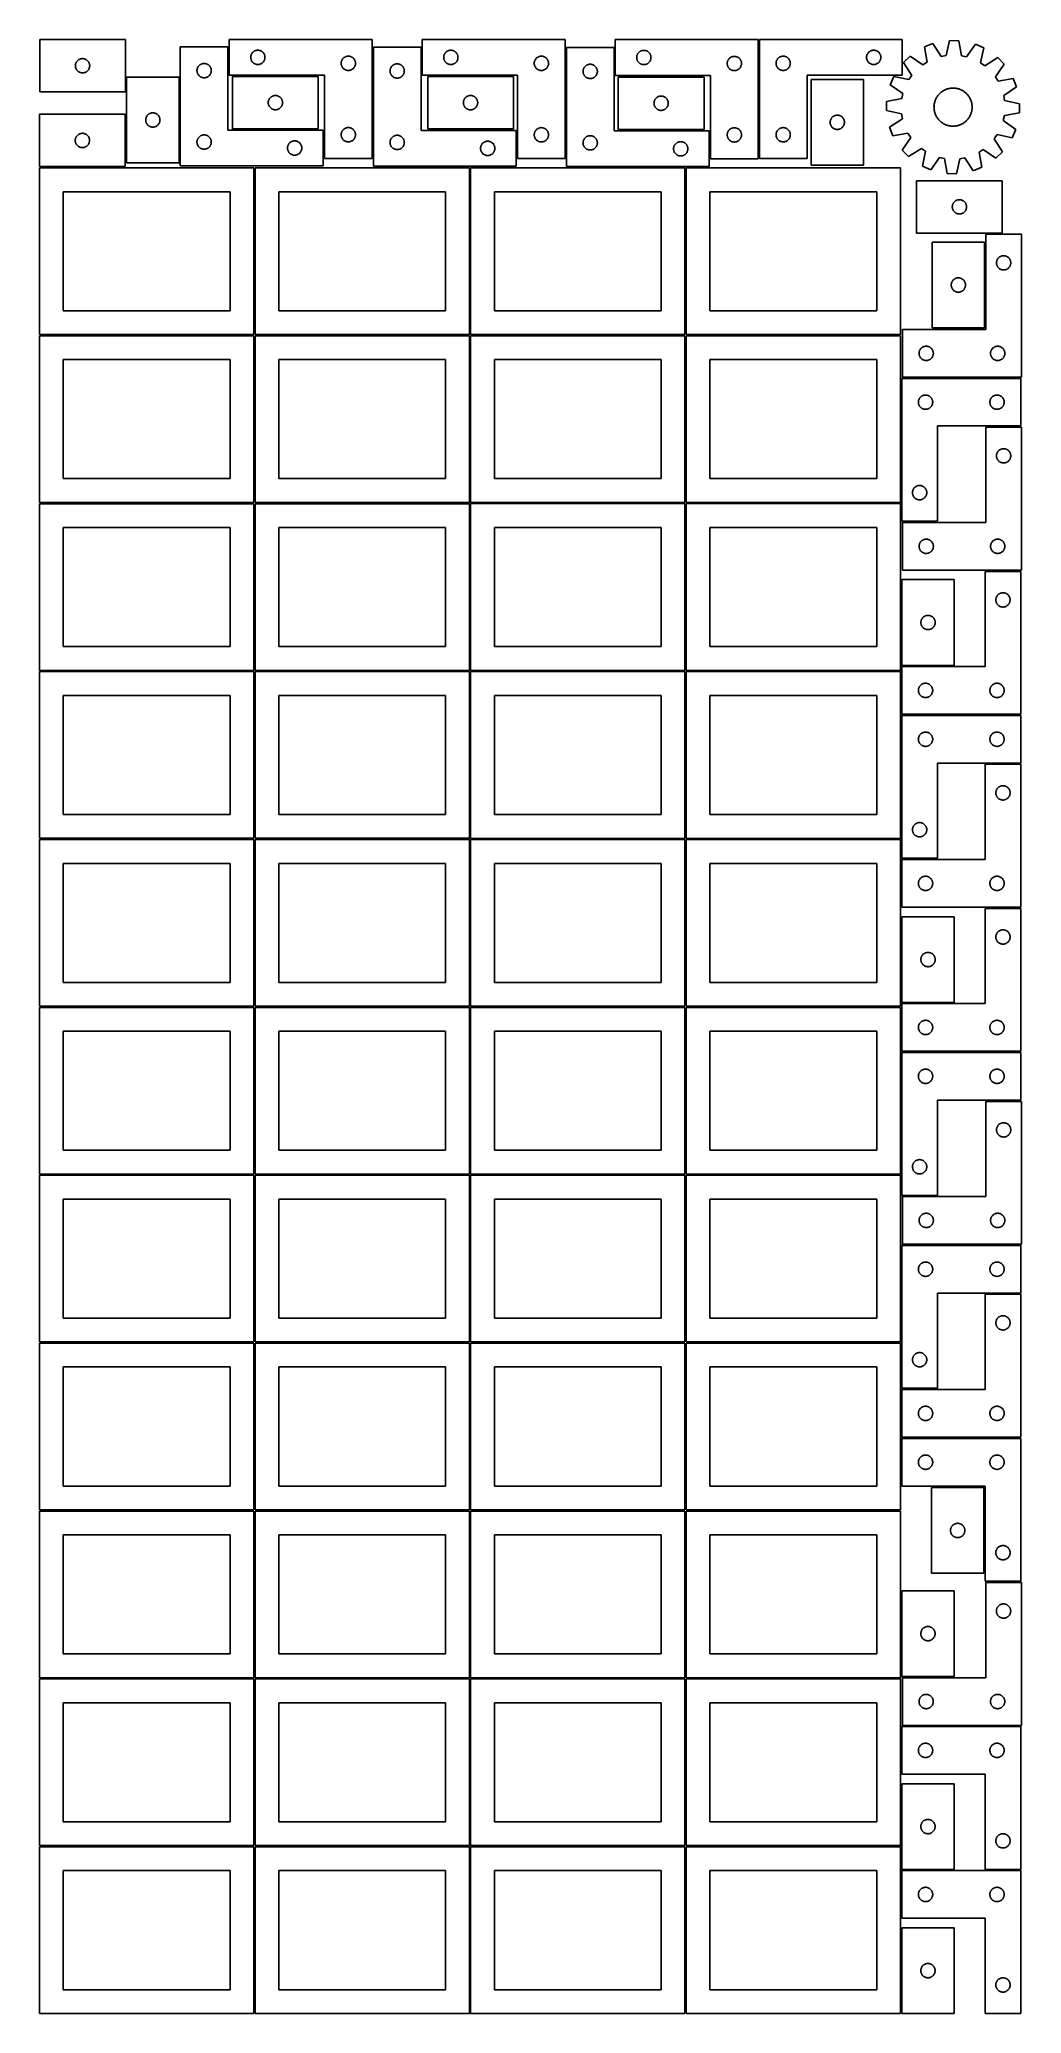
# Model space of a CAD drawing. Header units: millimetres. Extents: x 7 to 1243, y 7 to 2493.
import ezdxf

# ---------------------------------------------------------------- set-up
doc = ezdxf.new("R2010")
doc.units = ezdxf.units.MM
doc.layers.add('COMMON', color=5, linetype='CONTINUOUS', true_color=0x0000ff)
doc.layers.add('CUT', color=7, linetype='CONTINUOUS', true_color=0x000000)

msp = doc.modelspace()

# ---------------------------------------------------------------- linework, layer by layer
at = {"layer": 'COMMON'}
for p, q in [((277.291899, 1908.562903), (277.291899, 1698.562903)), ((6.541899, 1697.812902), (276.541899, 1697.812902)), ((277.291899, 1697.062902), (277.291899, 1487.062902)), ((278.0419, 1697.812902), (548.0419, 1697.812902)), ((820.333739, 1697.041937), (820.333739, 1487.041937)), ((6.541899, 1486.312901), (276.541899, 1486.312901)), ((277.291899, 1485.562901), (277.291899, 1275.562901)), ((278.0419, 1486.312901), (548.0419, 1486.312901)), ((549.583739, 1486.291936), (819.583739, 1486.291936)), ((820.333739, 1485.541936), (820.333739, 1275.541936)), ((821.08374, 1486.291936), (1091.08374, 1486.291936)), ((6.541899, 1274.8129), (276.541899, 1274.8129)), ((277.291899, 1274.0629), (277.291899, 1064.0629)), ((278.0419, 1274.8129), (548.0419, 1274.8129)), ((549.583739, 1274.791935), (819.583739, 1274.791935)), ((820.333739, 1274.041935), (820.333739, 1064.041935)), ((821.08374, 1274.791935), (1091.08374, 1274.791935)), ((6.541899, 1063.312899), (276.541899, 1063.312899)), ((277.291899, 1062.562899), (277.291899, 852.562899)), ((278.0419, 1063.312899), (548.0419, 1063.312899)), ((549.583739, 1063.291934), (819.583739, 1063.291934)), ((820.333739, 1062.541934), (820.333739, 852.541934)), ((821.08374, 1063.291934), (1091.08374, 1063.291934)), ((6.541899, 851.812898), (276.541899, 851.812898)), ((277.291899, 851.062898), (277.291899, 641.062898)), ((278.0419, 851.812898), (548.0419, 851.812898)), ((549.583739, 851.791933), (819.583739, 851.791933)), ((820.333739, 851.041933), (820.333739, 641.041933)), ((821.08374, 851.791933), (1091.08374, 851.791933)), ((276.541899, 640.312898), (6.541899, 640.312898)), ((277.291899, 639.562897), (277.291899, 429.562897)), ((548.0419, 640.312898), (278.0419, 640.312898)), ((549.583739, 640.291932), (819.583739, 640.291932)), ((820.333739, 639.541932), (820.333739, 429.541932)), ((821.08374, 640.291932), (1091.08374, 640.291932)), ((6.541899, 428.812896), (276.520965, 428.812896)), ((277.270965, 428.062896), (277.270965, 218.062896)), ((278.0419, 428.812896), (548.020966, 428.812896)), ((819.583739, 428.791932), (549.583739, 428.791932)), ((820.333739, 428.041931), (820.333739, 218.041931)), ((1091.08374, 428.791932), (821.08374, 428.791932)), ((549.583739, 217.29193), (819.562896, 217.29193)), ((820.312896, 216.54193), (820.312896, 6.54193)), ((821.08374, 217.29193), (1091.062897, 217.29193))]:
    msp.add_line(p, q, dxfattribs=at)
at = {"layer": 'CUT'}
for p, q in [((114.746794, 2493.371614), (6.746794, 2493.371614)), ((6.746794, 2493.371614), (6.746794, 2427.371614)), ((114.746794, 2427.371614), (114.746794, 2493.371614)), ((425.532619, 2493.481724), (245.532619, 2493.481724)), ((245.532619, 2493.481724), (245.532619, 2448.481724)), ((425.532619, 2343.481724), (425.532619, 2493.481724)), ((668.674648, 2493.434117), (488.674648, 2493.434117)), ((488.674648, 2493.434117), (488.674648, 2448.434117)), ((668.674648, 2343.434117), (668.674648, 2493.434117)), ((911.759487, 2493.266636), (731.759487, 2493.266636)), ((731.759487, 2493.266636), (731.759487, 2448.266636)), ((911.759487, 2343.266636), (911.759487, 2493.266636)), ((913.294492, 2493.456818), (1093.294492, 2493.456818)), ((913.294492, 2343.456818), (913.294492, 2493.456818)), ((1093.294492, 2493.456818), (1093.294492, 2448.456818)), ((1131.853694, 2488.337014), (1121.121703, 2484.105014)), ((1142.397906, 2472.080876), (1131.853694, 2488.337014)), ((1152.894242, 2492.14975), (1148.724698, 2473.227348)), ((1164.428826, 2491.952653), (1152.894242, 2492.14975)), ((1167.949453, 2472.898845), (1164.428826, 2491.952653)), ((1185.326828, 2487.423293), (1174.233382, 2471.536889)), ((1195.907968, 2482.827106), (1185.326828, 2487.423293)), ((51.823791, 2461.546349), (51.919727, 2462.127426)), ((51.919727, 2462.127426), (52.053462, 2462.700985)), ((52.053462, 2462.700985), (52.224423, 2463.264569)), ((52.224423, 2463.264569), (52.431879, 2463.815764)), ((52.431879, 2463.815764), (52.67494, 2464.352212)), ((52.67494, 2464.352212), (52.952566, 2464.871614)), ((52.952566, 2464.871614), (53.263568, 2465.371746)), ((53.263568, 2465.371746), (53.606614, 2465.850466)), ((53.606614, 2465.850466), (53.980236, 2466.305726)), ((53.980236, 2466.305726), (54.382833, 2466.735575)), ((54.382833, 2466.735575), (54.812682, 2467.138172)), ((54.812682, 2467.138172), (55.267942, 2467.511794)), ((55.267942, 2467.511794), (55.746662, 2467.85484)), ((55.746662, 2467.85484), (56.246794, 2468.165842)), ((56.246794, 2468.165842), (56.766196, 2468.443468)), ((56.766196, 2468.443468), (57.302644, 2468.686529)), ((57.302644, 2468.686529), (57.853839, 2468.893985)), ((57.853839, 2468.893985), (58.417423, 2469.064946)), ((58.417423, 2469.064946), (58.990982, 2469.198681)), ((58.990982, 2469.198681), (59.572059, 2469.294617)), ((59.572059, 2469.294617), (60.158166, 2469.352344)), ((60.158166, 2469.352344), (60.746794, 2469.371614)), ((60.746794, 2469.371614), (61.335423, 2469.352344)), ((61.335423, 2469.352344), (61.92153, 2469.294617)), ((61.92153, 2469.294617), (62.502607, 2469.198681)), ((62.502607, 2469.198681), (63.076166, 2469.064946)), ((63.076166, 2469.064946), (63.63975, 2468.893985)), ((63.63975, 2468.893985), (64.190945, 2468.686529)), ((64.190945, 2468.686529), (64.727393, 2468.443468)), ((64.727393, 2468.443468), (65.246794, 2468.165842)), ((65.246794, 2468.165842), (65.746927, 2467.85484)), ((65.746927, 2467.85484), (66.225647, 2467.511794)), ((66.225647, 2467.511794), (66.680907, 2467.138172)), ((66.680907, 2467.138172), (67.110755, 2466.735575)), ((67.110755, 2466.735575), (67.513353, 2466.305726)), ((67.513353, 2466.305726), (67.886975, 2465.850466)), ((67.886975, 2465.850466), (68.230021, 2465.371746)), ((68.230021, 2465.371746), (68.541023, 2464.871614)), ((68.541023, 2464.871614), (68.818649, 2464.352212)), ((68.818649, 2464.352212), (69.06171, 2463.815764)), ((69.06171, 2463.815764), (69.269166, 2463.264569)), ((69.269166, 2463.264569), (69.440127, 2462.700985)), ((69.440127, 2462.700985), (69.573862, 2462.127426)), ((69.573862, 2462.127426), (69.669798, 2461.546349)), ((243.895415, 2484.246125), (183.895415, 2484.246125)), ((183.895415, 2484.246125), (183.895415, 2334.246125)), ((209.395415, 2462.040354), (209.914817, 2462.31798)), ((209.914817, 2462.31798), (210.451264, 2462.561041)), ((210.451264, 2462.561041), (211.00246, 2462.768496)), ((211.00246, 2462.768496), (211.566044, 2462.939458)), ((211.566044, 2462.939458), (212.139602, 2463.073193)), ((212.139602, 2463.073193), (212.72068, 2463.169129)), ((212.72068, 2463.169129), (213.306787, 2463.226855)), ((213.306787, 2463.226855), (213.895415, 2463.246125)), ((213.895415, 2463.246125), (214.484043, 2463.226855)), ((214.484043, 2463.226855), (215.070151, 2463.169129)), ((215.070151, 2463.169129), (215.651228, 2463.073193)), ((215.651228, 2463.073193), (216.224787, 2462.939458)), ((216.224787, 2462.939458), (216.788371, 2462.768496)), ((216.788371, 2462.768496), (217.339566, 2462.561041)), ((217.339566, 2462.561041), (217.876014, 2462.31798)), ((217.876014, 2462.31798), (218.395415, 2462.040354)), ((243.895415, 2379.246125), (243.895415, 2484.246125)), ((272.532619, 2470.981724), (272.551889, 2471.570353)), ((272.551889, 2470.393096), (272.532619, 2470.981724)), ((272.551889, 2471.570353), (272.609616, 2472.15646)), ((272.609616, 2469.806989), (272.551889, 2470.393096)), ((272.609616, 2472.15646), (272.705552, 2472.737537)), ((272.705552, 2469.225911), (272.609616, 2469.806989)), ((272.705552, 2472.737537), (272.839287, 2473.311096)), ((272.839287, 2468.652353), (272.705552, 2469.225911)), ((272.839287, 2473.311096), (273.010248, 2473.87468)), ((273.010248, 2468.088769), (272.839287, 2468.652353)), ((273.010248, 2473.87468), (273.217703, 2474.425875)), ((273.217703, 2467.537573), (273.010248, 2468.088769)), ((273.217703, 2474.425875), (273.460765, 2474.962323)), ((273.460765, 2467.001126), (273.217703, 2467.537573)), ((273.460765, 2474.962323), (273.738391, 2475.481724)), ((273.738391, 2466.481724), (273.460765, 2467.001126)), ((273.738391, 2475.481724), (274.049393, 2475.981856)), ((274.049393, 2465.981592), (273.738391, 2466.481724)), ((274.049393, 2475.981856), (274.392439, 2476.460577)), ((274.392439, 2465.502871), (274.049393, 2465.981592)), ((274.392439, 2476.460577), (274.766061, 2476.915837)), ((274.766061, 2465.047612), (274.392439, 2465.502871)), ((274.766061, 2476.915837), (275.168658, 2477.345685)), ((275.168658, 2464.617763), (274.766061, 2465.047612)), ((275.168658, 2477.345685), (275.598507, 2477.748283)), ((275.598507, 2464.215166), (275.168658, 2464.617763)), ((275.598507, 2477.748283), (276.053766, 2478.121904)), ((276.053766, 2463.841544), (275.598507, 2464.215166)), ((276.053766, 2478.121904), (276.532487, 2478.464951)), ((276.532487, 2463.498498), (276.053766, 2463.841544)), ((276.532487, 2478.464951), (277.032619, 2478.775953)), ((277.032619, 2463.187496), (276.532487, 2463.498498)), ((277.032619, 2478.775953), (277.552021, 2479.053579)), ((277.552021, 2462.90987), (277.032619, 2463.187496)), ((277.552021, 2479.053579), (278.088468, 2479.29664)), ((278.088468, 2462.666809), (277.552021, 2462.90987)), ((278.088468, 2479.29664), (278.639664, 2479.504096)), ((278.639664, 2462.459353), (278.088468, 2462.666809)), ((278.639664, 2479.504096), (279.203248, 2479.675057)), ((279.203248, 2462.288392), (278.639664, 2462.459353)), ((279.203248, 2479.675057), (279.776806, 2479.808792)), ((279.776806, 2462.154657), (279.203248, 2462.288392)), ((279.776806, 2479.808792), (280.357884, 2479.904728)), ((280.357884, 2462.058721), (279.776806, 2462.154657)), ((280.357884, 2479.904728), (280.943991, 2479.962455)), ((280.943991, 2479.962455), (281.532619, 2479.981724)), ((281.532619, 2479.981724), (282.121247, 2479.962455)), ((282.121247, 2479.962455), (282.707355, 2479.904728)), ((282.707355, 2479.904728), (283.288432, 2479.808792)), ((283.288432, 2462.154657), (282.707355, 2462.058721)), ((283.288432, 2479.808792), (283.861991, 2479.675057)), ((283.861991, 2462.288392), (283.288432, 2462.154657)), ((283.861991, 2479.675057), (284.425574, 2479.504096)), ((284.425574, 2462.459353), (283.861991, 2462.288392)), ((284.425574, 2479.504096), (284.97677, 2479.29664)), ((284.97677, 2462.666809), (284.425574, 2462.459353)), ((284.97677, 2479.29664), (285.513217, 2479.053579)), ((285.513217, 2462.90987), (284.97677, 2462.666809)), ((285.513217, 2479.053579), (286.032619, 2478.775953)), ((286.032619, 2463.187496), (285.513217, 2462.90987)), ((286.032619, 2478.775953), (286.532751, 2478.464951)), ((286.532751, 2463.498498), (286.032619, 2463.187496)), ((286.532751, 2478.464951), (287.011472, 2478.121904)), ((287.011472, 2463.841544), (286.532751, 2463.498498)), ((287.011472, 2478.121904), (287.466732, 2477.748283)), ((287.466732, 2464.215166), (287.011472, 2463.841544)), ((287.466732, 2477.748283), (287.89658, 2477.345685)), ((287.89658, 2464.617763), (287.466732, 2464.215166)), ((287.89658, 2477.345685), (288.299178, 2476.915837)), ((288.299178, 2465.047612), (287.89658, 2464.617763)), ((288.299178, 2476.915837), (288.672799, 2476.460577)), ((288.672799, 2465.502871), (288.299178, 2465.047612)), ((288.672799, 2476.460577), (289.015846, 2475.981856)), ((289.015846, 2465.981592), (288.672799, 2465.502871)), ((289.015846, 2475.981856), (289.326848, 2475.481724)), ((289.326848, 2466.481724), (289.015846, 2465.981592)), ((289.326848, 2475.481724), (289.604474, 2474.962323)), ((289.604474, 2467.001126), (289.326848, 2466.481724)), ((289.604474, 2474.962323), (289.847535, 2474.425875)), ((289.847535, 2467.537573), (289.604474, 2467.001126)), ((289.847535, 2474.425875), (290.05499, 2473.87468)), ((290.05499, 2468.088769), (289.847535, 2467.537573)), ((290.05499, 2473.87468), (290.225952, 2473.311096)), ((290.225952, 2468.652353), (290.05499, 2468.088769)), ((290.225952, 2473.311096), (290.359687, 2472.737537)), ((290.359687, 2469.225911), (290.225952, 2468.652353)), ((290.359687, 2472.737537), (290.455623, 2472.15646)), ((290.455623, 2469.806989), (290.359687, 2469.225911)), ((290.455623, 2472.15646), (290.51335, 2471.570353)), ((290.51335, 2470.393096), (290.455623, 2469.806989)), ((290.51335, 2471.570353), (290.532619, 2470.981724)), ((290.532619, 2470.981724), (290.51335, 2470.393096)), ((386.532619, 2463.481724), (386.551889, 2464.070353)), ((386.551889, 2462.893096), (386.532619, 2463.481724)), ((386.551889, 2464.070353), (386.609616, 2464.65646)), ((386.609616, 2462.306989), (386.551889, 2462.893096)), ((386.609616, 2464.65646), (386.705552, 2465.237537)), ((386.705552, 2461.725911), (386.609616, 2462.306989)), ((386.705552, 2465.237537), (386.839287, 2465.811096)), ((386.839287, 2465.811096), (387.010248, 2466.37468)), ((387.010248, 2466.37468), (387.217703, 2466.925875)), ((387.217703, 2466.925875), (387.460765, 2467.462323)), ((387.460765, 2467.462323), (387.738391, 2467.981724)), ((387.738391, 2467.981724), (388.049393, 2468.481856)), ((388.049393, 2468.481856), (388.392439, 2468.960577)), ((388.392439, 2468.960577), (388.766061, 2469.415837)), ((388.766061, 2469.415837), (389.168658, 2469.845685)), ((389.168658, 2469.845685), (389.598507, 2470.248283)), ((389.598507, 2470.248283), (390.053766, 2470.621904)), ((390.053766, 2470.621904), (390.532487, 2470.964951)), ((390.532487, 2470.964951), (391.032619, 2471.275953)), ((391.032619, 2471.275953), (391.552021, 2471.553579)), ((391.552021, 2471.553579), (392.088468, 2471.79664)), ((392.088468, 2471.79664), (392.639664, 2472.004096)), ((392.639664, 2472.004096), (393.203248, 2472.175057)), ((393.203248, 2472.175057), (393.776806, 2472.308792)), ((393.776806, 2472.308792), (394.357884, 2472.404728)), ((394.357884, 2472.404728), (394.943991, 2472.462455)), ((394.943991, 2472.462455), (395.532619, 2472.481724)), ((395.532619, 2472.481724), (396.121247, 2472.462455)), ((396.121247, 2472.462455), (396.707355, 2472.404728)), ((396.707355, 2472.404728), (397.288432, 2472.308792)), ((397.288432, 2472.308792), (397.861991, 2472.175057)), ((397.861991, 2472.175057), (398.425574, 2472.004096)), ((398.425574, 2472.004096), (398.97677, 2471.79664)), ((398.97677, 2471.79664), (399.513217, 2471.553579)), ((399.513217, 2471.553579), (400.032619, 2471.275953)), ((400.032619, 2471.275953), (400.532751, 2470.964951)), ((400.532751, 2470.964951), (401.011472, 2470.621904)), ((401.011472, 2470.621904), (401.466732, 2470.248283)), ((401.466732, 2470.248283), (401.89658, 2469.845685)), ((401.89658, 2469.845685), (402.299178, 2469.415837)), ((402.299178, 2469.415837), (402.672799, 2468.960577)), ((402.672799, 2468.960577), (403.015846, 2468.481856)), ((403.015846, 2468.481856), (403.326848, 2467.981724)), ((403.326848, 2467.981724), (403.604474, 2467.462323)), ((403.604474, 2467.462323), (403.847535, 2466.925875)), ((403.847535, 2466.925875), (404.05499, 2466.37468)), ((404.05499, 2466.37468), (404.225952, 2465.811096)), ((404.225952, 2465.811096), (404.359687, 2465.237537)), ((404.359687, 2465.237537), (404.455623, 2464.65646)), ((404.455623, 2462.306989), (404.359687, 2461.725911)), ((404.455623, 2464.65646), (404.51335, 2464.070353)), ((404.51335, 2462.893096), (404.455623, 2462.306989)), ((404.51335, 2464.070353), (404.532619, 2463.481724)), ((404.532619, 2463.481724), (404.51335, 2462.893096)), ((487.072906, 2483.808625), (427.072906, 2483.808625)), ((427.072906, 2483.808625), (427.072906, 2333.808625)), ((453.092307, 2461.88048), (453.628755, 2462.123541)), ((453.628755, 2462.123541), (454.17995, 2462.330996)), ((454.17995, 2462.330996), (454.743534, 2462.501958)), ((454.743534, 2462.501958), (455.317093, 2462.635693)), ((455.317093, 2462.635693), (455.89817, 2462.731629)), ((455.89817, 2462.731629), (456.484277, 2462.789355)), ((456.484277, 2462.789355), (457.072906, 2462.808625)), ((457.072906, 2462.808625), (457.661534, 2462.789355)), ((457.661534, 2462.789355), (458.247641, 2462.731629)), ((458.247641, 2462.731629), (458.828718, 2462.635693)), ((458.828718, 2462.635693), (459.402277, 2462.501958)), ((459.402277, 2462.501958), (459.965861, 2462.330996)), ((459.965861, 2462.330996), (460.517056, 2462.123541)), ((460.517056, 2462.123541), (461.053504, 2461.88048)), ((487.072906, 2378.808625), (487.072906, 2483.808625)), ((515.674648, 2470.934117), (515.693918, 2471.522745)), ((515.693918, 2470.345489), (515.674648, 2470.934117)), ((515.693918, 2471.522745), (515.751644, 2472.108853)), ((515.751644, 2469.759381), (515.693918, 2470.345489)), ((515.751644, 2472.108853), (515.847581, 2472.68993)), ((515.847581, 2469.178304), (515.751644, 2469.759381)), ((515.847581, 2472.68993), (515.981316, 2473.263488)), ((515.981316, 2468.604746), (515.847581, 2469.178304)), ((515.981316, 2473.263488), (516.152277, 2473.827072)), ((516.152277, 2468.041162), (515.981316, 2468.604746)), ((516.152277, 2473.827072), (516.359732, 2474.378268)), ((516.359732, 2467.489966), (516.152277, 2468.041162)), ((516.359732, 2474.378268), (516.602793, 2474.914715)), ((516.602793, 2466.953519), (516.359732, 2467.489966)), ((516.602793, 2474.914715), (516.880419, 2475.434117)), ((516.880419, 2466.434117), (516.602793, 2466.953519)), ((516.880419, 2475.434117), (517.191422, 2475.934249)), ((517.191422, 2465.933985), (516.880419, 2466.434117)), ((517.191422, 2475.934249), (517.534468, 2476.41297)), ((517.534468, 2465.455264), (517.191422, 2465.933985)), ((517.534468, 2476.41297), (517.90809, 2476.868229)), ((517.90809, 2465.000005), (517.534468, 2465.455264)), ((517.90809, 2476.868229), (518.310687, 2477.298078)), ((518.310687, 2464.570156), (517.90809, 2465.000005)), ((518.310687, 2477.298078), (518.740536, 2477.700675)), ((518.740536, 2464.167559), (518.310687, 2464.570156)), ((518.740536, 2477.700675), (519.195795, 2478.074297)), ((519.195795, 2463.793937), (518.740536, 2464.167559)), ((519.195795, 2478.074297), (519.674516, 2478.417343)), ((519.674516, 2463.45089), (519.195795, 2463.793937)), ((519.674516, 2478.417343), (520.174648, 2478.728346)), ((520.174648, 2463.139888), (519.674516, 2463.45089)), ((520.174648, 2478.728346), (520.69405, 2479.005972)), ((520.69405, 2462.862262), (520.174648, 2463.139888)), ((520.69405, 2479.005972), (521.230497, 2479.249033)), ((521.230497, 2462.619201), (520.69405, 2462.862262)), ((521.230497, 2479.249033), (521.781693, 2479.456488)), ((521.781693, 2462.411746), (521.230497, 2462.619201)), ((521.781693, 2479.456488), (522.345277, 2479.627449)), ((522.345277, 2462.240784), (521.781693, 2462.411746)), ((522.345277, 2479.627449), (522.918835, 2479.761184)), ((522.918835, 2462.107049), (522.345277, 2462.240784)), ((522.918835, 2479.761184), (523.499912, 2479.857121)), ((523.499912, 2462.011113), (522.918835, 2462.107049)), ((523.499912, 2479.857121), (524.08602, 2479.914847)), ((524.08602, 2479.914847), (524.674648, 2479.934117)), ((524.674648, 2479.934117), (525.263276, 2479.914847)), ((525.263276, 2479.914847), (525.849384, 2479.857121)), ((525.849384, 2479.857121), (526.430461, 2479.761184)), ((526.430461, 2462.107049), (525.849384, 2462.011113)), ((526.430461, 2479.761184), (527.004019, 2479.627449)), ((527.004019, 2462.240784), (526.430461, 2462.107049)), ((527.004019, 2479.627449), (527.567603, 2479.456488)), ((527.567603, 2462.411746), (527.004019, 2462.240784)), ((527.567603, 2479.456488), (528.118799, 2479.249033)), ((528.118799, 2462.619201), (527.567603, 2462.411746)), ((528.118799, 2479.249033), (528.655246, 2479.005972)), ((528.655246, 2462.862262), (528.118799, 2462.619201)), ((528.655246, 2479.005972), (529.174648, 2478.728346)), ((529.174648, 2463.139888), (528.655246, 2462.862262)), ((529.174648, 2478.728346), (529.67478, 2478.417343)), ((529.67478, 2463.45089), (529.174648, 2463.139888)), ((529.67478, 2478.417343), (530.153501, 2478.074297)), ((530.153501, 2463.793937), (529.67478, 2463.45089)), ((530.153501, 2478.074297), (530.60876, 2477.700675)), ((530.60876, 2464.167559), (530.153501, 2463.793937)), ((530.60876, 2477.700675), (531.038609, 2477.298078)), ((531.038609, 2464.570156), (530.60876, 2464.167559)), ((531.038609, 2477.298078), (531.441206, 2476.868229)), ((531.441206, 2465.000005), (531.038609, 2464.570156)), ((531.441206, 2476.868229), (531.814828, 2476.41297)), ((531.814828, 2465.455264), (531.441206, 2465.000005)), ((531.814828, 2476.41297), (532.157875, 2475.934249)), ((532.157875, 2465.933985), (531.814828, 2465.455264)), ((532.157875, 2475.934249), (532.468877, 2475.434117)), ((532.468877, 2466.434117), (532.157875, 2465.933985)), ((532.468877, 2475.434117), (532.746503, 2474.914715)), ((532.746503, 2466.953519), (532.468877, 2466.434117)), ((532.746503, 2474.914715), (532.989564, 2474.378268)), ((532.989564, 2467.489966), (532.746503, 2466.953519)), ((532.989564, 2474.378268), (533.197019, 2473.827072)), ((533.197019, 2468.041162), (532.989564, 2467.489966)), ((533.197019, 2473.827072), (533.367981, 2473.263488)), ((533.367981, 2468.604746), (533.197019, 2468.041162)), ((533.367981, 2473.263488), (533.501716, 2472.68993)), ((533.501716, 2469.178304), (533.367981, 2468.604746)), ((533.501716, 2472.68993), (533.597652, 2472.108853)), ((533.597652, 2469.759381), (533.501716, 2469.178304)), ((533.597652, 2472.108853), (533.655378, 2471.522745)), ((533.655378, 2470.345489), (533.597652, 2469.759381)), ((533.655378, 2471.522745), (533.674648, 2470.934117)), ((533.674648, 2470.934117), (533.655378, 2470.345489)), ((629.674648, 2463.434117), (629.693918, 2464.022745)), ((629.693918, 2462.845489), (629.674648, 2463.434117)), ((629.693918, 2464.022745), (629.751644, 2464.608853)), ((629.751644, 2462.259381), (629.693918, 2462.845489)), ((629.751644, 2464.608853), (629.847581, 2465.18993)), ((629.847581, 2461.678304), (629.751644, 2462.259381)), ((629.847581, 2465.18993), (629.981316, 2465.763488)), ((629.981316, 2465.763488), (630.152277, 2466.327072)), ((630.152277, 2466.327072), (630.359732, 2466.878268)), ((630.359732, 2466.878268), (630.602793, 2467.414715)), ((630.602793, 2467.414715), (630.880419, 2467.934117)), ((630.880419, 2467.934117), (631.191422, 2468.434249)), ((631.191422, 2468.434249), (631.534468, 2468.91297)), ((631.534468, 2468.91297), (631.90809, 2469.368229)), ((631.90809, 2469.368229), (632.310687, 2469.798078)), ((632.310687, 2469.798078), (632.740536, 2470.200675)), ((632.740536, 2470.200675), (633.195795, 2470.574297)), ((633.195795, 2470.574297), (633.674516, 2470.917343)), ((633.674516, 2470.917343), (634.174648, 2471.228346)), ((634.174648, 2471.228346), (634.69405, 2471.505972)), ((634.69405, 2471.505972), (635.230497, 2471.749033)), ((635.230497, 2471.749033), (635.781693, 2471.956488)), ((635.781693, 2471.956488), (636.345277, 2472.127449)), ((636.345277, 2472.127449), (636.918835, 2472.261184)), ((636.918835, 2472.261184), (637.499912, 2472.357121)), ((637.499912, 2472.357121), (638.08602, 2472.414847)), ((638.08602, 2472.414847), (638.674648, 2472.434117)), ((638.674648, 2472.434117), (639.263276, 2472.414847)), ((639.263276, 2472.414847), (639.849384, 2472.357121)), ((639.849384, 2472.357121), (640.430461, 2472.261184)), ((640.430461, 2472.261184), (641.004019, 2472.127449)), ((641.004019, 2472.127449), (641.567603, 2471.956488)), ((641.567603, 2471.956488), (642.118799, 2471.749033)), ((642.118799, 2471.749033), (642.655246, 2471.505972)), ((642.655246, 2471.505972), (643.174648, 2471.228346)), ((643.174648, 2471.228346), (643.67478, 2470.917343)), ((643.67478, 2470.917343), (644.153501, 2470.574297)), ((644.153501, 2470.574297), (644.60876, 2470.200675)), ((644.60876, 2470.200675), (645.038609, 2469.798078)), ((645.038609, 2469.798078), (645.441206, 2469.368229)), ((645.441206, 2469.368229), (645.814828, 2468.91297)), ((645.814828, 2468.91297), (646.157875, 2468.434249)), ((646.157875, 2468.434249), (646.468877, 2467.934117)), ((646.468877, 2467.934117), (646.746503, 2467.414715)), ((646.746503, 2467.414715), (646.989564, 2466.878268)), ((646.989564, 2466.878268), (647.197019, 2466.327072)), ((647.197019, 2466.327072), (647.367981, 2465.763488)), ((647.367981, 2465.763488), (647.501716, 2465.18993)), ((647.501716, 2465.18993), (647.597652, 2464.608853)), ((647.597652, 2462.259381), (647.501716, 2461.678304)), ((647.597652, 2464.608853), (647.655378, 2464.022745)), ((647.655378, 2462.845489), (647.597652, 2462.259381)), ((647.655378, 2464.022745), (647.674648, 2463.434117)), ((647.674648, 2463.434117), (647.655378, 2462.845489)), ((730.217376, 2483.255402), (670.217376, 2483.255402)), ((670.217376, 2483.255402), (670.217376, 2333.255402)), ((698.461563, 2462.08247), (699.04264, 2462.178406)), ((699.04264, 2462.178406), (699.628748, 2462.236133)), ((699.628748, 2462.236133), (700.217376, 2462.255402)), ((700.217376, 2462.255402), (700.806004, 2462.236133)), ((700.806004, 2462.236133), (701.392111, 2462.178406)), ((701.392111, 2462.178406), (701.973189, 2462.08247)), ((730.217376, 2378.255402), (730.217376, 2483.255402)), ((758.759487, 2470.766636), (758.778757, 2471.355265)), ((758.778757, 2470.178008), (758.759487, 2470.766636)), ((758.778757, 2471.355265), (758.836483, 2471.941372)), ((758.836483, 2469.591901), (758.778757, 2470.178008)), ((758.836483, 2471.941372), (758.932419, 2472.522449)), ((758.932419, 2469.010824), (758.836483, 2469.591901)), ((758.932419, 2472.522449), (759.066155, 2473.096008)), ((759.066155, 2468.437265), (758.932419, 2469.010824)), ((759.066155, 2473.096008), (759.237116, 2473.659592)), ((759.237116, 2467.873681), (759.066155, 2468.437265)), ((759.237116, 2473.659592), (759.444571, 2474.210787)), ((759.444571, 2467.322486), (759.237116, 2467.873681)), ((759.444571, 2474.210787), (759.687632, 2474.747235)), ((759.687632, 2466.786038), (759.444571, 2467.322486)), ((759.687632, 2474.747235), (759.965258, 2475.266636)), ((759.965258, 2466.266636), (759.687632, 2466.786038)), ((759.965258, 2475.266636), (760.27626, 2475.766769)), ((760.27626, 2465.766504), (759.965258, 2466.266636)), ((760.27626, 2475.766769), (760.619307, 2476.245489)), ((760.619307, 2465.287784), (760.27626, 2465.766504)), ((760.619307, 2476.245489), (760.992929, 2476.700749)), ((760.992929, 2464.832524), (760.619307, 2465.287784)), ((760.992929, 2476.700749), (761.395526, 2477.130597)), ((761.395526, 2464.402675), (760.992929, 2464.832524)), ((761.395526, 2477.130597), (761.825375, 2477.533195)), ((761.825375, 2464.000078), (761.395526, 2464.402675)), ((761.825375, 2477.533195), (762.280634, 2477.906817)), ((762.280634, 2463.626456), (761.825375, 2464.000078)), ((762.280634, 2477.906817), (762.759355, 2478.249863)), ((762.759355, 2463.28341), (762.280634, 2463.626456)), ((762.759355, 2478.249863), (763.259487, 2478.560865)), ((763.259487, 2462.972408), (762.759355, 2463.28341)), ((763.259487, 2478.560865), (763.778889, 2478.838491)), ((763.778889, 2462.694782), (763.259487, 2462.972408)), ((763.778889, 2478.838491), (764.315336, 2479.081552)), ((764.315336, 2462.451721), (763.778889, 2462.694782)), ((764.315336, 2479.081552), (764.866532, 2479.289008)), ((764.866532, 2462.244265), (764.315336, 2462.451721)), ((764.866532, 2479.289008), (765.430116, 2479.459969)), ((765.430116, 2462.073304), (764.866532, 2462.244265)), ((765.430116, 2479.459969), (766.003674, 2479.593704)), ((766.003674, 2479.593704), (766.584751, 2479.68964)), ((766.584751, 2479.68964), (767.170859, 2479.747367)), ((767.170859, 2479.747367), (767.759487, 2479.766636)), ((767.759487, 2479.766636), (768.348115, 2479.747367)), ((768.348115, 2479.747367), (768.934223, 2479.68964)), ((768.934223, 2479.68964), (769.5153, 2479.593704)), ((769.5153, 2479.593704), (770.088858, 2479.459969)), ((770.088858, 2479.459969), (770.652442, 2479.289008)), ((770.652442, 2462.244265), (770.088858, 2462.073304)), ((770.652442, 2479.289008), (771.203638, 2479.081552)), ((771.203638, 2462.451721), (770.652442, 2462.244265)), ((771.203638, 2479.081552), (771.740085, 2478.838491)), ((771.740085, 2462.694782), (771.203638, 2462.451721)), ((771.740085, 2478.838491), (772.259487, 2478.560865)), ((772.259487, 2462.972408), (771.740085, 2462.694782)), ((772.259487, 2478.560865), (772.759619, 2478.249863)), ((772.759619, 2463.28341), (772.259487, 2462.972408)), ((772.759619, 2478.249863), (773.23834, 2477.906817)), ((773.23834, 2463.626456), (772.759619, 2463.28341)), ((773.23834, 2477.906817), (773.693599, 2477.533195)), ((773.693599, 2464.000078), (773.23834, 2463.626456)), ((773.693599, 2477.533195), (774.123448, 2477.130597)), ((774.123448, 2464.402675), (773.693599, 2464.000078)), ((774.123448, 2477.130597), (774.526045, 2476.700749)), ((774.526045, 2464.832524), (774.123448, 2464.402675)), ((774.526045, 2476.700749), (774.899667, 2476.245489)), ((774.899667, 2465.287784), (774.526045, 2464.832524)), ((774.899667, 2476.245489), (775.242713, 2475.766769)), ((775.242713, 2465.766504), (774.899667, 2465.287784)), ((775.242713, 2475.766769), (775.553716, 2475.266636)), ((775.553716, 2466.266636), (775.242713, 2465.766504)), ((775.553716, 2475.266636), (775.831342, 2474.747235)), ((775.831342, 2466.786038), (775.553716, 2466.266636)), ((775.831342, 2474.747235), (776.074403, 2474.210787)), ((776.074403, 2467.322486), (775.831342, 2466.786038)), ((776.074403, 2474.210787), (776.281858, 2473.659592)), ((776.281858, 2467.873681), (776.074403, 2467.322486)), ((776.281858, 2473.659592), (776.452819, 2473.096008)), ((776.452819, 2468.437265), (776.281858, 2467.873681)), ((776.452819, 2473.096008), (776.586554, 2472.522449)), ((776.586554, 2469.010824), (776.452819, 2468.437265)), ((776.586554, 2472.522449), (776.682491, 2471.941372)), ((776.682491, 2469.591901), (776.586554, 2469.010824)), ((776.682491, 2471.941372), (776.740217, 2471.355265)), ((776.740217, 2470.178008), (776.682491, 2469.591901)), ((776.740217, 2471.355265), (776.759487, 2470.766636)), ((776.759487, 2470.766636), (776.740217, 2470.178008)), ((872.759487, 2463.266636), (872.778757, 2463.855265)), ((872.778757, 2462.678008), (872.759487, 2463.266636)), ((872.778757, 2463.855265), (872.836483, 2464.441372)), ((872.836483, 2462.091901), (872.778757, 2462.678008)), ((872.836483, 2464.441372), (872.932419, 2465.022449)), ((872.932419, 2461.510824), (872.836483, 2462.091901)), ((872.932419, 2465.022449), (873.066155, 2465.596008)), ((873.066155, 2465.596008), (873.237116, 2466.159592)), ((873.237116, 2466.159592), (873.444571, 2466.710787)), ((873.444571, 2466.710787), (873.687632, 2467.247235)), ((873.687632, 2467.247235), (873.965258, 2467.766636)), ((873.965258, 2467.766636), (874.27626, 2468.266769)), ((874.27626, 2468.266769), (874.619307, 2468.745489)), ((874.619307, 2468.745489), (874.992929, 2469.200749)), ((874.992929, 2469.200749), (875.395526, 2469.630597)), ((875.395526, 2469.630597), (875.825375, 2470.033195)), ((875.825375, 2470.033195), (876.280634, 2470.406817)), ((876.280634, 2470.406817), (876.759355, 2470.749863)), ((876.759355, 2470.749863), (877.259487, 2471.060865)), ((877.259487, 2471.060865), (877.778889, 2471.338491)), ((877.778889, 2471.338491), (878.315336, 2471.581552)), ((878.315336, 2471.581552), (878.866532, 2471.789008)), ((878.866532, 2471.789008), (879.430116, 2471.959969)), ((879.430116, 2471.959969), (880.003674, 2472.093704)), ((880.003674, 2472.093704), (880.584751, 2472.18964)), ((880.584751, 2472.18964), (881.170859, 2472.247367)), ((881.170859, 2472.247367), (881.759487, 2472.266636)), ((881.759487, 2472.266636), (882.348115, 2472.247367)), ((882.348115, 2472.247367), (882.934223, 2472.18964)), ((882.934223, 2472.18964), (883.5153, 2472.093704)), ((883.5153, 2472.093704), (884.088858, 2471.959969)), ((884.088858, 2471.959969), (884.652442, 2471.789008)), ((884.652442, 2471.789008), (885.203638, 2471.581552)), ((885.203638, 2471.581552), (885.740085, 2471.338491)), ((885.740085, 2471.338491), (886.259487, 2471.060865)), ((886.259487, 2471.060865), (886.759619, 2470.749863)), ((886.759619, 2470.749863), (887.23834, 2470.406817)), ((887.23834, 2470.406817), (887.693599, 2470.033195)), ((887.693599, 2470.033195), (888.123448, 2469.630597)), ((888.123448, 2469.630597), (888.526045, 2469.200749)), ((888.526045, 2469.200749), (888.899667, 2468.745489)), ((888.899667, 2468.745489), (889.242713, 2468.266769)), ((889.242713, 2468.266769), (889.553716, 2467.766636)), ((889.553716, 2467.766636), (889.831342, 2467.247235)), ((889.831342, 2467.247235), (890.074403, 2466.710787)), ((890.074403, 2466.710787), (890.281858, 2466.159592)), ((890.281858, 2466.159592), (890.452819, 2465.596008)), ((890.452819, 2465.596008), (890.586554, 2465.022449)), ((890.586554, 2465.022449), (890.682491, 2464.441372)), ((890.682491, 2462.091901), (890.586554, 2461.510824)), ((890.682491, 2464.441372), (890.740217, 2463.855265)), ((890.740217, 2462.678008), (890.682491, 2462.091901)), ((890.740217, 2463.855265), (890.759487, 2463.266636)), ((890.759487, 2463.266636), (890.740217, 2462.678008)), ((934.313762, 2464.045447), (934.294492, 2463.456818)), ((934.294492, 2463.456818), (934.313762, 2462.86819)), ((934.371489, 2464.631554), (934.313762, 2464.045447)), ((934.313762, 2462.86819), (934.371489, 2462.282083)), ((934.467425, 2465.212631), (934.371489, 2464.631554)), ((934.371489, 2462.282083), (934.467425, 2461.701006)), ((934.60116, 2465.78619), (934.467425, 2465.212631)), ((934.772121, 2466.349774), (934.60116, 2465.78619)), ((934.979577, 2466.900969), (934.772121, 2466.349774)), ((935.222638, 2467.437417), (934.979577, 2466.900969)), ((935.500264, 2467.956818), (935.222638, 2467.437417)), ((935.811266, 2468.456951), (935.500264, 2467.956818)), ((936.154312, 2468.935671), (935.811266, 2468.456951)), ((936.527934, 2469.390931), (936.154312, 2468.935671)), ((936.930531, 2469.820779), (936.527934, 2469.390931)), ((937.36038, 2470.223377), (936.930531, 2469.820779)), ((937.81564, 2470.596999), (937.36038, 2470.223377)), ((938.29436, 2470.940045), (937.81564, 2470.596999)), ((938.794492, 2471.251047), (938.29436, 2470.940045)), ((939.313894, 2471.528673), (938.794492, 2471.251047)), ((939.850341, 2471.771734), (939.313894, 2471.528673)), ((940.401537, 2471.97919), (939.850341, 2471.771734)), ((940.965121, 2472.150151), (940.401537, 2471.97919)), ((941.538679, 2472.283886), (940.965121, 2472.150151)), ((942.119757, 2472.379822), (941.538679, 2472.283886)), ((942.705864, 2472.437549), (942.119757, 2472.379822)), ((943.294492, 2472.456818), (942.705864, 2472.437549)), ((943.883121, 2472.437549), (943.294492, 2472.456818)), ((944.469228, 2472.379822), (943.883121, 2472.437549)), ((945.050305, 2472.283886), (944.469228, 2472.379822)), ((945.623864, 2472.150151), (945.050305, 2472.283886)), ((946.187448, 2471.97919), (945.623864, 2472.150151)), ((946.738643, 2471.771734), (946.187448, 2471.97919)), ((947.275091, 2471.528673), (946.738643, 2471.771734)), ((947.794492, 2471.251047), (947.275091, 2471.528673)), ((948.294624, 2470.940045), (947.794492, 2471.251047)), ((948.773345, 2470.596999), (948.294624, 2470.940045)), ((949.228605, 2470.223377), (948.773345, 2470.596999)), ((949.658453, 2469.820779), (949.228605, 2470.223377)), ((950.061051, 2469.390931), (949.658453, 2469.820779)), ((950.434672, 2468.935671), (950.061051, 2469.390931)), ((950.777719, 2468.456951), (950.434672, 2468.935671)), ((951.088721, 2467.956818), (950.777719, 2468.456951)), ((951.366347, 2467.437417), (951.088721, 2467.956818)), ((951.609408, 2466.900969), (951.366347, 2467.437417)), ((951.816864, 2466.349774), (951.609408, 2466.900969)), ((951.987825, 2465.78619), (951.816864, 2466.349774)), ((952.12156, 2465.212631), (951.987825, 2465.78619)), ((952.217496, 2464.631554), (952.12156, 2465.212631)), ((952.12156, 2461.701006), (952.217496, 2462.282083)), ((952.275223, 2464.045447), (952.217496, 2464.631554)), ((952.217496, 2462.282083), (952.275223, 2462.86819)), ((952.294492, 2463.456818), (952.275223, 2464.045447)), ((952.275223, 2462.86819), (952.294492, 2463.456818)), ((1048.313762, 2471.545447), (1048.294492, 2470.956818)), ((1048.294492, 2470.956818), (1048.313762, 2470.36819)), ((1048.371489, 2472.131554), (1048.313762, 2471.545447)), ((1048.313762, 2470.36819), (1048.371489, 2469.782083)), ((1048.467425, 2472.712631), (1048.371489, 2472.131554)), ((1048.371489, 2469.782083), (1048.467425, 2469.201006)), ((1048.60116, 2473.28619), (1048.467425, 2472.712631)), ((1048.467425, 2469.201006), (1048.60116, 2468.627447)), ((1048.772121, 2473.849774), (1048.60116, 2473.28619)), ((1048.60116, 2468.627447), (1048.772121, 2468.063863)), ((1048.979577, 2474.400969), (1048.772121, 2473.849774)), ((1048.772121, 2468.063863), (1048.979577, 2467.512668)), ((1049.222638, 2474.937417), (1048.979577, 2474.400969)), ((1048.979577, 2467.512668), (1049.222638, 2466.97622)), ((1049.500264, 2475.456818), (1049.222638, 2474.937417)), ((1049.222638, 2466.97622), (1049.500264, 2466.456818)), ((1049.811266, 2475.956951), (1049.500264, 2475.456818)), ((1049.500264, 2466.456818), (1049.811266, 2465.956686)), ((1050.154312, 2476.435671), (1049.811266, 2475.956951)), ((1049.811266, 2465.956686), (1050.154312, 2465.477966)), ((1050.527934, 2476.890931), (1050.154312, 2476.435671)), ((1050.154312, 2465.477966), (1050.527934, 2465.022706)), ((1050.930531, 2477.320779), (1050.527934, 2476.890931)), ((1050.527934, 2465.022706), (1050.930531, 2464.592857)), ((1051.36038, 2477.723377), (1050.930531, 2477.320779)), ((1050.930531, 2464.592857), (1051.36038, 2464.19026)), ((1051.81564, 2478.096999), (1051.36038, 2477.723377)), ((1051.36038, 2464.19026), (1051.81564, 2463.816638)), ((1052.29436, 2478.440045), (1051.81564, 2478.096999)), ((1051.81564, 2463.816638), (1052.29436, 2463.473592)), ((1052.794492, 2478.751047), (1052.29436, 2478.440045)), ((1052.29436, 2463.473592), (1052.794492, 2463.16259)), ((1053.313894, 2479.028673), (1052.794492, 2478.751047)), ((1052.794492, 2463.16259), (1053.313894, 2462.884964)), ((1053.850341, 2479.271734), (1053.313894, 2479.028673)), ((1053.313894, 2462.884964), (1053.850341, 2462.641903)), ((1054.401537, 2479.47919), (1053.850341, 2479.271734)), ((1053.850341, 2462.641903), (1054.401537, 2462.434447)), ((1054.965121, 2479.650151), (1054.401537, 2479.47919)), ((1054.401537, 2462.434447), (1054.965121, 2462.263486)), ((1055.538679, 2479.783886), (1054.965121, 2479.650151)), ((1054.965121, 2462.263486), (1055.538679, 2462.129751)), ((1056.119757, 2479.879822), (1055.538679, 2479.783886)), ((1055.538679, 2462.129751), (1056.119757, 2462.033815)), ((1056.705864, 2479.937549), (1056.119757, 2479.879822)), ((1057.294492, 2479.956818), (1056.705864, 2479.937549)), ((1057.883121, 2479.937549), (1057.294492, 2479.956818)), ((1058.469228, 2479.879822), (1057.883121, 2479.937549)), ((1059.050305, 2479.783886), (1058.469228, 2479.879822)), ((1058.469228, 2462.033815), (1059.050305, 2462.129751)), ((1059.623864, 2479.650151), (1059.050305, 2479.783886)), ((1059.050305, 2462.129751), (1059.623864, 2462.263486)), ((1060.187448, 2479.47919), (1059.623864, 2479.650151)), ((1059.623864, 2462.263486), (1060.187448, 2462.434447)), ((1060.738643, 2479.271734), (1060.187448, 2479.47919)), ((1060.187448, 2462.434447), (1060.738643, 2462.641903)), ((1061.275091, 2479.028673), (1060.738643, 2479.271734)), ((1060.738643, 2462.641903), (1061.275091, 2462.884964)), ((1061.794492, 2478.751047), (1061.275091, 2479.028673)), ((1061.275091, 2462.884964), (1061.794492, 2463.16259)), ((1062.294624, 2478.440045), (1061.794492, 2478.751047)), ((1061.794492, 2463.16259), (1062.294624, 2463.473592)), ((1062.773345, 2478.096999), (1062.294624, 2478.440045)), ((1062.294624, 2463.473592), (1062.773345, 2463.816638)), ((1063.228605, 2477.723377), (1062.773345, 2478.096999)), ((1062.773345, 2463.816638), (1063.228605, 2464.19026)), ((1063.658453, 2477.320779), (1063.228605, 2477.723377)), ((1063.228605, 2464.19026), (1063.658453, 2464.592857)), ((1064.061051, 2476.890931), (1063.658453, 2477.320779)), ((1063.658453, 2464.592857), (1064.061051, 2465.022706)), ((1064.434672, 2476.435671), (1064.061051, 2476.890931)), ((1064.061051, 2465.022706), (1064.434672, 2465.477966)), ((1064.777719, 2475.956951), (1064.434672, 2476.435671)), ((1064.434672, 2465.477966), (1064.777719, 2465.956686)), ((1065.088721, 2475.456818), (1064.777719, 2475.956951)), ((1064.777719, 2465.956686), (1065.088721, 2466.456818)), ((1065.366347, 2474.937417), (1065.088721, 2475.456818)), ((1065.088721, 2466.456818), (1065.366347, 2466.97622)), ((1065.609408, 2474.400969), (1065.366347, 2474.937417)), ((1065.366347, 2466.97622), (1065.609408, 2467.512668)), ((1065.816864, 2473.849774), (1065.609408, 2474.400969)), ((1065.609408, 2467.512668), (1065.816864, 2468.063863)), ((1065.987825, 2473.28619), (1065.816864, 2473.849774)), ((1065.816864, 2468.063863), (1065.987825, 2468.627447)), ((1066.12156, 2472.712631), (1065.987825, 2473.28619)), ((1065.987825, 2468.627447), (1066.12156, 2469.201006)), ((1066.217496, 2472.131554), (1066.12156, 2472.712631)), ((1066.12156, 2469.201006), (1066.217496, 2469.782083)), ((1066.275223, 2471.545447), (1066.217496, 2472.131554)), ((1066.217496, 2469.782083), (1066.275223, 2470.36819)), ((1066.294492, 2470.956818), (1066.275223, 2471.545447)), ((1066.275223, 2470.36819), (1066.294492, 2470.956818)), ((1103.141842, 2472.530636), (1094.846292, 2464.513822)), ((1094.846292, 2464.513822), (1105.278138, 2448.18535)), ((1119.104379, 2461.547018), (1103.141842, 2472.530636)), ((1124.510836, 2465.027378), (1119.104379, 2461.547018)), ((1121.121703, 2484.105014), (1124.510836, 2465.027378)), ((1148.724698, 2473.227348), (1142.397906, 2472.080876)), ((1174.233382, 2471.536889), (1167.949453, 2472.898845)), ((1191.869027, 2463.876397), (1195.907968, 2482.827106)), ((1197.153422, 2460.213357), (1191.869027, 2463.876397)), ((1213.481894, 2470.645203), (1197.153422, 2460.213357)), ((1210.51509, 2446.387116), (1221.498708, 2462.349652)), ((1221.498708, 2462.349652), (1213.481894, 2470.645203)), ((51.746794, 2460.371614), (51.766064, 2460.960242)), ((51.766064, 2459.782985), (51.746794, 2460.371614)), ((51.766064, 2460.960242), (51.823791, 2461.546349)), ((51.823791, 2459.196878), (51.766064, 2459.782985)), ((51.919727, 2458.615801), (51.823791, 2459.196878)), ((52.053462, 2458.042242), (51.919727, 2458.615801)), ((52.224423, 2457.478658), (52.053462, 2458.042242)), ((52.431879, 2456.927463), (52.224423, 2457.478658)), ((52.67494, 2456.391015), (52.431879, 2456.927463)), ((52.952566, 2455.871614), (52.67494, 2456.391015)), ((53.263568, 2455.371481), (52.952566, 2455.871614)), ((53.606614, 2454.892761), (53.263568, 2455.371481)), ((53.980236, 2454.437501), (53.606614, 2454.892761)), ((54.382833, 2454.007652), (53.980236, 2454.437501)), ((54.812682, 2453.605055), (54.382833, 2454.007652)), ((55.267942, 2453.231433), (54.812682, 2453.605055)), ((55.746662, 2452.888387), (55.267942, 2453.231433)), ((56.246794, 2452.577385), (55.746662, 2452.888387)), ((56.766196, 2452.299759), (56.246794, 2452.577385)), ((57.302644, 2452.056698), (56.766196, 2452.299759)), ((57.853839, 2451.849242), (57.302644, 2452.056698)), ((58.417423, 2451.678281), (57.853839, 2451.849242)), ((58.990982, 2451.544546), (58.417423, 2451.678281)), ((59.572059, 2451.44861), (58.990982, 2451.544546)), ((60.158166, 2451.390883), (59.572059, 2451.44861)), ((60.746794, 2451.371614), (60.158166, 2451.390883)), ((61.335423, 2451.390883), (60.746794, 2451.371614)), ((61.92153, 2451.44861), (61.335423, 2451.390883)), ((62.502607, 2451.544546), (61.92153, 2451.44861)), ((63.076166, 2451.678281), (62.502607, 2451.544546)), ((63.63975, 2451.849242), (63.076166, 2451.678281)), ((64.190945, 2452.056698), (63.63975, 2451.849242)), ((64.727393, 2452.299759), (64.190945, 2452.056698)), ((65.246794, 2452.577385), (64.727393, 2452.299759)), ((65.746927, 2452.888387), (65.246794, 2452.577385)), ((66.225647, 2453.231433), (65.746927, 2452.888387)), ((66.680907, 2453.605055), (66.225647, 2453.231433)), ((67.110755, 2454.007652), (66.680907, 2453.605055)), ((67.513353, 2454.437501), (67.110755, 2454.007652)), ((67.886975, 2454.892761), (67.513353, 2454.437501)), ((68.230021, 2455.371481), (67.886975, 2454.892761)), ((68.541023, 2455.871614), (68.230021, 2455.371481)), ((68.818649, 2456.391015), (68.541023, 2455.871614)), ((69.06171, 2456.927463), (68.818649, 2456.391015)), ((69.269166, 2457.478658), (69.06171, 2456.927463)), ((69.440127, 2458.042242), (69.269166, 2457.478658)), ((69.573862, 2458.615801), (69.440127, 2458.042242)), ((69.669798, 2459.196878), (69.573862, 2458.615801)), ((69.669798, 2461.546349), (69.727525, 2460.960242)), ((69.727525, 2459.782985), (69.669798, 2459.196878)), ((69.727525, 2460.960242), (69.746794, 2460.371614)), ((69.746794, 2460.371614), (69.727525, 2459.782985)), ((116.278039, 2446.07498), (116.278039, 2338.07498)), ((182.278039, 2446.07498), (116.278039, 2446.07498)), ((182.278039, 2338.07498), (182.278039, 2446.07498)), ((204.895415, 2454.246125), (204.914685, 2454.834753)), ((204.914685, 2453.657497), (204.895415, 2454.246125)), ((204.914685, 2454.834753), (204.972412, 2455.420861)), ((204.972412, 2453.071389), (204.914685, 2453.657497)), ((204.972412, 2455.420861), (205.068348, 2456.001938)), ((205.068348, 2452.490312), (204.972412, 2453.071389)), ((205.068348, 2456.001938), (205.202083, 2456.575497)), ((205.202083, 2451.916754), (205.068348, 2452.490312)), ((205.202083, 2456.575497), (205.373044, 2457.13908)), ((205.373044, 2451.35317), (205.202083, 2451.916754)), ((205.373044, 2457.13908), (205.5805, 2457.690276)), ((205.5805, 2450.801974), (205.373044, 2451.35317)), ((205.5805, 2457.690276), (205.823561, 2458.226723)), ((205.823561, 2450.265527), (205.5805, 2450.801974)), ((205.823561, 2458.226723), (206.101187, 2458.746125)), ((206.101187, 2449.746125), (205.823561, 2450.265527)), ((206.101187, 2458.746125), (206.412189, 2459.246257)), ((206.412189, 2449.245993), (206.101187, 2449.746125)), ((206.412189, 2459.246257), (206.755235, 2459.724978)), ((206.755235, 2448.767272), (206.412189, 2449.245993)), ((206.755235, 2459.724978), (207.128857, 2460.180237)), ((207.128857, 2448.312013), (206.755235, 2448.767272)), ((207.128857, 2460.180237), (207.531454, 2460.610086)), ((207.531454, 2447.882164), (207.128857, 2448.312013)), ((207.531454, 2460.610086), (207.961303, 2461.012683)), ((207.961303, 2447.479567), (207.531454, 2447.882164)), ((207.961303, 2461.012683), (208.416562, 2461.386305)), ((208.416562, 2447.105945), (207.961303, 2447.479567)), ((208.416562, 2461.386305), (208.895283, 2461.729352)), ((208.895283, 2446.762899), (208.416562, 2447.105945)), ((208.895283, 2461.729352), (209.395415, 2462.040354)), ((209.395415, 2446.451896), (208.895283, 2446.762899)), ((209.914817, 2446.17427), (209.395415, 2446.451896)), ((210.451264, 2445.931209), (209.914817, 2446.17427)), ((211.00246, 2445.723754), (210.451264, 2445.931209)), ((211.566044, 2445.552793), (211.00246, 2445.723754)), ((212.139602, 2445.419058), (211.566044, 2445.552793)), ((212.72068, 2445.323121), (212.139602, 2445.419058)), ((213.306787, 2445.265395), (212.72068, 2445.323121)), ((213.895415, 2445.246125), (213.306787, 2445.265395)), ((214.484043, 2445.265395), (213.895415, 2445.246125)), ((215.070151, 2445.323121), (214.484043, 2445.265395)), ((215.651228, 2445.419058), (215.070151, 2445.323121)), ((216.224787, 2445.552793), (215.651228, 2445.419058)), ((216.788371, 2445.723754), (216.224787, 2445.552793)), ((217.339566, 2445.931209), (216.788371, 2445.723754)), ((217.876014, 2446.17427), (217.339566, 2445.931209)), ((218.395415, 2446.451896), (217.876014, 2446.17427)), ((218.395415, 2462.040354), (218.895547, 2461.729352)), ((218.895547, 2446.762899), (218.395415, 2446.451896)), ((218.895547, 2461.729352), (219.374268, 2461.386305)), ((219.374268, 2447.105945), (218.895547, 2446.762899)), ((219.374268, 2461.386305), (219.829528, 2461.012683)), ((219.829528, 2447.479567), (219.374268, 2447.105945)), ((219.829528, 2461.012683), (220.259376, 2460.610086)), ((220.259376, 2447.882164), (219.829528, 2447.479567)), ((220.259376, 2460.610086), (220.661974, 2460.180237)), ((220.661974, 2448.312013), (220.259376, 2447.882164)), ((220.661974, 2460.180237), (221.035595, 2459.724978)), ((221.035595, 2448.767272), (220.661974, 2448.312013)), ((221.035595, 2459.724978), (221.378642, 2459.246257)), ((221.378642, 2449.245993), (221.035595, 2448.767272)), ((221.378642, 2459.246257), (221.689644, 2458.746125)), ((221.689644, 2449.746125), (221.378642, 2449.245993)), ((221.689644, 2458.746125), (221.96727, 2458.226723)), ((221.96727, 2450.265527), (221.689644, 2449.746125)), ((221.96727, 2458.226723), (222.210331, 2457.690276)), ((222.210331, 2450.801974), (221.96727, 2450.265527)), ((222.210331, 2457.690276), (222.417786, 2457.13908)), ((222.417786, 2451.35317), (222.210331, 2450.801974)), ((222.417786, 2457.13908), (222.588748, 2456.575497)), ((222.588748, 2451.916754), (222.417786, 2451.35317)), ((222.588748, 2456.575497), (222.722483, 2456.001938)), ((222.722483, 2452.490312), (222.588748, 2451.916754)), ((222.722483, 2456.001938), (222.818419, 2455.420861)), ((222.818419, 2453.071389), (222.722483, 2452.490312)), ((222.818419, 2455.420861), (222.876146, 2454.834753)), ((222.876146, 2453.657497), (222.818419, 2453.071389)), ((222.876146, 2454.834753), (222.895415, 2454.246125)), ((222.895415, 2454.246125), (222.876146, 2453.657497)), ((245.532619, 2448.481724), (365.532619, 2448.481724)), ((357.688992, 2446.947788), (249.688992, 2446.947788)), ((249.688992, 2446.947788), (249.688992, 2380.947788)), ((280.943991, 2462.000994), (280.357884, 2462.058721)), ((281.532619, 2461.981724), (280.943991, 2462.000994)), ((282.121247, 2462.000994), (281.532619, 2461.981724)), ((282.707355, 2462.058721), (282.121247, 2462.000994)), ((357.688992, 2380.947788), (357.688992, 2446.947788)), ((365.532619, 2448.481724), (365.532619, 2343.481724)), ((386.839287, 2461.152353), (386.705552, 2461.725911)), ((387.010248, 2460.588769), (386.839287, 2461.152353)), ((387.217703, 2460.037573), (387.010248, 2460.588769)), ((387.460765, 2459.501126), (387.217703, 2460.037573)), ((387.738391, 2458.981724), (387.460765, 2459.501126)), ((388.049393, 2458.481592), (387.738391, 2458.981724)), ((388.392439, 2458.002871), (388.049393, 2458.481592)), ((388.766061, 2457.547612), (388.392439, 2458.002871)), ((389.168658, 2457.117763), (388.766061, 2457.547612)), ((389.598507, 2456.715166), (389.168658, 2457.117763)), ((390.053766, 2456.341544), (389.598507, 2456.715166)), ((390.532487, 2455.998498), (390.053766, 2456.341544)), ((391.032619, 2455.687496), (390.532487, 2455.998498)), ((391.552021, 2455.40987), (391.032619, 2455.687496)), ((392.088468, 2455.166809), (391.552021, 2455.40987)), ((392.639664, 2454.959353), (392.088468, 2455.166809)), ((393.203248, 2454.788392), (392.639664, 2454.959353)), ((393.776806, 2454.654657), (393.203248, 2454.788392)), ((394.357884, 2454.558721), (393.776806, 2454.654657)), ((394.943991, 2454.500994), (394.357884, 2454.558721)), ((395.532619, 2454.481724), (394.943991, 2454.500994)), ((396.121247, 2454.500994), (395.532619, 2454.481724)), ((396.707355, 2454.558721), (396.121247, 2454.500994)), ((397.288432, 2454.654657), (396.707355, 2454.558721)), ((397.861991, 2454.788392), (397.288432, 2454.654657)), ((398.425574, 2454.959353), (397.861991, 2454.788392)), ((398.97677, 2455.166809), (398.425574, 2454.959353)), ((399.513217, 2455.40987), (398.97677, 2455.166809)), ((400.032619, 2455.687496), (399.513217, 2455.40987)), ((400.532751, 2455.998498), (400.032619, 2455.687496)), ((401.011472, 2456.341544), (400.532751, 2455.998498)), ((401.466732, 2456.715166), (401.011472, 2456.341544)), ((401.89658, 2457.117763), (401.466732, 2456.715166)), ((402.299178, 2457.547612), (401.89658, 2457.117763)), ((402.672799, 2458.002871), (402.299178, 2457.547612)), ((403.015846, 2458.481592), (402.672799, 2458.002871)), ((403.326848, 2458.981724), (403.015846, 2458.481592)), ((403.604474, 2459.501126), (403.326848, 2458.981724)), ((403.847535, 2460.037573), (403.604474, 2459.501126)), ((404.05499, 2460.588769), (403.847535, 2460.037573)), ((404.225952, 2461.152353), (404.05499, 2460.588769)), ((404.359687, 2461.725911), (404.225952, 2461.152353)), ((448.072906, 2453.808625), (448.092175, 2454.397253)), ((448.092175, 2453.219997), (448.072906, 2453.808625)), ((448.092175, 2454.397253), (448.149902, 2454.983361)), ((448.149902, 2452.633889), (448.092175, 2453.219997)), ((448.149902, 2454.983361), (448.245838, 2455.564438)), ((448.245838, 2452.052812), (448.149902, 2452.633889)), ((448.245838, 2455.564438), (448.379573, 2456.137997)), ((448.379573, 2451.479254), (448.245838, 2452.052812)), ((448.379573, 2456.137997), (448.550534, 2456.70158)), ((448.550534, 2450.91567), (448.379573, 2451.479254)), ((448.550534, 2456.70158), (448.75799, 2457.252776)), ((448.75799, 2450.364474), (448.550534, 2450.91567)), ((448.75799, 2457.252776), (449.001051, 2457.789223)), ((449.001051, 2449.828027), (448.75799, 2450.364474)), ((449.001051, 2457.789223), (449.278677, 2458.308625)), ((449.278677, 2449.308625), (449.001051, 2449.828027)), ((449.278677, 2458.308625), (449.589679, 2458.808757)), ((449.589679, 2448.808493), (449.278677, 2449.308625)), ((449.589679, 2458.808757), (449.932725, 2459.287478)), ((449.932725, 2448.329772), (449.589679, 2448.808493)), ((449.932725, 2459.287478), (450.306347, 2459.742737)), ((450.306347, 2447.874513), (449.932725, 2448.329772)), ((450.306347, 2459.742737), (450.708945, 2460.172586)), ((450.708945, 2447.444664), (450.306347, 2447.874513)), ((450.708945, 2460.172586), (451.138793, 2460.575183)), ((451.138793, 2447.042067), (450.708945, 2447.444664)), ((451.138793, 2460.575183), (451.594053, 2460.948805)), ((451.594053, 2446.668445), (451.138793, 2447.042067)), ((451.594053, 2460.948805), (452.072773, 2461.291852)), ((452.072773, 2446.325399), (451.594053, 2446.668445)), ((452.072773, 2461.291852), (452.572906, 2461.602854)), ((452.572906, 2446.014396), (452.072773, 2446.325399)), ((452.572906, 2461.602854), (453.092307, 2461.88048)), ((453.092307, 2445.73677), (452.572906, 2446.014396)), ((453.628755, 2445.493709), (453.092307, 2445.73677)), ((454.17995, 2445.286254), (453.628755, 2445.493709)), ((454.743534, 2445.115293), (454.17995, 2445.286254)), ((455.317093, 2444.981558), (454.743534, 2445.115293)), ((455.89817, 2444.885621), (455.317093, 2444.981558)), ((456.484277, 2444.827895), (455.89817, 2444.885621)), ((457.072906, 2444.808625), (456.484277, 2444.827895)), ((457.661534, 2444.827895), (457.072906, 2444.808625)), ((458.247641, 2444.885621), (457.661534, 2444.827895)), ((458.828718, 2444.981558), (458.247641, 2444.885621)), ((459.402277, 2445.115293), (458.828718, 2444.981558)), ((459.965861, 2445.286254), (459.402277, 2445.115293)), ((460.517056, 2445.493709), (459.965861, 2445.286254)), ((461.053504, 2445.73677), (460.517056, 2445.493709)), ((461.053504, 2461.88048), (461.572906, 2461.602854)), ((461.572906, 2446.014396), (461.053504, 2445.73677)), ((461.572906, 2461.602854), (462.073038, 2461.291852)), ((462.073038, 2446.325399), (461.572906, 2446.014396)), ((462.073038, 2461.291852), (462.551758, 2460.948805)), ((462.551758, 2446.668445), (462.073038, 2446.325399)), ((462.551758, 2460.948805), (463.007018, 2460.575183)), ((463.007018, 2447.042067), (462.551758, 2446.668445)), ((463.007018, 2460.575183), (463.436867, 2460.172586)), ((463.436867, 2447.444664), (463.007018, 2447.042067)), ((463.436867, 2460.172586), (463.839464, 2459.742737)), ((463.839464, 2447.874513), (463.436867, 2447.444664)), ((463.839464, 2459.742737), (464.213086, 2459.287478)), ((464.213086, 2448.329772), (463.839464, 2447.874513)), ((464.213086, 2459.287478), (464.556132, 2458.808757)), ((464.556132, 2448.808493), (464.213086, 2448.329772)), ((464.556132, 2458.808757), (464.867134, 2458.308625)), ((464.867134, 2449.308625), (464.556132, 2448.808493)), ((464.867134, 2458.308625), (465.14476, 2457.789223)), ((465.14476, 2449.828027), (464.867134, 2449.308625)), ((465.14476, 2457.789223), (465.387821, 2457.252776)), ((465.387821, 2450.364474), (465.14476, 2449.828027)), ((465.387821, 2457.252776), (465.595277, 2456.70158)), ((465.595277, 2450.91567), (465.387821, 2450.364474)), ((465.595277, 2456.70158), (465.766238, 2456.137997)), ((465.766238, 2451.479254), (465.595277, 2450.91567)), ((465.766238, 2456.137997), (465.899973, 2455.564438)), ((465.899973, 2452.052812), (465.766238, 2451.479254)), ((465.899973, 2455.564438), (465.995909, 2454.983361)), ((465.995909, 2452.633889), (465.899973, 2452.052812)), ((465.995909, 2454.983361), (466.053636, 2454.397253)), ((466.053636, 2453.219997), (465.995909, 2452.633889)), ((466.053636, 2454.397253), (466.072906, 2453.808625)), ((466.072906, 2453.808625), (466.053636, 2453.219997)), ((488.674648, 2448.434117), (608.674648, 2448.434117)), ((603.498135, 2446.880406), (495.498135, 2446.880406)), ((495.498135, 2446.880406), (495.498135, 2380.880406)), ((524.08602, 2461.953387), (523.499912, 2462.011113)), ((524.674648, 2461.934117), (524.08602, 2461.953387)), ((525.263276, 2461.953387), (524.674648, 2461.934117)), ((525.849384, 2462.011113), (525.263276, 2461.953387)), ((603.498135, 2380.880406), (603.498135, 2446.880406)), ((608.674648, 2448.434117), (608.674648, 2343.434117)), ((629.981316, 2461.104746), (629.847581, 2461.678304)), ((630.152277, 2460.541162), (629.981316, 2461.104746)), ((630.359732, 2459.989966), (630.152277, 2460.541162)), ((630.602793, 2459.453519), (630.359732, 2459.989966)), ((630.880419, 2458.934117), (630.602793, 2459.453519)), ((631.191422, 2458.433985), (630.880419, 2458.934117)), ((631.534468, 2457.955264), (631.191422, 2458.433985)), ((631.90809, 2457.500005), (631.534468, 2457.955264)), ((632.310687, 2457.070156), (631.90809, 2457.500005)), ((632.740536, 2456.667559), (632.310687, 2457.070156)), ((633.195795, 2456.293937), (632.740536, 2456.667559)), ((633.674516, 2455.95089), (633.195795, 2456.293937)), ((634.174648, 2455.639888), (633.674516, 2455.95089)), ((634.69405, 2455.362262), (634.174648, 2455.639888)), ((635.230497, 2455.119201), (634.69405, 2455.362262)), ((635.781693, 2454.911746), (635.230497, 2455.119201)), ((636.345277, 2454.740784), (635.781693, 2454.911746)), ((636.918835, 2454.607049), (636.345277, 2454.740784)), ((637.499912, 2454.511113), (636.918835, 2454.607049)), ((638.08602, 2454.453387), (637.499912, 2454.511113)), ((638.674648, 2454.434117), (638.08602, 2454.453387)), ((639.263276, 2454.453387), (638.674648, 2454.434117)), ((639.849384, 2454.511113), (639.263276, 2454.453387)), ((640.430461, 2454.607049), (639.849384, 2454.511113)), ((641.004019, 2454.740784), (640.430461, 2454.607049)), ((641.567603, 2454.911746), (641.004019, 2454.740784)), ((642.118799, 2455.119201), (641.567603, 2454.911746)), ((642.655246, 2455.362262), (642.118799, 2455.119201)), ((643.174648, 2455.639888), (642.655246, 2455.362262)), ((643.67478, 2455.95089), (643.174648, 2455.639888)), ((644.153501, 2456.293937), (643.67478, 2455.95089)), ((644.60876, 2456.667559), (644.153501, 2456.293937)), ((645.038609, 2457.070156), (644.60876, 2456.667559)), ((645.441206, 2457.500005), (645.038609, 2457.070156)), ((645.814828, 2457.955264), (645.441206, 2457.500005)), ((646.157875, 2458.433985), (645.814828, 2457.955264)), ((646.468877, 2458.934117), (646.157875, 2458.433985)), ((646.746503, 2459.453519), (646.468877, 2458.934117)), ((646.989564, 2459.989966), (646.746503, 2459.453519)), ((647.197019, 2460.541162), (646.989564, 2459.989966)), ((647.367981, 2461.104746), (647.197019, 2460.541162)), ((647.501716, 2461.678304), (647.367981, 2461.104746)), ((691.217376, 2453.255402), (691.236645, 2453.844031)), ((691.236645, 2452.666774), (691.217376, 2453.255402)), ((691.236645, 2453.844031), (691.294372, 2454.430138)), ((691.294372, 2452.080667), (691.236645, 2452.666774)), ((691.294372, 2454.430138), (691.390308, 2455.011215)), ((691.390308, 2451.49959), (691.294372, 2452.080667)), ((691.390308, 2455.011215), (691.524043, 2455.584774)), ((691.524043, 2450.926031), (691.390308, 2451.49959)), ((691.524043, 2455.584774), (691.695005, 2456.148358)), ((691.695005, 2450.362447), (691.524043, 2450.926031)), ((691.695005, 2456.148358), (691.90246, 2456.699553)), ((691.90246, 2449.811252), (691.695005, 2450.362447)), ((691.90246, 2456.699553), (692.145521, 2457.236001)), ((692.145521, 2449.274804), (691.90246, 2449.811252)), ((692.145521, 2457.236001), (692.423147, 2457.755402)), ((692.423147, 2448.755402), (692.145521, 2449.274804)), ((692.423147, 2457.755402), (692.734149, 2458.255535)), ((692.734149, 2448.25527), (692.423147, 2448.755402)), ((692.734149, 2458.255535), (693.077196, 2458.734255)), ((693.077196, 2447.77655), (692.734149, 2448.25527)), ((693.077196, 2458.734255), (693.450818, 2459.189515)), ((693.450818, 2447.32129), (693.077196, 2447.77655)), ((693.450818, 2459.189515), (693.853415, 2459.619363)), ((693.853415, 2446.891441), (693.450818, 2447.32129)), ((693.853415, 2459.619363), (694.283263, 2460.021961)), ((694.283263, 2446.488844), (693.853415, 2446.891441)), ((694.283263, 2460.021961), (694.738523, 2460.395583)), ((694.738523, 2446.115222), (694.283263, 2446.488844)), ((694.738523, 2460.395583), (695.217244, 2460.738629)), ((695.217244, 2445.772176), (694.738523, 2446.115222)), ((695.217244, 2460.738629), (695.717376, 2461.049631)), ((695.717376, 2445.461174), (695.217244, 2445.772176)), ((695.717376, 2461.049631), (696.236778, 2461.327257)), ((696.236778, 2445.183548), (695.717376, 2445.461174)), ((696.236778, 2461.327257), (696.773225, 2461.570318)), ((696.773225, 2444.940487), (696.236778, 2445.183548)), ((696.773225, 2461.570318), (697.324421, 2461.777774)), ((697.324421, 2444.733031), (696.773225, 2444.940487)), ((697.324421, 2461.777774), (697.888004, 2461.948735)), ((697.888004, 2444.56207), (697.324421, 2444.733031)), ((697.888004, 2461.948735), (698.461563, 2462.08247)), ((698.461563, 2444.428335), (697.888004, 2444.56207)), ((699.04264, 2444.332399), (698.461563, 2444.428335)), ((699.628748, 2444.274672), (699.04264, 2444.332399)), ((700.217376, 2444.255402), (699.628748, 2444.274672)), ((700.806004, 2444.274672), (700.217376, 2444.255402)), ((701.392111, 2444.332399), (700.806004, 2444.274672)), ((701.973189, 2444.428335), (701.392111, 2444.332399)), ((701.973189, 2462.08247), (702.546747, 2461.948735)), ((702.546747, 2444.56207), (701.973189, 2444.428335)), ((702.546747, 2461.948735), (703.110331, 2461.777774)), ((703.110331, 2444.733031), (702.546747, 2444.56207)), ((703.110331, 2461.777774), (703.661527, 2461.570318)), ((703.661527, 2444.940487), (703.110331, 2444.733031)), ((703.661527, 2461.570318), (704.197974, 2461.327257)), ((704.197974, 2445.183548), (703.661527, 2444.940487)), ((704.197974, 2461.327257), (704.717376, 2461.049631)), ((704.717376, 2445.461174), (704.197974, 2445.183548)), ((704.717376, 2461.049631), (705.217508, 2460.738629)), ((705.217508, 2445.772176), (704.717376, 2445.461174)), ((705.217508, 2460.738629), (705.696229, 2460.395583)), ((705.696229, 2446.115222), (705.217508, 2445.772176)), ((705.696229, 2460.395583), (706.151488, 2460.021961)), ((706.151488, 2446.488844), (705.696229, 2446.115222)), ((706.151488, 2460.021961), (706.581337, 2459.619363)), ((706.581337, 2446.891441), (706.151488, 2446.488844)), ((706.581337, 2459.619363), (706.983934, 2459.189515)), ((706.983934, 2447.32129), (706.581337, 2446.891441)), ((706.983934, 2459.189515), (707.357556, 2458.734255)), ((707.357556, 2447.77655), (706.983934, 2447.32129)), ((707.357556, 2458.734255), (707.700602, 2458.255535)), ((707.700602, 2448.25527), (707.357556, 2447.77655)), ((707.700602, 2458.255535), (708.011604, 2457.755402)), ((708.011604, 2448.755402), (707.700602, 2448.25527)), ((708.011604, 2457.755402), (708.28923, 2457.236001)), ((708.28923, 2449.274804), (708.011604, 2448.755402)), ((708.28923, 2457.236001), (708.532292, 2456.699553)), ((708.532292, 2449.811252), (708.28923, 2449.274804)), ((708.532292, 2456.699553), (708.739747, 2456.148358)), ((708.739747, 2450.362447), (708.532292, 2449.811252)), ((708.739747, 2456.148358), (708.910708, 2455.584774)), ((708.910708, 2450.926031), (708.739747, 2450.362447)), ((708.910708, 2455.584774), (709.044443, 2455.011215)), ((709.044443, 2451.49959), (708.910708, 2450.926031)), ((709.044443, 2455.011215), (709.14038, 2454.430138)), ((709.14038, 2452.080667), (709.044443, 2451.49959)), ((709.14038, 2454.430138), (709.198106, 2453.844031)), ((709.198106, 2452.666774), (709.14038, 2452.080667)), ((709.198106, 2453.844031), (709.217376, 2453.255402)), ((709.217376, 2453.255402), (709.198106, 2452.666774)), ((731.759487, 2448.266636), (851.759487, 2448.266636)), ((843.534148, 2446.197541), (735.534148, 2446.197541)), ((735.534148, 2446.197541), (735.534148, 2380.197541)), ((766.003674, 2461.939569), (765.430116, 2462.073304)), ((766.584751, 2461.843633), (766.003674, 2461.939569)), ((767.170859, 2461.785906), (766.584751, 2461.843633)), ((767.759487, 2461.766636), (767.170859, 2461.785906)), ((768.348115, 2461.785906), (767.759487, 2461.766636)), ((768.934223, 2461.843633), (768.348115, 2461.785906)), ((769.5153, 2461.939569), (768.934223, 2461.843633)), ((770.088858, 2462.073304), (769.5153, 2461.939569)), ((843.534148, 2380.197541), (843.534148, 2446.197541)), ((851.759487, 2448.266636), (851.759487, 2343.266636)), ((873.066155, 2460.937265), (872.932419, 2461.510824)), ((873.237116, 2460.373681), (873.066155, 2460.937265)), ((873.444571, 2459.822486), (873.237116, 2460.373681)), ((873.687632, 2459.286038), (873.444571, 2459.822486)), ((873.965258, 2458.766636), (873.687632, 2459.286038)), ((874.27626, 2458.266504), (873.965258, 2458.766636)), ((874.619307, 2457.787784), (874.27626, 2458.266504)), ((874.992929, 2457.332524), (874.619307, 2457.787784)), ((875.395526, 2456.902675), (874.992929, 2457.332524)), ((875.825375, 2456.500078), (875.395526, 2456.902675)), ((876.280634, 2456.126456), (875.825375, 2456.500078)), ((876.759355, 2455.78341), (876.280634, 2456.126456)), ((877.259487, 2455.472408), (876.759355, 2455.78341)), ((877.778889, 2455.194782), (877.259487, 2455.472408)), ((878.315336, 2454.951721), (877.778889, 2455.194782)), ((878.866532, 2454.744265), (878.315336, 2454.951721)), ((879.430116, 2454.573304), (878.866532, 2454.744265)), ((880.003674, 2454.439569), (879.430116, 2454.573304)), ((880.584751, 2454.343633), (880.003674, 2454.439569)), ((881.170859, 2454.285906), (880.584751, 2454.343633)), ((881.759487, 2454.266636), (881.170859, 2454.285906)), ((882.348115, 2454.285906), (881.759487, 2454.266636)), ((882.934223, 2454.343633), (882.348115, 2454.285906)), ((883.5153, 2454.439569), (882.934223, 2454.343633)), ((884.088858, 2454.573304), (883.5153, 2454.439569)), ((884.652442, 2454.744265), (884.088858, 2454.573304)), ((885.203638, 2454.951721), (884.652442, 2454.744265)), ((885.740085, 2455.194782), (885.203638, 2454.951721)), ((886.259487, 2455.472408), (885.740085, 2455.194782)), ((886.759619, 2455.78341), (886.259487, 2455.472408)), ((887.23834, 2456.126456), (886.759619, 2455.78341)), ((887.693599, 2456.500078), (887.23834, 2456.126456)), ((888.123448, 2456.902675), (887.693599, 2456.500078)), ((888.526045, 2457.332524), (888.123448, 2456.902675)), ((888.899667, 2457.787784), (888.526045, 2457.332524)), ((889.242713, 2458.266504), (888.899667, 2457.787784)), ((889.553716, 2458.766636), (889.242713, 2458.266504)), ((889.831342, 2459.286038), (889.553716, 2458.766636)), ((890.074403, 2459.822486), (889.831342, 2459.286038)), ((890.281858, 2460.373681), (890.074403, 2459.822486)), ((890.452819, 2460.937265), (890.281858, 2460.373681)), ((890.586554, 2461.510824), (890.452819, 2460.937265)), ((934.467425, 2461.701006), (934.60116, 2461.127447)), ((934.60116, 2461.127447), (934.772121, 2460.563863)), ((934.772121, 2460.563863), (934.979577, 2460.012668)), ((934.979577, 2460.012668), (935.222638, 2459.47622)), ((935.222638, 2459.47622), (935.500264, 2458.956818)), ((935.500264, 2458.956818), (935.811266, 2458.456686)), ((935.811266, 2458.456686), (936.154312, 2457.977966)), ((936.154312, 2457.977966), (936.527934, 2457.522706)), ((936.527934, 2457.522706), (936.930531, 2457.092857)), ((936.930531, 2457.092857), (937.36038, 2456.69026)), ((937.36038, 2456.69026), (937.81564, 2456.316638)), ((937.81564, 2456.316638), (938.29436, 2455.973592)), ((938.29436, 2455.973592), (938.794492, 2455.66259)), ((938.794492, 2455.66259), (939.313894, 2455.384964)), ((939.313894, 2455.384964), (939.850341, 2455.141903)), ((939.850341, 2455.141903), (940.401537, 2454.934447)), ((940.401537, 2454.934447), (940.965121, 2454.763486)), ((940.965121, 2454.763486), (941.538679, 2454.629751)), ((941.538679, 2454.629751), (942.119757, 2454.533815)), ((942.119757, 2454.533815), (942.705864, 2454.476088)), ((942.705864, 2454.476088), (943.294492, 2454.456818)), ((943.294492, 2454.456818), (943.883121, 2454.476088)), ((943.883121, 2454.476088), (944.469228, 2454.533815)), ((944.469228, 2454.533815), (945.050305, 2454.629751)), ((945.050305, 2454.629751), (945.623864, 2454.763486)), ((945.623864, 2454.763486), (946.187448, 2454.934447)), ((946.187448, 2454.934447), (946.738643, 2455.141903)), ((946.738643, 2455.141903), (947.275091, 2455.384964)), ((947.275091, 2455.384964), (947.794492, 2455.66259)), ((947.794492, 2455.66259), (948.294624, 2455.973592)), ((948.294624, 2455.973592), (948.773345, 2456.316638)), ((948.773345, 2456.316638), (949.228605, 2456.69026)), ((949.228605, 2456.69026), (949.658453, 2457.092857)), ((949.658453, 2457.092857), (950.061051, 2457.522706)), ((950.061051, 2457.522706), (950.434672, 2457.977966)), ((950.434672, 2457.977966), (950.777719, 2458.456686)), ((950.777719, 2458.456686), (951.088721, 2458.956818)), ((951.088721, 2458.956818), (951.366347, 2459.47622)), ((951.366347, 2459.47622), (951.609408, 2460.012668)), ((951.609408, 2460.012668), (951.816864, 2460.563863)), ((951.816864, 2460.563863), (951.987825, 2461.127447)), ((951.987825, 2461.127447), (952.12156, 2461.701006)), ((1093.294492, 2448.456818), (973.294492, 2448.456818)), ((973.294492, 2448.456818), (973.294492, 2343.456818)), ((1044.425902, 2443.136507), (978.425902, 2443.136507)), ((978.425902, 2443.136507), (978.425902, 2335.136507)), ((1044.425902, 2335.136507), (1044.425902, 2443.136507)), ((1056.119757, 2462.033815), (1056.705864, 2461.976088)), ((1056.705864, 2461.976088), (1057.294492, 2461.956818)), ((1057.294492, 2461.956818), (1057.883121, 2461.976088)), ((1057.883121, 2461.976088), (1058.469228, 2462.033815)), ((1082.664389, 2446.939896), (1078.068202, 2436.358756)), ((1101.615098, 2442.900955), (1082.664389, 2446.939896)), ((1105.278138, 2448.18535), (1101.615098, 2442.900955)), ((1213.99545, 2440.980659), (1210.51509, 2446.387116)), ((1233.073086, 2444.369792), (1213.99545, 2440.980659)), ((1237.305086, 2433.637801), (1233.073086, 2444.369792)), ((6.746794, 2427.371614), (114.746794, 2427.371614)), ((294.688992, 2413.947788), (294.708262, 2414.536417)), ((294.708262, 2413.35916), (294.688992, 2413.947788)), ((294.708262, 2414.536417), (294.765989, 2415.122524)), ((294.765989, 2412.773053), (294.708262, 2413.35916)), ((294.765989, 2415.122524), (294.861925, 2415.703601)), ((294.861925, 2412.191975), (294.765989, 2412.773053)), ((294.861925, 2415.703601), (294.99566, 2416.27716)), ((294.99566, 2416.27716), (295.166621, 2416.840744)), ((295.166621, 2416.840744), (295.374077, 2417.391939)), ((295.374077, 2417.391939), (295.617138, 2417.928387)), ((295.617138, 2417.928387), (295.894764, 2418.447788)), ((295.894764, 2418.447788), (296.205766, 2418.94792)), ((296.205766, 2418.94792), (296.548812, 2419.426641)), ((296.548812, 2419.426641), (296.922434, 2419.881901)), ((296.922434, 2419.881901), (297.325031, 2420.311749)), ((297.325031, 2420.311749), (297.75488, 2420.714347)), ((297.75488, 2420.714347), (298.210139, 2421.087968)), ((298.210139, 2421.087968), (298.68886, 2421.431015)), ((298.68886, 2421.431015), (299.188992, 2421.742017)), ((299.188992, 2421.742017), (299.708394, 2422.019643)), ((299.708394, 2422.019643), (300.244841, 2422.262704)), ((300.244841, 2422.262704), (300.796037, 2422.47016)), ((300.796037, 2422.47016), (301.359621, 2422.641121)), ((301.359621, 2422.641121), (301.933179, 2422.774856)), ((301.933179, 2422.774856), (302.514257, 2422.870792)), ((302.514257, 2422.870792), (303.100364, 2422.928519)), ((303.100364, 2422.928519), (303.688992, 2422.947788)), ((303.688992, 2422.947788), (304.27762, 2422.928519)), ((304.27762, 2422.928519), (304.863728, 2422.870792)), ((304.863728, 2422.870792), (305.444805, 2422.774856)), ((305.444805, 2422.774856), (306.018364, 2422.641121)), ((306.018364, 2422.641121), (306.581948, 2422.47016)), ((306.581948, 2422.47016), (307.133143, 2422.262704)), ((307.133143, 2422.262704), (307.669591, 2422.019643)), ((307.669591, 2422.019643), (308.188992, 2421.742017)), ((308.188992, 2421.742017), (308.689124, 2421.431015)), ((308.689124, 2421.431015), (309.167845, 2421.087968)), ((309.167845, 2421.087968), (309.623105, 2420.714347)), ((309.623105, 2420.714347), (310.052953, 2420.311749)), ((310.052953, 2420.311749), (310.455551, 2419.881901)), ((310.455551, 2419.881901), (310.829172, 2419.426641)), ((310.829172, 2419.426641), (311.172219, 2418.94792)), ((311.172219, 2418.94792), (311.483221, 2418.447788)), ((311.483221, 2418.447788), (311.760847, 2417.928387)), ((311.760847, 2417.928387), (312.003908, 2417.391939)), ((312.003908, 2417.391939), (312.211363, 2416.840744)), ((312.211363, 2416.840744), (312.382325, 2416.27716)), ((312.382325, 2416.27716), (312.51606, 2415.703601)), ((312.51606, 2415.703601), (312.611996, 2415.122524)), ((312.611996, 2412.773053), (312.51606, 2412.191975)), ((312.611996, 2415.122524), (312.669723, 2414.536417)), ((312.669723, 2413.35916), (312.611996, 2412.773053)), ((312.669723, 2414.536417), (312.688992, 2413.947788)), ((312.688992, 2413.947788), (312.669723, 2413.35916)), ((540.498135, 2413.880406), (540.517405, 2414.469034)), ((540.517405, 2413.291777), (540.498135, 2413.880406)), ((540.517405, 2414.469034), (540.575132, 2415.055141)), ((540.575132, 2412.70567), (540.517405, 2413.291777)), ((540.575132, 2415.055141), (540.671068, 2415.636218)), ((540.671068, 2412.124593), (540.575132, 2412.70567)), ((540.671068, 2415.636218), (540.804803, 2416.209777)), ((540.804803, 2416.209777), (540.975764, 2416.773361)), ((540.975764, 2416.773361), (541.18322, 2417.324556)), ((541.18322, 2417.324556), (541.426281, 2417.861004)), ((541.426281, 2417.861004), (541.703907, 2418.380406)), ((541.703907, 2418.380406), (542.014909, 2418.880538)), ((542.014909, 2418.880538), (542.357955, 2419.359258)), ((542.357955, 2419.359258), (542.731577, 2419.814518)), ((542.731577, 2419.814518), (543.134174, 2420.244367)), ((543.134174, 2420.244367), (543.564023, 2420.646964)), ((543.564023, 2420.646964), (544.019283, 2421.020586)), ((544.019283, 2421.020586), (544.498003, 2421.363632)), ((544.498003, 2421.363632), (544.998135, 2421.674634)), ((544.998135, 2421.674634), (545.517537, 2421.95226)), ((545.517537, 2421.95226), (546.053984, 2422.195321)), ((546.053984, 2422.195321), (546.60518, 2422.402777)), ((546.60518, 2422.402777), (547.168764, 2422.573738)), ((547.168764, 2422.573738), (547.742322, 2422.707473)), ((547.742322, 2422.707473), (548.3234, 2422.803409)), ((548.3234, 2422.803409), (548.909507, 2422.861136)), ((548.909507, 2422.861136), (549.498135, 2422.880406)), ((549.498135, 2422.880406), (550.086764, 2422.861136)), ((550.086764, 2422.861136), (550.672871, 2422.803409)), ((550.672871, 2422.803409), (551.253948, 2422.707473)), ((551.253948, 2422.707473), (551.827507, 2422.573738)), ((551.827507, 2422.573738), (552.391091, 2422.402777)), ((552.391091, 2422.402777), (552.942286, 2422.195321)), ((552.942286, 2422.195321), (553.478734, 2421.95226)), ((553.478734, 2421.95226), (553.998135, 2421.674634)), ((553.998135, 2421.674634), (554.498267, 2421.363632)), ((554.498267, 2421.363632), (554.976988, 2421.020586)), ((554.976988, 2421.020586), (555.432248, 2420.646964)), ((555.432248, 2420.646964), (555.862096, 2420.244367)), ((555.862096, 2420.244367), (556.264694, 2419.814518)), ((556.264694, 2419.814518), (556.638315, 2419.359258)), ((556.638315, 2419.359258), (556.981362, 2418.880538)), ((556.981362, 2418.880538), (557.292364, 2418.380406)), ((557.292364, 2418.380406), (557.56999, 2417.861004)), ((557.56999, 2417.861004), (557.813051, 2417.324556)), ((557.813051, 2417.324556), (558.020507, 2416.773361)), ((558.020507, 2416.773361), (558.191468, 2416.209777)), ((558.191468, 2416.209777), (558.325203, 2415.636218)), ((558.325203, 2415.636218), (558.421139, 2415.055141)), ((558.421139, 2412.70567), (558.325203, 2412.124593)), ((558.421139, 2415.055141), (558.478866, 2414.469034)), ((558.478866, 2413.291777), (558.421139, 2412.70567)), ((558.478866, 2414.469034), (558.498135, 2413.880406)), ((558.498135, 2413.880406), (558.478866, 2413.291777)), ((780.534148, 2413.197541), (780.553418, 2413.786169)), ((780.553418, 2412.608913), (780.534148, 2413.197541)), ((780.553418, 2413.786169), (780.611144, 2414.372277)), ((780.611144, 2412.022806), (780.553418, 2412.608913)), ((780.611144, 2414.372277), (780.70708, 2414.953354)), ((780.70708, 2414.953354), (780.840816, 2415.526913)), ((780.840816, 2415.526913), (781.011777, 2416.090496)), ((781.011777, 2416.090496), (781.219232, 2416.641692)), ((781.219232, 2416.641692), (781.462293, 2417.178139)), ((781.462293, 2417.178139), (781.739919, 2417.697541)), ((781.739919, 2417.697541), (782.050921, 2418.197673)), ((782.050921, 2418.197673), (782.393968, 2418.676394)), ((782.393968, 2418.676394), (782.76759, 2419.131654)), ((782.76759, 2419.131654), (783.170187, 2419.561502)), ((783.170187, 2419.561502), (783.600036, 2419.9641)), ((783.600036, 2419.9641), (784.055295, 2420.337721)), ((784.055295, 2420.337721), (784.534016, 2420.680768)), ((784.534016, 2420.680768), (785.034148, 2420.99177)), ((785.034148, 2420.99177), (785.55355, 2421.269396)), ((785.55355, 2421.269396), (786.089997, 2421.512457)), ((786.089997, 2421.512457), (786.641193, 2421.719912)), ((786.641193, 2421.719912), (787.204777, 2421.890874)), ((787.204777, 2421.890874), (787.778335, 2422.024609)), ((787.778335, 2422.024609), (788.359412, 2422.120545)), ((788.359412, 2422.120545), (788.94552, 2422.178272)), ((788.94552, 2422.178272), (789.534148, 2422.197541)), ((789.534148, 2422.197541), (790.122776, 2422.178272)), ((790.122776, 2422.178272), (790.708884, 2422.120545)), ((790.708884, 2422.120545), (791.289961, 2422.024609)), ((791.289961, 2422.024609), (791.863519, 2421.890874)), ((791.863519, 2421.890874), (792.427103, 2421.719912)), ((792.427103, 2421.719912), (792.978299, 2421.512457)), ((792.978299, 2421.512457), (793.514746, 2421.269396)), ((793.514746, 2421.269396), (794.034148, 2420.99177)), ((794.034148, 2420.99177), (794.53428, 2420.680768)), ((794.53428, 2420.680768), (795.013001, 2420.337721)), ((795.013001, 2420.337721), (795.46826, 2419.9641)), ((795.46826, 2419.9641), (795.898109, 2419.561502)), ((795.898109, 2419.561502), (796.300706, 2419.131654)), ((796.300706, 2419.131654), (796.674328, 2418.676394)), ((796.674328, 2418.676394), (797.017374, 2418.197673)), ((797.017374, 2418.197673), (797.328377, 2417.697541)), ((797.328377, 2417.697541), (797.606003, 2417.178139)), ((797.606003, 2417.178139), (797.849064, 2416.641692)), ((797.849064, 2416.641692), (798.056519, 2416.090496)), ((798.056519, 2416.090496), (798.22748, 2415.526913)), ((798.22748, 2415.526913), (798.361215, 2414.953354)), ((798.361215, 2414.953354), (798.457152, 2414.372277)), ((798.457152, 2414.372277), (798.514878, 2413.786169)), ((798.514878, 2412.608913), (798.457152, 2412.022806)), ((798.514878, 2413.786169), (798.534148, 2413.197541)), ((798.534148, 2413.197541), (798.514878, 2412.608913)), ((1073.538842, 2415.460754), (1073.341745, 2403.92617)), ((1092.59265, 2418.981381), (1073.538842, 2415.460754)), ((1078.068202, 2436.358756), (1093.954606, 2425.265309)), ((1093.954606, 2425.265309), (1092.59265, 2418.981381)), ((1133.553178, 2412.18833), (1133.733043, 2413.150798)), ((1133.733043, 2413.150798), (1133.952016, 2414.105128)), ((1133.952016, 2414.105128), (1134.209732, 2415.049732)), ((1134.209732, 2415.049732), (1134.505763, 2415.983038)), ((1134.505763, 2415.983038), (1134.839616, 2416.903493)), ((1134.839616, 2416.903493), (1135.210735, 2417.809565)), ((1135.210735, 2417.809565), (1135.618503, 2418.699745)), ((1135.618503, 2418.699745), (1136.062241, 2419.572552)), ((1136.062241, 2419.572552), (1136.541209, 2420.426533)), ((1136.541209, 2420.426533), (1137.054612, 2421.260268)), ((1137.054612, 2421.260268), (1137.601595, 2422.072367)), ((1137.601595, 2422.072367), (1138.181247, 2422.86148)), ((1138.181247, 2422.86148), (1138.792603, 2423.626293)), ((1138.792603, 2423.626293), (1139.434646, 2424.365533)), ((1139.434646, 2424.365533), (1140.106307, 2425.07797)), ((1140.106307, 2425.07797), (1140.806468, 2425.762418)), ((1140.806468, 2425.762418), (1141.533965, 2426.417737)), ((1141.533965, 2426.417737), (1142.287586, 2427.042838)), ((1142.287586, 2427.042838), (1143.066076, 2427.63668)), ((1143.066076, 2427.63668), (1143.868141, 2428.198273)), ((1143.868141, 2428.198273), (1144.692445, 2428.726685)), ((1144.692445, 2428.726685), (1145.537615, 2429.221034)), ((1145.537615, 2429.221034), (1146.402247, 2429.680499)), ((1146.402247, 2429.680499), (1147.2849, 2430.104314)), ((1147.2849, 2430.104314), (1148.184105, 2430.491774)), ((1148.184105, 2430.491774), (1149.098365, 2430.842235)), ((1149.098365, 2430.842235), (1150.02616, 2431.155112)), ((1150.02616, 2431.155112), (1150.965944, 2431.429886)), ((1150.965944, 2431.429886), (1151.916154, 2431.666099)), ((1151.916154, 2431.666099), (1152.875208, 2431.863357)), ((1152.875208, 2431.863357), (1153.841509, 2432.021333)), ((1153.841509, 2432.021333), (1154.813451, 2432.139763)), ((1154.813451, 2432.139763), (1155.789413, 2432.21845)), ((1155.789413, 2432.21845), (1156.767774, 2432.257264)), ((1156.767774, 2432.257264), (1157.746903, 2432.25614)), ((1157.746903, 2432.25614), (1158.725171, 2432.215079)), ((1158.725171, 2432.215079), (1159.700951, 2432.13415)), ((1159.700951, 2432.13415), (1160.672617, 2432.013488)), ((1160.672617, 2432.013488), (1161.638553, 2431.853294)), ((1161.638553, 2431.853294), (1162.597152, 2431.653833)), ((1162.597152, 2431.653833), (1163.546817, 2431.415439)), ((1163.546817, 2431.415439), (1164.485967, 2431.138507)), ((1164.485967, 2431.138507), (1165.413041, 2430.8235)), ((1165.413041, 2430.8235), (1166.326494, 2430.47094)), ((1166.326494, 2430.47094), (1167.224807, 2430.081416)), ((1167.224807, 2430.081416), (1168.106484, 2429.655575)), ((1168.106484, 2429.655575), (1168.970058, 2429.194125)), ((1168.970058, 2429.194125), (1169.814091, 2428.697836)), ((1169.814091, 2428.697836), (1170.637179, 2428.167533)), ((1170.637179, 2428.167533), (1171.437952, 2427.604099)), ((1171.437952, 2427.604099), (1172.215076, 2427.008471)), ((1172.215076, 2427.008471), (1172.96726, 2426.381641)), ((1172.96726, 2426.381641), (1173.693249, 2425.724652)), ((1173.693249, 2425.724652), (1174.391837, 2425.038598)), ((1174.391837, 2425.038598), (1175.06186, 2424.32462)), ((1175.06186, 2424.32462), (1175.702204, 2423.583908)), ((1175.702204, 2423.583908), (1176.311802, 2422.817693)), ((1176.311802, 2422.817693), (1176.889639, 2422.027251)), ((1176.889639, 2422.027251), (1177.434755, 2421.213897)), ((1177.434755, 2421.213897), (1177.946242, 2420.378986)), ((1177.946242, 2420.378986), (1178.423248, 2419.523907)), ((1178.423248, 2419.523907), (1178.86498, 2418.650083)), ((1178.86498, 2418.650083), (1179.270702, 2417.758969)), ((1179.270702, 2417.758969), (1179.63974, 2416.852047)), ((1179.63974, 2416.852047), (1179.971478, 2415.930828)), ((1179.971478, 2415.930828), (1180.265364, 2414.996844)), ((1180.265364, 2414.996844), (1180.520911, 2414.051651)), ((1180.520911, 2414.051651), (1180.737691, 2413.09682)), ((1180.737691, 2413.09682), (1180.915345, 2412.133942)), ((1221.048949, 2423.093589), (1237.305086, 2433.637801)), ((1222.19542, 2416.766797), (1221.048949, 2423.093589)), ((1241.117823, 2412.597253), (1222.19542, 2416.766797)), ((1240.920726, 2401.062669), (1241.117823, 2412.597253)), ((114.575774, 2399.284455), (6.575774, 2399.284455)), ((6.575774, 2399.284455), (6.575774, 2333.284455)), ((114.575774, 2333.284455), (114.575774, 2399.284455)), ((140.278039, 2392.07498), (140.297309, 2392.663609)), ((140.297309, 2391.486352), (140.278039, 2392.07498)), ((140.297309, 2392.663609), (140.355036, 2393.249716)), ((140.355036, 2390.900245), (140.297309, 2391.486352)), ((140.355036, 2393.249716), (140.450972, 2393.830793)), ((140.450972, 2390.319168), (140.355036, 2390.900245)), ((140.450972, 2393.830793), (140.584707, 2394.404352)), ((140.584707, 2389.745609), (140.450972, 2390.319168)), ((140.584707, 2394.404352), (140.755668, 2394.967936)), ((140.755668, 2389.182025), (140.584707, 2389.745609)), ((140.755668, 2394.967936), (140.963124, 2395.519131)), ((140.963124, 2388.63083), (140.755668, 2389.182025)), ((140.963124, 2395.519131), (141.206185, 2396.055579)), ((141.206185, 2388.094382), (140.963124, 2388.63083)), ((141.206185, 2396.055579), (141.483811, 2396.57498)), ((141.483811, 2387.57498), (141.206185, 2388.094382)), ((141.483811, 2396.57498), (141.794813, 2397.075113)), ((141.794813, 2387.074848), (141.483811, 2387.57498)), ((141.794813, 2397.075113), (142.137859, 2397.553833)), ((142.137859, 2397.553833), (142.511481, 2398.009093)), ((142.511481, 2398.009093), (142.914078, 2398.438941)), ((142.914078, 2398.438941), (143.343927, 2398.841539)), ((143.343927, 2398.841539), (143.799186, 2399.21516)), ((143.799186, 2399.21516), (144.277907, 2399.558207)), ((144.277907, 2399.558207), (144.778039, 2399.869209)), ((144.778039, 2399.869209), (145.297441, 2400.146835)), ((145.297441, 2400.146835), (145.833888, 2400.389896)), ((145.833888, 2400.389896), (146.385084, 2400.597352)), ((146.385084, 2400.597352), (146.948668, 2400.768313)), ((146.948668, 2400.768313), (147.522226, 2400.902048)), ((147.522226, 2400.902048), (148.103304, 2400.997984)), ((148.103304, 2400.997984), (148.689411, 2401.055711)), ((148.689411, 2401.055711), (149.278039, 2401.07498)), ((149.278039, 2401.07498), (149.866667, 2401.055711)), ((149.866667, 2401.055711), (150.452775, 2400.997984)), ((150.452775, 2400.997984), (151.033852, 2400.902048)), ((151.033852, 2400.902048), (151.607411, 2400.768313)), ((151.607411, 2400.768313), (152.170995, 2400.597352)), ((152.170995, 2400.597352), (152.72219, 2400.389896)), ((152.72219, 2400.389896), (153.258638, 2400.146835)), ((153.258638, 2400.146835), (153.778039, 2399.869209)), ((153.778039, 2399.869209), (154.278171, 2399.558207)), ((154.278171, 2399.558207), (154.756892, 2399.21516)), ((154.756892, 2399.21516), (155.212152, 2398.841539)), ((155.212152, 2398.841539), (155.642, 2398.438941)), ((155.642, 2398.438941), (156.044598, 2398.009093)), ((156.044598, 2398.009093), (156.418219, 2397.553833)), ((156.418219, 2397.553833), (156.761266, 2397.075113)), ((156.761266, 2397.075113), (157.072268, 2396.57498)), ((157.072268, 2387.57498), (156.761266, 2387.074848)), ((157.072268, 2396.57498), (157.349894, 2396.055579)), ((157.349894, 2388.094382), (157.072268, 2387.57498)), ((157.349894, 2396.055579), (157.592955, 2395.519131)), ((157.592955, 2388.63083), (157.349894, 2388.094382)), ((157.592955, 2395.519131), (157.80041, 2394.967936)), ((157.80041, 2389.182025), (157.592955, 2388.63083)), ((157.80041, 2394.967936), (157.971372, 2394.404352)), ((157.971372, 2389.745609), (157.80041, 2389.182025)), ((157.971372, 2394.404352), (158.105107, 2393.830793)), ((158.105107, 2390.319168), (157.971372, 2389.745609)), ((158.105107, 2393.830793), (158.201043, 2393.249716)), ((158.201043, 2390.900245), (158.105107, 2390.319168)), ((158.201043, 2393.249716), (158.25877, 2392.663609)), ((158.25877, 2391.486352), (158.201043, 2390.900245)), ((158.25877, 2392.663609), (158.278039, 2392.07498)), ((158.278039, 2392.07498), (158.25877, 2391.486352)), ((294.99566, 2411.618417), (294.861925, 2412.191975)), ((295.166621, 2411.054833), (294.99566, 2411.618417)), ((295.374077, 2410.503637), (295.166621, 2411.054833)), ((295.617138, 2409.96719), (295.374077, 2410.503637)), ((295.894764, 2409.447788), (295.617138, 2409.96719)), ((296.205766, 2408.947656), (295.894764, 2409.447788)), ((296.548812, 2408.468936), (296.205766, 2408.947656)), ((296.922434, 2408.013676), (296.548812, 2408.468936)), ((297.325031, 2407.583827), (296.922434, 2408.013676)), ((297.75488, 2407.18123), (297.325031, 2407.583827)), ((298.210139, 2406.807608), (297.75488, 2407.18123)), ((298.68886, 2406.464562), (298.210139, 2406.807608)), ((299.188992, 2406.15356), (298.68886, 2406.464562)), ((299.708394, 2405.875934), (299.188992, 2406.15356)), ((300.244841, 2405.632873), (299.708394, 2405.875934)), ((300.796037, 2405.425417), (300.244841, 2405.632873)), ((301.359621, 2405.254456), (300.796037, 2405.425417)), ((301.933179, 2405.120721), (301.359621, 2405.254456)), ((302.514257, 2405.024785), (301.933179, 2405.120721)), ((303.100364, 2404.967058), (302.514257, 2405.024785)), ((303.688992, 2404.947788), (303.100364, 2404.967058)), ((304.27762, 2404.967058), (303.688992, 2404.947788)), ((304.863728, 2405.024785), (304.27762, 2404.967058)), ((305.444805, 2405.120721), (304.863728, 2405.024785)), ((306.018364, 2405.254456), (305.444805, 2405.120721)), ((306.581948, 2405.425417), (306.018364, 2405.254456)), ((307.133143, 2405.632873), (306.581948, 2405.425417)), ((307.669591, 2405.875934), (307.133143, 2405.632873)), ((308.188992, 2406.15356), (307.669591, 2405.875934)), ((308.689124, 2406.464562), (308.188992, 2406.15356)), ((309.167845, 2406.807608), (308.689124, 2406.464562)), ((309.623105, 2407.18123), (309.167845, 2406.807608)), ((310.052953, 2407.583827), (309.623105, 2407.18123)), ((310.455551, 2408.013676), (310.052953, 2407.583827)), ((310.829172, 2408.468936), (310.455551, 2408.013676)), ((311.172219, 2408.947656), (310.829172, 2408.468936)), ((311.483221, 2409.447788), (311.172219, 2408.947656)), ((311.760847, 2409.96719), (311.483221, 2409.447788)), ((312.003908, 2410.503637), (311.760847, 2409.96719)), ((312.211363, 2411.054833), (312.003908, 2410.503637)), ((312.382325, 2411.618417), (312.211363, 2411.054833)), ((312.51606, 2412.191975), (312.382325, 2411.618417)), ((540.804803, 2411.551034), (540.671068, 2412.124593)), ((540.975764, 2410.98745), (540.804803, 2411.551034)), ((541.18322, 2410.436255), (540.975764, 2410.98745)), ((541.426281, 2409.899807), (541.18322, 2410.436255)), ((541.703907, 2409.380406), (541.426281, 2409.899807)), ((542.014909, 2408.880273), (541.703907, 2409.380406)), ((542.357955, 2408.401553), (542.014909, 2408.880273)), ((542.731577, 2407.946293), (542.357955, 2408.401553)), ((543.134174, 2407.516445), (542.731577, 2407.946293)), ((543.564023, 2407.113847), (543.134174, 2407.516445)), ((544.019283, 2406.740226), (543.564023, 2407.113847)), ((544.498003, 2406.397179), (544.019283, 2406.740226)), ((544.998135, 2406.086177), (544.498003, 2406.397179)), ((545.517537, 2405.808551), (544.998135, 2406.086177)), ((546.053984, 2405.56549), (545.517537, 2405.808551)), ((546.60518, 2405.358034), (546.053984, 2405.56549)), ((547.168764, 2405.187073), (546.60518, 2405.358034)), ((547.742322, 2405.053338), (547.168764, 2405.187073)), ((548.3234, 2404.957402), (547.742322, 2405.053338)), ((548.909507, 2404.899675), (548.3234, 2404.957402)), ((549.498135, 2404.880406), (548.909507, 2404.899675)), ((550.086764, 2404.899675), (549.498135, 2404.880406)), ((550.672871, 2404.957402), (550.086764, 2404.899675)), ((551.253948, 2405.053338), (550.672871, 2404.957402)), ((551.827507, 2405.187073), (551.253948, 2405.053338)), ((552.391091, 2405.358034), (551.827507, 2405.187073)), ((552.942286, 2405.56549), (552.391091, 2405.358034)), ((553.478734, 2405.808551), (552.942286, 2405.56549)), ((553.998135, 2406.086177), (553.478734, 2405.808551)), ((554.498267, 2406.397179), (553.998135, 2406.086177)), ((554.976988, 2406.740226), (554.498267, 2406.397179)), ((555.432248, 2407.113847), (554.976988, 2406.740226)), ((555.862096, 2407.516445), (555.432248, 2407.113847)), ((556.264694, 2407.946293), (555.862096, 2407.516445)), ((556.638315, 2408.401553), (556.264694, 2407.946293)), ((556.981362, 2408.880273), (556.638315, 2408.401553)), ((557.292364, 2409.380406), (556.981362, 2408.880273)), ((557.56999, 2409.899807), (557.292364, 2409.380406)), ((557.813051, 2410.436255), (557.56999, 2409.899807)), ((558.020507, 2410.98745), (557.813051, 2410.436255)), ((558.191468, 2411.551034), (558.020507, 2410.98745)), ((558.325203, 2412.124593), (558.191468, 2411.551034)), ((780.70708, 2411.441728), (780.611144, 2412.022806)), ((780.840816, 2410.86817), (780.70708, 2411.441728)), ((781.011777, 2410.304586), (780.840816, 2410.86817)), ((781.219232, 2409.75339), (781.011777, 2410.304586)), ((781.462293, 2409.216943), (781.219232, 2409.75339)), ((781.739919, 2408.697541), (781.462293, 2409.216943)), ((782.050921, 2408.197409), (781.739919, 2408.697541)), ((782.393968, 2407.718688), (782.050921, 2408.197409)), ((782.76759, 2407.263429), (782.393968, 2407.718688)), ((783.170187, 2406.83358), (782.76759, 2407.263429)), ((783.600036, 2406.430983), (783.170187, 2406.83358)), ((784.055295, 2406.057361), (783.600036, 2406.430983)), ((784.534016, 2405.714315), (784.055295, 2406.057361)), ((785.034148, 2405.403313), (784.534016, 2405.714315)), ((785.55355, 2405.125687), (785.034148, 2405.403313)), ((786.089997, 2404.882625), (785.55355, 2405.125687)), ((786.641193, 2404.67517), (786.089997, 2404.882625)), ((787.204777, 2404.504209), (786.641193, 2404.67517)), ((787.778335, 2404.370474), (787.204777, 2404.504209)), ((788.359412, 2404.274537), (787.778335, 2404.370474)), ((788.94552, 2404.216811), (788.359412, 2404.274537)), ((789.534148, 2404.197541), (788.94552, 2404.216811)), ((790.122776, 2404.216811), (789.534148, 2404.197541)), ((790.708884, 2404.274537), (790.122776, 2404.216811)), ((791.289961, 2404.370474), (790.708884, 2404.274537)), ((791.863519, 2404.504209), (791.289961, 2404.370474)), ((792.427103, 2404.67517), (791.863519, 2404.504209)), ((792.978299, 2404.882625), (792.427103, 2404.67517)), ((793.514746, 2405.125687), (792.978299, 2404.882625)), ((794.034148, 2405.403313), (793.514746, 2405.125687)), ((794.53428, 2405.714315), (794.034148, 2405.403313)), ((795.013001, 2406.057361), (794.53428, 2405.714315)), ((795.46826, 2406.430983), (795.013001, 2406.057361)), ((795.898109, 2406.83358), (795.46826, 2406.430983)), ((796.300706, 2407.263429), (795.898109, 2406.83358)), ((796.674328, 2407.718688), (796.300706, 2407.263429)), ((797.017374, 2408.197409), (796.674328, 2407.718688)), ((797.328377, 2408.697541), (797.017374, 2408.197409)), ((797.606003, 2409.216943), (797.328377, 2408.697541)), ((797.849064, 2409.75339), (797.606003, 2409.216943)), ((798.056519, 2410.304586), (797.849064, 2409.75339)), ((798.22748, 2410.86817), (798.056519, 2410.304586)), ((798.361215, 2411.441728), (798.22748, 2410.86817)), ((798.457152, 2412.022806), (798.361215, 2411.441728)), ((1002.425902, 2389.136507), (1002.445171, 2389.725135)), ((1002.445171, 2388.547879), (1002.425902, 2389.136507)), ((1002.445171, 2389.725135), (1002.502898, 2390.311242)), ((1002.502898, 2387.961771), (1002.445171, 2388.547879)), ((1002.502898, 2390.311242), (1002.598834, 2390.89232)), ((1002.598834, 2387.380694), (1002.502898, 2387.961771)), ((1002.598834, 2390.89232), (1002.732569, 2391.465878)), ((1002.732569, 2391.465878), (1002.903531, 2392.029462)), ((1002.903531, 2392.029462), (1003.110986, 2392.580658)), ((1003.110986, 2392.580658), (1003.354047, 2393.117105)), ((1003.354047, 2393.117105), (1003.631673, 2393.636507)), ((1003.631673, 2393.636507), (1003.942675, 2394.136639)), ((1003.942675, 2394.136639), (1004.285722, 2394.61536)), ((1004.285722, 2394.61536), (1004.659343, 2395.070619)), ((1004.659343, 2395.070619), (1005.061941, 2395.500468)), ((1005.061941, 2395.500468), (1005.491789, 2395.903065)), ((1005.491789, 2395.903065), (1005.947049, 2396.276687)), ((1005.947049, 2396.276687), (1006.42577, 2396.619733)), ((1006.42577, 2396.619733), (1006.925902, 2396.930735)), ((1006.925902, 2396.930735), (1007.445304, 2397.208361)), ((1007.445304, 2397.208361), (1007.981751, 2397.451423)), ((1007.981751, 2397.451423), (1008.532947, 2397.658878)), ((1008.532947, 2397.658878), (1009.09653, 2397.829839)), ((1009.09653, 2397.829839), (1009.670089, 2397.963574)), ((1009.670089, 2397.963574), (1010.251166, 2398.05951)), ((1010.251166, 2398.05951), (1010.837274, 2398.117237)), ((1010.837274, 2398.117237), (1011.425902, 2398.136507)), ((1011.425902, 2398.136507), (1012.01453, 2398.117237)), ((1012.01453, 2398.117237), (1012.600637, 2398.05951)), ((1012.600637, 2398.05951), (1013.181715, 2397.963574)), ((1013.181715, 2397.963574), (1013.755273, 2397.829839)), ((1013.755273, 2397.829839), (1014.318857, 2397.658878)), ((1014.318857, 2397.658878), (1014.870053, 2397.451423)), ((1014.870053, 2397.451423), (1015.4065, 2397.208361)), ((1015.4065, 2397.208361), (1015.925902, 2396.930735)), ((1015.925902, 2396.930735), (1016.426034, 2396.619733)), ((1016.426034, 2396.619733), (1016.904755, 2396.276687)), ((1016.904755, 2396.276687), (1017.360014, 2395.903065)), ((1017.360014, 2395.903065), (1017.789863, 2395.500468)), ((1017.789863, 2395.500468), (1018.19246, 2395.070619)), ((1018.19246, 2395.070619), (1018.566082, 2394.61536)), ((1018.566082, 2394.61536), (1018.909128, 2394.136639)), ((1018.909128, 2394.136639), (1019.22013, 2393.636507)), ((1019.22013, 2393.636507), (1019.497756, 2393.117105)), ((1019.497756, 2393.117105), (1019.740818, 2392.580658)), ((1019.740818, 2392.580658), (1019.948273, 2392.029462)), ((1019.948273, 2392.029462), (1020.119234, 2391.465878)), ((1020.119234, 2391.465878), (1020.252969, 2390.89232)), ((1020.252969, 2390.89232), (1020.348905, 2390.311242)), ((1020.348905, 2387.961771), (1020.252969, 2387.380694)), ((1020.348905, 2390.311242), (1020.406632, 2389.725135)), ((1020.406632, 2388.547879), (1020.348905, 2387.961771)), ((1020.406632, 2389.725135), (1020.425902, 2389.136507)), ((1020.425902, 2389.136507), (1020.406632, 2388.547879)), ((1073.341745, 2403.92617), (1092.264147, 2399.756626)), ((1093.410619, 2393.429834), (1077.154481, 2382.885622)), ((1092.264147, 2399.756626), (1093.410619, 2393.429834)), ((1133.229799, 2408.289272), (1133.250896, 2409.268174)), ((1133.248648, 2407.310323), (1133.229799, 2408.289272)), ((1133.307411, 2406.332958), (1133.248648, 2407.310323)), ((1133.250896, 2409.268174), (1133.311904, 2410.245401)), ((1133.40599, 2405.358804), (1133.307411, 2406.332958)), ((1133.311904, 2410.245401), (1133.41272, 2411.219327)), ((1133.544222, 2404.389481), (1133.40599, 2405.358804)), ((1133.41272, 2411.219327), (1133.553178, 2412.18833)), ((1133.721876, 2403.426603), (1133.544222, 2404.389481)), ((1133.938656, 2402.471772), (1133.721876, 2403.426603)), ((1134.194203, 2401.526578), (1133.938656, 2402.471772)), ((1134.48809, 2400.592595), (1134.194203, 2401.526578)), ((1134.819828, 2399.671375), (1134.48809, 2400.592595)), ((1135.188865, 2398.764454), (1134.819828, 2399.671375)), ((1135.594587, 2397.873339), (1135.188865, 2398.764454)), ((1136.036319, 2396.999516), (1135.594587, 2397.873339)), ((1136.513325, 2396.144437), (1136.036319, 2396.999516)), ((1137.024812, 2395.309525), (1136.513325, 2396.144437)), ((1137.569928, 2394.496172), (1137.024812, 2395.309525)), ((1138.147766, 2393.70573), (1137.569928, 2394.496172)), ((1138.757364, 2392.939515), (1138.147766, 2393.70573)), ((1139.397707, 2392.198802), (1138.757364, 2392.939515)), ((1140.06773, 2391.484825), (1139.397707, 2392.198802)), ((1140.766318, 2390.79877), (1140.06773, 2391.484825)), ((1141.492308, 2390.141782), (1140.766318, 2390.79877)), ((1142.244491, 2389.514952), (1141.492308, 2390.141782)), ((1143.021615, 2388.919324), (1142.244491, 2389.514952)), ((1143.822388, 2388.35589), (1143.021615, 2388.919324)), ((1144.645476, 2387.825586), (1143.822388, 2388.35589)), ((1145.489509, 2387.329297), (1144.645476, 2387.825586)), ((1169.767123, 2387.796738), (1168.921952, 2387.302389)), ((1170.591426, 2388.325149), (1169.767123, 2387.796738)), ((1171.393491, 2388.886743), (1170.591426, 2388.325149)), ((1172.171982, 2389.480585), (1171.393491, 2388.886743)), ((1172.925602, 2390.105685), (1172.171982, 2389.480585)), ((1173.653099, 2390.761005), (1172.925602, 2390.105685)), ((1174.35326, 2391.445453), (1173.653099, 2390.761005)), ((1175.024922, 2392.15789), (1174.35326, 2391.445453)), ((1175.666965, 2392.89713), (1175.024922, 2392.15789)), ((1176.278321, 2393.661943), (1175.666965, 2392.89713)), ((1176.857972, 2394.451056), (1176.278321, 2393.661943)), ((1177.404955, 2395.263155), (1176.857972, 2394.451056)), ((1177.918358, 2396.096889), (1177.404955, 2395.263155)), ((1178.397327, 2396.950871), (1177.918358, 2396.096889)), ((1178.841064, 2397.823678), (1178.397327, 2396.950871)), ((1179.248832, 2398.713858), (1178.841064, 2397.823678)), ((1179.619951, 2399.619929), (1179.248832, 2398.713858)), ((1179.953804, 2400.540384), (1179.619951, 2399.619929)), ((1180.249835, 2401.473691), (1179.953804, 2400.540384)), ((1180.507552, 2402.418295), (1180.249835, 2401.473691)), ((1180.726525, 2403.372625), (1180.507552, 2402.418295)), ((1180.906389, 2404.335093), (1180.726525, 2403.372625)), ((1181.046847, 2405.304096), (1180.906389, 2404.335093)), ((1180.915345, 2412.133942), (1181.053577, 2411.164619)), ((1181.147663, 2406.278021), (1181.046847, 2405.304096)), ((1181.053577, 2411.164619), (1181.152156, 2410.190464)), ((1181.208671, 2407.255249), (1181.147663, 2406.278021)), ((1181.152156, 2410.190464), (1181.210919, 2409.213099)), ((1181.229768, 2408.234151), (1181.208671, 2407.255249)), ((1181.210919, 2409.213099), (1181.229768, 2408.234151)), ((1220.504961, 2391.258113), (1221.866918, 2397.542042)), ((1236.391366, 2380.164667), (1220.504961, 2391.258113)), ((1221.866918, 2397.542042), (1240.920726, 2401.062669)), ((51.575774, 2366.284455), (51.595044, 2366.873083)), ((51.595044, 2365.695827), (51.575774, 2366.284455)), ((51.595044, 2366.873083), (51.65277, 2367.459191)), ((51.65277, 2365.10972), (51.595044, 2365.695827)), ((51.65277, 2367.459191), (51.748706, 2368.040268)), ((51.748706, 2364.528642), (51.65277, 2365.10972)), ((51.748706, 2368.040268), (51.882442, 2368.613827)), ((51.882442, 2363.955084), (51.748706, 2364.528642)), ((51.882442, 2368.613827), (52.053403, 2369.17741)), ((52.053403, 2363.3915), (51.882442, 2363.955084)), ((52.053403, 2369.17741), (52.260858, 2369.728606)), ((52.260858, 2362.840304), (52.053403, 2363.3915)), ((52.260858, 2369.728606), (52.503919, 2370.265054)), ((52.503919, 2362.303857), (52.260858, 2362.840304)), ((52.503919, 2370.265054), (52.781545, 2370.784455)), ((52.781545, 2370.784455), (53.092547, 2371.284587)), ((53.092547, 2371.284587), (53.435594, 2371.763308)), ((53.435594, 2371.763308), (53.809216, 2372.218568)), ((53.809216, 2372.218568), (54.211813, 2372.648416)), ((54.211813, 2372.648416), (54.641662, 2373.051014)), ((54.641662, 2373.051014), (55.096921, 2373.424635)), ((55.096921, 2373.424635), (55.575642, 2373.767682)), ((55.575642, 2373.767682), (56.075774, 2374.078684)), ((56.075774, 2374.078684), (56.595176, 2374.35631)), ((56.595176, 2374.35631), (57.131623, 2374.599371)), ((57.131623, 2374.599371), (57.682819, 2374.806826)), ((57.682819, 2374.806826), (58.246403, 2374.977788)), ((58.246403, 2374.977788), (58.819961, 2375.111523)), ((58.819961, 2375.111523), (59.401038, 2375.207459)), ((59.401038, 2375.207459), (59.987146, 2375.265186)), ((59.987146, 2375.265186), (60.575774, 2375.284455)), ((60.575774, 2375.284455), (61.164402, 2375.265186)), ((61.164402, 2375.265186), (61.75051, 2375.207459)), ((61.75051, 2375.207459), (62.331587, 2375.111523)), ((62.331587, 2375.111523), (62.905145, 2374.977788)), ((62.905145, 2374.977788), (63.468729, 2374.806826)), ((63.468729, 2374.806826), (64.019925, 2374.599371)), ((64.019925, 2374.599371), (64.556372, 2374.35631)), ((64.556372, 2374.35631), (65.075774, 2374.078684)), ((65.075774, 2374.078684), (65.575906, 2373.767682)), ((65.575906, 2373.767682), (66.054627, 2373.424635)), ((66.054627, 2373.424635), (66.509886, 2373.051014)), ((66.509886, 2373.051014), (66.939735, 2372.648416)), ((66.939735, 2372.648416), (67.342332, 2372.218568)), ((67.342332, 2372.218568), (67.715954, 2371.763308)), ((67.715954, 2371.763308), (68.059, 2371.284587)), ((68.059, 2371.284587), (68.370003, 2370.784455)), ((68.370003, 2370.784455), (68.647629, 2370.265054)), ((68.647629, 2370.265054), (68.89069, 2369.728606)), ((68.89069, 2362.840304), (68.647629, 2362.303857)), ((68.89069, 2369.728606), (69.098145, 2369.17741)), ((69.098145, 2363.3915), (68.89069, 2362.840304)), ((69.098145, 2369.17741), (69.269106, 2368.613827)), ((69.269106, 2363.955084), (69.098145, 2363.3915)), ((69.269106, 2368.613827), (69.402841, 2368.040268)), ((69.402841, 2364.528642), (69.269106, 2363.955084)), ((69.402841, 2368.040268), (69.498778, 2367.459191)), ((69.498778, 2365.10972), (69.402841, 2364.528642)), ((69.498778, 2367.459191), (69.556504, 2366.873083)), ((69.556504, 2365.695827), (69.498778, 2365.10972)), ((69.556504, 2366.873083), (69.575774, 2366.284455)), ((69.575774, 2366.284455), (69.556504, 2365.695827)), ((142.137859, 2386.596128), (141.794813, 2387.074848)), ((142.511481, 2386.140868), (142.137859, 2386.596128)), ((142.914078, 2385.711019), (142.511481, 2386.140868)), ((143.343927, 2385.308422), (142.914078, 2385.711019)), ((143.799186, 2384.9348), (143.343927, 2385.308422)), ((144.277907, 2384.591754), (143.799186, 2384.9348)), ((144.778039, 2384.280752), (144.277907, 2384.591754)), ((145.297441, 2384.003126), (144.778039, 2384.280752)), ((145.833888, 2383.760065), (145.297441, 2384.003126)), ((146.385084, 2383.552609), (145.833888, 2383.760065)), ((146.948668, 2383.381648), (146.385084, 2383.552609)), ((147.522226, 2383.247913), (146.948668, 2383.381648)), ((148.103304, 2383.151977), (147.522226, 2383.247913)), ((148.689411, 2383.09425), (148.103304, 2383.151977)), ((149.278039, 2383.07498), (148.689411, 2383.09425)), ((149.866667, 2383.09425), (149.278039, 2383.07498)), ((150.452775, 2383.151977), (149.866667, 2383.09425)), ((151.033852, 2383.247913), (150.452775, 2383.151977)), ((151.607411, 2383.381648), (151.033852, 2383.247913)), ((152.170995, 2383.552609), (151.607411, 2383.381648)), ((152.72219, 2383.760065), (152.170995, 2383.552609)), ((153.258638, 2384.003126), (152.72219, 2383.760065)), ((153.778039, 2384.280752), (153.258638, 2384.003126)), ((154.278171, 2384.591754), (153.778039, 2384.280752)), ((154.756892, 2384.9348), (154.278171, 2384.591754)), ((155.212152, 2385.308422), (154.756892, 2384.9348)), ((155.642, 2385.711019), (155.212152, 2385.308422)), ((156.044598, 2386.140868), (155.642, 2385.711019)), ((156.418219, 2386.596128), (156.044598, 2386.140868)), ((156.761266, 2387.074848), (156.418219, 2386.596128)), ((204.895415, 2364.246125), (204.914685, 2364.834753)), ((204.914685, 2363.657497), (204.895415, 2364.246125)), ((204.914685, 2364.834753), (204.972412, 2365.420861)), ((204.972412, 2363.071389), (204.914685, 2363.657497)), ((204.972412, 2365.420861), (205.068348, 2366.001938)), ((205.068348, 2362.490312), (204.972412, 2363.071389)), ((205.068348, 2366.001938), (205.202083, 2366.575497)), ((205.202083, 2366.575497), (205.373044, 2367.13908)), ((205.373044, 2367.13908), (205.5805, 2367.690276)), ((205.5805, 2367.690276), (205.823561, 2368.226723)), ((205.823561, 2368.226723), (206.101187, 2368.746125)), ((206.101187, 2368.746125), (206.412189, 2369.246257)), ((206.412189, 2369.246257), (206.755235, 2369.724978)), ((206.755235, 2369.724978), (207.128857, 2370.180237)), ((207.128857, 2370.180237), (207.531454, 2370.610086)), ((207.531454, 2370.610086), (207.961303, 2371.012683)), ((207.961303, 2371.012683), (208.416562, 2371.386305)), ((208.416562, 2371.386305), (208.895283, 2371.729352)), ((208.895283, 2371.729352), (209.395415, 2372.040354)), ((209.395415, 2372.040354), (209.914817, 2372.31798)), ((209.914817, 2372.31798), (210.451264, 2372.561041)), ((210.451264, 2372.561041), (211.00246, 2372.768496)), ((211.00246, 2372.768496), (211.566044, 2372.939458)), ((211.566044, 2372.939458), (212.139602, 2373.073193)), ((212.139602, 2373.073193), (212.72068, 2373.169129)), ((212.72068, 2373.169129), (213.306787, 2373.226855)), ((213.306787, 2373.226855), (213.895415, 2373.246125)), ((213.895415, 2373.246125), (214.484043, 2373.226855)), ((214.484043, 2373.226855), (215.070151, 2373.169129)), ((215.070151, 2373.169129), (215.651228, 2373.073193)), ((215.651228, 2373.073193), (216.224787, 2372.939458)), ((216.224787, 2372.939458), (216.788371, 2372.768496)), ((216.788371, 2372.768496), (217.339566, 2372.561041)), ((217.339566, 2372.561041), (217.876014, 2372.31798)), ((217.876014, 2372.31798), (218.395415, 2372.040354)), ((218.395415, 2372.040354), (218.895547, 2371.729352)), ((218.895547, 2371.729352), (219.374268, 2371.386305)), ((219.374268, 2371.386305), (219.829528, 2371.012683)), ((219.829528, 2371.012683), (220.259376, 2370.610086)), ((220.259376, 2370.610086), (220.661974, 2370.180237)), ((220.661974, 2370.180237), (221.035595, 2369.724978)), ((221.035595, 2369.724978), (221.378642, 2369.246257)), ((221.378642, 2369.246257), (221.689644, 2368.746125)), ((221.689644, 2368.746125), (221.96727, 2368.226723)), ((221.96727, 2368.226723), (222.210331, 2367.690276)), ((222.210331, 2367.690276), (222.417786, 2367.13908)), ((222.417786, 2367.13908), (222.588748, 2366.575497)), ((222.588748, 2366.575497), (222.722483, 2366.001938)), ((222.722483, 2366.001938), (222.818419, 2365.420861)), ((222.818419, 2363.071389), (222.722483, 2362.490312)), ((222.818419, 2365.420861), (222.876146, 2364.834753)), ((222.876146, 2363.657497), (222.818419, 2363.071389)), ((222.876146, 2364.834753), (222.895415, 2364.246125)), ((222.895415, 2364.246125), (222.876146, 2363.657497)), ((363.895415, 2379.246125), (243.895415, 2379.246125)), ((249.688992, 2380.947788), (357.688992, 2380.947788)), ((320.755235, 2362.224978), (321.128857, 2362.680237)), ((321.128857, 2362.680237), (321.531454, 2363.110086)), ((321.531454, 2363.110086), (321.961303, 2363.512683)), ((321.961303, 2363.512683), (322.416562, 2363.886305)), ((322.416562, 2363.886305), (322.895283, 2364.229352)), ((322.895283, 2364.229352), (323.395415, 2364.540354)), ((323.395415, 2364.540354), (323.914817, 2364.81798)), ((323.914817, 2364.81798), (324.451264, 2365.061041)), ((324.451264, 2365.061041), (325.00246, 2365.268496)), ((325.00246, 2365.268496), (325.566044, 2365.439458)), ((325.566044, 2365.439458), (326.139602, 2365.573193)), ((326.139602, 2365.573193), (326.72068, 2365.669129)), ((326.72068, 2365.669129), (327.306787, 2365.726855)), ((327.306787, 2365.726855), (327.895415, 2365.746125)), ((327.895415, 2365.746125), (328.484043, 2365.726855)), ((328.484043, 2365.726855), (329.070151, 2365.669129)), ((329.070151, 2365.669129), (329.651228, 2365.573193)), ((329.651228, 2365.573193), (330.224787, 2365.439458)), ((330.224787, 2365.439458), (330.788371, 2365.268496)), ((330.788371, 2365.268496), (331.339566, 2365.061041)), ((331.339566, 2365.061041), (331.876014, 2364.81798)), ((331.876014, 2364.81798), (332.395415, 2364.540354)), ((332.395415, 2364.540354), (332.895547, 2364.229352)), ((332.895547, 2364.229352), (333.374268, 2363.886305)), ((333.374268, 2363.886305), (333.829528, 2363.512683)), ((333.829528, 2363.512683), (334.259376, 2363.110086)), ((334.259376, 2363.110086), (334.661974, 2362.680237)), ((334.661974, 2362.680237), (335.035595, 2362.224978)), ((363.895415, 2334.246125), (363.895415, 2379.246125)), ((386.532619, 2373.481724), (386.551889, 2374.070353)), ((386.551889, 2372.893096), (386.532619, 2373.481724)), ((386.551889, 2374.070353), (386.609616, 2374.65646)), ((386.609616, 2372.306989), (386.551889, 2372.893096)), ((386.609616, 2374.65646), (386.705552, 2375.237537)), ((386.705552, 2371.725911), (386.609616, 2372.306989)), ((386.705552, 2375.237537), (386.839287, 2375.811096)), ((386.839287, 2371.152353), (386.705552, 2371.725911)), ((386.839287, 2375.811096), (387.010248, 2376.37468)), ((387.010248, 2370.588769), (386.839287, 2371.152353)), ((387.010248, 2376.37468), (387.217703, 2376.925875)), ((387.217703, 2370.037573), (387.010248, 2370.588769)), ((387.217703, 2376.925875), (387.460765, 2377.462323)), ((387.460765, 2369.501126), (387.217703, 2370.037573)), ((387.460765, 2377.462323), (387.738391, 2377.981724)), ((387.738391, 2368.981724), (387.460765, 2369.501126)), ((387.738391, 2377.981724), (388.049393, 2378.481856)), ((388.049393, 2368.481592), (387.738391, 2368.981724)), ((388.049393, 2378.481856), (388.392439, 2378.960577)), ((388.392439, 2368.002871), (388.049393, 2368.481592)), ((388.392439, 2378.960577), (388.766061, 2379.415837)), ((388.766061, 2367.547612), (388.392439, 2368.002871)), ((388.766061, 2379.415837), (389.168658, 2379.845685)), ((389.168658, 2367.117763), (388.766061, 2367.547612)), ((389.168658, 2379.845685), (389.598507, 2380.248283)), ((389.598507, 2366.715166), (389.168658, 2367.117763)), ((389.598507, 2380.248283), (390.053766, 2380.621904)), ((390.053766, 2366.341544), (389.598507, 2366.715166)), ((390.053766, 2380.621904), (390.532487, 2380.964951)), ((390.532487, 2365.998498), (390.053766, 2366.341544)), ((390.532487, 2380.964951), (391.032619, 2381.275953)), ((391.032619, 2365.687496), (390.532487, 2365.998498)), ((391.032619, 2381.275953), (391.552021, 2381.553579)), ((391.552021, 2365.40987), (391.032619, 2365.687496)), ((391.552021, 2381.553579), (392.088468, 2381.79664)), ((392.088468, 2365.166809), (391.552021, 2365.40987)), ((392.088468, 2381.79664), (392.639664, 2382.004096)), ((392.639664, 2364.959353), (392.088468, 2365.166809)), ((392.639664, 2382.004096), (393.203248, 2382.175057)), ((393.203248, 2364.788392), (392.639664, 2364.959353)), ((393.203248, 2382.175057), (393.776806, 2382.308792)), ((393.776806, 2364.654657), (393.203248, 2364.788392)), ((393.776806, 2382.308792), (394.357884, 2382.404728)), ((394.357884, 2364.558721), (393.776806, 2364.654657)), ((394.357884, 2382.404728), (394.943991, 2382.462455)), ((394.943991, 2364.500994), (394.357884, 2364.558721)), ((394.943991, 2382.462455), (395.532619, 2382.481724)), ((395.532619, 2364.481724), (394.943991, 2364.500994)), ((395.532619, 2382.481724), (396.121247, 2382.462455)), ((396.121247, 2364.500994), (395.532619, 2364.481724)), ((396.121247, 2382.462455), (396.707355, 2382.404728)), ((396.707355, 2364.558721), (396.121247, 2364.500994)), ((396.707355, 2382.404728), (397.288432, 2382.308792)), ((397.288432, 2364.654657), (396.707355, 2364.558721)), ((397.288432, 2382.308792), (397.861991, 2382.175057)), ((397.861991, 2364.788392), (397.288432, 2364.654657)), ((397.861991, 2382.175057), (398.425574, 2382.004096)), ((398.425574, 2364.959353), (397.861991, 2364.788392)), ((398.425574, 2382.004096), (398.97677, 2381.79664)), ((398.97677, 2365.166809), (398.425574, 2364.959353)), ((398.97677, 2381.79664), (399.513217, 2381.553579)), ((399.513217, 2365.40987), (398.97677, 2365.166809)), ((399.513217, 2381.553579), (400.032619, 2381.275953)), ((400.032619, 2365.687496), (399.513217, 2365.40987)), ((400.032619, 2381.275953), (400.532751, 2380.964951)), ((400.532751, 2365.998498), (400.032619, 2365.687496)), ((400.532751, 2380.964951), (401.011472, 2380.621904)), ((401.011472, 2366.341544), (400.532751, 2365.998498)), ((401.011472, 2380.621904), (401.466732, 2380.248283)), ((401.466732, 2366.715166), (401.011472, 2366.341544)), ((401.466732, 2380.248283), (401.89658, 2379.845685)), ((401.89658, 2367.117763), (401.466732, 2366.715166)), ((401.89658, 2379.845685), (402.299178, 2379.415837)), ((402.299178, 2367.547612), (401.89658, 2367.117763)), ((402.299178, 2379.415837), (402.672799, 2378.960577)), ((402.672799, 2368.002871), (402.299178, 2367.547612)), ((402.672799, 2378.960577), (403.015846, 2378.481856)), ((403.015846, 2368.481592), (402.672799, 2368.002871)), ((403.015846, 2378.481856), (403.326848, 2377.981724)), ((403.326848, 2368.981724), (403.015846, 2368.481592)), ((403.326848, 2377.981724), (403.604474, 2377.462323)), ((403.604474, 2369.501126), (403.326848, 2368.981724)), ((403.604474, 2377.462323), (403.847535, 2376.925875)), ((403.847535, 2370.037573), (403.604474, 2369.501126)), ((403.847535, 2376.925875), (404.05499, 2376.37468)), ((404.05499, 2370.588769), (403.847535, 2370.037573)), ((404.05499, 2376.37468), (404.225952, 2375.811096)), ((404.225952, 2371.152353), (404.05499, 2370.588769)), ((404.225952, 2375.811096), (404.359687, 2375.237537)), ((404.359687, 2371.725911), (404.225952, 2371.152353)), ((404.359687, 2375.237537), (404.455623, 2374.65646)), ((404.455623, 2372.306989), (404.359687, 2371.725911)), ((404.455623, 2374.65646), (404.51335, 2374.070353)), ((404.51335, 2372.893096), (404.455623, 2372.306989)), ((404.51335, 2374.070353), (404.532619, 2373.481724)), ((404.532619, 2373.481724), (404.51335, 2372.893096)), ((448.072906, 2363.808625), (448.092175, 2364.397253)), ((448.092175, 2363.219997), (448.072906, 2363.808625)), ((448.092175, 2364.397253), (448.149902, 2364.983361)), ((448.149902, 2362.633889), (448.092175, 2363.219997)), ((448.149902, 2364.983361), (448.245838, 2365.564438)), ((448.245838, 2362.052812), (448.149902, 2362.633889)), ((448.245838, 2365.564438), (448.379573, 2366.137997)), ((448.379573, 2366.137997), (448.550534, 2366.70158)), ((448.550534, 2366.70158), (448.75799, 2367.252776)), ((448.75799, 2367.252776), (449.001051, 2367.789223)), ((449.001051, 2367.789223), (449.278677, 2368.308625)), ((449.278677, 2368.308625), (449.589679, 2368.808757)), ((449.589679, 2368.808757), (449.932725, 2369.287478)), ((449.932725, 2369.287478), (450.306347, 2369.742737)), ((450.306347, 2369.742737), (450.708945, 2370.172586)), ((450.708945, 2370.172586), (451.138793, 2370.575183)), ((451.138793, 2370.575183), (451.594053, 2370.948805)), ((451.594053, 2370.948805), (452.072773, 2371.291852)), ((452.072773, 2371.291852), (452.572906, 2371.602854)), ((452.572906, 2371.602854), (453.092307, 2371.88048)), ((453.092307, 2371.88048), (453.628755, 2372.123541)), ((453.628755, 2372.123541), (454.17995, 2372.330996)), ((454.17995, 2372.330996), (454.743534, 2372.501958)), ((454.743534, 2372.501958), (455.317093, 2372.635693)), ((455.317093, 2372.635693), (455.89817, 2372.731629)), ((455.89817, 2372.731629), (456.484277, 2372.789355)), ((456.484277, 2372.789355), (457.072906, 2372.808625)), ((457.072906, 2372.808625), (457.661534, 2372.789355)), ((457.661534, 2372.789355), (458.247641, 2372.731629)), ((458.247641, 2372.731629), (458.828718, 2372.635693)), ((458.828718, 2372.635693), (459.402277, 2372.501958)), ((459.402277, 2372.501958), (459.965861, 2372.330996)), ((459.965861, 2372.330996), (460.517056, 2372.123541)), ((460.517056, 2372.123541), (461.053504, 2371.88048)), ((461.053504, 2371.88048), (461.572906, 2371.602854)), ((461.572906, 2371.602854), (462.073038, 2371.291852)), ((462.073038, 2371.291852), (462.551758, 2370.948805)), ((462.551758, 2370.948805), (463.007018, 2370.575183)), ((463.007018, 2370.575183), (463.436867, 2370.172586)), ((463.436867, 2370.172586), (463.839464, 2369.742737)), ((463.839464, 2369.742737), (464.213086, 2369.287478)), ((464.213086, 2369.287478), (464.556132, 2368.808757)), ((464.556132, 2368.808757), (464.867134, 2368.308625)), ((464.867134, 2368.308625), (465.14476, 2367.789223)), ((465.14476, 2367.789223), (465.387821, 2367.252776)), ((465.387821, 2367.252776), (465.595277, 2366.70158)), ((465.595277, 2366.70158), (465.766238, 2366.137997)), ((465.766238, 2366.137997), (465.899973, 2365.564438)), ((465.899973, 2365.564438), (465.995909, 2364.983361)), ((465.995909, 2362.633889), (465.899973, 2362.052812)), ((465.995909, 2364.983361), (466.053636, 2364.397253)), ((466.053636, 2363.219997), (465.995909, 2362.633889)), ((466.053636, 2364.397253), (466.072906, 2363.808625)), ((466.072906, 2363.808625), (466.053636, 2363.219997)), ((607.072906, 2378.808625), (487.072906, 2378.808625)), ((495.498135, 2380.880406), (603.498135, 2380.880406)), ((564.306347, 2362.242737), (564.708945, 2362.672586)), ((564.708945, 2362.672586), (565.138793, 2363.075183)), ((565.138793, 2363.075183), (565.594053, 2363.448805)), ((565.594053, 2363.448805), (566.072773, 2363.791852)), ((566.072773, 2363.791852), (566.572906, 2364.102854)), ((566.572906, 2364.102854), (567.092307, 2364.38048)), ((567.092307, 2364.38048), (567.628755, 2364.623541)), ((567.628755, 2364.623541), (568.17995, 2364.830996)), ((568.17995, 2364.830996), (568.743534, 2365.001958)), ((568.743534, 2365.001958), (569.317093, 2365.135693)), ((569.317093, 2365.135693), (569.89817, 2365.231629)), ((569.89817, 2365.231629), (570.484277, 2365.289355)), ((570.484277, 2365.289355), (571.072906, 2365.308625)), ((571.072906, 2365.308625), (571.661534, 2365.289355)), ((571.661534, 2365.289355), (572.247641, 2365.231629)), ((572.247641, 2365.231629), (572.828718, 2365.135693)), ((572.828718, 2365.135693), (573.402277, 2365.001958)), ((573.402277, 2365.001958), (573.965861, 2364.830996)), ((573.965861, 2364.830996), (574.517056, 2364.623541)), ((574.517056, 2364.623541), (575.053504, 2364.38048)), ((575.053504, 2364.38048), (575.572906, 2364.102854)), ((575.572906, 2364.102854), (576.073038, 2363.791852)), ((576.073038, 2363.791852), (576.551758, 2363.448805)), ((576.551758, 2363.448805), (577.007018, 2363.075183)), ((577.007018, 2363.075183), (577.436867, 2362.672586)), ((577.436867, 2362.672586), (577.839464, 2362.242737)), ((607.072906, 2333.808625), (607.072906, 2378.808625)), ((629.674648, 2373.434117), (629.693918, 2374.022745)), ((629.693918, 2372.845489), (629.674648, 2373.434117)), ((629.693918, 2374.022745), (629.751644, 2374.608853)), ((629.751644, 2372.259381), (629.693918, 2372.845489)), ((629.751644, 2374.608853), (629.847581, 2375.18993)), ((629.847581, 2371.678304), (629.751644, 2372.259381)), ((629.847581, 2375.18993), (629.981316, 2375.763488)), ((629.981316, 2371.104746), (629.847581, 2371.678304)), ((629.981316, 2375.763488), (630.152277, 2376.327072)), ((630.152277, 2370.541162), (629.981316, 2371.104746)), ((630.152277, 2376.327072), (630.359732, 2376.878268)), ((630.359732, 2369.989966), (630.152277, 2370.541162)), ((630.359732, 2376.878268), (630.602793, 2377.414715)), ((630.602793, 2369.453519), (630.359732, 2369.989966)), ((630.602793, 2377.414715), (630.880419, 2377.934117)), ((630.880419, 2368.934117), (630.602793, 2369.453519)), ((630.880419, 2377.934117), (631.191422, 2378.434249)), ((631.191422, 2368.433985), (630.880419, 2368.934117)), ((631.191422, 2378.434249), (631.534468, 2378.91297)), ((631.534468, 2367.955264), (631.191422, 2368.433985)), ((631.534468, 2378.91297), (631.90809, 2379.368229)), ((631.90809, 2367.500005), (631.534468, 2367.955264)), ((631.90809, 2379.368229), (632.310687, 2379.798078)), ((632.310687, 2367.070156), (631.90809, 2367.500005)), ((632.310687, 2379.798078), (632.740536, 2380.200675)), ((632.740536, 2366.667559), (632.310687, 2367.070156)), ((632.740536, 2380.200675), (633.195795, 2380.574297)), ((633.195795, 2366.293937), (632.740536, 2366.667559)), ((633.195795, 2380.574297), (633.674516, 2380.917343)), ((633.674516, 2365.95089), (633.195795, 2366.293937)), ((633.674516, 2380.917343), (634.174648, 2381.228346)), ((634.174648, 2365.639888), (633.674516, 2365.95089)), ((634.174648, 2381.228346), (634.69405, 2381.505972)), ((634.69405, 2365.362262), (634.174648, 2365.639888)), ((634.69405, 2381.505972), (635.230497, 2381.749033)), ((635.230497, 2365.119201), (634.69405, 2365.362262)), ((635.230497, 2381.749033), (635.781693, 2381.956488)), ((635.781693, 2364.911746), (635.230497, 2365.119201)), ((635.781693, 2381.956488), (636.345277, 2382.127449)), ((636.345277, 2364.740784), (635.781693, 2364.911746)), ((636.345277, 2382.127449), (636.918835, 2382.261184)), ((636.918835, 2364.607049), (636.345277, 2364.740784)), ((636.918835, 2382.261184), (637.499912, 2382.357121)), ((637.499912, 2364.511113), (636.918835, 2364.607049)), ((637.499912, 2382.357121), (638.08602, 2382.414847)), ((638.08602, 2364.453387), (637.499912, 2364.511113)), ((638.08602, 2382.414847), (638.674648, 2382.434117)), ((638.674648, 2364.434117), (638.08602, 2364.453387)), ((638.674648, 2382.434117), (639.263276, 2382.414847)), ((639.263276, 2364.453387), (638.674648, 2364.434117)), ((639.263276, 2382.414847), (639.849384, 2382.357121)), ((639.849384, 2364.511113), (639.263276, 2364.453387)), ((639.849384, 2382.357121), (640.430461, 2382.261184)), ((640.430461, 2364.607049), (639.849384, 2364.511113)), ((640.430461, 2382.261184), (641.004019, 2382.127449)), ((641.004019, 2364.740784), (640.430461, 2364.607049)), ((641.004019, 2382.127449), (641.567603, 2381.956488)), ((641.567603, 2364.911746), (641.004019, 2364.740784)), ((641.567603, 2381.956488), (642.118799, 2381.749033)), ((642.118799, 2365.119201), (641.567603, 2364.911746)), ((642.118799, 2381.749033), (642.655246, 2381.505972)), ((642.655246, 2365.362262), (642.118799, 2365.119201)), ((642.655246, 2381.505972), (643.174648, 2381.228346)), ((643.174648, 2365.639888), (642.655246, 2365.362262)), ((643.174648, 2381.228346), (643.67478, 2380.917343)), ((643.67478, 2365.95089), (643.174648, 2365.639888)), ((643.67478, 2380.917343), (644.153501, 2380.574297)), ((644.153501, 2366.293937), (643.67478, 2365.95089)), ((644.153501, 2380.574297), (644.60876, 2380.200675)), ((644.60876, 2366.667559), (644.153501, 2366.293937)), ((644.60876, 2380.200675), (645.038609, 2379.798078)), ((645.038609, 2367.070156), (644.60876, 2366.667559)), ((645.038609, 2379.798078), (645.441206, 2379.368229)), ((645.441206, 2367.500005), (645.038609, 2367.070156)), ((645.441206, 2379.368229), (645.814828, 2378.91297)), ((645.814828, 2367.955264), (645.441206, 2367.500005)), ((645.814828, 2378.91297), (646.157875, 2378.434249)), ((646.157875, 2368.433985), (645.814828, 2367.955264)), ((646.157875, 2378.434249), (646.468877, 2377.934117)), ((646.468877, 2368.934117), (646.157875, 2368.433985)), ((646.468877, 2377.934117), (646.746503, 2377.414715)), ((646.746503, 2369.453519), (646.468877, 2368.934117)), ((646.746503, 2377.414715), (646.989564, 2376.878268)), ((646.989564, 2369.989966), (646.746503, 2369.453519)), ((646.989564, 2376.878268), (647.197019, 2376.327072)), ((647.197019, 2370.541162), (646.989564, 2369.989966)), ((647.197019, 2376.327072), (647.367981, 2375.763488)), ((647.367981, 2371.104746), (647.197019, 2370.541162)), ((647.367981, 2375.763488), (647.501716, 2375.18993)), ((647.501716, 2371.678304), (647.367981, 2371.104746)), ((647.501716, 2375.18993), (647.597652, 2374.608853)), ((647.597652, 2372.259381), (647.501716, 2371.678304)), ((647.597652, 2374.608853), (647.655378, 2374.022745)), ((647.655378, 2372.845489), (647.597652, 2372.259381)), ((647.655378, 2374.022745), (647.674648, 2373.434117)), ((647.674648, 2373.434117), (647.655378, 2372.845489)), ((691.217376, 2363.255402), (691.236645, 2363.844031)), ((691.236645, 2362.666774), (691.217376, 2363.255402)), ((691.236645, 2363.844031), (691.294372, 2364.430138)), ((691.294372, 2362.080667), (691.236645, 2362.666774)), ((691.294372, 2364.430138), (691.390308, 2365.011215)), ((691.390308, 2365.011215), (691.524043, 2365.584774)), ((691.524043, 2365.584774), (691.695005, 2366.148358)), ((691.695005, 2366.148358), (691.90246, 2366.699553)), ((691.90246, 2366.699553), (692.145521, 2367.236001)), ((692.145521, 2367.236001), (692.423147, 2367.755402)), ((692.423147, 2367.755402), (692.734149, 2368.255535)), ((692.734149, 2368.255535), (693.077196, 2368.734255)), ((693.077196, 2368.734255), (693.450818, 2369.189515)), ((693.450818, 2369.189515), (693.853415, 2369.619363)), ((693.853415, 2369.619363), (694.283263, 2370.021961)), ((694.283263, 2370.021961), (694.738523, 2370.395583)), ((694.738523, 2370.395583), (695.217244, 2370.738629)), ((695.217244, 2370.738629), (695.717376, 2371.049631)), ((695.717376, 2371.049631), (696.236778, 2371.327257)), ((696.236778, 2371.327257), (696.773225, 2371.570318)), ((696.773225, 2371.570318), (697.324421, 2371.777774)), ((697.324421, 2371.777774), (697.888004, 2371.948735)), ((697.888004, 2371.948735), (698.461563, 2372.08247)), ((698.461563, 2372.08247), (699.04264, 2372.178406)), ((699.04264, 2372.178406), (699.628748, 2372.236133)), ((699.628748, 2372.236133), (700.217376, 2372.255402)), ((700.217376, 2372.255402), (700.806004, 2372.236133)), ((700.806004, 2372.236133), (701.392111, 2372.178406)), ((701.392111, 2372.178406), (701.973189, 2372.08247)), ((701.973189, 2372.08247), (702.546747, 2371.948735)), ((702.546747, 2371.948735), (703.110331, 2371.777774)), ((703.110331, 2371.777774), (703.661527, 2371.570318)), ((703.661527, 2371.570318), (704.197974, 2371.327257)), ((704.197974, 2371.327257), (704.717376, 2371.049631)), ((704.717376, 2371.049631), (705.217508, 2370.738629)), ((705.217508, 2370.738629), (705.696229, 2370.395583)), ((705.696229, 2370.395583), (706.151488, 2370.021961)), ((706.151488, 2370.021961), (706.581337, 2369.619363)), ((706.581337, 2369.619363), (706.983934, 2369.189515)), ((706.983934, 2369.189515), (707.357556, 2368.734255)), ((707.357556, 2368.734255), (707.700602, 2368.255535)), ((707.700602, 2368.255535), (708.011604, 2367.755402)), ((708.011604, 2367.755402), (708.28923, 2367.236001)), ((708.28923, 2367.236001), (708.532292, 2366.699553)), ((708.532292, 2366.699553), (708.739747, 2366.148358)), ((708.739747, 2366.148358), (708.910708, 2365.584774)), ((708.910708, 2365.584774), (709.044443, 2365.011215)), ((709.044443, 2365.011215), (709.14038, 2364.430138)), ((709.14038, 2364.430138), (709.198106, 2363.844031)), ((709.198106, 2362.666774), (709.14038, 2362.080667)), ((709.198106, 2363.844031), (709.217376, 2363.255402)), ((709.217376, 2363.255402), (709.198106, 2362.666774)), ((850.217376, 2378.255402), (730.217376, 2378.255402)), ((735.534148, 2380.197541), (843.534148, 2380.197541)), ((808.283263, 2362.521961), (808.738523, 2362.895583)), ((808.738523, 2362.895583), (809.217244, 2363.238629)), ((809.217244, 2363.238629), (809.717376, 2363.549631)), ((809.717376, 2363.549631), (810.236778, 2363.827257)), ((810.236778, 2363.827257), (810.773225, 2364.070318)), ((810.773225, 2364.070318), (811.324421, 2364.277774)), ((811.324421, 2364.277774), (811.888004, 2364.448735)), ((811.888004, 2364.448735), (812.461563, 2364.58247)), ((812.461563, 2364.58247), (813.04264, 2364.678406)), ((813.04264, 2364.678406), (813.628748, 2364.736133)), ((813.628748, 2364.736133), (814.217376, 2364.755402)), ((814.217376, 2364.755402), (814.806004, 2364.736133)), ((814.806004, 2364.736133), (815.392111, 2364.678406)), ((815.392111, 2364.678406), (815.973189, 2364.58247)), ((815.973189, 2364.58247), (816.546747, 2364.448735)), ((816.546747, 2364.448735), (817.110331, 2364.277774)), ((817.110331, 2364.277774), (817.661527, 2364.070318)), ((817.661527, 2364.070318), (818.197974, 2363.827257)), ((818.197974, 2363.827257), (818.717376, 2363.549631)), ((818.717376, 2363.549631), (819.217508, 2363.238629)), ((819.217508, 2363.238629), (819.696229, 2362.895583)), ((819.696229, 2362.895583), (820.151488, 2362.521961)), ((850.217376, 2333.255402), (850.217376, 2378.255402)), ((872.759487, 2373.266636), (872.778757, 2373.855265)), ((872.778757, 2372.678008), (872.759487, 2373.266636)), ((872.778757, 2373.855265), (872.836483, 2374.441372)), ((872.836483, 2372.091901), (872.778757, 2372.678008)), ((872.836483, 2374.441372), (872.932419, 2375.022449)), ((872.932419, 2371.510824), (872.836483, 2372.091901)), ((872.932419, 2375.022449), (873.066155, 2375.596008)), ((873.066155, 2370.937265), (872.932419, 2371.510824)), ((873.066155, 2375.596008), (873.237116, 2376.159592)), ((873.237116, 2370.373681), (873.066155, 2370.937265)), ((873.237116, 2376.159592), (873.444571, 2376.710787)), ((873.444571, 2369.822486), (873.237116, 2370.373681)), ((873.444571, 2376.710787), (873.687632, 2377.247235)), ((873.687632, 2369.286038), (873.444571, 2369.822486)), ((873.687632, 2377.247235), (873.965258, 2377.766636)), ((873.965258, 2368.766636), (873.687632, 2369.286038)), ((873.965258, 2377.766636), (874.27626, 2378.266769)), ((874.27626, 2368.266504), (873.965258, 2368.766636)), ((874.27626, 2378.266769), (874.619307, 2378.745489)), ((874.619307, 2367.787784), (874.27626, 2368.266504)), ((874.619307, 2378.745489), (874.992929, 2379.200749)), ((874.992929, 2367.332524), (874.619307, 2367.787784)), ((874.992929, 2379.200749), (875.395526, 2379.630597)), ((875.395526, 2366.902675), (874.992929, 2367.332524)), ((875.395526, 2379.630597), (875.825375, 2380.033195)), ((875.825375, 2366.500078), (875.395526, 2366.902675)), ((875.825375, 2380.033195), (876.280634, 2380.406817)), ((876.280634, 2366.126456), (875.825375, 2366.500078)), ((876.280634, 2380.406817), (876.759355, 2380.749863)), ((876.759355, 2365.78341), (876.280634, 2366.126456)), ((876.759355, 2380.749863), (877.259487, 2381.060865)), ((877.259487, 2365.472408), (876.759355, 2365.78341)), ((877.259487, 2381.060865), (877.778889, 2381.338491)), ((877.778889, 2365.194782), (877.259487, 2365.472408)), ((877.778889, 2381.338491), (878.315336, 2381.581552)), ((878.315336, 2364.951721), (877.778889, 2365.194782)), ((878.315336, 2381.581552), (878.866532, 2381.789008)), ((878.866532, 2364.744265), (878.315336, 2364.951721)), ((878.866532, 2381.789008), (879.430116, 2381.959969)), ((879.430116, 2364.573304), (878.866532, 2364.744265)), ((879.430116, 2381.959969), (880.003674, 2382.093704)), ((880.003674, 2364.439569), (879.430116, 2364.573304)), ((880.003674, 2382.093704), (880.584751, 2382.18964)), ((880.584751, 2364.343633), (880.003674, 2364.439569)), ((880.584751, 2382.18964), (881.170859, 2382.247367)), ((881.170859, 2364.285906), (880.584751, 2364.343633)), ((881.170859, 2382.247367), (881.759487, 2382.266636)), ((881.759487, 2364.266636), (881.170859, 2364.285906)), ((881.759487, 2382.266636), (882.348115, 2382.247367)), ((882.348115, 2364.285906), (881.759487, 2364.266636)), ((882.348115, 2382.247367), (882.934223, 2382.18964)), ((882.934223, 2364.343633), (882.348115, 2364.285906)), ((882.934223, 2382.18964), (883.5153, 2382.093704)), ((883.5153, 2364.439569), (882.934223, 2364.343633)), ((883.5153, 2382.093704), (884.088858, 2381.959969)), ((884.088858, 2364.573304), (883.5153, 2364.439569)), ((884.088858, 2381.959969), (884.652442, 2381.789008)), ((884.652442, 2364.744265), (884.088858, 2364.573304)), ((884.652442, 2381.789008), (885.203638, 2381.581552)), ((885.203638, 2364.951721), (884.652442, 2364.744265)), ((885.203638, 2381.581552), (885.740085, 2381.338491)), ((885.740085, 2365.194782), (885.203638, 2364.951721)), ((885.740085, 2381.338491), (886.259487, 2381.060865)), ((886.259487, 2365.472408), (885.740085, 2365.194782)), ((886.259487, 2381.060865), (886.759619, 2380.749863)), ((886.759619, 2365.78341), (886.259487, 2365.472408)), ((886.759619, 2380.749863), (887.23834, 2380.406817)), ((887.23834, 2366.126456), (886.759619, 2365.78341)), ((887.23834, 2380.406817), (887.693599, 2380.033195)), ((887.693599, 2366.500078), (887.23834, 2366.126456)), ((887.693599, 2380.033195), (888.123448, 2379.630597)), ((888.123448, 2366.902675), (887.693599, 2366.500078)), ((888.123448, 2379.630597), (888.526045, 2379.200749)), ((888.526045, 2367.332524), (888.123448, 2366.902675)), ((888.526045, 2379.200749), (888.899667, 2378.745489)), ((888.899667, 2367.787784), (888.526045, 2367.332524)), ((888.899667, 2378.745489), (889.242713, 2378.266769)), ((889.242713, 2368.266504), (888.899667, 2367.787784)), ((889.242713, 2378.266769), (889.553716, 2377.766636)), ((889.553716, 2368.766636), (889.242713, 2368.266504)), ((889.553716, 2377.766636), (889.831342, 2377.247235)), ((889.831342, 2369.286038), (889.553716, 2368.766636)), ((889.831342, 2377.247235), (890.074403, 2376.710787)), ((890.074403, 2369.822486), (889.831342, 2369.286038)), ((890.074403, 2376.710787), (890.281858, 2376.159592)), ((890.281858, 2370.373681), (890.074403, 2369.822486)), ((890.281858, 2376.159592), (890.452819, 2375.596008)), ((890.452819, 2370.937265), (890.281858, 2370.373681)), ((890.452819, 2375.596008), (890.586554, 2375.022449)), ((890.586554, 2371.510824), (890.452819, 2370.937265)), ((890.586554, 2375.022449), (890.682491, 2374.441372)), ((890.682491, 2372.091901), (890.586554, 2371.510824)), ((890.682491, 2374.441372), (890.740217, 2373.855265)), ((890.740217, 2372.678008), (890.682491, 2372.091901)), ((890.740217, 2373.855265), (890.759487, 2373.266636)), ((890.759487, 2373.266636), (890.740217, 2372.678008)), ((934.313762, 2374.045447), (934.294492, 2373.456818)), ((934.294492, 2373.456818), (934.313762, 2372.86819)), ((934.371489, 2374.631554), (934.313762, 2374.045447)), ((934.313762, 2372.86819), (934.371489, 2372.282083)), ((934.467425, 2375.212631), (934.371489, 2374.631554)), ((934.371489, 2372.282083), (934.467425, 2371.701006)), ((934.60116, 2375.78619), (934.467425, 2375.212631)), ((934.467425, 2371.701006), (934.60116, 2371.127447)), ((934.772121, 2376.349774), (934.60116, 2375.78619)), ((934.60116, 2371.127447), (934.772121, 2370.563863)), ((934.979577, 2376.900969), (934.772121, 2376.349774)), ((934.772121, 2370.563863), (934.979577, 2370.012668)), ((935.222638, 2377.437417), (934.979577, 2376.900969)), ((934.979577, 2370.012668), (935.222638, 2369.47622)), ((935.500264, 2377.956818), (935.222638, 2377.437417)), ((935.222638, 2369.47622), (935.500264, 2368.956818)), ((935.811266, 2378.456951), (935.500264, 2377.956818)), ((935.500264, 2368.956818), (935.811266, 2368.456686)), ((936.154312, 2378.935671), (935.811266, 2378.456951)), ((935.811266, 2368.456686), (936.154312, 2367.977966)), ((936.527934, 2379.390931), (936.154312, 2378.935671)), ((936.154312, 2367.977966), (936.527934, 2367.522706)), ((936.930531, 2379.820779), (936.527934, 2379.390931)), ((936.527934, 2367.522706), (936.930531, 2367.092857)), ((937.36038, 2380.223377), (936.930531, 2379.820779)), ((936.930531, 2367.092857), (937.36038, 2366.69026)), ((937.81564, 2380.596999), (937.36038, 2380.223377)), ((937.36038, 2366.69026), (937.81564, 2366.316638)), ((938.29436, 2380.940045), (937.81564, 2380.596999)), ((937.81564, 2366.316638), (938.29436, 2365.973592)), ((938.794492, 2381.251047), (938.29436, 2380.940045)), ((938.29436, 2365.973592), (938.794492, 2365.66259)), ((939.313894, 2381.528673), (938.794492, 2381.251047)), ((938.794492, 2365.66259), (939.313894, 2365.384964)), ((939.850341, 2381.771734), (939.313894, 2381.528673)), ((939.313894, 2365.384964), (939.850341, 2365.141903)), ((940.401537, 2381.97919), (939.850341, 2381.771734)), ((939.850341, 2365.141903), (940.401537, 2364.934447)), ((940.965121, 2382.150151), (940.401537, 2381.97919)), ((940.401537, 2364.934447), (940.965121, 2364.763486)), ((941.538679, 2382.283886), (940.965121, 2382.150151)), ((940.965121, 2364.763486), (941.538679, 2364.629751)), ((942.119757, 2382.379822), (941.538679, 2382.283886)), ((941.538679, 2364.629751), (942.119757, 2364.533815)), ((942.705864, 2382.437549), (942.119757, 2382.379822)), ((942.119757, 2364.533815), (942.705864, 2364.476088)), ((943.294492, 2382.456818), (942.705864, 2382.437549)), ((942.705864, 2364.476088), (943.294492, 2364.456818)), ((943.883121, 2382.437549), (943.294492, 2382.456818)), ((943.294492, 2364.456818), (943.883121, 2364.476088)), ((944.469228, 2382.379822), (943.883121, 2382.437549)), ((943.883121, 2364.476088), (944.469228, 2364.533815)), ((945.050305, 2382.283886), (944.469228, 2382.379822)), ((944.469228, 2364.533815), (945.050305, 2364.629751)), ((945.623864, 2382.150151), (945.050305, 2382.283886)), ((945.050305, 2364.629751), (945.623864, 2364.763486)), ((946.187448, 2381.97919), (945.623864, 2382.150151)), ((945.623864, 2364.763486), (946.187448, 2364.934447)), ((946.738643, 2381.771734), (946.187448, 2381.97919)), ((946.187448, 2364.934447), (946.738643, 2365.141903)), ((947.275091, 2381.528673), (946.738643, 2381.771734)), ((946.738643, 2365.141903), (947.275091, 2365.384964)), ((947.794492, 2381.251047), (947.275091, 2381.528673)), ((947.275091, 2365.384964), (947.794492, 2365.66259)), ((948.294624, 2380.940045), (947.794492, 2381.251047)), ((947.794492, 2365.66259), (948.294624, 2365.973592)), ((948.773345, 2380.596999), (948.294624, 2380.940045)), ((948.294624, 2365.973592), (948.773345, 2366.316638)), ((949.228605, 2380.223377), (948.773345, 2380.596999)), ((948.773345, 2366.316638), (949.228605, 2366.69026)), ((949.658453, 2379.820779), (949.228605, 2380.223377)), ((949.228605, 2366.69026), (949.658453, 2367.092857)), ((950.061051, 2379.390931), (949.658453, 2379.820779)), ((949.658453, 2367.092857), (950.061051, 2367.522706)), ((950.434672, 2378.935671), (950.061051, 2379.390931)), ((950.061051, 2367.522706), (950.434672, 2367.977966)), ((950.777719, 2378.456951), (950.434672, 2378.935671)), ((950.434672, 2367.977966), (950.777719, 2368.456686)), ((951.088721, 2377.956818), (950.777719, 2378.456951)), ((950.777719, 2368.456686), (951.088721, 2368.956818)), ((951.366347, 2377.437417), (951.088721, 2377.956818)), ((951.088721, 2368.956818), (951.366347, 2369.47622)), ((951.609408, 2376.900969), (951.366347, 2377.437417)), ((951.366347, 2369.47622), (951.609408, 2370.012668)), ((951.816864, 2376.349774), (951.609408, 2376.900969)), ((951.609408, 2370.012668), (951.816864, 2370.563863)), ((951.987825, 2375.78619), (951.816864, 2376.349774)), ((951.816864, 2370.563863), (951.987825, 2371.127447)), ((952.12156, 2375.212631), (951.987825, 2375.78619)), ((951.987825, 2371.127447), (952.12156, 2371.701006)), ((952.217496, 2374.631554), (952.12156, 2375.212631)), ((952.12156, 2371.701006), (952.217496, 2372.282083)), ((952.275223, 2374.045447), (952.217496, 2374.631554)), ((952.217496, 2372.282083), (952.275223, 2372.86819)), ((952.294492, 2373.456818), (952.275223, 2374.045447)), ((952.275223, 2372.86819), (952.294492, 2373.456818)), ((1002.732569, 2386.807135), (1002.598834, 2387.380694)), ((1002.903531, 2386.243552), (1002.732569, 2386.807135)), ((1003.110986, 2385.692356), (1002.903531, 2386.243552)), ((1003.354047, 2385.155909), (1003.110986, 2385.692356)), ((1003.631673, 2384.636507), (1003.354047, 2385.155909)), ((1003.942675, 2384.136375), (1003.631673, 2384.636507)), ((1004.285722, 2383.657654), (1003.942675, 2384.136375)), ((1004.659343, 2383.202394), (1004.285722, 2383.657654)), ((1005.061941, 2382.772546), (1004.659343, 2383.202394)), ((1005.491789, 2382.369948), (1005.061941, 2382.772546)), ((1005.947049, 2381.996327), (1005.491789, 2382.369948)), ((1006.42577, 2381.65328), (1005.947049, 2381.996327)), ((1006.925902, 2381.342278), (1006.42577, 2381.65328)), ((1007.445304, 2381.064652), (1006.925902, 2381.342278)), ((1007.981751, 2380.821591), (1007.445304, 2381.064652)), ((1008.532947, 2380.614136), (1007.981751, 2380.821591)), ((1009.09653, 2380.443174), (1008.532947, 2380.614136)), ((1009.670089, 2380.309439), (1009.09653, 2380.443174)), ((1010.251166, 2380.213503), (1009.670089, 2380.309439)), ((1010.837274, 2380.155776), (1010.251166, 2380.213503)), ((1011.425902, 2380.136507), (1010.837274, 2380.155776)), ((1012.01453, 2380.155776), (1011.425902, 2380.136507)), ((1012.600637, 2380.213503), (1012.01453, 2380.155776)), ((1013.181715, 2380.309439), (1012.600637, 2380.213503)), ((1013.755273, 2380.443174), (1013.181715, 2380.309439)), ((1014.318857, 2380.614136), (1013.755273, 2380.443174)), ((1014.870053, 2380.821591), (1014.318857, 2380.614136)), ((1015.4065, 2381.064652), (1014.870053, 2380.821591)), ((1015.925902, 2381.342278), (1015.4065, 2381.064652)), ((1016.426034, 2381.65328), (1015.925902, 2381.342278)), ((1016.904755, 2381.996327), (1016.426034, 2381.65328)), ((1017.360014, 2382.369948), (1016.904755, 2381.996327)), ((1017.789863, 2382.772546), (1017.360014, 2382.369948)), ((1018.19246, 2383.202394), (1017.789863, 2382.772546)), ((1018.566082, 2383.657654), (1018.19246, 2383.202394)), ((1018.909128, 2384.136375), (1018.566082, 2383.657654)), ((1019.22013, 2384.636507), (1018.909128, 2384.136375)), ((1019.497756, 2385.155909), (1019.22013, 2384.636507)), ((1019.740818, 2385.692356), (1019.497756, 2385.155909)), ((1019.948273, 2386.243552), (1019.740818, 2385.692356)), ((1020.119234, 2386.807135), (1019.948273, 2386.243552)), ((1020.252969, 2387.380694), (1020.119234, 2386.807135)), ((1077.154481, 2382.885622), (1081.386481, 2372.153631)), ((1081.386481, 2372.153631), (1100.464117, 2375.542764)), ((1103.944477, 2370.136306), (1092.960859, 2354.17377)), ((1100.464117, 2375.542764), (1103.944477, 2370.136306)), ((1146.353083, 2386.867848), (1145.489509, 2387.329297)), ((1147.23476, 2386.442007), (1146.353083, 2386.867848)), ((1148.133073, 2386.052482), (1147.23476, 2386.442007)), ((1149.046526, 2385.699923), (1148.133073, 2386.052482)), ((1149.9736, 2385.384915), (1149.046526, 2385.699923)), ((1150.912751, 2385.107984), (1149.9736, 2385.384915)), ((1151.862415, 2384.86959), (1150.912751, 2385.107984)), ((1152.821014, 2384.670129), (1151.862415, 2384.86959)), ((1153.78695, 2384.509935), (1152.821014, 2384.670129)), ((1154.758617, 2384.389273), (1153.78695, 2384.509935)), ((1155.734396, 2384.308344), (1154.758617, 2384.389273)), ((1156.712665, 2384.267283), (1155.734396, 2384.308344)), ((1157.691794, 2384.266159), (1156.712665, 2384.267283)), ((1158.670154, 2384.304973), (1157.691794, 2384.266159)), ((1159.646117, 2384.38366), (1158.670154, 2384.304973)), ((1160.618058, 2384.50209), (1159.646117, 2384.38366)), ((1161.584359, 2384.660066), (1160.618058, 2384.50209)), ((1162.543413, 2384.857324), (1161.584359, 2384.660066)), ((1163.493623, 2385.093537), (1162.543413, 2384.857324)), ((1164.433407, 2385.36831), (1163.493623, 2385.093537)), ((1165.361202, 2385.681188), (1164.433407, 2385.36831)), ((1166.275463, 2386.031649), (1165.361202, 2385.681188)), ((1167.174668, 2386.419109), (1166.275463, 2386.031649)), ((1168.05732, 2386.842924), (1167.174668, 2386.419109)), ((1168.921952, 2387.302389), (1168.05732, 2386.842924)), ((1209.181429, 2368.338073), (1212.844469, 2373.622468)), ((1219.613276, 2352.009601), (1209.181429, 2368.338073)), ((1212.844469, 2373.622468), (1231.795178, 2369.583527)), ((1231.795178, 2369.583527), (1236.391366, 2380.164667)), ((52.781545, 2361.784455), (52.503919, 2362.303857)), ((53.092547, 2361.284323), (52.781545, 2361.784455)), ((53.435594, 2360.805602), (53.092547, 2361.284323)), ((53.809216, 2360.350343), (53.435594, 2360.805602)), ((54.211813, 2359.920494), (53.809216, 2360.350343)), ((54.641662, 2359.517897), (54.211813, 2359.920494)), ((55.096921, 2359.144275), (54.641662, 2359.517897)), ((55.575642, 2358.801229), (55.096921, 2359.144275)), ((56.075774, 2358.490227), (55.575642, 2358.801229)), ((56.595176, 2358.212601), (56.075774, 2358.490227)), ((57.131623, 2357.96954), (56.595176, 2358.212601)), ((57.682819, 2357.762084), (57.131623, 2357.96954)), ((58.246403, 2357.591123), (57.682819, 2357.762084)), ((58.819961, 2357.457388), (58.246403, 2357.591123)), ((59.401038, 2357.361452), (58.819961, 2357.457388)), ((59.987146, 2357.303725), (59.401038, 2357.361452)), ((60.575774, 2357.284455), (59.987146, 2357.303725)), ((61.164402, 2357.303725), (60.575774, 2357.284455)), ((61.75051, 2357.361452), (61.164402, 2357.303725)), ((62.331587, 2357.457388), (61.75051, 2357.361452)), ((62.905145, 2357.591123), (62.331587, 2357.457388)), ((63.468729, 2357.762084), (62.905145, 2357.591123)), ((64.019925, 2357.96954), (63.468729, 2357.762084)), ((64.556372, 2358.212601), (64.019925, 2357.96954)), ((65.075774, 2358.490227), (64.556372, 2358.212601)), ((65.575906, 2358.801229), (65.075774, 2358.490227)), ((66.054627, 2359.144275), (65.575906, 2358.801229)), ((66.509886, 2359.517897), (66.054627, 2359.144275)), ((66.939735, 2359.920494), (66.509886, 2359.517897)), ((67.342332, 2360.350343), (66.939735, 2359.920494)), ((67.715954, 2360.805602), (67.342332, 2360.350343)), ((68.059, 2361.284323), (67.715954, 2360.805602)), ((68.370003, 2361.784455), (68.059, 2361.284323)), ((68.647629, 2362.303857), (68.370003, 2361.784455)), ((116.278039, 2338.07498), (182.278039, 2338.07498)), ((205.202083, 2361.916754), (205.068348, 2362.490312)), ((205.373044, 2361.35317), (205.202083, 2361.916754)), ((205.5805, 2360.801974), (205.373044, 2361.35317)), ((205.823561, 2360.265527), (205.5805, 2360.801974)), ((206.101187, 2359.746125), (205.823561, 2360.265527)), ((206.412189, 2359.245993), (206.101187, 2359.746125)), ((206.755235, 2358.767272), (206.412189, 2359.245993)), ((207.128857, 2358.312013), (206.755235, 2358.767272)), ((207.531454, 2357.882164), (207.128857, 2358.312013)), ((207.961303, 2357.479567), (207.531454, 2357.882164)), ((208.416562, 2357.105945), (207.961303, 2357.479567)), ((208.895283, 2356.762899), (208.416562, 2357.105945)), ((209.395415, 2356.451896), (208.895283, 2356.762899)), ((209.914817, 2356.17427), (209.395415, 2356.451896)), ((210.451264, 2355.931209), (209.914817, 2356.17427)), ((211.00246, 2355.723754), (210.451264, 2355.931209)), ((211.566044, 2355.552793), (211.00246, 2355.723754)), ((212.139602, 2355.419058), (211.566044, 2355.552793)), ((212.72068, 2355.323121), (212.139602, 2355.419058)), ((213.306787, 2355.265395), (212.72068, 2355.323121)), ((213.895415, 2355.246125), (213.306787, 2355.265395)), ((214.484043, 2355.265395), (213.895415, 2355.246125)), ((215.070151, 2355.323121), (214.484043, 2355.265395)), ((215.651228, 2355.419058), (215.070151, 2355.323121)), ((216.224787, 2355.552793), (215.651228, 2355.419058)), ((216.788371, 2355.723754), (216.224787, 2355.552793)), ((217.339566, 2355.931209), (216.788371, 2355.723754)), ((217.876014, 2356.17427), (217.339566, 2355.931209)), ((218.395415, 2356.451896), (217.876014, 2356.17427)), ((218.895547, 2356.762899), (218.395415, 2356.451896)), ((219.374268, 2357.105945), (218.895547, 2356.762899)), ((219.829528, 2357.479567), (219.374268, 2357.105945)), ((220.259376, 2357.882164), (219.829528, 2357.479567)), ((220.661974, 2358.312013), (220.259376, 2357.882164)), ((221.035595, 2358.767272), (220.661974, 2358.312013)), ((221.378642, 2359.245993), (221.035595, 2358.767272)), ((221.689644, 2359.746125), (221.378642, 2359.245993)), ((221.96727, 2360.265527), (221.689644, 2359.746125)), ((222.210331, 2360.801974), (221.96727, 2360.265527)), ((222.417786, 2361.35317), (222.210331, 2360.801974)), ((222.588748, 2361.916754), (222.417786, 2361.35317)), ((222.722483, 2362.490312), (222.588748, 2361.916754)), ((318.895415, 2356.746125), (318.914685, 2357.334753)), ((318.914685, 2356.157497), (318.895415, 2356.746125)), ((318.914685, 2357.334753), (318.972412, 2357.920861)), ((318.972412, 2355.571389), (318.914685, 2356.157497)), ((318.972412, 2357.920861), (319.068348, 2358.501938)), ((319.068348, 2354.990312), (318.972412, 2355.571389)), ((319.068348, 2358.501938), (319.202083, 2359.075497)), ((319.202083, 2354.416754), (319.068348, 2354.990312)), ((319.202083, 2359.075497), (319.373044, 2359.63908)), ((319.373044, 2353.85317), (319.202083, 2354.416754)), ((319.373044, 2359.63908), (319.5805, 2360.190276)), ((319.5805, 2353.301974), (319.373044, 2353.85317)), ((319.5805, 2360.190276), (319.823561, 2360.726723)), ((319.823561, 2352.765527), (319.5805, 2353.301974)), ((319.823561, 2360.726723), (320.101187, 2361.246125)), ((320.101187, 2352.246125), (319.823561, 2352.765527)), ((320.101187, 2361.246125), (320.412189, 2361.746257)), ((320.412189, 2351.745993), (320.101187, 2352.246125)), ((320.412189, 2361.746257), (320.755235, 2362.224978)), ((320.755235, 2351.267272), (320.412189, 2351.745993)), ((321.128857, 2350.812013), (320.755235, 2351.267272)), ((321.531454, 2350.382164), (321.128857, 2350.812013)), ((321.961303, 2349.979567), (321.531454, 2350.382164)), ((322.416562, 2349.605945), (321.961303, 2349.979567)), ((322.895283, 2349.262899), (322.416562, 2349.605945)), ((323.395415, 2348.951896), (322.895283, 2349.262899)), ((323.914817, 2348.67427), (323.395415, 2348.951896)), ((324.451264, 2348.431209), (323.914817, 2348.67427)), ((325.00246, 2348.223754), (324.451264, 2348.431209)), ((325.566044, 2348.052793), (325.00246, 2348.223754)), ((326.139602, 2347.919058), (325.566044, 2348.052793)), ((326.72068, 2347.823121), (326.139602, 2347.919058)), ((327.306787, 2347.765395), (326.72068, 2347.823121)), ((327.895415, 2347.746125), (327.306787, 2347.765395)), ((328.484043, 2347.765395), (327.895415, 2347.746125)), ((329.070151, 2347.823121), (328.484043, 2347.765395)), ((329.651228, 2347.919058), (329.070151, 2347.823121)), ((330.224787, 2348.052793), (329.651228, 2347.919058)), ((330.788371, 2348.223754), (330.224787, 2348.052793)), ((331.339566, 2348.431209), (330.788371, 2348.223754)), ((331.876014, 2348.67427), (331.339566, 2348.431209)), ((332.395415, 2348.951896), (331.876014, 2348.67427)), ((332.895547, 2349.262899), (332.395415, 2348.951896)), ((333.374268, 2349.605945), (332.895547, 2349.262899)), ((333.829528, 2349.979567), (333.374268, 2349.605945)), ((334.259376, 2350.382164), (333.829528, 2349.979567)), ((334.661974, 2350.812013), (334.259376, 2350.382164)), ((335.035595, 2351.267272), (334.661974, 2350.812013)), ((335.035595, 2362.224978), (335.378642, 2361.746257)), ((335.378642, 2351.745993), (335.035595, 2351.267272)), ((335.378642, 2361.746257), (335.689644, 2361.246125)), ((335.689644, 2352.246125), (335.378642, 2351.745993)), ((335.689644, 2361.246125), (335.96727, 2360.726723)), ((335.96727, 2352.765527), (335.689644, 2352.246125)), ((335.96727, 2360.726723), (336.210331, 2360.190276)), ((336.210331, 2353.301974), (335.96727, 2352.765527)), ((336.210331, 2360.190276), (336.417786, 2359.63908)), ((336.417786, 2353.85317), (336.210331, 2353.301974)), ((336.417786, 2359.63908), (336.588748, 2359.075497)), ((336.588748, 2354.416754), (336.417786, 2353.85317)), ((336.588748, 2359.075497), (336.722483, 2358.501938)), ((336.722483, 2354.990312), (336.588748, 2354.416754)), ((336.722483, 2358.501938), (336.818419, 2357.920861)), ((336.818419, 2355.571389), (336.722483, 2354.990312)), ((336.818419, 2357.920861), (336.876146, 2357.334753)), ((336.876146, 2356.157497), (336.818419, 2355.571389)), ((336.876146, 2357.334753), (336.895415, 2356.746125)), ((336.895415, 2356.746125), (336.876146, 2356.157497)), ((365.532619, 2343.481724), (425.532619, 2343.481724)), ((448.379573, 2361.479254), (448.245838, 2362.052812)), ((448.550534, 2360.91567), (448.379573, 2361.479254)), ((448.75799, 2360.364474), (448.550534, 2360.91567)), ((449.001051, 2359.828027), (448.75799, 2360.364474)), ((449.278677, 2359.308625), (449.001051, 2359.828027)), ((449.589679, 2358.808493), (449.278677, 2359.308625)), ((449.932725, 2358.329772), (449.589679, 2358.808493)), ((450.306347, 2357.874513), (449.932725, 2358.329772)), ((450.708945, 2357.444664), (450.306347, 2357.874513)), ((451.138793, 2357.042067), (450.708945, 2357.444664)), ((451.594053, 2356.668445), (451.138793, 2357.042067)), ((452.072773, 2356.325399), (451.594053, 2356.668445)), ((452.572906, 2356.014396), (452.072773, 2356.325399)), ((453.092307, 2355.73677), (452.572906, 2356.014396)), ((453.628755, 2355.493709), (453.092307, 2355.73677)), ((454.17995, 2355.286254), (453.628755, 2355.493709)), ((454.743534, 2355.115293), (454.17995, 2355.286254)), ((455.317093, 2354.981558), (454.743534, 2355.115293)), ((455.89817, 2354.885621), (455.317093, 2354.981558)), ((456.484277, 2354.827895), (455.89817, 2354.885621)), ((457.072906, 2354.808625), (456.484277, 2354.827895)), ((457.661534, 2354.827895), (457.072906, 2354.808625)), ((458.247641, 2354.885621), (457.661534, 2354.827895)), ((458.828718, 2354.981558), (458.247641, 2354.885621)), ((459.402277, 2355.115293), (458.828718, 2354.981558)), ((459.965861, 2355.286254), (459.402277, 2355.115293)), ((460.517056, 2355.493709), (459.965861, 2355.286254)), ((461.053504, 2355.73677), (460.517056, 2355.493709)), ((461.572906, 2356.014396), (461.053504, 2355.73677)), ((462.073038, 2356.325399), (461.572906, 2356.014396)), ((462.551758, 2356.668445), (462.073038, 2356.325399)), ((463.007018, 2357.042067), (462.551758, 2356.668445)), ((463.436867, 2357.444664), (463.007018, 2357.042067)), ((463.839464, 2357.874513), (463.436867, 2357.444664)), ((464.213086, 2358.329772), (463.839464, 2357.874513)), ((464.556132, 2358.808493), (464.213086, 2358.329772)), ((464.867134, 2359.308625), (464.556132, 2358.808493)), ((465.14476, 2359.828027), (464.867134, 2359.308625)), ((465.387821, 2360.364474), (465.14476, 2359.828027)), ((465.595277, 2360.91567), (465.387821, 2360.364474)), ((465.766238, 2361.479254), (465.595277, 2360.91567)), ((465.899973, 2362.052812), (465.766238, 2361.479254)), ((562.072906, 2356.308625), (562.092175, 2356.897253)), ((562.092175, 2355.719997), (562.072906, 2356.308625)), ((562.092175, 2356.897253), (562.149902, 2357.483361)), ((562.149902, 2355.133889), (562.092175, 2355.719997)), ((562.149902, 2357.483361), (562.245838, 2358.064438)), ((562.245838, 2354.552812), (562.149902, 2355.133889)), ((562.245838, 2358.064438), (562.379573, 2358.637997)), ((562.379573, 2353.979254), (562.245838, 2354.552812)), ((562.379573, 2358.637997), (562.550534, 2359.20158)), ((562.550534, 2353.41567), (562.379573, 2353.979254)), ((562.550534, 2359.20158), (562.75799, 2359.752776)), ((562.75799, 2352.864474), (562.550534, 2353.41567)), ((562.75799, 2359.752776), (563.001051, 2360.289223)), ((563.001051, 2352.328027), (562.75799, 2352.864474)), ((563.001051, 2360.289223), (563.278677, 2360.808625)), ((563.278677, 2351.808625), (563.001051, 2352.328027)), ((563.278677, 2360.808625), (563.589679, 2361.308757)), ((563.589679, 2351.308493), (563.278677, 2351.808625)), ((563.589679, 2361.308757), (563.932725, 2361.787478)), ((563.932725, 2350.829772), (563.589679, 2351.308493)), ((563.932725, 2361.787478), (564.306347, 2362.242737)), ((564.306347, 2350.374513), (563.932725, 2350.829772)), ((564.708945, 2349.944664), (564.306347, 2350.374513)), ((565.138793, 2349.542067), (564.708945, 2349.944664)), ((565.594053, 2349.168445), (565.138793, 2349.542067)), ((566.072773, 2348.825399), (565.594053, 2349.168445)), ((566.572906, 2348.514396), (566.072773, 2348.825399)), ((567.092307, 2348.23677), (566.572906, 2348.514396)), ((567.628755, 2347.993709), (567.092307, 2348.23677)), ((568.17995, 2347.786254), (567.628755, 2347.993709)), ((568.743534, 2347.615293), (568.17995, 2347.786254)), ((569.317093, 2347.481558), (568.743534, 2347.615293)), ((569.89817, 2347.385621), (569.317093, 2347.481558)), ((570.484277, 2347.327895), (569.89817, 2347.385621)), ((571.072906, 2347.308625), (570.484277, 2347.327895)), ((571.661534, 2347.327895), (571.072906, 2347.308625)), ((572.247641, 2347.385621), (571.661534, 2347.327895)), ((572.828718, 2347.481558), (572.247641, 2347.385621)), ((573.402277, 2347.615293), (572.828718, 2347.481558)), ((573.965861, 2347.786254), (573.402277, 2347.615293)), ((574.517056, 2347.993709), (573.965861, 2347.786254)), ((575.053504, 2348.23677), (574.517056, 2347.993709)), ((575.572906, 2348.514396), (575.053504, 2348.23677)), ((576.073038, 2348.825399), (575.572906, 2348.514396)), ((576.551758, 2349.168445), (576.073038, 2348.825399)), ((577.007018, 2349.542067), (576.551758, 2349.168445)), ((577.436867, 2349.944664), (577.007018, 2349.542067)), ((577.839464, 2350.374513), (577.436867, 2349.944664)), ((577.839464, 2362.242737), (578.213086, 2361.787478)), ((578.213086, 2350.829772), (577.839464, 2350.374513)), ((578.213086, 2361.787478), (578.556132, 2361.308757)), ((578.556132, 2351.308493), (578.213086, 2350.829772)), ((578.556132, 2361.308757), (578.867134, 2360.808625)), ((578.867134, 2351.808625), (578.556132, 2351.308493)), ((578.867134, 2360.808625), (579.14476, 2360.289223)), ((579.14476, 2352.328027), (578.867134, 2351.808625)), ((579.14476, 2360.289223), (579.387821, 2359.752776)), ((579.387821, 2352.864474), (579.14476, 2352.328027)), ((579.387821, 2359.752776), (579.595277, 2359.20158)), ((579.595277, 2353.41567), (579.387821, 2352.864474)), ((579.595277, 2359.20158), (579.766238, 2358.637997)), ((579.766238, 2353.979254), (579.595277, 2353.41567)), ((579.766238, 2358.637997), (579.899973, 2358.064438)), ((579.899973, 2354.552812), (579.766238, 2353.979254)), ((579.899973, 2358.064438), (579.995909, 2357.483361)), ((579.995909, 2355.133889), (579.899973, 2354.552812)), ((579.995909, 2357.483361), (580.053636, 2356.897253)), ((580.053636, 2355.719997), (579.995909, 2355.133889)), ((580.053636, 2356.897253), (580.072906, 2356.308625)), ((580.072906, 2356.308625), (580.053636, 2355.719997)), ((608.674648, 2343.434117), (668.674648, 2343.434117)), ((691.390308, 2361.49959), (691.294372, 2362.080667)), ((691.524043, 2360.926031), (691.390308, 2361.49959)), ((691.695005, 2360.362447), (691.524043, 2360.926031)), ((691.90246, 2359.811252), (691.695005, 2360.362447)), ((692.145521, 2359.274804), (691.90246, 2359.811252)), ((692.423147, 2358.755402), (692.145521, 2359.274804)), ((692.734149, 2358.25527), (692.423147, 2358.755402)), ((693.077196, 2357.77655), (692.734149, 2358.25527)), ((693.450818, 2357.32129), (693.077196, 2357.77655)), ((693.853415, 2356.891441), (693.450818, 2357.32129)), ((694.283263, 2356.488844), (693.853415, 2356.891441)), ((694.738523, 2356.115222), (694.283263, 2356.488844)), ((695.217244, 2355.772176), (694.738523, 2356.115222)), ((695.717376, 2355.461174), (695.217244, 2355.772176)), ((696.236778, 2355.183548), (695.717376, 2355.461174)), ((696.773225, 2354.940487), (696.236778, 2355.183548)), ((697.324421, 2354.733031), (696.773225, 2354.940487)), ((697.888004, 2354.56207), (697.324421, 2354.733031)), ((698.461563, 2354.428335), (697.888004, 2354.56207)), ((699.04264, 2354.332399), (698.461563, 2354.428335)), ((699.628748, 2354.274672), (699.04264, 2354.332399)), ((700.217376, 2354.255402), (699.628748, 2354.274672)), ((700.806004, 2354.274672), (700.217376, 2354.255402)), ((701.392111, 2354.332399), (700.806004, 2354.274672)), ((701.973189, 2354.428335), (701.392111, 2354.332399)), ((702.546747, 2354.56207), (701.973189, 2354.428335)), ((703.110331, 2354.733031), (702.546747, 2354.56207)), ((703.661527, 2354.940487), (703.110331, 2354.733031)), ((704.197974, 2355.183548), (703.661527, 2354.940487)), ((704.717376, 2355.461174), (704.197974, 2355.183548)), ((705.217508, 2355.772176), (704.717376, 2355.461174)), ((705.696229, 2356.115222), (705.217508, 2355.772176)), ((706.151488, 2356.488844), (705.696229, 2356.115222)), ((706.581337, 2356.891441), (706.151488, 2356.488844)), ((706.983934, 2357.32129), (706.581337, 2356.891441)), ((707.357556, 2357.77655), (706.983934, 2357.32129)), ((707.700602, 2358.25527), (707.357556, 2357.77655)), ((708.011604, 2358.755402), (707.700602, 2358.25527)), ((708.28923, 2359.274804), (708.011604, 2358.755402)), ((708.532292, 2359.811252), (708.28923, 2359.274804)), ((708.739747, 2360.362447), (708.532292, 2359.811252)), ((708.910708, 2360.926031), (708.739747, 2360.362447)), ((709.044443, 2361.49959), (708.910708, 2360.926031)), ((709.14038, 2362.080667), (709.044443, 2361.49959)), ((805.217376, 2355.755402), (805.236645, 2356.344031)), ((805.236645, 2355.166774), (805.217376, 2355.755402)), ((805.236645, 2356.344031), (805.294372, 2356.930138)), ((805.294372, 2354.580667), (805.236645, 2355.166774)), ((805.294372, 2356.930138), (805.390308, 2357.511215)), ((805.390308, 2353.99959), (805.294372, 2354.580667)), ((805.390308, 2357.511215), (805.524043, 2358.084774)), ((805.524043, 2353.426031), (805.390308, 2353.99959)), ((805.524043, 2358.084774), (805.695005, 2358.648358)), ((805.695005, 2352.862447), (805.524043, 2353.426031)), ((805.695005, 2358.648358), (805.90246, 2359.199553)), ((805.90246, 2352.311252), (805.695005, 2352.862447)), ((805.90246, 2359.199553), (806.145521, 2359.736001)), ((806.145521, 2351.774804), (805.90246, 2352.311252)), ((806.145521, 2359.736001), (806.423147, 2360.255402)), ((806.423147, 2351.255402), (806.145521, 2351.774804)), ((806.423147, 2360.255402), (806.734149, 2360.755535)), ((806.734149, 2350.75527), (806.423147, 2351.255402)), ((806.734149, 2360.755535), (807.077196, 2361.234255)), ((807.077196, 2350.27655), (806.734149, 2350.75527)), ((807.077196, 2361.234255), (807.450818, 2361.689515)), ((807.450818, 2349.82129), (807.077196, 2350.27655)), ((807.450818, 2361.689515), (807.853415, 2362.119363)), ((807.853415, 2349.391441), (807.450818, 2349.82129)), ((807.853415, 2362.119363), (808.283263, 2362.521961)), ((808.283263, 2348.988844), (807.853415, 2349.391441)), ((808.738523, 2348.615222), (808.283263, 2348.988844)), ((809.217244, 2348.272176), (808.738523, 2348.615222)), ((809.717376, 2347.961174), (809.217244, 2348.272176)), ((810.236778, 2347.683548), (809.717376, 2347.961174)), ((810.773225, 2347.440487), (810.236778, 2347.683548)), ((811.324421, 2347.233031), (810.773225, 2347.440487)), ((811.888004, 2347.06207), (811.324421, 2347.233031)), ((812.461563, 2346.928335), (811.888004, 2347.06207)), ((813.04264, 2346.832399), (812.461563, 2346.928335)), ((813.628748, 2346.774672), (813.04264, 2346.832399)), ((814.217376, 2346.755402), (813.628748, 2346.774672)), ((814.806004, 2346.774672), (814.217376, 2346.755402)), ((815.392111, 2346.832399), (814.806004, 2346.774672)), ((815.973189, 2346.928335), (815.392111, 2346.832399)), ((816.546747, 2347.06207), (815.973189, 2346.928335)), ((817.110331, 2347.233031), (816.546747, 2347.06207)), ((817.661527, 2347.440487), (817.110331, 2347.233031)), ((818.197974, 2347.683548), (817.661527, 2347.440487)), ((818.717376, 2347.961174), (818.197974, 2347.683548)), ((819.217508, 2348.272176), (818.717376, 2347.961174)), ((819.696229, 2348.615222), (819.217508, 2348.272176)), ((820.151488, 2348.988844), (819.696229, 2348.615222)), ((820.151488, 2362.521961), (820.581337, 2362.119363)), ((820.581337, 2349.391441), (820.151488, 2348.988844)), ((820.581337, 2362.119363), (820.983934, 2361.689515)), ((820.983934, 2349.82129), (820.581337, 2349.391441)), ((820.983934, 2361.689515), (821.357556, 2361.234255)), ((821.357556, 2350.27655), (820.983934, 2349.82129)), ((821.357556, 2361.234255), (821.700602, 2360.755535)), ((821.700602, 2350.75527), (821.357556, 2350.27655)), ((821.700602, 2360.755535), (822.011604, 2360.255402)), ((822.011604, 2351.255402), (821.700602, 2350.75527)), ((822.011604, 2360.255402), (822.28923, 2359.736001)), ((822.28923, 2351.774804), (822.011604, 2351.255402)), ((822.28923, 2359.736001), (822.532292, 2359.199553)), ((822.532292, 2352.311252), (822.28923, 2351.774804)), ((822.532292, 2359.199553), (822.739747, 2358.648358)), ((822.739747, 2352.862447), (822.532292, 2352.311252)), ((822.739747, 2358.648358), (822.910708, 2358.084774)), ((822.910708, 2353.426031), (822.739747, 2352.862447)), ((822.910708, 2358.084774), (823.044443, 2357.511215)), ((823.044443, 2353.99959), (822.910708, 2353.426031)), ((823.044443, 2357.511215), (823.14038, 2356.930138)), ((823.14038, 2354.580667), (823.044443, 2353.99959)), ((823.14038, 2356.930138), (823.198106, 2356.344031)), ((823.198106, 2355.166774), (823.14038, 2354.580667)), ((823.198106, 2356.344031), (823.217376, 2355.755402)), ((823.217376, 2355.755402), (823.198106, 2355.166774)), ((851.759487, 2343.266636), (911.759487, 2343.266636)), ((973.294492, 2343.456818), (913.294492, 2343.456818)), ((1092.960859, 2354.17377), (1100.977673, 2345.878219)), ((1100.977673, 2345.878219), (1117.306145, 2356.310065)), ((1117.306145, 2356.310065), (1122.59054, 2352.647026)), ((1122.59054, 2352.647026), (1118.551599, 2333.696317)), ((1129.132739, 2329.100129), (1140.226186, 2344.986534)), ((1140.226186, 2344.986534), (1146.510114, 2343.624577)), ((1146.510114, 2343.624577), (1150.030741, 2324.570769)), ((1161.565325, 2324.373672), (1165.734869, 2343.296075)), ((1165.734869, 2343.296075), (1172.061661, 2344.442546)), ((1172.061661, 2344.442546), (1182.605873, 2328.186409)), ((1189.948731, 2351.496045), (1195.355189, 2354.976405)), ((1193.337864, 2332.418409), (1189.948731, 2351.496045)), ((1195.355189, 2354.976405), (1211.317725, 2343.992787)), ((1211.317725, 2343.992787), (1219.613276, 2352.009601)), ((276.520965, 2331.730499), (6.520965, 2331.730499)), ((6.520965, 2331.730499), (6.520965, 2121.730499)), ((6.575774, 2333.284455), (114.575774, 2333.284455)), ((183.895415, 2334.246125), (363.895415, 2334.246125)), ((276.520965, 2121.730499), (276.520965, 2331.730499)), ((548.0419, 2331.730499), (278.0419, 2331.730499)), ((278.0419, 2331.730499), (278.0419, 2121.730499)), ((427.072906, 2333.808625), (607.072906, 2333.808625)), ((548.0419, 2121.730499), (548.0419, 2331.730499)), ((819.562896, 2331.730499), (549.562896, 2331.730499)), ((549.562896, 2331.730499), (549.562896, 2121.730499)), ((670.217376, 2333.255402), (850.217376, 2333.255402)), ((819.562896, 2121.730499), (819.562896, 2331.730499)), ((1091.08374, 2331.730499), (821.08374, 2331.730499)), ((821.08374, 2331.730499), (821.08374, 2121.730499)), ((978.425902, 2335.136507), (1044.425902, 2335.136507)), ((1091.08374, 2121.730499), (1091.08374, 2331.730499)), ((1219.27023, 2315.605259), (1111.27023, 2315.605259)), ((1111.27023, 2315.605259), (1111.27023, 2249.605259)), ((1118.551599, 2333.696317), (1129.132739, 2329.100129)), ((1150.030741, 2324.570769), (1161.565325, 2324.373672)), ((1182.605873, 2328.186409), (1193.337864, 2332.418409)), ((1219.27023, 2249.605259), (1219.27023, 2315.605259)), ((246.520965, 2301.730499), (36.520965, 2301.730499)), ((36.520965, 2301.730499), (36.520965, 2151.730499)), ((246.520965, 2151.730499), (246.520965, 2301.730499)), ((518.0419, 2301.730499), (308.0419, 2301.730499)), ((308.0419, 2301.730499), (308.0419, 2151.730499)), ((518.0419, 2151.730499), (518.0419, 2301.730499)), ((789.562896, 2301.730499), (579.562896, 2301.730499)), ((579.562896, 2301.730499), (579.562896, 2151.730499)), ((789.562896, 2151.730499), (789.562896, 2301.730499)), ((1061.08374, 2301.730499), (851.08374, 2301.730499)), ((851.08374, 2301.730499), (851.08374, 2151.730499)), ((1061.08374, 2151.730499), (1061.08374, 2301.730499)), ((1157.787004, 2287.605391), (1158.13005, 2288.084112)), ((1158.13005, 2288.084112), (1158.503672, 2288.539371)), ((1158.503672, 2288.539371), (1158.906269, 2288.96922)), ((1158.906269, 2288.96922), (1159.336118, 2289.371817)), ((1159.336118, 2289.371817), (1159.791377, 2289.745439)), ((1159.791377, 2289.745439), (1160.270098, 2290.088486)), ((1160.270098, 2290.088486), (1160.77023, 2290.399488)), ((1160.77023, 2290.399488), (1161.289632, 2290.677114)), ((1161.289632, 2290.677114), (1161.826079, 2290.920175)), ((1161.826079, 2290.920175), (1162.377275, 2291.12763)), ((1162.377275, 2291.12763), (1162.940859, 2291.298592)), ((1162.940859, 2291.298592), (1163.514417, 2291.432327)), ((1163.514417, 2291.432327), (1164.095494, 2291.528263)), ((1164.095494, 2291.528263), (1164.681602, 2291.585989)), ((1164.681602, 2291.585989), (1165.27023, 2291.605259)), ((1165.27023, 2291.605259), (1165.858858, 2291.585989)), ((1165.858858, 2291.585989), (1166.444966, 2291.528263)), ((1166.444966, 2291.528263), (1167.026043, 2291.432327)), ((1167.026043, 2291.432327), (1167.599602, 2291.298592)), ((1167.599602, 2291.298592), (1168.163185, 2291.12763)), ((1168.163185, 2291.12763), (1168.714381, 2290.920175)), ((1168.714381, 2290.920175), (1169.250828, 2290.677114)), ((1169.250828, 2290.677114), (1169.77023, 2290.399488)), ((1169.77023, 2290.399488), (1170.270362, 2290.088486)), ((1170.270362, 2290.088486), (1170.749083, 2289.745439)), ((1170.749083, 2289.745439), (1171.204342, 2289.371817)), ((1171.204342, 2289.371817), (1171.634191, 2288.96922)), ((1171.634191, 2288.96922), (1172.036788, 2288.539371)), ((1172.036788, 2288.539371), (1172.41041, 2288.084112)), ((1172.41041, 2288.084112), (1172.753457, 2287.605391)), ((1156.27023, 2282.605259), (1156.2895, 2283.193887)), ((1156.2895, 2282.016631), (1156.27023, 2282.605259)), ((1156.2895, 2283.193887), (1156.347226, 2283.779995)), ((1156.347226, 2281.430523), (1156.2895, 2282.016631)), ((1156.347226, 2283.779995), (1156.443163, 2284.361072)), ((1156.443163, 2280.849446), (1156.347226, 2281.430523)), ((1156.443163, 2284.361072), (1156.576898, 2284.93463)), ((1156.576898, 2280.275888), (1156.443163, 2280.849446)), ((1156.576898, 2284.93463), (1156.747859, 2285.498214)), ((1156.747859, 2279.712304), (1156.576898, 2280.275888)), ((1156.747859, 2285.498214), (1156.955314, 2286.04941)), ((1156.955314, 2279.161108), (1156.747859, 2279.712304)), ((1156.955314, 2286.04941), (1157.198375, 2286.585857)), ((1157.198375, 2278.624661), (1156.955314, 2279.161108)), ((1157.198375, 2286.585857), (1157.476001, 2287.105259)), ((1157.476001, 2278.105259), (1157.198375, 2278.624661)), ((1157.476001, 2287.105259), (1157.787004, 2287.605391)), ((1157.787004, 2277.605127), (1157.476001, 2278.105259)), ((1158.13005, 2277.126406), (1157.787004, 2277.605127)), ((1158.503672, 2276.671147), (1158.13005, 2277.126406)), ((1158.906269, 2276.241298), (1158.503672, 2276.671147)), ((1159.336118, 2275.838701), (1158.906269, 2276.241298)), ((1159.791377, 2275.465079), (1159.336118, 2275.838701)), ((1160.270098, 2275.122033), (1159.791377, 2275.465079)), ((1160.77023, 2274.81103), (1160.270098, 2275.122033)), ((1161.289632, 2274.533404), (1160.77023, 2274.81103)), ((1161.826079, 2274.290343), (1161.289632, 2274.533404)), ((1162.377275, 2274.082888), (1161.826079, 2274.290343)), ((1162.940859, 2273.911927), (1162.377275, 2274.082888)), ((1163.514417, 2273.778192), (1162.940859, 2273.911927)), ((1164.095494, 2273.682255), (1163.514417, 2273.778192)), ((1164.681602, 2273.624529), (1164.095494, 2273.682255)), ((1165.27023, 2273.605259), (1164.681602, 2273.624529)), ((1165.858858, 2273.624529), (1165.27023, 2273.605259)), ((1166.444966, 2273.682255), (1165.858858, 2273.624529)), ((1167.026043, 2273.778192), (1166.444966, 2273.682255)), ((1167.599602, 2273.911927), (1167.026043, 2273.778192)), ((1168.163185, 2274.082888), (1167.599602, 2273.911927)), ((1168.714381, 2274.290343), (1168.163185, 2274.082888)), ((1169.250828, 2274.533404), (1168.714381, 2274.290343)), ((1169.77023, 2274.81103), (1169.250828, 2274.533404)), ((1170.270362, 2275.122033), (1169.77023, 2274.81103)), ((1170.749083, 2275.465079), (1170.270362, 2275.122033)), ((1171.204342, 2275.838701), (1170.749083, 2275.465079)), ((1171.634191, 2276.241298), (1171.204342, 2275.838701)), ((1172.036788, 2276.671147), (1171.634191, 2276.241298)), ((1172.41041, 2277.126406), (1172.036788, 2276.671147)), ((1172.753457, 2277.605127), (1172.41041, 2277.126406)), ((1172.753457, 2287.605391), (1173.064459, 2287.105259)), ((1173.064459, 2278.105259), (1172.753457, 2277.605127)), ((1173.064459, 2287.105259), (1173.342085, 2286.585857)), ((1173.342085, 2278.624661), (1173.064459, 2278.105259)), ((1173.342085, 2286.585857), (1173.585146, 2286.04941)), ((1173.585146, 2279.161108), (1173.342085, 2278.624661)), ((1173.585146, 2286.04941), (1173.792601, 2285.498214)), ((1173.792601, 2279.712304), (1173.585146, 2279.161108)), ((1173.792601, 2285.498214), (1173.963563, 2284.93463)), ((1173.963563, 2280.275888), (1173.792601, 2279.712304)), ((1173.963563, 2284.93463), (1174.097298, 2284.361072)), ((1174.097298, 2280.849446), (1173.963563, 2280.275888)), ((1174.097298, 2284.361072), (1174.193234, 2283.779995)), ((1174.193234, 2281.430523), (1174.097298, 2280.849446)), ((1174.193234, 2283.779995), (1174.25096, 2283.193887)), ((1174.25096, 2282.016631), (1174.193234, 2281.430523)), ((1174.25096, 2283.193887), (1174.27023, 2282.605259)), ((1174.27023, 2282.605259), (1174.25096, 2282.016631)), ((1111.27023, 2249.605259), (1219.27023, 2249.605259)), ((1243.43503, 2248.066683), (1198.43503, 2248.066683)), ((1198.43503, 2248.066683), (1198.43503, 2128.066683)), ((1243.43503, 2068.066683), (1243.43503, 2248.066683)), ((1196.921065, 2238.164339), (1130.921065, 2238.164339)), ((1130.921065, 2238.164339), (1130.921065, 2130.164339)), ((1196.921065, 2130.164339), (1196.921065, 2238.164339)), ((1212.012027, 2213.241418), (1212.107963, 2213.822495)), ((1212.107963, 2213.822495), (1212.241698, 2214.396054)), ((1212.241698, 2214.396054), (1212.412659, 2214.959638)), ((1212.412659, 2214.959638), (1212.620114, 2215.510833)), ((1212.620114, 2215.510833), (1212.863176, 2216.047281)), ((1212.863176, 2216.047281), (1213.140802, 2216.566683)), ((1213.140802, 2216.566683), (1213.451804, 2217.066815)), ((1213.451804, 2217.066815), (1213.79485, 2217.545535)), ((1213.79485, 2217.545535), (1214.168472, 2218.000795)), ((1214.168472, 2218.000795), (1214.571069, 2218.430644)), ((1214.571069, 2218.430644), (1215.000918, 2218.833241)), ((1215.000918, 2218.833241), (1215.456177, 2219.206863)), ((1215.456177, 2219.206863), (1215.934898, 2219.549909)), ((1215.934898, 2219.549909), (1216.43503, 2219.860911)), ((1216.43503, 2219.860911), (1216.954432, 2220.138537)), ((1216.954432, 2220.138537), (1217.490879, 2220.381598)), ((1217.490879, 2220.381598), (1218.042075, 2220.589054)), ((1218.042075, 2220.589054), (1218.605659, 2220.760015)), ((1218.605659, 2220.760015), (1219.179217, 2220.89375)), ((1219.179217, 2220.89375), (1219.760295, 2220.989686)), ((1219.760295, 2220.989686), (1220.346402, 2221.047413)), ((1220.346402, 2221.047413), (1220.93503, 2221.066683)), ((1220.93503, 2221.066683), (1221.523658, 2221.047413)), ((1221.523658, 2221.047413), (1222.109766, 2220.989686)), ((1222.109766, 2220.989686), (1222.690843, 2220.89375)), ((1222.690843, 2220.89375), (1223.264402, 2220.760015)), ((1223.264402, 2220.760015), (1223.827985, 2220.589054)), ((1223.827985, 2220.589054), (1224.379181, 2220.381598)), ((1224.379181, 2220.381598), (1224.915629, 2220.138537)), ((1224.915629, 2220.138537), (1225.43503, 2219.860911)), ((1225.43503, 2219.860911), (1225.935162, 2219.549909)), ((1225.935162, 2219.549909), (1226.413883, 2219.206863)), ((1226.413883, 2219.206863), (1226.869143, 2218.833241)), ((1226.869143, 2218.833241), (1227.298991, 2218.430644)), ((1227.298991, 2218.430644), (1227.701589, 2218.000795)), ((1227.701589, 2218.000795), (1228.07521, 2217.545535)), ((1228.07521, 2217.545535), (1228.418257, 2217.066815)), ((1228.418257, 2217.066815), (1228.729259, 2216.566683)), ((1228.729259, 2216.566683), (1229.006885, 2216.047281)), ((1229.006885, 2216.047281), (1229.249946, 2215.510833)), ((1229.249946, 2215.510833), (1229.457401, 2214.959638)), ((1229.457401, 2214.959638), (1229.628363, 2214.396054)), ((1229.628363, 2214.396054), (1229.762098, 2213.822495)), ((1229.762098, 2213.822495), (1229.858034, 2213.241418)), ((1155.84921, 2188.144937), (1156.126836, 2188.664339)), ((1156.126836, 2188.664339), (1156.437838, 2189.164471)), ((1156.437838, 2189.164471), (1156.780885, 2189.643192)), ((1156.780885, 2189.643192), (1157.154506, 2190.098451)), ((1157.154506, 2190.098451), (1157.557104, 2190.5283)), ((1157.557104, 2190.5283), (1157.986952, 2190.930897)), ((1157.986952, 2190.930897), (1158.442212, 2191.304519)), ((1158.442212, 2191.304519), (1158.920933, 2191.647565)), ((1158.920933, 2191.647565), (1159.421065, 2191.958567)), ((1159.421065, 2191.958567), (1159.940466, 2192.236193)), ((1159.940466, 2192.236193), (1160.476914, 2192.479255)), ((1160.476914, 2192.479255), (1161.028109, 2192.68671)), ((1161.028109, 2192.68671), (1161.591693, 2192.857671)), ((1161.591693, 2192.857671), (1162.165252, 2192.991406)), ((1162.165252, 2192.991406), (1162.746329, 2193.087343)), ((1162.746329, 2193.087343), (1163.332437, 2193.145069)), ((1163.332437, 2193.145069), (1163.921065, 2193.164339)), ((1163.921065, 2193.164339), (1164.509693, 2193.145069)), ((1164.509693, 2193.145069), (1165.0958, 2193.087343)), ((1165.0958, 2193.087343), (1165.676878, 2192.991406)), ((1165.676878, 2192.991406), (1166.250436, 2192.857671)), ((1166.250436, 2192.857671), (1166.81402, 2192.68671)), ((1166.81402, 2192.68671), (1167.365216, 2192.479255)), ((1167.365216, 2192.479255), (1167.901663, 2192.236193)), ((1167.901663, 2192.236193), (1168.421065, 2191.958567)), ((1168.421065, 2191.958567), (1168.921197, 2191.647565)), ((1168.921197, 2191.647565), (1169.399918, 2191.304519)), ((1169.399918, 2191.304519), (1169.855177, 2190.930897)), ((1169.855177, 2190.930897), (1170.285026, 2190.5283)), ((1170.285026, 2190.5283), (1170.687623, 2190.098451)), ((1170.687623, 2190.098451), (1171.061245, 2189.643192)), ((1171.061245, 2189.643192), (1171.404291, 2189.164471)), ((1171.404291, 2189.164471), (1171.715293, 2188.664339)), ((1171.715293, 2188.664339), (1171.992919, 2188.144937)), ((1211.93503, 2212.066683), (1211.9543, 2212.655311)), ((1211.9543, 2211.478054), (1211.93503, 2212.066683)), ((1211.9543, 2212.655311), (1212.012027, 2213.241418)), ((1212.012027, 2210.891947), (1211.9543, 2211.478054)), ((1212.107963, 2210.31087), (1212.012027, 2210.891947)), ((1212.241698, 2209.737311), (1212.107963, 2210.31087)), ((1212.412659, 2209.173727), (1212.241698, 2209.737311)), ((1212.620114, 2208.622532), (1212.412659, 2209.173727)), ((1212.863176, 2208.086084), (1212.620114, 2208.622532)), ((1213.140802, 2207.566683), (1212.863176, 2208.086084)), ((1213.451804, 2207.06655), (1213.140802, 2207.566683)), ((1213.79485, 2206.58783), (1213.451804, 2207.06655)), ((1214.168472, 2206.13257), (1213.79485, 2206.58783)), ((1214.571069, 2205.702721), (1214.168472, 2206.13257)), ((1215.000918, 2205.300124), (1214.571069, 2205.702721)), ((1215.456177, 2204.926502), (1215.000918, 2205.300124)), ((1215.934898, 2204.583456), (1215.456177, 2204.926502)), ((1216.43503, 2204.272454), (1215.934898, 2204.583456)), ((1216.954432, 2203.994828), (1216.43503, 2204.272454)), ((1217.490879, 2203.751767), (1216.954432, 2203.994828)), ((1218.042075, 2203.544311), (1217.490879, 2203.751767)), ((1218.605659, 2203.37335), (1218.042075, 2203.544311)), ((1219.179217, 2203.239615), (1218.605659, 2203.37335)), ((1219.760295, 2203.143679), (1219.179217, 2203.239615)), ((1220.346402, 2203.085952), (1219.760295, 2203.143679)), ((1220.93503, 2203.066683), (1220.346402, 2203.085952)), ((1221.523658, 2203.085952), (1220.93503, 2203.066683)), ((1222.109766, 2203.143679), (1221.523658, 2203.085952)), ((1222.690843, 2203.239615), (1222.109766, 2203.143679)), ((1223.264402, 2203.37335), (1222.690843, 2203.239615)), ((1223.827985, 2203.544311), (1223.264402, 2203.37335)), ((1224.379181, 2203.751767), (1223.827985, 2203.544311)), ((1224.915629, 2203.994828), (1224.379181, 2203.751767)), ((1225.43503, 2204.272454), (1224.915629, 2203.994828)), ((1225.935162, 2204.583456), (1225.43503, 2204.272454)), ((1226.413883, 2204.926502), (1225.935162, 2204.583456)), ((1226.869143, 2205.300124), (1226.413883, 2204.926502)), ((1227.298991, 2205.702721), (1226.869143, 2205.300124)), ((1227.701589, 2206.13257), (1227.298991, 2205.702721)), ((1228.07521, 2206.58783), (1227.701589, 2206.13257)), ((1228.418257, 2207.06655), (1228.07521, 2206.58783)), ((1228.729259, 2207.566683), (1228.418257, 2207.06655)), ((1229.006885, 2208.086084), (1228.729259, 2207.566683)), ((1229.249946, 2208.622532), (1229.006885, 2208.086084)), ((1229.457401, 2209.173727), (1229.249946, 2208.622532)), ((1229.628363, 2209.737311), (1229.457401, 2209.173727)), ((1229.762098, 2210.31087), (1229.628363, 2209.737311)), ((1229.858034, 2210.891947), (1229.762098, 2210.31087)), ((1229.858034, 2213.241418), (1229.915761, 2212.655311)), ((1229.915761, 2211.478054), (1229.858034, 2210.891947)), ((1229.915761, 2212.655311), (1229.93503, 2212.066683)), ((1229.93503, 2212.066683), (1229.915761, 2211.478054)), ((1154.921065, 2184.164339), (1154.940334, 2184.752967)), ((1154.940334, 2183.575711), (1154.921065, 2184.164339)), ((1154.940334, 2184.752967), (1154.998061, 2185.339074)), ((1154.998061, 2182.989603), (1154.940334, 2183.575711)), ((1154.998061, 2185.339074), (1155.093997, 2185.920152)), ((1155.093997, 2182.408526), (1154.998061, 2182.989603)), ((1155.093997, 2185.920152), (1155.227732, 2186.49371)), ((1155.227732, 2181.834967), (1155.093997, 2182.408526)), ((1155.227732, 2186.49371), (1155.398694, 2187.057294)), ((1155.398694, 2181.271384), (1155.227732, 2181.834967)), ((1155.398694, 2187.057294), (1155.606149, 2187.60849)), ((1155.606149, 2180.720188), (1155.398694, 2181.271384)), ((1155.606149, 2187.60849), (1155.84921, 2188.144937)), ((1155.84921, 2180.183741), (1155.606149, 2180.720188)), ((1156.126836, 2179.664339), (1155.84921, 2180.183741)), ((1156.437838, 2179.164207), (1156.126836, 2179.664339)), ((1156.780885, 2178.685486), (1156.437838, 2179.164207)), ((1157.154506, 2178.230226), (1156.780885, 2178.685486)), ((1157.557104, 2177.800378), (1157.154506, 2178.230226)), ((1157.986952, 2177.39778), (1157.557104, 2177.800378)), ((1158.442212, 2177.024159), (1157.986952, 2177.39778)), ((1158.920933, 2176.681112), (1158.442212, 2177.024159)), ((1159.421065, 2176.37011), (1158.920933, 2176.681112)), ((1159.940466, 2176.092484), (1159.421065, 2176.37011)), ((1160.476914, 2175.849423), (1159.940466, 2176.092484)), ((1161.028109, 2175.641968), (1160.476914, 2175.849423)), ((1161.591693, 2175.471006), (1161.028109, 2175.641968)), ((1162.165252, 2175.337271), (1161.591693, 2175.471006)), ((1162.746329, 2175.241335), (1162.165252, 2175.337271)), ((1163.332437, 2175.183608), (1162.746329, 2175.241335)), ((1163.921065, 2175.164339), (1163.332437, 2175.183608)), ((1164.509693, 2175.183608), (1163.921065, 2175.164339)), ((1165.0958, 2175.241335), (1164.509693, 2175.183608)), ((1165.676878, 2175.337271), (1165.0958, 2175.241335)), ((1166.250436, 2175.471006), (1165.676878, 2175.337271)), ((1166.81402, 2175.641968), (1166.250436, 2175.471006)), ((1167.365216, 2175.849423), (1166.81402, 2175.641968)), ((1167.901663, 2176.092484), (1167.365216, 2175.849423)), ((1168.421065, 2176.37011), (1167.901663, 2176.092484)), ((1168.921197, 2176.681112), (1168.421065, 2176.37011)), ((1169.399918, 2177.024159), (1168.921197, 2176.681112)), ((1169.855177, 2177.39778), (1169.399918, 2177.024159)), ((1170.285026, 2177.800378), (1169.855177, 2177.39778)), ((1170.687623, 2178.230226), (1170.285026, 2177.800378)), ((1171.061245, 2178.685486), (1170.687623, 2178.230226)), ((1171.404291, 2179.164207), (1171.061245, 2178.685486)), ((1171.715293, 2179.664339), (1171.404291, 2179.164207)), ((1171.992919, 2180.183741), (1171.715293, 2179.664339)), ((1171.992919, 2188.144937), (1172.23598, 2187.60849)), ((1172.23598, 2180.720188), (1171.992919, 2180.183741)), ((1172.23598, 2187.60849), (1172.443436, 2187.057294)), ((1172.443436, 2181.271384), (1172.23598, 2180.720188)), ((1172.443436, 2187.057294), (1172.614397, 2186.49371)), ((1172.614397, 2181.834967), (1172.443436, 2181.271384)), ((1172.614397, 2186.49371), (1172.748132, 2185.920152)), ((1172.748132, 2182.408526), (1172.614397, 2181.834967)), ((1172.748132, 2185.920152), (1172.844068, 2185.339074)), ((1172.844068, 2182.989603), (1172.748132, 2182.408526)), ((1172.844068, 2185.339074), (1172.901795, 2184.752967)), ((1172.901795, 2183.575711), (1172.844068, 2182.989603)), ((1172.901795, 2184.752967), (1172.921065, 2184.164339)), ((1172.921065, 2184.164339), (1172.901795, 2183.575711)), ((36.520965, 2151.730499), (246.520965, 2151.730499)), ((308.0419, 2151.730499), (518.0419, 2151.730499)), ((579.562896, 2151.730499), (789.562896, 2151.730499)), ((851.08374, 2151.730499), (1061.08374, 2151.730499)), ((6.520965, 2121.730499), (276.520965, 2121.730499)), ((276.520965, 2120.209747), (6.520965, 2120.209747)), ((6.520965, 2120.209747), (6.520965, 1910.209747)), ((276.520965, 1910.209747), (276.520965, 2120.209747)), ((278.0419, 2121.730499), (548.0419, 2121.730499)), ((548.0419, 2120.209747), (278.0419, 2120.209747)), ((278.0419, 2120.209747), (278.0419, 1910.209747)), ((548.0419, 1910.209747), (548.0419, 2120.209747)), ((549.562896, 2121.730499), (819.562896, 2121.730499)), ((819.562896, 2120.209747), (549.562896, 2120.209747)), ((549.562896, 2120.209747), (549.562896, 1910.209747)), ((819.562896, 1910.209747), (819.562896, 2120.209747)), ((821.08374, 2121.730499), (1091.08374, 2121.730499)), ((1091.08374, 2120.209747), (821.08374, 2120.209747)), ((821.08374, 2120.209747), (821.08374, 1910.209747)), ((1091.08374, 1910.209747), (1091.08374, 2120.209747)), ((1198.43503, 2128.066683), (1093.43503, 2128.066683)), ((1093.43503, 2128.066683), (1093.43503, 2068.066683)), ((1130.921065, 2130.164339), (1196.921065, 2130.164339)), ((246.520965, 2090.209747), (36.520965, 2090.209747)), ((36.520965, 2090.209747), (36.520965, 1940.209747)), ((246.520965, 1940.209747), (246.520965, 2090.209747)), ((518.0419, 2090.209747), (308.0419, 2090.209747)), ((308.0419, 2090.209747), (308.0419, 1940.209747)), ((518.0419, 1940.209747), (518.0419, 2090.209747)), ((789.562896, 2090.209747), (579.562896, 2090.209747)), ((579.562896, 2090.209747), (579.562896, 1940.209747)), ((789.562896, 1940.209747), (789.562896, 2090.209747)), ((1061.08374, 2090.209747), (851.08374, 2090.209747)), ((851.08374, 2090.209747), (851.08374, 1940.209747)), ((1061.08374, 1940.209747), (1061.08374, 2090.209747)), ((1114.43503, 2098.066683), (1114.4543, 2098.655311)), ((1114.4543, 2097.478054), (1114.43503, 2098.066683)), ((1114.4543, 2098.655311), (1114.512027, 2099.241418)), ((1114.512027, 2096.891947), (1114.4543, 2097.478054)), ((1114.512027, 2099.241418), (1114.607963, 2099.822495)), ((1114.607963, 2096.31087), (1114.512027, 2096.891947)), ((1114.607963, 2099.822495), (1114.741698, 2100.396054)), ((1114.741698, 2095.737311), (1114.607963, 2096.31087)), ((1114.741698, 2100.396054), (1114.912659, 2100.959638)), ((1114.912659, 2095.173727), (1114.741698, 2095.737311)), ((1114.912659, 2100.959638), (1115.120114, 2101.510833)), ((1115.120114, 2094.622532), (1114.912659, 2095.173727)), ((1115.120114, 2101.510833), (1115.363176, 2102.047281)), ((1115.363176, 2094.086084), (1115.120114, 2094.622532)), ((1115.363176, 2102.047281), (1115.640802, 2102.566683)), ((1115.640802, 2093.566683), (1115.363176, 2094.086084)), ((1115.640802, 2102.566683), (1115.951804, 2103.066815)), ((1115.951804, 2093.06655), (1115.640802, 2093.566683)), ((1115.951804, 2103.066815), (1116.29485, 2103.545535)), ((1116.29485, 2092.58783), (1115.951804, 2093.06655)), ((1116.29485, 2103.545535), (1116.668472, 2104.000795)), ((1116.668472, 2092.13257), (1116.29485, 2092.58783)), ((1116.668472, 2104.000795), (1117.071069, 2104.430644)), ((1117.071069, 2091.702721), (1116.668472, 2092.13257)), ((1117.071069, 2104.430644), (1117.500918, 2104.833241)), ((1117.500918, 2091.300124), (1117.071069, 2091.702721)), ((1117.500918, 2104.833241), (1117.956177, 2105.206863)), ((1117.956177, 2090.926502), (1117.500918, 2091.300124)), ((1117.956177, 2105.206863), (1118.434898, 2105.549909)), ((1118.434898, 2090.583456), (1117.956177, 2090.926502)), ((1118.434898, 2105.549909), (1118.93503, 2105.860911)), ((1118.93503, 2090.272454), (1118.434898, 2090.583456)), ((1118.93503, 2105.860911), (1119.454432, 2106.138537)), ((1119.454432, 2089.994828), (1118.93503, 2090.272454)), ((1119.454432, 2106.138537), (1119.990879, 2106.381598)), ((1119.990879, 2089.751767), (1119.454432, 2089.994828)), ((1119.990879, 2106.381598), (1120.542075, 2106.589054)), ((1120.542075, 2089.544311), (1119.990879, 2089.751767)), ((1120.542075, 2106.589054), (1121.105659, 2106.760015)), ((1121.105659, 2089.37335), (1120.542075, 2089.544311)), ((1121.105659, 2106.760015), (1121.679217, 2106.89375)), ((1121.679217, 2089.239615), (1121.105659, 2089.37335)), ((1121.679217, 2106.89375), (1122.260295, 2106.989686)), ((1122.260295, 2089.143679), (1121.679217, 2089.239615)), ((1122.260295, 2106.989686), (1122.846402, 2107.047413)), ((1122.846402, 2089.085952), (1122.260295, 2089.143679)), ((1122.846402, 2107.047413), (1123.43503, 2107.066683)), ((1123.43503, 2089.066683), (1122.846402, 2089.085952)), ((1123.43503, 2107.066683), (1124.023658, 2107.047413)), ((1124.023658, 2089.085952), (1123.43503, 2089.066683)), ((1124.023658, 2107.047413), (1124.609766, 2106.989686)), ((1124.609766, 2089.143679), (1124.023658, 2089.085952)), ((1124.609766, 2106.989686), (1125.190843, 2106.89375)), ((1125.190843, 2089.239615), (1124.609766, 2089.143679)), ((1125.190843, 2106.89375), (1125.764402, 2106.760015)), ((1125.764402, 2089.37335), (1125.190843, 2089.239615)), ((1125.764402, 2106.760015), (1126.327985, 2106.589054)), ((1126.327985, 2089.544311), (1125.764402, 2089.37335)), ((1126.327985, 2106.589054), (1126.879181, 2106.381598)), ((1126.879181, 2089.751767), (1126.327985, 2089.544311)), ((1126.879181, 2106.381598), (1127.415629, 2106.138537)), ((1127.415629, 2089.994828), (1126.879181, 2089.751767)), ((1127.415629, 2106.138537), (1127.93503, 2105.860911)), ((1127.93503, 2090.272454), (1127.415629, 2089.994828)), ((1127.93503, 2105.860911), (1128.435162, 2105.549909)), ((1128.435162, 2090.583456), (1127.93503, 2090.272454)), ((1128.435162, 2105.549909), (1128.913883, 2105.206863)), ((1128.913883, 2090.926502), (1128.435162, 2090.583456)), ((1128.913883, 2105.206863), (1129.369143, 2104.833241)), ((1129.369143, 2091.300124), (1128.913883, 2090.926502)), ((1129.369143, 2104.833241), (1129.798991, 2104.430644)), ((1129.798991, 2091.702721), (1129.369143, 2091.300124)), ((1129.798991, 2104.430644), (1130.201589, 2104.000795)), ((1130.201589, 2092.13257), (1129.798991, 2091.702721)), ((1130.201589, 2104.000795), (1130.57521, 2103.545535)), ((1130.57521, 2092.58783), (1130.201589, 2092.13257)), ((1130.57521, 2103.545535), (1130.918257, 2103.066815)), ((1130.918257, 2093.06655), (1130.57521, 2092.58783)), ((1130.918257, 2103.066815), (1131.229259, 2102.566683)), ((1131.229259, 2093.566683), (1130.918257, 2093.06655)), ((1131.229259, 2102.566683), (1131.506885, 2102.047281)), ((1131.506885, 2094.086084), (1131.229259, 2093.566683)), ((1131.506885, 2102.047281), (1131.749946, 2101.510833)), ((1131.749946, 2094.622532), (1131.506885, 2094.086084)), ((1131.749946, 2101.510833), (1131.957401, 2100.959638)), ((1131.957401, 2095.173727), (1131.749946, 2094.622532)), ((1131.957401, 2100.959638), (1132.128363, 2100.396054)), ((1132.128363, 2095.737311), (1131.957401, 2095.173727)), ((1132.128363, 2100.396054), (1132.262098, 2099.822495)), ((1132.262098, 2096.31087), (1132.128363, 2095.737311)), ((1132.262098, 2099.822495), (1132.358034, 2099.241418)), ((1132.358034, 2096.891947), (1132.262098, 2096.31087)), ((1132.358034, 2099.241418), (1132.415761, 2098.655311)), ((1132.415761, 2097.478054), (1132.358034, 2096.891947)), ((1132.415761, 2098.655311), (1132.43503, 2098.066683)), ((1132.43503, 2098.066683), (1132.415761, 2097.478054)), ((1204.43503, 2098.066683), (1204.4543, 2098.655311)), ((1204.4543, 2097.478054), (1204.43503, 2098.066683)), ((1204.4543, 2098.655311), (1204.512027, 2099.241418)), ((1204.512027, 2096.891947), (1204.4543, 2097.478054)), ((1204.512027, 2099.241418), (1204.607963, 2099.822495)), ((1204.607963, 2096.31087), (1204.512027, 2096.891947)), ((1204.607963, 2099.822495), (1204.741698, 2100.396054)), ((1204.741698, 2095.737311), (1204.607963, 2096.31087)), ((1204.741698, 2100.396054), (1204.912659, 2100.959638)), ((1204.912659, 2095.173727), (1204.741698, 2095.737311)), ((1204.912659, 2100.959638), (1205.120114, 2101.510833)), ((1205.120114, 2094.622532), (1204.912659, 2095.173727)), ((1205.120114, 2101.510833), (1205.363176, 2102.047281)), ((1205.363176, 2094.086084), (1205.120114, 2094.622532)), ((1205.363176, 2102.047281), (1205.640802, 2102.566683)), ((1205.640802, 2093.566683), (1205.363176, 2094.086084)), ((1205.640802, 2102.566683), (1205.951804, 2103.066815)), ((1205.951804, 2093.06655), (1205.640802, 2093.566683)), ((1205.951804, 2103.066815), (1206.29485, 2103.545535)), ((1206.29485, 2092.58783), (1205.951804, 2093.06655)), ((1206.29485, 2103.545535), (1206.668472, 2104.000795)), ((1206.668472, 2092.13257), (1206.29485, 2092.58783)), ((1206.668472, 2104.000795), (1207.071069, 2104.430644)), ((1207.071069, 2091.702721), (1206.668472, 2092.13257)), ((1207.071069, 2104.430644), (1207.500918, 2104.833241)), ((1207.500918, 2091.300124), (1207.071069, 2091.702721)), ((1207.500918, 2104.833241), (1207.956177, 2105.206863)), ((1207.956177, 2090.926502), (1207.500918, 2091.300124)), ((1207.956177, 2105.206863), (1208.434898, 2105.549909)), ((1208.434898, 2090.583456), (1207.956177, 2090.926502)), ((1208.434898, 2105.549909), (1208.93503, 2105.860911)), ((1208.93503, 2090.272454), (1208.434898, 2090.583456)), ((1208.93503, 2105.860911), (1209.454432, 2106.138537)), ((1209.454432, 2089.994828), (1208.93503, 2090.272454)), ((1209.454432, 2106.138537), (1209.990879, 2106.381598)), ((1209.990879, 2089.751767), (1209.454432, 2089.994828)), ((1209.990879, 2106.381598), (1210.542075, 2106.589054)), ((1210.542075, 2089.544311), (1209.990879, 2089.751767)), ((1210.542075, 2106.589054), (1211.105659, 2106.760015)), ((1211.105659, 2089.37335), (1210.542075, 2089.544311)), ((1211.105659, 2106.760015), (1211.679217, 2106.89375)), ((1211.679217, 2089.239615), (1211.105659, 2089.37335)), ((1211.679217, 2106.89375), (1212.260295, 2106.989686)), ((1212.260295, 2089.143679), (1211.679217, 2089.239615)), ((1212.260295, 2106.989686), (1212.846402, 2107.047413)), ((1212.846402, 2089.085952), (1212.260295, 2089.143679)), ((1212.846402, 2107.047413), (1213.43503, 2107.066683)), ((1213.43503, 2089.066683), (1212.846402, 2089.085952)), ((1213.43503, 2107.066683), (1214.023658, 2107.047413)), ((1214.023658, 2089.085952), (1213.43503, 2089.066683)), ((1214.023658, 2107.047413), (1214.609766, 2106.989686)), ((1214.609766, 2089.143679), (1214.023658, 2089.085952)), ((1214.609766, 2106.989686), (1215.190843, 2106.89375)), ((1215.190843, 2089.239615), (1214.609766, 2089.143679)), ((1215.190843, 2106.89375), (1215.764402, 2106.760015)), ((1215.764402, 2089.37335), (1215.190843, 2089.239615)), ((1215.764402, 2106.760015), (1216.327985, 2106.589054)), ((1216.327985, 2089.544311), (1215.764402, 2089.37335)), ((1216.327985, 2106.589054), (1216.879181, 2106.381598)), ((1216.879181, 2089.751767), (1216.327985, 2089.544311)), ((1216.879181, 2106.381598), (1217.415629, 2106.138537)), ((1217.415629, 2089.994828), (1216.879181, 2089.751767)), ((1217.415629, 2106.138537), (1217.93503, 2105.860911)), ((1217.93503, 2090.272454), (1217.415629, 2089.994828)), ((1217.93503, 2105.860911), (1218.435162, 2105.549909)), ((1218.435162, 2090.583456), (1217.93503, 2090.272454)), ((1218.435162, 2105.549909), (1218.913883, 2105.206863)), ((1218.913883, 2090.926502), (1218.435162, 2090.583456)), ((1218.913883, 2105.206863), (1219.369143, 2104.833241)), ((1219.369143, 2091.300124), (1218.913883, 2090.926502)), ((1219.369143, 2104.833241), (1219.798991, 2104.430644)), ((1219.798991, 2091.702721), (1219.369143, 2091.300124)), ((1219.798991, 2104.430644), (1220.201589, 2104.000795)), ((1220.201589, 2092.13257), (1219.798991, 2091.702721)), ((1220.201589, 2104.000795), (1220.57521, 2103.545535)), ((1220.57521, 2092.58783), (1220.201589, 2092.13257)), ((1220.57521, 2103.545535), (1220.918257, 2103.066815)), ((1220.918257, 2093.06655), (1220.57521, 2092.58783)), ((1220.918257, 2103.066815), (1221.229259, 2102.566683)), ((1221.229259, 2093.566683), (1220.918257, 2093.06655)), ((1221.229259, 2102.566683), (1221.506885, 2102.047281)), ((1221.506885, 2094.086084), (1221.229259, 2093.566683)), ((1221.506885, 2102.047281), (1221.749946, 2101.510833)), ((1221.749946, 2094.622532), (1221.506885, 2094.086084)), ((1221.749946, 2101.510833), (1221.957401, 2100.959638)), ((1221.957401, 2095.173727), (1221.749946, 2094.622532)), ((1221.957401, 2100.959638), (1222.128363, 2100.396054)), ((1222.128363, 2095.737311), (1221.957401, 2095.173727)), ((1222.128363, 2100.396054), (1222.262098, 2099.822495)), ((1222.262098, 2096.31087), (1222.128363, 2095.737311)), ((1222.262098, 2099.822495), (1222.358034, 2099.241418)), ((1222.358034, 2096.891947), (1222.262098, 2096.31087)), ((1222.358034, 2099.241418), (1222.415761, 2098.655311)), ((1222.415761, 2097.478054), (1222.358034, 2096.891947)), ((1222.415761, 2098.655311), (1222.43503, 2098.066683)), ((1222.43503, 2098.066683), (1222.415761, 2097.478054)), ((1092.604729, 2066.545926), (1092.604729, 1886.545926)), ((1242.604729, 2066.545926), (1092.604729, 2066.545926)), ((1093.43503, 2068.066683), (1243.43503, 2068.066683)), ((1242.604729, 2006.545926), (1242.604729, 2066.545926)), ((1113.911397, 2038.875297), (1114.082358, 2039.438881)), ((1114.082358, 2039.438881), (1114.289813, 2039.990077)), ((1114.289813, 2039.990077), (1114.532874, 2040.526524)), ((1114.532874, 2040.526524), (1114.810501, 2041.045926)), ((1114.810501, 2041.045926), (1115.121503, 2041.546058)), ((1115.121503, 2041.546058), (1115.464549, 2042.024779)), ((1115.464549, 2042.024779), (1115.838171, 2042.480038)), ((1115.838171, 2042.480038), (1116.240768, 2042.909887)), ((1116.240768, 2042.909887), (1116.670617, 2043.312484)), ((1116.670617, 2043.312484), (1117.125876, 2043.686106)), ((1117.125876, 2043.686106), (1117.604597, 2044.029152)), ((1117.604597, 2044.029152), (1118.104729, 2044.340154)), ((1118.104729, 2044.340154), (1118.624131, 2044.61778)), ((1118.624131, 2044.61778), (1119.160578, 2044.860842)), ((1119.160578, 2044.860842), (1119.711774, 2045.068297)), ((1119.711774, 2045.068297), (1120.275358, 2045.239258)), ((1120.275358, 2045.239258), (1120.848916, 2045.372993)), ((1120.848916, 2045.372993), (1121.429993, 2045.468929)), ((1121.429993, 2045.468929), (1122.016101, 2045.526656)), ((1122.016101, 2045.526656), (1122.604729, 2045.545926)), ((1122.604729, 2045.545926), (1123.193357, 2045.526656)), ((1123.193357, 2045.526656), (1123.779465, 2045.468929)), ((1123.779465, 2045.468929), (1124.360542, 2045.372993)), ((1124.360542, 2045.372993), (1124.934101, 2045.239258)), ((1124.934101, 2045.239258), (1125.497684, 2045.068297)), ((1125.497684, 2045.068297), (1126.04888, 2044.860842)), ((1126.04888, 2044.860842), (1126.585327, 2044.61778)), ((1126.585327, 2044.61778), (1127.104729, 2044.340154)), ((1127.104729, 2044.340154), (1127.604861, 2044.029152)), ((1127.604861, 2044.029152), (1128.083582, 2043.686106)), ((1128.083582, 2043.686106), (1128.538841, 2043.312484)), ((1128.538841, 2043.312484), (1128.96869, 2042.909887)), ((1128.96869, 2042.909887), (1129.371287, 2042.480038)), ((1129.371287, 2042.480038), (1129.744909, 2042.024779)), ((1129.744909, 2042.024779), (1130.087956, 2041.546058)), ((1130.087956, 2041.546058), (1130.398958, 2041.045926)), ((1130.398958, 2041.045926), (1130.676584, 2040.526524)), ((1130.676584, 2040.526524), (1130.919645, 2039.990077)), ((1130.919645, 2039.990077), (1131.1271, 2039.438881)), ((1131.1271, 2039.438881), (1131.298062, 2038.875297)), ((1203.911397, 2038.875297), (1204.082358, 2039.438881)), ((1204.082358, 2039.438881), (1204.289813, 2039.990077)), ((1204.289813, 2039.990077), (1204.532874, 2040.526524)), ((1204.532874, 2040.526524), (1204.810501, 2041.045926)), ((1204.810501, 2041.045926), (1205.121503, 2041.546058)), ((1205.121503, 2041.546058), (1205.464549, 2042.024779)), ((1205.464549, 2042.024779), (1205.838171, 2042.480038)), ((1205.838171, 2042.480038), (1206.240768, 2042.909887)), ((1206.240768, 2042.909887), (1206.670617, 2043.312484)), ((1206.670617, 2043.312484), (1207.125876, 2043.686106)), ((1207.125876, 2043.686106), (1207.604597, 2044.029152)), ((1207.604597, 2044.029152), (1208.104729, 2044.340154)), ((1208.104729, 2044.340154), (1208.624131, 2044.61778)), ((1208.624131, 2044.61778), (1209.160578, 2044.860842)), ((1209.160578, 2044.860842), (1209.711774, 2045.068297)), ((1209.711774, 2045.068297), (1210.275358, 2045.239258)), ((1210.275358, 2045.239258), (1210.848916, 2045.372993)), ((1210.848916, 2045.372993), (1211.429993, 2045.468929)), ((1211.429993, 2045.468929), (1212.016101, 2045.526656)), ((1212.016101, 2045.526656), (1212.604729, 2045.545926)), ((1212.604729, 2045.545926), (1213.193357, 2045.526656)), ((1213.193357, 2045.526656), (1213.779465, 2045.468929)), ((1213.779465, 2045.468929), (1214.360542, 2045.372993)), ((1214.360542, 2045.372993), (1214.934101, 2045.239258)), ((1214.934101, 2045.239258), (1215.497684, 2045.068297)), ((1215.497684, 2045.068297), (1216.04888, 2044.860842)), ((1216.04888, 2044.860842), (1216.585327, 2044.61778)), ((1216.585327, 2044.61778), (1217.104729, 2044.340154)), ((1217.104729, 2044.340154), (1217.604861, 2044.029152)), ((1217.604861, 2044.029152), (1218.083582, 2043.686106)), ((1218.083582, 2043.686106), (1218.538841, 2043.312484)), ((1218.538841, 2043.312484), (1218.96869, 2042.909887)), ((1218.96869, 2042.909887), (1219.371287, 2042.480038)), ((1219.371287, 2042.480038), (1219.744909, 2042.024779)), ((1219.744909, 2042.024779), (1220.087956, 2041.546058)), ((1220.087956, 2041.546058), (1220.398958, 2041.045926)), ((1220.398958, 2041.045926), (1220.676584, 2040.526524)), ((1220.676584, 2040.526524), (1220.919645, 2039.990077)), ((1220.919645, 2039.990077), (1221.1271, 2039.438881)), ((1221.1271, 2039.438881), (1221.298062, 2038.875297)), ((1113.604729, 2036.545926), (1113.623999, 2037.134554)), ((1113.623999, 2035.957298), (1113.604729, 2036.545926)), ((1113.623999, 2037.134554), (1113.681725, 2037.720661)), ((1113.681725, 2035.37119), (1113.623999, 2035.957298)), ((1113.681725, 2037.720661), (1113.777662, 2038.301739)), ((1113.777662, 2034.790113), (1113.681725, 2035.37119)), ((1113.777662, 2038.301739), (1113.911397, 2038.875297)), ((1113.911397, 2034.216554), (1113.777662, 2034.790113)), ((1114.082358, 2033.652971), (1113.911397, 2034.216554)), ((1114.289813, 2033.101775), (1114.082358, 2033.652971)), ((1114.532874, 2032.565328), (1114.289813, 2033.101775)), ((1114.810501, 2032.045926), (1114.532874, 2032.565328)), ((1115.121503, 2031.545794), (1114.810501, 2032.045926)), ((1115.464549, 2031.067073), (1115.121503, 2031.545794)), ((1115.838171, 2030.611813), (1115.464549, 2031.067073)), ((1116.240768, 2030.181965), (1115.838171, 2030.611813)), ((1116.670617, 2029.779367), (1116.240768, 2030.181965)), ((1117.125876, 2029.405746), (1116.670617, 2029.779367)), ((1117.604597, 2029.062699), (1117.125876, 2029.405746)), ((1118.104729, 2028.751697), (1117.604597, 2029.062699)), ((1118.624131, 2028.474071), (1118.104729, 2028.751697)), ((1119.160578, 2028.23101), (1118.624131, 2028.474071)), ((1119.711774, 2028.023555), (1119.160578, 2028.23101)), ((1120.275358, 2027.852593), (1119.711774, 2028.023555)), ((1120.848916, 2027.718858), (1120.275358, 2027.852593)), ((1121.429993, 2027.622922), (1120.848916, 2027.718858)), ((1122.016101, 2027.565195), (1121.429993, 2027.622922)), ((1122.604729, 2027.545926), (1122.016101, 2027.565195)), ((1123.193357, 2027.565195), (1122.604729, 2027.545926)), ((1123.779465, 2027.622922), (1123.193357, 2027.565195)), ((1124.360542, 2027.718858), (1123.779465, 2027.622922)), ((1124.934101, 2027.852593), (1124.360542, 2027.718858)), ((1125.497684, 2028.023555), (1124.934101, 2027.852593)), ((1126.04888, 2028.23101), (1125.497684, 2028.023555)), ((1126.585327, 2028.474071), (1126.04888, 2028.23101)), ((1127.104729, 2028.751697), (1126.585327, 2028.474071)), ((1127.604861, 2029.062699), (1127.104729, 2028.751697)), ((1128.083582, 2029.405746), (1127.604861, 2029.062699)), ((1128.538841, 2029.779367), (1128.083582, 2029.405746)), ((1128.96869, 2030.181965), (1128.538841, 2029.779367)), ((1129.371287, 2030.611813), (1128.96869, 2030.181965)), ((1129.744909, 2031.067073), (1129.371287, 2030.611813)), ((1130.087956, 2031.545794), (1129.744909, 2031.067073)), ((1130.398958, 2032.045926), (1130.087956, 2031.545794)), ((1130.676584, 2032.565328), (1130.398958, 2032.045926)), ((1130.919645, 2033.101775), (1130.676584, 2032.565328)), ((1131.1271, 2033.652971), (1130.919645, 2033.101775)), ((1131.298062, 2034.216554), (1131.1271, 2033.652971)), ((1131.298062, 2038.875297), (1131.431797, 2038.301739)), ((1131.431797, 2034.790113), (1131.298062, 2034.216554)), ((1131.431797, 2038.301739), (1131.527733, 2037.720661)), ((1131.527733, 2035.37119), (1131.431797, 2034.790113)), ((1131.527733, 2037.720661), (1131.585459, 2037.134554)), ((1131.585459, 2035.957298), (1131.527733, 2035.37119)), ((1131.585459, 2037.134554), (1131.604729, 2036.545926)), ((1131.604729, 2036.545926), (1131.585459, 2035.957298)), ((1203.604729, 2036.545926), (1203.623999, 2037.134554)), ((1203.623999, 2035.957298), (1203.604729, 2036.545926)), ((1203.623999, 2037.134554), (1203.681725, 2037.720661)), ((1203.681725, 2035.37119), (1203.623999, 2035.957298)), ((1203.681725, 2037.720661), (1203.777662, 2038.301739)), ((1203.777662, 2034.790113), (1203.681725, 2035.37119)), ((1203.777662, 2038.301739), (1203.911397, 2038.875297)), ((1203.911397, 2034.216554), (1203.777662, 2034.790113)), ((1204.082358, 2033.652971), (1203.911397, 2034.216554)), ((1204.289813, 2033.101775), (1204.082358, 2033.652971)), ((1204.532874, 2032.565328), (1204.289813, 2033.101775)), ((1204.810501, 2032.045926), (1204.532874, 2032.565328)), ((1205.121503, 2031.545794), (1204.810501, 2032.045926)), ((1205.464549, 2031.067073), (1205.121503, 2031.545794)), ((1205.838171, 2030.611813), (1205.464549, 2031.067073)), ((1206.240768, 2030.181965), (1205.838171, 2030.611813)), ((1206.670617, 2029.779367), (1206.240768, 2030.181965)), ((1207.125876, 2029.405746), (1206.670617, 2029.779367)), ((1207.604597, 2029.062699), (1207.125876, 2029.405746)), ((1208.104729, 2028.751697), (1207.604597, 2029.062699)), ((1208.624131, 2028.474071), (1208.104729, 2028.751697)), ((1209.160578, 2028.23101), (1208.624131, 2028.474071)), ((1209.711774, 2028.023555), (1209.160578, 2028.23101)), ((1210.275358, 2027.852593), (1209.711774, 2028.023555)), ((1210.848916, 2027.718858), (1210.275358, 2027.852593)), ((1211.429993, 2027.622922), (1210.848916, 2027.718858)), ((1212.016101, 2027.565195), (1211.429993, 2027.622922)), ((1212.604729, 2027.545926), (1212.016101, 2027.565195)), ((1213.193357, 2027.565195), (1212.604729, 2027.545926)), ((1213.779465, 2027.622922), (1213.193357, 2027.565195)), ((1214.360542, 2027.718858), (1213.779465, 2027.622922)), ((1214.934101, 2027.852593), (1214.360542, 2027.718858)), ((1215.497684, 2028.023555), (1214.934101, 2027.852593)), ((1216.04888, 2028.23101), (1215.497684, 2028.023555)), ((1216.585327, 2028.474071), (1216.04888, 2028.23101)), ((1217.104729, 2028.751697), (1216.585327, 2028.474071)), ((1217.604861, 2029.062699), (1217.104729, 2028.751697)), ((1218.083582, 2029.405746), (1217.604861, 2029.062699)), ((1218.538841, 2029.779367), (1218.083582, 2029.405746)), ((1218.96869, 2030.181965), (1218.538841, 2029.779367)), ((1219.371287, 2030.611813), (1218.96869, 2030.181965)), ((1219.744909, 2031.067073), (1219.371287, 2030.611813)), ((1220.087956, 2031.545794), (1219.744909, 2031.067073)), ((1220.398958, 2032.045926), (1220.087956, 2031.545794)), ((1220.676584, 2032.565328), (1220.398958, 2032.045926)), ((1220.919645, 2033.101775), (1220.676584, 2032.565328)), ((1221.1271, 2033.652971), (1220.919645, 2033.101775)), ((1221.298062, 2034.216554), (1221.1271, 2033.652971)), ((1221.298062, 2038.875297), (1221.431797, 2038.301739)), ((1221.431797, 2034.790113), (1221.298062, 2034.216554)), ((1221.431797, 2038.301739), (1221.527733, 2037.720661)), ((1221.527733, 2035.37119), (1221.431797, 2034.790113)), ((1221.527733, 2037.720661), (1221.585459, 2037.134554)), ((1221.585459, 2035.957298), (1221.527733, 2035.37119)), ((1221.585459, 2037.134554), (1221.604729, 2036.545926)), ((1221.604729, 2036.545926), (1221.585459, 2035.957298)), ((1137.604729, 1886.545926), (1137.604729, 2006.545926)), ((1137.604729, 2006.545926), (1242.604729, 2006.545926)), ((1243.463675, 2004.950594), (1198.463675, 2004.950594)), ((1198.463675, 2004.950594), (1198.463675, 1884.950594)), ((1243.463675, 1824.950594), (1243.463675, 2004.950594)), ((1211.963675, 1968.950594), (1211.982945, 1969.539222)), ((1211.982945, 1968.361965), (1211.963675, 1968.950594)), ((1211.982945, 1969.539222), (1212.040671, 1970.125329)), ((1212.040671, 1967.775858), (1211.982945, 1968.361965)), ((1212.040671, 1970.125329), (1212.136607, 1970.706407)), ((1212.136607, 1967.194781), (1212.040671, 1967.775858)), ((1212.136607, 1970.706407), (1212.270342, 1971.279965)), ((1212.270342, 1966.621222), (1212.136607, 1967.194781)), ((1212.270342, 1971.279965), (1212.441304, 1971.843549)), ((1212.441304, 1966.057638), (1212.270342, 1966.621222)), ((1212.441304, 1971.843549), (1212.648759, 1972.394745)), ((1212.648759, 1965.506443), (1212.441304, 1966.057638)), ((1212.648759, 1972.394745), (1212.89182, 1972.931192)), ((1212.89182, 1964.969995), (1212.648759, 1965.506443)), ((1212.89182, 1972.931192), (1213.169446, 1973.450594)), ((1213.169446, 1964.450594), (1212.89182, 1964.969995)), ((1213.169446, 1973.450594), (1213.480448, 1973.950726)), ((1213.480448, 1973.950726), (1213.823495, 1974.429447)), ((1213.823495, 1974.429447), (1214.197117, 1974.884706)), ((1214.197117, 1974.884706), (1214.599714, 1975.314555)), ((1214.599714, 1975.314555), (1215.029563, 1975.717152)), ((1215.029563, 1975.717152), (1215.484822, 1976.090774)), ((1215.484822, 1976.090774), (1215.963543, 1976.43382)), ((1215.963543, 1976.43382), (1216.463675, 1976.744822)), ((1216.463675, 1976.744822), (1216.983077, 1977.022448)), ((1216.983077, 1977.022448), (1217.519524, 1977.265509)), ((1217.519524, 1977.265509), (1218.07072, 1977.472965)), ((1218.07072, 1977.472965), (1218.634303, 1977.643926)), ((1218.634303, 1977.643926), (1219.207862, 1977.777661)), ((1219.207862, 1977.777661), (1219.788939, 1977.873597)), ((1219.788939, 1977.873597), (1220.375047, 1977.931324)), ((1220.375047, 1977.931324), (1220.963675, 1977.950594)), ((1220.963675, 1977.950594), (1221.552303, 1977.931324)), ((1221.552303, 1977.931324), (1222.138411, 1977.873597)), ((1222.138411, 1977.873597), (1222.719488, 1977.777661)), ((1222.719488, 1977.777661), (1223.293046, 1977.643926)), ((1223.293046, 1977.643926), (1223.85663, 1977.472965)), ((1223.85663, 1977.472965), (1224.407826, 1977.265509)), ((1224.407826, 1977.265509), (1224.944273, 1977.022448)), ((1224.944273, 1977.022448), (1225.463675, 1976.744822)), ((1225.463675, 1976.744822), (1225.963807, 1976.43382)), ((1225.963807, 1976.43382), (1226.442528, 1976.090774)), ((1226.442528, 1976.090774), (1226.897787, 1975.717152)), ((1226.897787, 1975.717152), (1227.327636, 1975.314555)), ((1227.327636, 1975.314555), (1227.730233, 1974.884706)), ((1227.730233, 1974.884706), (1228.103855, 1974.429447)), ((1228.103855, 1974.429447), (1228.446901, 1973.950726)), ((1228.446901, 1973.950726), (1228.757903, 1973.450594)), ((1228.757903, 1973.450594), (1229.03553, 1972.931192)), ((1229.03553, 1964.969995), (1228.757903, 1964.450594)), ((1229.03553, 1972.931192), (1229.278591, 1972.394745)), ((1229.278591, 1965.506443), (1229.03553, 1964.969995)), ((1229.278591, 1972.394745), (1229.486046, 1971.843549)), ((1229.486046, 1966.057638), (1229.278591, 1965.506443)), ((1229.486046, 1971.843549), (1229.657007, 1971.279965)), ((1229.657007, 1966.621222), (1229.486046, 1966.057638)), ((1229.657007, 1971.279965), (1229.790742, 1970.706407)), ((1229.790742, 1967.194781), (1229.657007, 1966.621222)), ((1229.790742, 1970.706407), (1229.886679, 1970.125329)), ((1229.886679, 1967.775858), (1229.790742, 1967.194781)), ((1229.886679, 1970.125329), (1229.944405, 1969.539222)), ((1229.944405, 1968.361965), (1229.886679, 1967.775858)), ((1229.944405, 1969.539222), (1229.963675, 1968.950594)), ((1229.963675, 1968.950594), (1229.944405, 1968.361965)), ((36.520965, 1940.209747), (246.520965, 1940.209747)), ((308.0419, 1940.209747), (518.0419, 1940.209747)), ((579.562896, 1940.209747), (789.562896, 1940.209747)), ((851.08374, 1940.209747), (1061.08374, 1940.209747)), ((1213.480448, 1963.950462), (1213.169446, 1964.450594)), ((1213.823495, 1963.471741), (1213.480448, 1963.950462)), ((1214.197117, 1963.016481), (1213.823495, 1963.471741)), ((1214.599714, 1962.586633), (1214.197117, 1963.016481)), ((1215.029563, 1962.184035), (1214.599714, 1962.586633)), ((1215.484822, 1961.810414), (1215.029563, 1962.184035)), ((1215.963543, 1961.467367), (1215.484822, 1961.810414)), ((1216.463675, 1961.156365), (1215.963543, 1961.467367)), ((1216.983077, 1960.878739), (1216.463675, 1961.156365)), ((1217.519524, 1960.635678), (1216.983077, 1960.878739)), ((1218.07072, 1960.428222), (1217.519524, 1960.635678)), ((1218.634303, 1960.257261), (1218.07072, 1960.428222)), ((1219.207862, 1960.123526), (1218.634303, 1960.257261)), ((1219.788939, 1960.02759), (1219.207862, 1960.123526)), ((1220.375047, 1959.969863), (1219.788939, 1960.02759)), ((1220.963675, 1959.950594), (1220.375047, 1959.969863)), ((1221.552303, 1959.969863), (1220.963675, 1959.950594)), ((1222.138411, 1960.02759), (1221.552303, 1959.969863)), ((1222.719488, 1960.123526), (1222.138411, 1960.02759)), ((1223.293046, 1960.257261), (1222.719488, 1960.123526)), ((1223.85663, 1960.428222), (1223.293046, 1960.257261)), ((1224.407826, 1960.635678), (1223.85663, 1960.428222)), ((1224.944273, 1960.878739), (1224.407826, 1960.635678)), ((1225.463675, 1961.156365), (1224.944273, 1960.878739)), ((1225.963807, 1961.467367), (1225.463675, 1961.156365)), ((1226.442528, 1961.810414), (1225.963807, 1961.467367)), ((1226.897787, 1962.184035), (1226.442528, 1961.810414)), ((1227.327636, 1962.586633), (1226.897787, 1962.184035)), ((1227.730233, 1963.016481), (1227.327636, 1962.586633)), ((1228.103855, 1963.471741), (1227.730233, 1963.016481)), ((1228.446901, 1963.950462), (1228.103855, 1963.471741)), ((1228.757903, 1964.450594), (1228.446901, 1963.950462)), ((1106.104729, 1922.545926), (1106.123999, 1923.134554)), ((1106.123999, 1921.957298), (1106.104729, 1922.545926)), ((1106.123999, 1923.134554), (1106.181725, 1923.720661)), ((1106.181725, 1921.37119), (1106.123999, 1921.957298)), ((1106.181725, 1923.720661), (1106.277662, 1924.301739)), ((1106.277662, 1920.790113), (1106.181725, 1921.37119)), ((1106.277662, 1924.301739), (1106.411397, 1924.875297)), ((1106.411397, 1920.216554), (1106.277662, 1920.790113)), ((1106.411397, 1924.875297), (1106.582358, 1925.438881)), ((1106.582358, 1919.652971), (1106.411397, 1920.216554)), ((1106.582358, 1925.438881), (1106.789813, 1925.990077)), ((1106.789813, 1919.101775), (1106.582358, 1919.652971)), ((1106.789813, 1925.990077), (1107.032874, 1926.526524)), ((1107.032874, 1918.565328), (1106.789813, 1919.101775)), ((1107.032874, 1926.526524), (1107.310501, 1927.045926)), ((1107.310501, 1918.045926), (1107.032874, 1918.565328)), ((1107.310501, 1927.045926), (1107.621503, 1927.546058)), ((1107.621503, 1917.545794), (1107.310501, 1918.045926)), ((1107.621503, 1927.546058), (1107.964549, 1928.024779)), ((1107.964549, 1917.067073), (1107.621503, 1917.545794)), ((1107.964549, 1928.024779), (1108.338171, 1928.480038)), ((1108.338171, 1916.611813), (1107.964549, 1917.067073)), ((1108.338171, 1928.480038), (1108.740768, 1928.909887)), ((1108.740768, 1916.181965), (1108.338171, 1916.611813)), ((1108.740768, 1928.909887), (1109.170617, 1929.312484)), ((1109.170617, 1915.779367), (1108.740768, 1916.181965)), ((1109.170617, 1929.312484), (1109.625876, 1929.686106)), ((1109.625876, 1915.405746), (1109.170617, 1915.779367)), ((1109.625876, 1929.686106), (1110.104597, 1930.029152)), ((1110.104597, 1915.062699), (1109.625876, 1915.405746)), ((1110.104597, 1930.029152), (1110.604729, 1930.340154)), ((1110.604729, 1914.751697), (1110.104597, 1915.062699)), ((1110.604729, 1930.340154), (1111.124131, 1930.61778)), ((1111.124131, 1930.61778), (1111.660578, 1930.860842)), ((1111.660578, 1930.860842), (1112.211774, 1931.068297)), ((1112.211774, 1931.068297), (1112.775358, 1931.239258)), ((1112.775358, 1931.239258), (1113.348916, 1931.372993)), ((1113.348916, 1931.372993), (1113.929993, 1931.468929)), ((1113.929993, 1931.468929), (1114.516101, 1931.526656)), ((1114.516101, 1931.526656), (1115.104729, 1931.545926)), ((1115.104729, 1931.545926), (1115.693357, 1931.526656)), ((1115.693357, 1931.526656), (1116.279465, 1931.468929)), ((1116.279465, 1931.468929), (1116.860542, 1931.372993)), ((1116.860542, 1931.372993), (1117.434101, 1931.239258)), ((1117.434101, 1931.239258), (1117.997684, 1931.068297)), ((1117.997684, 1931.068297), (1118.54888, 1930.860842)), ((1118.54888, 1930.860842), (1119.085327, 1930.61778)), ((1119.085327, 1930.61778), (1119.604729, 1930.340154)), ((1119.604729, 1930.340154), (1120.104861, 1930.029152)), ((1120.104861, 1915.062699), (1119.604729, 1914.751697)), ((1120.104861, 1930.029152), (1120.583582, 1929.686106)), ((1120.583582, 1915.405746), (1120.104861, 1915.062699)), ((1120.583582, 1929.686106), (1121.038841, 1929.312484)), ((1121.038841, 1915.779367), (1120.583582, 1915.405746)), ((1121.038841, 1929.312484), (1121.46869, 1928.909887)), ((1121.46869, 1916.181965), (1121.038841, 1915.779367)), ((1121.46869, 1928.909887), (1121.871287, 1928.480038)), ((1121.871287, 1916.611813), (1121.46869, 1916.181965)), ((1121.871287, 1928.480038), (1122.244909, 1928.024779)), ((1122.244909, 1917.067073), (1121.871287, 1916.611813)), ((1122.244909, 1928.024779), (1122.587956, 1927.546058)), ((1122.587956, 1917.545794), (1122.244909, 1917.067073)), ((1122.587956, 1927.546058), (1122.898958, 1927.045926)), ((1122.898958, 1918.045926), (1122.587956, 1917.545794)), ((1122.898958, 1927.045926), (1123.176584, 1926.526524)), ((1123.176584, 1918.565328), (1122.898958, 1918.045926)), ((1123.176584, 1926.526524), (1123.419645, 1925.990077)), ((1123.419645, 1919.101775), (1123.176584, 1918.565328)), ((1123.419645, 1925.990077), (1123.6271, 1925.438881)), ((1123.6271, 1919.652971), (1123.419645, 1919.101775)), ((1123.6271, 1925.438881), (1123.798062, 1924.875297)), ((1123.798062, 1920.216554), (1123.6271, 1919.652971)), ((1123.798062, 1924.875297), (1123.931797, 1924.301739)), ((1123.931797, 1920.790113), (1123.798062, 1920.216554)), ((1123.931797, 1924.301739), (1124.027733, 1923.720661)), ((1124.027733, 1921.37119), (1123.931797, 1920.790113)), ((1124.027733, 1923.720661), (1124.085459, 1923.134554)), ((1124.085459, 1921.957298), (1124.027733, 1921.37119)), ((1124.085459, 1923.134554), (1124.104729, 1922.545926)), ((1124.104729, 1922.545926), (1124.085459, 1921.957298)), ((6.520965, 1910.209747), (276.520965, 1910.209747)), ((276.541899, 1908.562903), (6.541899, 1908.562903)), ((6.541899, 1908.562903), (6.541899, 1698.562903)), ((276.541899, 1698.562903), (276.541899, 1908.562903)), ((278.0419, 1910.209747), (548.0419, 1910.209747)), ((548.0419, 1908.562903), (278.0419, 1908.562903)), ((278.0419, 1908.562903), (278.0419, 1698.562903)), ((548.0419, 1698.562903), (548.0419, 1908.562903)), ((549.562896, 1910.209747), (819.562896, 1910.209747)), ((819.562896, 1908.688751), (549.562896, 1908.688751)), ((549.562896, 1908.688751), (549.562896, 1698.688751)), ((819.562896, 1698.688751), (819.562896, 1908.688751)), ((821.08374, 1910.209747), (1091.08374, 1910.209747)), ((1091.08374, 1908.688751), (821.08374, 1908.688751)), ((821.08374, 1908.688751), (821.08374, 1698.688751)), ((1091.08374, 1698.688751), (1091.08374, 1908.688751)), ((1111.124131, 1914.474071), (1110.604729, 1914.751697)), ((1111.660578, 1914.23101), (1111.124131, 1914.474071)), ((1112.211774, 1914.023555), (1111.660578, 1914.23101)), ((1112.775358, 1913.852593), (1112.211774, 1914.023555)), ((1113.348916, 1913.718858), (1112.775358, 1913.852593)), ((1113.929993, 1913.622922), (1113.348916, 1913.718858)), ((1114.516101, 1913.565195), (1113.929993, 1913.622922)), ((1115.104729, 1913.545926), (1114.516101, 1913.565195)), ((1115.693357, 1913.565195), (1115.104729, 1913.545926)), ((1116.279465, 1913.622922), (1115.693357, 1913.565195)), ((1116.860542, 1913.718858), (1116.279465, 1913.622922)), ((1117.434101, 1913.852593), (1116.860542, 1913.718858)), ((1117.997684, 1914.023555), (1117.434101, 1913.852593)), ((1118.54888, 1914.23101), (1117.997684, 1914.023555)), ((1119.085327, 1914.474071), (1118.54888, 1914.23101)), ((1119.604729, 1914.751697), (1119.085327, 1914.474071)), ((246.541899, 1878.562903), (36.541899, 1878.562903)), ((36.541899, 1878.562903), (36.541899, 1728.562903)), ((246.541899, 1728.562903), (246.541899, 1878.562903)), ((518.0419, 1878.562903), (308.0419, 1878.562903)), ((308.0419, 1878.562903), (308.0419, 1728.562903)), ((518.0419, 1728.562903), (518.0419, 1878.562903)), ((789.562896, 1878.688751), (579.562896, 1878.688751)), ((579.562896, 1878.688751), (579.562896, 1728.688751)), ((789.562896, 1728.688751), (789.562896, 1878.688751)), ((1061.08374, 1878.688751), (851.08374, 1878.688751)), ((851.08374, 1878.688751), (851.08374, 1728.688751)), ((1061.08374, 1728.688751), (1061.08374, 1878.688751)), ((1092.604729, 1886.545926), (1137.604729, 1886.545926)), ((1198.463675, 1884.950594), (1093.463675, 1884.950594)), ((1093.463675, 1884.950594), (1093.463675, 1824.950594)), ((1114.463675, 1854.950594), (1114.482945, 1855.539222)), ((1114.482945, 1854.361965), (1114.463675, 1854.950594)), ((1114.482945, 1855.539222), (1114.540671, 1856.125329)), ((1114.540671, 1853.775858), (1114.482945, 1854.361965)), ((1114.540671, 1856.125329), (1114.636607, 1856.706407)), ((1114.636607, 1853.194781), (1114.540671, 1853.775858)), ((1114.636607, 1856.706407), (1114.770342, 1857.279965)), ((1114.770342, 1852.621222), (1114.636607, 1853.194781)), ((1114.770342, 1857.279965), (1114.941304, 1857.843549)), ((1114.941304, 1852.057638), (1114.770342, 1852.621222)), ((1114.941304, 1857.843549), (1115.148759, 1858.394745)), ((1115.148759, 1851.506443), (1114.941304, 1852.057638)), ((1115.148759, 1858.394745), (1115.39182, 1858.931192)), ((1115.39182, 1850.969995), (1115.148759, 1851.506443)), ((1115.39182, 1858.931192), (1115.669446, 1859.450594)), ((1115.669446, 1850.450594), (1115.39182, 1850.969995)), ((1115.669446, 1859.450594), (1115.980448, 1859.950726)), ((1115.980448, 1849.950462), (1115.669446, 1850.450594)), ((1115.980448, 1859.950726), (1116.323495, 1860.429447)), ((1116.323495, 1849.471741), (1115.980448, 1849.950462)), ((1116.323495, 1860.429447), (1116.697117, 1860.884706)), ((1116.697117, 1849.016481), (1116.323495, 1849.471741)), ((1116.697117, 1860.884706), (1117.099714, 1861.314555)), ((1117.099714, 1848.586633), (1116.697117, 1849.016481)), ((1117.099714, 1861.314555), (1117.529563, 1861.717152)), ((1117.529563, 1848.184035), (1117.099714, 1848.586633)), ((1117.529563, 1861.717152), (1117.984822, 1862.090774)), ((1117.984822, 1847.810414), (1117.529563, 1848.184035)), ((1117.984822, 1862.090774), (1118.463543, 1862.43382)), ((1118.463543, 1847.467367), (1117.984822, 1847.810414)), ((1118.463543, 1862.43382), (1118.963675, 1862.744822)), ((1118.963675, 1847.156365), (1118.463543, 1847.467367)), ((1118.963675, 1862.744822), (1119.483077, 1863.022448)), ((1119.483077, 1846.878739), (1118.963675, 1847.156365)), ((1119.483077, 1863.022448), (1120.019524, 1863.265509)), ((1120.019524, 1846.635678), (1119.483077, 1846.878739)), ((1120.019524, 1863.265509), (1120.57072, 1863.472965)), ((1120.57072, 1846.428222), (1120.019524, 1846.635678)), ((1120.57072, 1863.472965), (1121.134303, 1863.643926)), ((1121.134303, 1846.257261), (1120.57072, 1846.428222)), ((1121.134303, 1863.643926), (1121.707862, 1863.777661)), ((1121.707862, 1846.123526), (1121.134303, 1846.257261)), ((1121.707862, 1863.777661), (1122.288939, 1863.873597)), ((1122.288939, 1846.02759), (1121.707862, 1846.123526)), ((1122.288939, 1863.873597), (1122.875047, 1863.931324)), ((1122.875047, 1845.969863), (1122.288939, 1846.02759)), ((1122.875047, 1863.931324), (1123.463675, 1863.950594)), ((1123.463675, 1845.950594), (1122.875047, 1845.969863)), ((1123.463675, 1863.950594), (1124.052303, 1863.931324)), ((1124.052303, 1845.969863), (1123.463675, 1845.950594)), ((1124.052303, 1863.931324), (1124.638411, 1863.873597)), ((1124.638411, 1846.02759), (1124.052303, 1845.969863)), ((1124.638411, 1863.873597), (1125.219488, 1863.777661)), ((1125.219488, 1846.123526), (1124.638411, 1846.02759)), ((1125.219488, 1863.777661), (1125.793046, 1863.643926)), ((1125.793046, 1846.257261), (1125.219488, 1846.123526)), ((1125.793046, 1863.643926), (1126.35663, 1863.472965)), ((1126.35663, 1846.428222), (1125.793046, 1846.257261)), ((1126.35663, 1863.472965), (1126.907826, 1863.265509)), ((1126.907826, 1846.635678), (1126.35663, 1846.428222)), ((1126.907826, 1863.265509), (1127.444273, 1863.022448)), ((1127.444273, 1846.878739), (1126.907826, 1846.635678)), ((1127.444273, 1863.022448), (1127.963675, 1862.744822)), ((1127.963675, 1847.156365), (1127.444273, 1846.878739)), ((1127.963675, 1862.744822), (1128.463807, 1862.43382)), ((1128.463807, 1847.467367), (1127.963675, 1847.156365)), ((1128.463807, 1862.43382), (1128.942528, 1862.090774)), ((1128.942528, 1847.810414), (1128.463807, 1847.467367)), ((1128.942528, 1862.090774), (1129.397787, 1861.717152)), ((1129.397787, 1848.184035), (1128.942528, 1847.810414)), ((1129.397787, 1861.717152), (1129.827636, 1861.314555)), ((1129.827636, 1848.586633), (1129.397787, 1848.184035)), ((1129.827636, 1861.314555), (1130.230233, 1860.884706)), ((1130.230233, 1849.016481), (1129.827636, 1848.586633)), ((1130.230233, 1860.884706), (1130.603855, 1860.429447)), ((1130.603855, 1849.471741), (1130.230233, 1849.016481)), ((1130.603855, 1860.429447), (1130.946901, 1859.950726)), ((1130.946901, 1849.950462), (1130.603855, 1849.471741)), ((1130.946901, 1859.950726), (1131.257903, 1859.450594)), ((1131.257903, 1850.450594), (1130.946901, 1849.950462)), ((1131.257903, 1859.450594), (1131.53553, 1858.931192)), ((1131.53553, 1850.969995), (1131.257903, 1850.450594)), ((1131.53553, 1858.931192), (1131.778591, 1858.394745)), ((1131.778591, 1851.506443), (1131.53553, 1850.969995)), ((1131.778591, 1858.394745), (1131.986046, 1857.843549)), ((1131.986046, 1852.057638), (1131.778591, 1851.506443)), ((1131.986046, 1857.843549), (1132.157007, 1857.279965)), ((1132.157007, 1852.621222), (1131.986046, 1852.057638)), ((1132.157007, 1857.279965), (1132.290742, 1856.706407)), ((1132.290742, 1853.194781), (1132.157007, 1852.621222)), ((1132.290742, 1856.706407), (1132.386679, 1856.125329)), ((1132.386679, 1853.775858), (1132.290742, 1853.194781)), ((1132.386679, 1856.125329), (1132.444405, 1855.539222)), ((1132.444405, 1854.361965), (1132.386679, 1853.775858)), ((1132.444405, 1855.539222), (1132.463675, 1854.950594)), ((1132.463675, 1854.950594), (1132.444405, 1854.361965)), ((1204.463675, 1854.950594), (1204.482945, 1855.539222)), ((1204.482945, 1854.361965), (1204.463675, 1854.950594)), ((1204.482945, 1855.539222), (1204.540671, 1856.125329)), ((1204.540671, 1853.775858), (1204.482945, 1854.361965)), ((1204.540671, 1856.125329), (1204.636607, 1856.706407)), ((1204.636607, 1853.194781), (1204.540671, 1853.775858)), ((1204.636607, 1856.706407), (1204.770342, 1857.279965)), ((1204.770342, 1852.621222), (1204.636607, 1853.194781)), ((1204.770342, 1857.279965), (1204.941304, 1857.843549)), ((1204.941304, 1852.057638), (1204.770342, 1852.621222)), ((1204.941304, 1857.843549), (1205.148759, 1858.394745)), ((1205.148759, 1851.506443), (1204.941304, 1852.057638)), ((1205.148759, 1858.394745), (1205.39182, 1858.931192)), ((1205.39182, 1850.969995), (1205.148759, 1851.506443)), ((1205.39182, 1858.931192), (1205.669446, 1859.450594)), ((1205.669446, 1850.450594), (1205.39182, 1850.969995)), ((1205.669446, 1859.450594), (1205.980448, 1859.950726)), ((1205.980448, 1849.950462), (1205.669446, 1850.450594)), ((1205.980448, 1859.950726), (1206.323495, 1860.429447)), ((1206.323495, 1849.471741), (1205.980448, 1849.950462)), ((1206.323495, 1860.429447), (1206.697117, 1860.884706)), ((1206.697117, 1849.016481), (1206.323495, 1849.471741)), ((1206.697117, 1860.884706), (1207.099714, 1861.314555)), ((1207.099714, 1848.586633), (1206.697117, 1849.016481)), ((1207.099714, 1861.314555), (1207.529563, 1861.717152)), ((1207.529563, 1848.184035), (1207.099714, 1848.586633)), ((1207.529563, 1861.717152), (1207.984822, 1862.090774)), ((1207.984822, 1847.810414), (1207.529563, 1848.184035)), ((1207.984822, 1862.090774), (1208.463543, 1862.43382)), ((1208.463543, 1847.467367), (1207.984822, 1847.810414)), ((1208.463543, 1862.43382), (1208.963675, 1862.744822)), ((1208.963675, 1847.156365), (1208.463543, 1847.467367)), ((1208.963675, 1862.744822), (1209.483077, 1863.022448)), ((1209.483077, 1846.878739), (1208.963675, 1847.156365)), ((1209.483077, 1863.022448), (1210.019524, 1863.265509)), ((1210.019524, 1846.635678), (1209.483077, 1846.878739)), ((1210.019524, 1863.265509), (1210.57072, 1863.472965)), ((1210.57072, 1846.428222), (1210.019524, 1846.635678)), ((1210.57072, 1863.472965), (1211.134303, 1863.643926)), ((1211.134303, 1846.257261), (1210.57072, 1846.428222)), ((1211.134303, 1863.643926), (1211.707862, 1863.777661)), ((1211.707862, 1846.123526), (1211.134303, 1846.257261)), ((1211.707862, 1863.777661), (1212.288939, 1863.873597)), ((1212.288939, 1846.02759), (1211.707862, 1846.123526)), ((1212.288939, 1863.873597), (1212.875047, 1863.931324)), ((1212.875047, 1845.969863), (1212.288939, 1846.02759)), ((1212.875047, 1863.931324), (1213.463675, 1863.950594)), ((1213.463675, 1845.950594), (1212.875047, 1845.969863)), ((1213.463675, 1863.950594), (1214.052303, 1863.931324)), ((1214.052303, 1845.969863), (1213.463675, 1845.950594)), ((1214.052303, 1863.931324), (1214.638411, 1863.873597)), ((1214.638411, 1846.02759), (1214.052303, 1845.969863)), ((1214.638411, 1863.873597), (1215.219488, 1863.777661)), ((1215.219488, 1846.123526), (1214.638411, 1846.02759)), ((1215.219488, 1863.777661), (1215.793046, 1863.643926)), ((1215.793046, 1846.257261), (1215.219488, 1846.123526)), ((1215.793046, 1863.643926), (1216.35663, 1863.472965)), ((1216.35663, 1846.428222), (1215.793046, 1846.257261)), ((1216.35663, 1863.472965), (1216.907826, 1863.265509)), ((1216.907826, 1846.635678), (1216.35663, 1846.428222)), ((1216.907826, 1863.265509), (1217.444273, 1863.022448)), ((1217.444273, 1846.878739), (1216.907826, 1846.635678)), ((1217.444273, 1863.022448), (1217.963675, 1862.744822)), ((1217.963675, 1847.156365), (1217.444273, 1846.878739)), ((1217.963675, 1862.744822), (1218.463807, 1862.43382)), ((1218.463807, 1847.467367), (1217.963675, 1847.156365)), ((1218.463807, 1862.43382), (1218.942528, 1862.090774)), ((1218.942528, 1847.810414), (1218.463807, 1847.467367)), ((1218.942528, 1862.090774), (1219.397787, 1861.717152)), ((1219.397787, 1848.184035), (1218.942528, 1847.810414)), ((1219.397787, 1861.717152), (1219.827636, 1861.314555)), ((1219.827636, 1848.586633), (1219.397787, 1848.184035)), ((1219.827636, 1861.314555), (1220.230233, 1860.884706)), ((1220.230233, 1849.016481), (1219.827636, 1848.586633)), ((1220.230233, 1860.884706), (1220.603855, 1860.429447)), ((1220.603855, 1849.471741), (1220.230233, 1849.016481)), ((1220.603855, 1860.429447), (1220.946901, 1859.950726)), ((1220.946901, 1849.950462), (1220.603855, 1849.471741)), ((1220.946901, 1859.950726), (1221.257903, 1859.450594)), ((1221.257903, 1850.450594), (1220.946901, 1849.950462)), ((1221.257903, 1859.450594), (1221.53553, 1858.931192)), ((1221.53553, 1850.969995), (1221.257903, 1850.450594)), ((1221.53553, 1858.931192), (1221.778591, 1858.394745)), ((1221.778591, 1851.506443), (1221.53553, 1850.969995)), ((1221.778591, 1858.394745), (1221.986046, 1857.843549)), ((1221.986046, 1852.057638), (1221.778591, 1851.506443)), ((1221.986046, 1857.843549), (1222.157007, 1857.279965)), ((1222.157007, 1852.621222), (1221.986046, 1852.057638)), ((1222.157007, 1857.279965), (1222.290742, 1856.706407)), ((1222.290742, 1853.194781), (1222.157007, 1852.621222)), ((1222.290742, 1856.706407), (1222.386679, 1856.125329)), ((1222.386679, 1853.775858), (1222.290742, 1853.194781)), ((1222.386679, 1856.125329), (1222.444405, 1855.539222)), ((1222.444405, 1854.361965), (1222.386679, 1853.775858)), ((1222.444405, 1855.539222), (1222.463675, 1854.950594)), ((1222.463675, 1854.950594), (1222.444405, 1854.361965)), ((1093.463675, 1824.950594), (1243.463675, 1824.950594)), ((1242.604735, 1823.429598), (1197.604735, 1823.429598)), ((1197.604735, 1823.429598), (1197.604735, 1703.429598)), ((1242.604735, 1643.429598), (1242.604735, 1823.429598)), ((1158.693724, 1812.962679), (1092.693724, 1812.962679)), ((1092.693724, 1812.962679), (1092.693724, 1704.962679)), ((1158.693724, 1704.962679), (1158.693724, 1812.962679)), ((1211.582364, 1790.322553), (1211.789819, 1790.873748)), ((1211.789819, 1790.873748), (1212.03288, 1791.410196)), ((1212.03288, 1791.410196), (1212.310506, 1791.929598)), ((1212.310506, 1791.929598), (1212.621508, 1792.42973)), ((1212.621508, 1792.42973), (1212.964555, 1792.90845)), ((1212.964555, 1792.90845), (1213.338176, 1793.36371)), ((1213.338176, 1793.36371), (1213.740774, 1793.793559)), ((1213.740774, 1793.793559), (1214.170622, 1794.196156)), ((1214.170622, 1794.196156), (1214.625882, 1794.569778)), ((1214.625882, 1794.569778), (1215.104603, 1794.912824)), ((1215.104603, 1794.912824), (1215.604735, 1795.223826)), ((1215.604735, 1795.223826), (1216.124137, 1795.501452)), ((1216.124137, 1795.501452), (1216.660584, 1795.744513)), ((1216.660584, 1795.744513), (1217.21178, 1795.951969)), ((1217.21178, 1795.951969), (1217.775363, 1796.12293)), ((1217.775363, 1796.12293), (1218.348922, 1796.256665)), ((1218.348922, 1796.256665), (1218.929999, 1796.352601)), ((1218.929999, 1796.352601), (1219.516107, 1796.410328)), ((1219.516107, 1796.410328), (1220.104735, 1796.429598)), ((1220.104735, 1796.429598), (1220.693363, 1796.410328)), ((1220.693363, 1796.410328), (1221.27947, 1796.352601)), ((1221.27947, 1796.352601), (1221.860548, 1796.256665)), ((1221.860548, 1796.256665), (1222.434106, 1796.12293)), ((1222.434106, 1796.12293), (1222.99769, 1795.951969)), ((1222.99769, 1795.951969), (1223.548886, 1795.744513)), ((1223.548886, 1795.744513), (1224.085333, 1795.501452)), ((1224.085333, 1795.501452), (1224.604735, 1795.223826)), ((1224.604735, 1795.223826), (1225.104867, 1794.912824)), ((1225.104867, 1794.912824), (1225.583588, 1794.569778)), ((1225.583588, 1794.569778), (1226.038847, 1794.196156)), ((1226.038847, 1794.196156), (1226.468696, 1793.793559)), ((1226.468696, 1793.793559), (1226.871293, 1793.36371)), ((1226.871293, 1793.36371), (1227.244915, 1792.90845)), ((1227.244915, 1792.90845), (1227.587961, 1792.42973)), ((1227.587961, 1792.42973), (1227.898963, 1791.929598)), ((1227.898963, 1791.929598), (1228.176589, 1791.410196)), ((1228.176589, 1791.410196), (1228.419651, 1790.873748)), ((1228.419651, 1790.873748), (1228.627106, 1790.322553)), ((1119.759612, 1765.729237), (1120.214871, 1766.102859)), ((1120.214871, 1766.102859), (1120.693592, 1766.445905)), ((1120.693592, 1766.445905), (1121.193724, 1766.756907)), ((1121.193724, 1766.756907), (1121.713126, 1767.034533)), ((1121.713126, 1767.034533), (1122.249573, 1767.277594)), ((1122.249573, 1767.277594), (1122.800769, 1767.48505)), ((1122.800769, 1767.48505), (1123.364353, 1767.656011)), ((1123.364353, 1767.656011), (1123.937911, 1767.789746)), ((1123.937911, 1767.789746), (1124.518988, 1767.885682)), ((1124.518988, 1767.885682), (1125.105096, 1767.943409)), ((1125.105096, 1767.943409), (1125.693724, 1767.962679)), ((1125.693724, 1767.962679), (1126.282352, 1767.943409)), ((1126.282352, 1767.943409), (1126.86846, 1767.885682)), ((1126.86846, 1767.885682), (1127.449537, 1767.789746)), ((1127.449537, 1767.789746), (1128.023095, 1767.656011)), ((1128.023095, 1767.656011), (1128.586679, 1767.48505)), ((1128.586679, 1767.48505), (1129.137875, 1767.277594)), ((1129.137875, 1767.277594), (1129.674322, 1767.034533)), ((1129.674322, 1767.034533), (1130.193724, 1766.756907)), ((1130.193724, 1766.756907), (1130.693856, 1766.445905)), ((1130.693856, 1766.445905), (1131.172577, 1766.102859)), ((1131.172577, 1766.102859), (1131.627836, 1765.729237)), ((1211.104735, 1787.429598), (1211.124004, 1788.018226)), ((1211.124004, 1786.840969), (1211.104735, 1787.429598)), ((1211.124004, 1788.018226), (1211.181731, 1788.604333)), ((1211.181731, 1786.254862), (1211.124004, 1786.840969)), ((1211.181731, 1788.604333), (1211.277667, 1789.18541)), ((1211.277667, 1785.673785), (1211.181731, 1786.254862)), ((1211.277667, 1789.18541), (1211.411402, 1789.758969)), ((1211.411402, 1785.100226), (1211.277667, 1785.673785)), ((1211.411402, 1789.758969), (1211.582364, 1790.322553)), ((1211.582364, 1784.536642), (1211.411402, 1785.100226)), ((1211.789819, 1783.985447), (1211.582364, 1784.536642)), ((1212.03288, 1783.448999), (1211.789819, 1783.985447)), ((1212.310506, 1782.929598), (1212.03288, 1783.448999)), ((1212.621508, 1782.429465), (1212.310506, 1782.929598)), ((1212.964555, 1781.950745), (1212.621508, 1782.429465)), ((1213.338176, 1781.495485), (1212.964555, 1781.950745)), ((1213.740774, 1781.065637), (1213.338176, 1781.495485)), ((1214.170622, 1780.663039), (1213.740774, 1781.065637)), ((1214.625882, 1780.289417), (1214.170622, 1780.663039)), ((1215.104603, 1779.946371), (1214.625882, 1780.289417)), ((1215.604735, 1779.635369), (1215.104603, 1779.946371)), ((1216.124137, 1779.357743), (1215.604735, 1779.635369)), ((1216.660584, 1779.114682), (1216.124137, 1779.357743)), ((1217.21178, 1778.907226), (1216.660584, 1779.114682)), ((1217.775363, 1778.736265), (1217.21178, 1778.907226)), ((1218.348922, 1778.60253), (1217.775363, 1778.736265)), ((1218.929999, 1778.506594), (1218.348922, 1778.60253)), ((1219.516107, 1778.448867), (1218.929999, 1778.506594)), ((1220.104735, 1778.429598), (1219.516107, 1778.448867)), ((1220.693363, 1778.448867), (1220.104735, 1778.429598)), ((1221.27947, 1778.506594), (1220.693363, 1778.448867)), ((1221.860548, 1778.60253), (1221.27947, 1778.506594)), ((1222.434106, 1778.736265), (1221.860548, 1778.60253)), ((1222.99769, 1778.907226), (1222.434106, 1778.736265)), ((1223.548886, 1779.114682), (1222.99769, 1778.907226)), ((1224.085333, 1779.357743), (1223.548886, 1779.114682)), ((1224.604735, 1779.635369), (1224.085333, 1779.357743)), ((1225.104867, 1779.946371), (1224.604735, 1779.635369)), ((1225.583588, 1780.289417), (1225.104867, 1779.946371)), ((1226.038847, 1780.663039), (1225.583588, 1780.289417)), ((1226.468696, 1781.065637), (1226.038847, 1780.663039)), ((1226.871293, 1781.495485), (1226.468696, 1781.065637)), ((1227.244915, 1781.950745), (1226.871293, 1781.495485)), ((1227.587961, 1782.429465), (1227.244915, 1781.950745)), ((1227.898963, 1782.929598), (1227.587961, 1782.429465)), ((1228.176589, 1783.448999), (1227.898963, 1782.929598)), ((1228.419651, 1783.985447), (1228.176589, 1783.448999)), ((1228.627106, 1784.536642), (1228.419651, 1783.985447)), ((1228.627106, 1790.322553), (1228.798067, 1789.758969)), ((1228.798067, 1785.100226), (1228.627106, 1784.536642)), ((1228.798067, 1789.758969), (1228.931802, 1789.18541)), ((1228.931802, 1785.673785), (1228.798067, 1785.100226)), ((1228.931802, 1789.18541), (1229.027738, 1788.604333)), ((1229.027738, 1786.254862), (1228.931802, 1785.673785)), ((1229.027738, 1788.604333), (1229.085465, 1788.018226)), ((1229.085465, 1786.840969), (1229.027738, 1786.254862)), ((1229.085465, 1788.018226), (1229.104735, 1787.429598)), ((1229.104735, 1787.429598), (1229.085465, 1786.840969)), ((1116.693724, 1758.962679), (1116.712994, 1759.551307)), ((1116.712994, 1758.37405), (1116.693724, 1758.962679)), ((1116.712994, 1759.551307), (1116.77072, 1760.137414)), ((1116.77072, 1757.787943), (1116.712994, 1758.37405)), ((1116.77072, 1760.137414), (1116.866656, 1760.718492)), ((1116.866656, 1757.206866), (1116.77072, 1757.787943)), ((1116.866656, 1760.718492), (1117.000392, 1761.29205)), ((1117.000392, 1756.633307), (1116.866656, 1757.206866)), ((1117.000392, 1761.29205), (1117.171353, 1761.855634)), ((1117.171353, 1756.069723), (1117.000392, 1756.633307)), ((1117.171353, 1761.855634), (1117.378808, 1762.406829)), ((1117.378808, 1755.518528), (1117.171353, 1756.069723)), ((1117.378808, 1762.406829), (1117.621869, 1762.943277)), ((1117.621869, 1754.98208), (1117.378808, 1755.518528)), ((1117.621869, 1762.943277), (1117.899495, 1763.462679)), ((1117.899495, 1754.462679), (1117.621869, 1754.98208)), ((1117.899495, 1763.462679), (1118.210497, 1763.962811)), ((1118.210497, 1753.962547), (1117.899495, 1754.462679)), ((1118.210497, 1763.962811), (1118.553544, 1764.441531)), ((1118.553544, 1753.483826), (1118.210497, 1753.962547)), ((1118.553544, 1764.441531), (1118.927166, 1764.896791)), ((1118.927166, 1753.028566), (1118.553544, 1753.483826)), ((1118.927166, 1764.896791), (1119.329763, 1765.32664)), ((1119.329763, 1752.598718), (1118.927166, 1753.028566)), ((1119.329763, 1765.32664), (1119.759612, 1765.729237)), ((1119.759612, 1752.19612), (1119.329763, 1752.598718)), ((1120.214871, 1751.822499), (1119.759612, 1752.19612)), ((1120.693592, 1751.479452), (1120.214871, 1751.822499)), ((1121.193724, 1751.16845), (1120.693592, 1751.479452)), ((1121.713126, 1750.890824), (1121.193724, 1751.16845)), ((1122.249573, 1750.647763), (1121.713126, 1750.890824)), ((1122.800769, 1750.440307), (1122.249573, 1750.647763)), ((1123.364353, 1750.269346), (1122.800769, 1750.440307)), ((1123.937911, 1750.135611), (1123.364353, 1750.269346)), ((1124.518988, 1750.039675), (1123.937911, 1750.135611)), ((1125.105096, 1749.981948), (1124.518988, 1750.039675)), ((1125.693724, 1749.962679), (1125.105096, 1749.981948)), ((1126.282352, 1749.981948), (1125.693724, 1749.962679)), ((1126.86846, 1750.039675), (1126.282352, 1749.981948)), ((1127.449537, 1750.135611), (1126.86846, 1750.039675)), ((1128.023095, 1750.269346), (1127.449537, 1750.135611)), ((1128.586679, 1750.440307), (1128.023095, 1750.269346)), ((1129.137875, 1750.647763), (1128.586679, 1750.440307)), ((1129.674322, 1750.890824), (1129.137875, 1750.647763)), ((1130.193724, 1751.16845), (1129.674322, 1750.890824)), ((1130.693856, 1751.479452), (1130.193724, 1751.16845)), ((1131.172577, 1751.822499), (1130.693856, 1751.479452)), ((1131.627836, 1752.19612), (1131.172577, 1751.822499)), ((1131.627836, 1765.729237), (1132.057685, 1765.32664)), ((1132.057685, 1752.598718), (1131.627836, 1752.19612)), ((1132.057685, 1765.32664), (1132.460282, 1764.896791)), ((1132.460282, 1753.028566), (1132.057685, 1752.598718)), ((1132.460282, 1764.896791), (1132.833904, 1764.441531)), ((1132.833904, 1753.483826), (1132.460282, 1753.028566)), ((1132.833904, 1764.441531), (1133.17695, 1763.962811)), ((1133.17695, 1753.962547), (1132.833904, 1753.483826)), ((1133.17695, 1763.962811), (1133.487953, 1763.462679)), ((1133.487953, 1754.462679), (1133.17695, 1753.962547)), ((1133.487953, 1763.462679), (1133.765579, 1762.943277)), ((1133.765579, 1754.98208), (1133.487953, 1754.462679)), ((1133.765579, 1762.943277), (1134.00864, 1762.406829)), ((1134.00864, 1755.518528), (1133.765579, 1754.98208)), ((1134.00864, 1762.406829), (1134.216095, 1761.855634)), ((1134.216095, 1756.069723), (1134.00864, 1755.518528)), ((1134.216095, 1761.855634), (1134.387056, 1761.29205)), ((1134.387056, 1756.633307), (1134.216095, 1756.069723)), ((1134.387056, 1761.29205), (1134.520792, 1760.718492)), ((1134.520792, 1757.206866), (1134.387056, 1756.633307)), ((1134.520792, 1760.718492), (1134.616728, 1760.137414)), ((1134.616728, 1757.787943), (1134.520792, 1757.206866)), ((1134.616728, 1760.137414), (1134.674454, 1759.551307)), ((1134.674454, 1758.37405), (1134.616728, 1757.787943)), ((1134.674454, 1759.551307), (1134.693724, 1758.962679)), ((1134.693724, 1758.962679), (1134.674454, 1758.37405)), ((36.541899, 1728.562903), (246.541899, 1728.562903)), ((308.0419, 1728.562903), (518.0419, 1728.562903)), ((579.562896, 1728.688751), (789.562896, 1728.688751)), ((851.08374, 1728.688751), (1061.08374, 1728.688751)), ((6.541899, 1698.562903), (276.541899, 1698.562903)), ((276.541899, 1697.062902), (6.541899, 1697.062902)), ((6.541899, 1697.062902), (6.541899, 1487.062902)), ((276.541899, 1487.062902), (276.541899, 1697.062902)), ((278.0419, 1698.562903), (548.0419, 1698.562903)), ((548.0419, 1697.062902), (278.0419, 1697.062902)), ((278.0419, 1697.062902), (278.0419, 1487.062902)), ((548.0419, 1487.062902), (548.0419, 1697.062902)), ((549.562896, 1698.688751), (819.562896, 1698.688751)), ((819.583739, 1697.041937), (549.583739, 1697.041937)), ((549.583739, 1697.041937), (549.583739, 1487.041937)), ((819.583739, 1487.041937), (819.583739, 1697.041937)), ((821.08374, 1698.688751), (1091.08374, 1698.688751)), ((1091.08374, 1697.041937), (821.08374, 1697.041937)), ((821.08374, 1697.041937), (821.08374, 1487.041937)), ((1091.08374, 1487.041937), (1091.08374, 1697.041937)), ((1197.604735, 1703.429598), (1092.604735, 1703.429598)), ((1092.604735, 1703.429598), (1092.604735, 1643.429598)), ((1092.693724, 1704.962679), (1158.693724, 1704.962679)), ((246.541899, 1667.062902), (36.541899, 1667.062902)), ((36.541899, 1667.062902), (36.541899, 1517.062902)), ((246.541899, 1517.062902), (246.541899, 1667.062902)), ((518.0419, 1667.062902), (308.0419, 1667.062902)), ((308.0419, 1667.062902), (308.0419, 1517.062902)), ((518.0419, 1517.062902), (518.0419, 1667.062902)), ((789.583739, 1667.041937), (579.583739, 1667.041937)), ((579.583739, 1667.041937), (579.583739, 1517.041937)), ((789.583739, 1517.041937), (789.583739, 1667.041937)), ((1061.08374, 1667.041937), (851.08374, 1667.041937)), ((851.08374, 1667.041937), (851.08374, 1517.041937)), ((1061.08374, 1517.041937), (1061.08374, 1667.041937)), ((1113.604735, 1673.429598), (1113.624004, 1674.018226)), ((1113.624004, 1672.840969), (1113.604735, 1673.429598)), ((1113.624004, 1674.018226), (1113.681731, 1674.604333)), ((1113.681731, 1672.254862), (1113.624004, 1672.840969)), ((1113.681731, 1674.604333), (1113.777667, 1675.18541)), ((1113.777667, 1671.673785), (1113.681731, 1672.254862)), ((1113.777667, 1675.18541), (1113.911402, 1675.758969)), ((1113.911402, 1671.100226), (1113.777667, 1671.673785)), ((1113.911402, 1675.758969), (1114.082364, 1676.322553)), ((1114.082364, 1670.536642), (1113.911402, 1671.100226)), ((1114.082364, 1676.322553), (1114.289819, 1676.873748)), ((1114.289819, 1669.985447), (1114.082364, 1670.536642)), ((1114.289819, 1676.873748), (1114.53288, 1677.410196)), ((1114.53288, 1669.448999), (1114.289819, 1669.985447)), ((1114.53288, 1677.410196), (1114.810506, 1677.929598)), ((1114.810506, 1668.929598), (1114.53288, 1669.448999)), ((1114.810506, 1677.929598), (1115.121508, 1678.42973)), ((1115.121508, 1668.429465), (1114.810506, 1668.929598)), ((1115.121508, 1678.42973), (1115.464555, 1678.90845)), ((1115.464555, 1667.950745), (1115.121508, 1668.429465)), ((1115.464555, 1678.90845), (1115.838176, 1679.36371)), ((1115.838176, 1667.495485), (1115.464555, 1667.950745)), ((1115.838176, 1679.36371), (1116.240774, 1679.793559)), ((1116.240774, 1667.065637), (1115.838176, 1667.495485)), ((1116.240774, 1679.793559), (1116.670622, 1680.196156)), ((1116.670622, 1666.663039), (1116.240774, 1667.065637)), ((1116.670622, 1680.196156), (1117.125882, 1680.569778)), ((1117.125882, 1666.289417), (1116.670622, 1666.663039)), ((1117.125882, 1680.569778), (1117.604603, 1680.912824)), ((1117.604603, 1665.946371), (1117.125882, 1666.289417)), ((1117.604603, 1680.912824), (1118.104735, 1681.223826)), ((1118.104735, 1681.223826), (1118.624137, 1681.501452)), ((1118.624137, 1681.501452), (1119.160584, 1681.744513)), ((1119.160584, 1681.744513), (1119.71178, 1681.951969)), ((1119.71178, 1681.951969), (1120.275363, 1682.12293)), ((1120.275363, 1682.12293), (1120.848922, 1682.256665)), ((1120.848922, 1682.256665), (1121.429999, 1682.352601)), ((1121.429999, 1682.352601), (1122.016107, 1682.410328)), ((1122.016107, 1682.410328), (1122.604735, 1682.429598)), ((1122.604735, 1682.429598), (1123.193363, 1682.410328)), ((1123.193363, 1682.410328), (1123.77947, 1682.352601)), ((1123.77947, 1682.352601), (1124.360548, 1682.256665)), ((1124.360548, 1682.256665), (1124.934106, 1682.12293)), ((1124.934106, 1682.12293), (1125.49769, 1681.951969)), ((1125.49769, 1681.951969), (1126.048886, 1681.744513)), ((1126.048886, 1681.744513), (1126.585333, 1681.501452)), ((1126.585333, 1681.501452), (1127.104735, 1681.223826)), ((1127.104735, 1681.223826), (1127.604867, 1680.912824)), ((1127.604867, 1680.912824), (1128.083588, 1680.569778)), ((1128.083588, 1666.289417), (1127.604867, 1665.946371)), ((1128.083588, 1680.569778), (1128.538847, 1680.196156)), ((1128.538847, 1666.663039), (1128.083588, 1666.289417)), ((1128.538847, 1680.196156), (1128.968696, 1679.793559)), ((1128.968696, 1667.065637), (1128.538847, 1666.663039)), ((1128.968696, 1679.793559), (1129.371293, 1679.36371)), ((1129.371293, 1667.495485), (1128.968696, 1667.065637)), ((1129.371293, 1679.36371), (1129.744915, 1678.90845)), ((1129.744915, 1667.950745), (1129.371293, 1667.495485)), ((1129.744915, 1678.90845), (1130.087961, 1678.42973)), ((1130.087961, 1668.429465), (1129.744915, 1667.950745)), ((1130.087961, 1678.42973), (1130.398963, 1677.929598)), ((1130.398963, 1668.929598), (1130.087961, 1668.429465)), ((1130.398963, 1677.929598), (1130.676589, 1677.410196)), ((1130.676589, 1669.448999), (1130.398963, 1668.929598)), ((1130.676589, 1677.410196), (1130.919651, 1676.873748)), ((1130.919651, 1669.985447), (1130.676589, 1669.448999)), ((1130.919651, 1676.873748), (1131.127106, 1676.322553)), ((1131.127106, 1670.536642), (1130.919651, 1669.985447)), ((1131.127106, 1676.322553), (1131.298067, 1675.758969)), ((1131.298067, 1671.100226), (1131.127106, 1670.536642)), ((1131.298067, 1675.758969), (1131.431802, 1675.18541)), ((1131.431802, 1671.673785), (1131.298067, 1671.100226)), ((1131.431802, 1675.18541), (1131.527738, 1674.604333)), ((1131.527738, 1672.254862), (1131.431802, 1671.673785)), ((1131.527738, 1674.604333), (1131.585465, 1674.018226)), ((1131.585465, 1672.840969), (1131.527738, 1672.254862)), ((1131.585465, 1674.018226), (1131.604735, 1673.429598)), ((1131.604735, 1673.429598), (1131.585465, 1672.840969)), ((1203.604735, 1673.429598), (1203.624004, 1674.018226)), ((1203.624004, 1672.840969), (1203.604735, 1673.429598)), ((1203.624004, 1674.018226), (1203.681731, 1674.604333)), ((1203.681731, 1672.254862), (1203.624004, 1672.840969)), ((1203.681731, 1674.604333), (1203.777667, 1675.18541)), ((1203.777667, 1671.673785), (1203.681731, 1672.254862)), ((1203.777667, 1675.18541), (1203.911402, 1675.758969)), ((1203.911402, 1671.100226), (1203.777667, 1671.673785)), ((1203.911402, 1675.758969), (1204.082364, 1676.322553)), ((1204.082364, 1670.536642), (1203.911402, 1671.100226)), ((1204.082364, 1676.322553), (1204.289819, 1676.873748)), ((1204.289819, 1669.985447), (1204.082364, 1670.536642)), ((1204.289819, 1676.873748), (1204.53288, 1677.410196)), ((1204.53288, 1669.448999), (1204.289819, 1669.985447)), ((1204.53288, 1677.410196), (1204.810506, 1677.929598)), ((1204.810506, 1668.929598), (1204.53288, 1669.448999)), ((1204.810506, 1677.929598), (1205.121508, 1678.42973)), ((1205.121508, 1668.429465), (1204.810506, 1668.929598)), ((1205.121508, 1678.42973), (1205.464555, 1678.90845)), ((1205.464555, 1667.950745), (1205.121508, 1668.429465)), ((1205.464555, 1678.90845), (1205.838176, 1679.36371)), ((1205.838176, 1667.495485), (1205.464555, 1667.950745)), ((1205.838176, 1679.36371), (1206.240774, 1679.793559)), ((1206.240774, 1667.065637), (1205.838176, 1667.495485)), ((1206.240774, 1679.793559), (1206.670622, 1680.196156)), ((1206.670622, 1666.663039), (1206.240774, 1667.065637)), ((1206.670622, 1680.196156), (1207.125882, 1680.569778)), ((1207.125882, 1666.289417), (1206.670622, 1666.663039)), ((1207.125882, 1680.569778), (1207.604603, 1680.912824)), ((1207.604603, 1665.946371), (1207.125882, 1666.289417)), ((1207.604603, 1680.912824), (1208.104735, 1681.223826)), ((1208.104735, 1681.223826), (1208.624137, 1681.501452)), ((1208.624137, 1681.501452), (1209.160584, 1681.744513)), ((1209.160584, 1681.744513), (1209.71178, 1681.951969)), ((1209.71178, 1681.951969), (1210.275363, 1682.12293)), ((1210.275363, 1682.12293), (1210.848922, 1682.256665)), ((1210.848922, 1682.256665), (1211.429999, 1682.352601)), ((1211.429999, 1682.352601), (1212.016107, 1682.410328)), ((1212.016107, 1682.410328), (1212.604735, 1682.429598)), ((1212.604735, 1682.429598), (1213.193363, 1682.410328)), ((1213.193363, 1682.410328), (1213.77947, 1682.352601)), ((1213.77947, 1682.352601), (1214.360548, 1682.256665)), ((1214.360548, 1682.256665), (1214.934106, 1682.12293)), ((1214.934106, 1682.12293), (1215.49769, 1681.951969)), ((1215.49769, 1681.951969), (1216.048886, 1681.744513)), ((1216.048886, 1681.744513), (1216.585333, 1681.501452)), ((1216.585333, 1681.501452), (1217.104735, 1681.223826)), ((1217.104735, 1681.223826), (1217.604867, 1680.912824)), ((1217.604867, 1680.912824), (1218.083588, 1680.569778)), ((1218.083588, 1666.289417), (1217.604867, 1665.946371)), ((1218.083588, 1680.569778), (1218.538847, 1680.196156)), ((1218.538847, 1666.663039), (1218.083588, 1666.289417)), ((1218.538847, 1680.196156), (1218.968696, 1679.793559)), ((1218.968696, 1667.065637), (1218.538847, 1666.663039)), ((1218.968696, 1679.793559), (1219.371293, 1679.36371)), ((1219.371293, 1667.495485), (1218.968696, 1667.065637)), ((1219.371293, 1679.36371), (1219.744915, 1678.90845)), ((1219.744915, 1667.950745), (1219.371293, 1667.495485)), ((1219.744915, 1678.90845), (1220.087961, 1678.42973)), ((1220.087961, 1668.429465), (1219.744915, 1667.950745)), ((1220.087961, 1678.42973), (1220.398963, 1677.929598)), ((1220.398963, 1668.929598), (1220.087961, 1668.429465)), ((1220.398963, 1677.929598), (1220.676589, 1677.410196)), ((1220.676589, 1669.448999), (1220.398963, 1668.929598)), ((1220.676589, 1677.410196), (1220.919651, 1676.873748)), ((1220.919651, 1669.985447), (1220.676589, 1669.448999)), ((1220.919651, 1676.873748), (1221.127106, 1676.322553)), ((1221.127106, 1670.536642), (1220.919651, 1669.985447)), ((1221.127106, 1676.322553), (1221.298067, 1675.758969)), ((1221.298067, 1671.100226), (1221.127106, 1670.536642)), ((1221.298067, 1675.758969), (1221.431802, 1675.18541)), ((1221.431802, 1671.673785), (1221.298067, 1671.100226)), ((1221.431802, 1675.18541), (1221.527738, 1674.604333)), ((1221.527738, 1672.254862), (1221.431802, 1671.673785)), ((1221.527738, 1674.604333), (1221.585465, 1674.018226)), ((1221.585465, 1672.840969), (1221.527738, 1672.254862)), ((1221.585465, 1674.018226), (1221.604735, 1673.429598)), ((1221.604735, 1673.429598), (1221.585465, 1672.840969)), ((1092.604729, 1641.908597), (1092.604729, 1461.908597)), ((1242.604729, 1641.908597), (1092.604729, 1641.908597)), ((1092.604735, 1643.429598), (1242.604735, 1643.429598)), ((1118.104735, 1665.635369), (1117.604603, 1665.946371)), ((1118.624137, 1665.357743), (1118.104735, 1665.635369)), ((1119.160584, 1665.114682), (1118.624137, 1665.357743)), ((1119.71178, 1664.907226), (1119.160584, 1665.114682)), ((1120.275363, 1664.736265), (1119.71178, 1664.907226)), ((1120.848922, 1664.60253), (1120.275363, 1664.736265)), ((1121.429999, 1664.506594), (1120.848922, 1664.60253)), ((1122.016107, 1664.448867), (1121.429999, 1664.506594)), ((1122.604735, 1664.429598), (1122.016107, 1664.448867)), ((1123.193363, 1664.448867), (1122.604735, 1664.429598)), ((1123.77947, 1664.506594), (1123.193363, 1664.448867)), ((1124.360548, 1664.60253), (1123.77947, 1664.506594)), ((1124.934106, 1664.736265), (1124.360548, 1664.60253)), ((1125.49769, 1664.907226), (1124.934106, 1664.736265)), ((1126.048886, 1665.114682), (1125.49769, 1664.907226)), ((1126.585333, 1665.357743), (1126.048886, 1665.114682)), ((1127.104735, 1665.635369), (1126.585333, 1665.357743)), ((1127.604867, 1665.946371), (1127.104735, 1665.635369)), ((1208.104735, 1665.635369), (1207.604603, 1665.946371)), ((1208.624137, 1665.357743), (1208.104735, 1665.635369)), ((1209.160584, 1665.114682), (1208.624137, 1665.357743)), ((1209.71178, 1664.907226), (1209.160584, 1665.114682)), ((1210.275363, 1664.736265), (1209.71178, 1664.907226)), ((1210.848922, 1664.60253), (1210.275363, 1664.736265)), ((1211.429999, 1664.506594), (1210.848922, 1664.60253)), ((1212.016107, 1664.448867), (1211.429999, 1664.506594)), ((1212.604735, 1664.429598), (1212.016107, 1664.448867)), ((1213.193363, 1664.448867), (1212.604735, 1664.429598)), ((1213.77947, 1664.506594), (1213.193363, 1664.448867)), ((1214.360548, 1664.60253), (1213.77947, 1664.506594)), ((1214.934106, 1664.736265), (1214.360548, 1664.60253)), ((1215.49769, 1664.907226), (1214.934106, 1664.736265)), ((1216.048886, 1665.114682), (1215.49769, 1664.907226)), ((1216.585333, 1665.357743), (1216.048886, 1665.114682)), ((1217.104735, 1665.635369), (1216.585333, 1665.357743)), ((1217.604867, 1665.946371), (1217.104735, 1665.635369)), ((1242.604729, 1581.908597), (1242.604729, 1641.908597)), ((1114.810501, 1616.408597), (1115.121503, 1616.908729)), ((1115.121503, 1616.908729), (1115.464549, 1617.387449)), ((1115.464549, 1617.387449), (1115.838171, 1617.842709)), ((1115.838171, 1617.842709), (1116.240768, 1618.272558)), ((1116.240768, 1618.272558), (1116.670617, 1618.675155)), ((1116.670617, 1618.675155), (1117.125876, 1619.048777)), ((1117.125876, 1619.048777), (1117.604597, 1619.391823)), ((1117.604597, 1619.391823), (1118.104729, 1619.702825)), ((1118.104729, 1619.702825), (1118.624131, 1619.980451)), ((1118.624131, 1619.980451), (1119.160578, 1620.223512)), ((1119.160578, 1620.223512), (1119.711774, 1620.430968)), ((1119.711774, 1620.430968), (1120.275358, 1620.601929)), ((1120.275358, 1620.601929), (1120.848916, 1620.735664)), ((1120.848916, 1620.735664), (1121.429993, 1620.8316)), ((1121.429993, 1620.8316), (1122.016101, 1620.889327)), ((1122.016101, 1620.889327), (1122.604729, 1620.908597)), ((1122.604729, 1620.908597), (1123.193357, 1620.889327)), ((1123.193357, 1620.889327), (1123.779465, 1620.8316)), ((1123.779465, 1620.8316), (1124.360542, 1620.735664)), ((1124.360542, 1620.735664), (1124.934101, 1620.601929)), ((1124.934101, 1620.601929), (1125.497684, 1620.430968)), ((1125.497684, 1620.430968), (1126.04888, 1620.223512)), ((1126.04888, 1620.223512), (1126.585327, 1619.980451)), ((1126.585327, 1619.980451), (1127.104729, 1619.702825)), ((1127.104729, 1619.702825), (1127.604861, 1619.391823)), ((1127.604861, 1619.391823), (1128.083582, 1619.048777)), ((1128.083582, 1619.048777), (1128.538841, 1618.675155)), ((1128.538841, 1618.675155), (1128.96869, 1618.272558)), ((1128.96869, 1618.272558), (1129.371287, 1617.842709)), ((1129.371287, 1617.842709), (1129.744909, 1617.387449)), ((1129.744909, 1617.387449), (1130.087956, 1616.908729)), ((1130.087956, 1616.908729), (1130.398958, 1616.408597)), ((1204.810501, 1616.408597), (1205.121503, 1616.908729)), ((1205.121503, 1616.908729), (1205.464549, 1617.387449)), ((1205.464549, 1617.387449), (1205.838171, 1617.842709)), ((1205.838171, 1617.842709), (1206.240768, 1618.272558)), ((1206.240768, 1618.272558), (1206.670617, 1618.675155)), ((1206.670617, 1618.675155), (1207.125876, 1619.048777)), ((1207.125876, 1619.048777), (1207.604597, 1619.391823)), ((1207.604597, 1619.391823), (1208.104729, 1619.702825)), ((1208.104729, 1619.702825), (1208.624131, 1619.980451)), ((1208.624131, 1619.980451), (1209.160578, 1620.223512)), ((1209.160578, 1620.223512), (1209.711774, 1620.430968)), ((1209.711774, 1620.430968), (1210.275358, 1620.601929)), ((1210.275358, 1620.601929), (1210.848916, 1620.735664)), ((1210.848916, 1620.735664), (1211.429993, 1620.8316)), ((1211.429993, 1620.8316), (1212.016101, 1620.889327)), ((1212.016101, 1620.889327), (1212.604729, 1620.908597)), ((1212.604729, 1620.908597), (1213.193357, 1620.889327)), ((1213.193357, 1620.889327), (1213.779465, 1620.8316)), ((1213.779465, 1620.8316), (1214.360542, 1620.735664)), ((1214.360542, 1620.735664), (1214.934101, 1620.601929)), ((1214.934101, 1620.601929), (1215.497684, 1620.430968)), ((1215.497684, 1620.430968), (1216.04888, 1620.223512)), ((1216.04888, 1620.223512), (1216.585327, 1619.980451)), ((1216.585327, 1619.980451), (1217.104729, 1619.702825)), ((1217.104729, 1619.702825), (1217.604861, 1619.391823)), ((1217.604861, 1619.391823), (1218.083582, 1619.048777)), ((1218.083582, 1619.048777), (1218.538841, 1618.675155)), ((1218.538841, 1618.675155), (1218.96869, 1618.272558)), ((1218.96869, 1618.272558), (1219.371287, 1617.842709)), ((1219.371287, 1617.842709), (1219.744909, 1617.387449)), ((1219.744909, 1617.387449), (1220.087956, 1616.908729)), ((1220.087956, 1616.908729), (1220.398958, 1616.408597)), ((1113.604729, 1611.908597), (1113.623999, 1612.497225)), ((1113.623999, 1611.319968), (1113.604729, 1611.908597)), ((1113.623999, 1612.497225), (1113.681725, 1613.083332)), ((1113.681725, 1610.733861), (1113.623999, 1611.319968)), ((1113.681725, 1613.083332), (1113.777662, 1613.66441)), ((1113.777662, 1610.152784), (1113.681725, 1610.733861)), ((1113.777662, 1613.66441), (1113.911397, 1614.237968)), ((1113.911397, 1609.579225), (1113.777662, 1610.152784)), ((1113.911397, 1614.237968), (1114.082358, 1614.801552)), ((1114.082358, 1609.015641), (1113.911397, 1609.579225)), ((1114.082358, 1614.801552), (1114.289813, 1615.352748)), ((1114.289813, 1608.464446), (1114.082358, 1609.015641)), ((1114.289813, 1615.352748), (1114.532874, 1615.889195)), ((1114.532874, 1607.927998), (1114.289813, 1608.464446)), ((1114.532874, 1615.889195), (1114.810501, 1616.408597)), ((1114.810501, 1607.408597), (1114.532874, 1607.927998)), ((1115.121503, 1606.908465), (1114.810501, 1607.408597)), ((1115.464549, 1606.429744), (1115.121503, 1606.908465)), ((1115.838171, 1605.974484), (1115.464549, 1606.429744)), ((1116.240768, 1605.544636), (1115.838171, 1605.974484)), ((1116.670617, 1605.142038), (1116.240768, 1605.544636)), ((1117.125876, 1604.768417), (1116.670617, 1605.142038)), ((1117.604597, 1604.42537), (1117.125876, 1604.768417)), ((1118.104729, 1604.114368), (1117.604597, 1604.42537)), ((1118.624131, 1603.836742), (1118.104729, 1604.114368)), ((1119.160578, 1603.593681), (1118.624131, 1603.836742)), ((1119.711774, 1603.386225), (1119.160578, 1603.593681)), ((1120.275358, 1603.215264), (1119.711774, 1603.386225)), ((1120.848916, 1603.081529), (1120.275358, 1603.215264)), ((1121.429993, 1602.985593), (1120.848916, 1603.081529)), ((1122.016101, 1602.927866), (1121.429993, 1602.985593)), ((1122.604729, 1602.908597), (1122.016101, 1602.927866)), ((1123.193357, 1602.927866), (1122.604729, 1602.908597)), ((1123.779465, 1602.985593), (1123.193357, 1602.927866)), ((1124.360542, 1603.081529), (1123.779465, 1602.985593)), ((1124.934101, 1603.215264), (1124.360542, 1603.081529)), ((1125.497684, 1603.386225), (1124.934101, 1603.215264)), ((1126.04888, 1603.593681), (1125.497684, 1603.386225)), ((1126.585327, 1603.836742), (1126.04888, 1603.593681)), ((1127.104729, 1604.114368), (1126.585327, 1603.836742)), ((1127.604861, 1604.42537), (1127.104729, 1604.114368)), ((1128.083582, 1604.768417), (1127.604861, 1604.42537)), ((1128.538841, 1605.142038), (1128.083582, 1604.768417)), ((1128.96869, 1605.544636), (1128.538841, 1605.142038)), ((1129.371287, 1605.974484), (1128.96869, 1605.544636)), ((1129.744909, 1606.429744), (1129.371287, 1605.974484)), ((1130.087956, 1606.908465), (1129.744909, 1606.429744)), ((1130.398958, 1607.408597), (1130.087956, 1606.908465)), ((1130.398958, 1616.408597), (1130.676584, 1615.889195)), ((1130.676584, 1607.927998), (1130.398958, 1607.408597)), ((1130.676584, 1615.889195), (1130.919645, 1615.352748)), ((1130.919645, 1608.464446), (1130.676584, 1607.927998)), ((1130.919645, 1615.352748), (1131.1271, 1614.801552)), ((1131.1271, 1609.015641), (1130.919645, 1608.464446)), ((1131.1271, 1614.801552), (1131.298062, 1614.237968)), ((1131.298062, 1609.579225), (1131.1271, 1609.015641)), ((1131.298062, 1614.237968), (1131.431797, 1613.66441)), ((1131.431797, 1610.152784), (1131.298062, 1609.579225)), ((1131.431797, 1613.66441), (1131.527733, 1613.083332)), ((1131.527733, 1610.733861), (1131.431797, 1610.152784)), ((1131.527733, 1613.083332), (1131.585459, 1612.497225)), ((1131.585459, 1611.319968), (1131.527733, 1610.733861)), ((1131.585459, 1612.497225), (1131.604729, 1611.908597)), ((1131.604729, 1611.908597), (1131.585459, 1611.319968)), ((1203.604729, 1611.908597), (1203.623999, 1612.497225)), ((1203.623999, 1611.319968), (1203.604729, 1611.908597)), ((1203.623999, 1612.497225), (1203.681725, 1613.083332)), ((1203.681725, 1610.733861), (1203.623999, 1611.319968)), ((1203.681725, 1613.083332), (1203.777662, 1613.66441)), ((1203.777662, 1610.152784), (1203.681725, 1610.733861)), ((1203.777662, 1613.66441), (1203.911397, 1614.237968)), ((1203.911397, 1609.579225), (1203.777662, 1610.152784)), ((1203.911397, 1614.237968), (1204.082358, 1614.801552)), ((1204.082358, 1609.015641), (1203.911397, 1609.579225)), ((1204.082358, 1614.801552), (1204.289813, 1615.352748)), ((1204.289813, 1608.464446), (1204.082358, 1609.015641)), ((1204.289813, 1615.352748), (1204.532874, 1615.889195)), ((1204.532874, 1607.927998), (1204.289813, 1608.464446)), ((1204.532874, 1615.889195), (1204.810501, 1616.408597)), ((1204.810501, 1607.408597), (1204.532874, 1607.927998)), ((1205.121503, 1606.908465), (1204.810501, 1607.408597)), ((1205.464549, 1606.429744), (1205.121503, 1606.908465)), ((1205.838171, 1605.974484), (1205.464549, 1606.429744)), ((1206.240768, 1605.544636), (1205.838171, 1605.974484)), ((1206.670617, 1605.142038), (1206.240768, 1605.544636)), ((1207.125876, 1604.768417), (1206.670617, 1605.142038)), ((1207.604597, 1604.42537), (1207.125876, 1604.768417)), ((1208.104729, 1604.114368), (1207.604597, 1604.42537)), ((1208.624131, 1603.836742), (1208.104729, 1604.114368)), ((1209.160578, 1603.593681), (1208.624131, 1603.836742)), ((1209.711774, 1603.386225), (1209.160578, 1603.593681)), ((1210.275358, 1603.215264), (1209.711774, 1603.386225)), ((1210.848916, 1603.081529), (1210.275358, 1603.215264)), ((1211.429993, 1602.985593), (1210.848916, 1603.081529)), ((1212.016101, 1602.927866), (1211.429993, 1602.985593)), ((1212.604729, 1602.908597), (1212.016101, 1602.927866)), ((1213.193357, 1602.927866), (1212.604729, 1602.908597)), ((1213.779465, 1602.985593), (1213.193357, 1602.927866)), ((1214.360542, 1603.081529), (1213.779465, 1602.985593)), ((1214.934101, 1603.215264), (1214.360542, 1603.081529)), ((1215.497684, 1603.386225), (1214.934101, 1603.215264)), ((1216.04888, 1603.593681), (1215.497684, 1603.386225)), ((1216.585327, 1603.836742), (1216.04888, 1603.593681)), ((1217.104729, 1604.114368), (1216.585327, 1603.836742)), ((1217.604861, 1604.42537), (1217.104729, 1604.114368)), ((1218.083582, 1604.768417), (1217.604861, 1604.42537)), ((1218.538841, 1605.142038), (1218.083582, 1604.768417)), ((1218.96869, 1605.544636), (1218.538841, 1605.142038)), ((1219.371287, 1605.974484), (1218.96869, 1605.544636)), ((1219.744909, 1606.429744), (1219.371287, 1605.974484)), ((1220.087956, 1606.908465), (1219.744909, 1606.429744)), ((1220.398958, 1607.408597), (1220.087956, 1606.908465)), ((1220.398958, 1616.408597), (1220.676584, 1615.889195)), ((1220.676584, 1607.927998), (1220.398958, 1607.408597)), ((1220.676584, 1615.889195), (1220.919645, 1615.352748)), ((1220.919645, 1608.464446), (1220.676584, 1607.927998)), ((1220.919645, 1615.352748), (1221.1271, 1614.801552)), ((1221.1271, 1609.015641), (1220.919645, 1608.464446)), ((1221.1271, 1614.801552), (1221.298062, 1614.237968)), ((1221.298062, 1609.579225), (1221.1271, 1609.015641)), ((1221.298062, 1614.237968), (1221.431797, 1613.66441)), ((1221.431797, 1610.152784), (1221.298062, 1609.579225)), ((1221.431797, 1613.66441), (1221.527733, 1613.083332)), ((1221.527733, 1610.733861), (1221.431797, 1610.152784)), ((1221.527733, 1613.083332), (1221.585459, 1612.497225)), ((1221.585459, 1611.319968), (1221.527733, 1610.733861)), ((1221.585459, 1612.497225), (1221.604729, 1611.908597)), ((1221.604729, 1611.908597), (1221.585459, 1611.319968)), ((1137.604729, 1461.908597), (1137.604729, 1581.908597)), ((1137.604729, 1581.908597), (1242.604729, 1581.908597)), ((1242.604735, 1580.313387), (1197.604735, 1580.313387)), ((1197.604735, 1580.313387), (1197.604735, 1460.313387)), ((1242.604735, 1400.313387), (1242.604735, 1580.313387)), ((1211.104735, 1544.313387), (1211.124004, 1544.902015)), ((1211.124004, 1543.724758), (1211.104735, 1544.313387)), ((1211.124004, 1544.902015), (1211.181731, 1545.488122)), ((1211.181731, 1543.138651), (1211.124004, 1543.724758)), ((1211.181731, 1545.488122), (1211.277667, 1546.0692)), ((1211.277667, 1542.557574), (1211.181731, 1543.138651)), ((1211.277667, 1546.0692), (1211.411402, 1546.642758)), ((1211.411402, 1541.984015), (1211.277667, 1542.557574)), ((1211.411402, 1546.642758), (1211.582364, 1547.206342)), ((1211.582364, 1541.420431), (1211.411402, 1541.984015)), ((1211.582364, 1547.206342), (1211.789819, 1547.757538)), ((1211.789819, 1547.757538), (1212.03288, 1548.293985)), ((1212.03288, 1548.293985), (1212.310506, 1548.813387)), ((1212.310506, 1548.813387), (1212.621508, 1549.313519)), ((1212.621508, 1549.313519), (1212.964555, 1549.792239)), ((1212.964555, 1549.792239), (1213.338176, 1550.247499)), ((1213.338176, 1550.247499), (1213.740774, 1550.677348)), ((1213.740774, 1550.677348), (1214.170622, 1551.079945)), ((1214.170622, 1551.079945), (1214.625882, 1551.453567)), ((1214.625882, 1551.453567), (1215.104603, 1551.796613)), ((1215.104603, 1551.796613), (1215.604735, 1552.107615)), ((1215.604735, 1552.107615), (1216.124137, 1552.385241)), ((1216.124137, 1552.385241), (1216.660584, 1552.628302)), ((1216.660584, 1552.628302), (1217.21178, 1552.835758)), ((1217.21178, 1552.835758), (1217.775363, 1553.006719)), ((1217.775363, 1553.006719), (1218.348922, 1553.140454)), ((1218.348922, 1553.140454), (1218.929999, 1553.23639)), ((1218.929999, 1553.23639), (1219.516107, 1553.294117)), ((1219.516107, 1553.294117), (1220.104735, 1553.313387)), ((1220.104735, 1553.313387), (1220.693363, 1553.294117)), ((1220.693363, 1553.294117), (1221.27947, 1553.23639)), ((1221.27947, 1553.23639), (1221.860548, 1553.140454)), ((1221.860548, 1553.140454), (1222.434106, 1553.006719)), ((1222.434106, 1553.006719), (1222.99769, 1552.835758)), ((1222.99769, 1552.835758), (1223.548886, 1552.628302)), ((1223.548886, 1552.628302), (1224.085333, 1552.385241)), ((1224.085333, 1552.385241), (1224.604735, 1552.107615)), ((1224.604735, 1552.107615), (1225.104867, 1551.796613)), ((1225.104867, 1551.796613), (1225.583588, 1551.453567)), ((1225.583588, 1551.453567), (1226.038847, 1551.079945)), ((1226.038847, 1551.079945), (1226.468696, 1550.677348)), ((1226.468696, 1550.677348), (1226.871293, 1550.247499)), ((1226.871293, 1550.247499), (1227.244915, 1549.792239)), ((1227.244915, 1549.792239), (1227.587961, 1549.313519)), ((1227.587961, 1549.313519), (1227.898963, 1548.813387)), ((1227.898963, 1548.813387), (1228.176589, 1548.293985)), ((1228.176589, 1548.293985), (1228.419651, 1547.757538)), ((1228.419651, 1547.757538), (1228.627106, 1547.206342)), ((1228.627106, 1547.206342), (1228.798067, 1546.642758)), ((1228.798067, 1541.984015), (1228.627106, 1541.420431)), ((1228.798067, 1546.642758), (1228.931802, 1546.0692)), ((1228.931802, 1542.557574), (1228.798067, 1541.984015)), ((1228.931802, 1546.0692), (1229.027738, 1545.488122)), ((1229.027738, 1543.138651), (1228.931802, 1542.557574)), ((1229.027738, 1545.488122), (1229.085465, 1544.902015)), ((1229.085465, 1543.724758), (1229.027738, 1543.138651)), ((1229.085465, 1544.902015), (1229.104735, 1544.313387)), ((1229.104735, 1544.313387), (1229.085465, 1543.724758)), ((36.541899, 1517.062902), (246.541899, 1517.062902)), ((308.0419, 1517.062902), (518.0419, 1517.062902)), ((1211.789819, 1540.869236), (1211.582364, 1541.420431)), ((1212.03288, 1540.332788), (1211.789819, 1540.869236)), ((1212.310506, 1539.813387), (1212.03288, 1540.332788)), ((1212.621508, 1539.313255), (1212.310506, 1539.813387)), ((1212.964555, 1538.834534), (1212.621508, 1539.313255)), ((1213.338176, 1538.379274), (1212.964555, 1538.834534)), ((1213.740774, 1537.949426), (1213.338176, 1538.379274)), ((1214.170622, 1537.546828), (1213.740774, 1537.949426)), ((1214.625882, 1537.173207), (1214.170622, 1537.546828)), ((1215.104603, 1536.83016), (1214.625882, 1537.173207)), ((1215.604735, 1536.519158), (1215.104603, 1536.83016)), ((1216.124137, 1536.241532), (1215.604735, 1536.519158)), ((1216.660584, 1535.998471), (1216.124137, 1536.241532)), ((1217.21178, 1535.791015), (1216.660584, 1535.998471)), ((1217.775363, 1535.620054), (1217.21178, 1535.791015)), ((1218.348922, 1535.486319), (1217.775363, 1535.620054)), ((1218.929999, 1535.390383), (1218.348922, 1535.486319)), ((1219.516107, 1535.332656), (1218.929999, 1535.390383)), ((1220.104735, 1535.313387), (1219.516107, 1535.332656)), ((1220.693363, 1535.332656), (1220.104735, 1535.313387)), ((1221.27947, 1535.390383), (1220.693363, 1535.332656)), ((1221.860548, 1535.486319), (1221.27947, 1535.390383)), ((1222.434106, 1535.620054), (1221.860548, 1535.486319)), ((1222.99769, 1535.791015), (1222.434106, 1535.620054)), ((1223.548886, 1535.998471), (1222.99769, 1535.791015)), ((1224.085333, 1536.241532), (1223.548886, 1535.998471)), ((1224.604735, 1536.519158), (1224.085333, 1536.241532)), ((1225.104867, 1536.83016), (1224.604735, 1536.519158)), ((1225.583588, 1537.173207), (1225.104867, 1536.83016)), ((1226.038847, 1537.546828), (1225.583588, 1537.173207)), ((1226.468696, 1537.949426), (1226.038847, 1537.546828)), ((1226.871293, 1538.379274), (1226.468696, 1537.949426)), ((1227.244915, 1538.834534), (1226.871293, 1538.379274)), ((1227.587961, 1539.313255), (1227.244915, 1538.834534)), ((1227.898963, 1539.813387), (1227.587961, 1539.313255)), ((1228.176589, 1540.332788), (1227.898963, 1539.813387)), ((1228.419651, 1540.869236), (1228.176589, 1540.332788)), ((1228.627106, 1541.420431), (1228.419651, 1540.869236)), ((579.583739, 1517.041937), (789.583739, 1517.041937)), ((851.08374, 1517.041937), (1061.08374, 1517.041937)), ((1106.104729, 1497.908597), (1106.123999, 1498.497225)), ((1106.123999, 1497.319968), (1106.104729, 1497.908597)), ((1106.123999, 1498.497225), (1106.181725, 1499.083332)), ((1106.181725, 1496.733861), (1106.123999, 1497.319968)), ((1106.181725, 1499.083332), (1106.277662, 1499.66441)), ((1106.277662, 1496.152784), (1106.181725, 1496.733861)), ((1106.277662, 1499.66441), (1106.411397, 1500.237968)), ((1106.411397, 1495.579225), (1106.277662, 1496.152784)), ((1106.411397, 1500.237968), (1106.582358, 1500.801552)), ((1106.582358, 1495.015641), (1106.411397, 1495.579225)), ((1106.582358, 1500.801552), (1106.789813, 1501.352748)), ((1106.789813, 1494.464446), (1106.582358, 1495.015641)), ((1106.789813, 1501.352748), (1107.032874, 1501.889195)), ((1107.032874, 1493.927998), (1106.789813, 1494.464446)), ((1107.032874, 1501.889195), (1107.310501, 1502.408597)), ((1107.310501, 1493.408597), (1107.032874, 1493.927998)), ((1107.310501, 1502.408597), (1107.621503, 1502.908729)), ((1107.621503, 1492.908465), (1107.310501, 1493.408597)), ((1107.621503, 1502.908729), (1107.964549, 1503.387449)), ((1107.964549, 1492.429744), (1107.621503, 1492.908465)), ((1107.964549, 1503.387449), (1108.338171, 1503.842709)), ((1108.338171, 1491.974484), (1107.964549, 1492.429744)), ((1108.338171, 1503.842709), (1108.740768, 1504.272558)), ((1108.740768, 1504.272558), (1109.170617, 1504.675155)), ((1109.170617, 1504.675155), (1109.625876, 1505.048777)), ((1109.625876, 1505.048777), (1110.104597, 1505.391823)), ((1110.104597, 1505.391823), (1110.604729, 1505.702825)), ((1110.604729, 1505.702825), (1111.124131, 1505.980451)), ((1111.124131, 1505.980451), (1111.660578, 1506.223512)), ((1111.660578, 1506.223512), (1112.211774, 1506.430968)), ((1112.211774, 1506.430968), (1112.775358, 1506.601929)), ((1112.775358, 1506.601929), (1113.348916, 1506.735664)), ((1113.348916, 1506.735664), (1113.929993, 1506.8316)), ((1113.929993, 1506.8316), (1114.516101, 1506.889327)), ((1114.516101, 1506.889327), (1115.104729, 1506.908597)), ((1115.104729, 1506.908597), (1115.693357, 1506.889327)), ((1115.693357, 1506.889327), (1116.279465, 1506.8316)), ((1116.279465, 1506.8316), (1116.860542, 1506.735664)), ((1116.860542, 1506.735664), (1117.434101, 1506.601929)), ((1117.434101, 1506.601929), (1117.997684, 1506.430968)), ((1117.997684, 1506.430968), (1118.54888, 1506.223512)), ((1118.54888, 1506.223512), (1119.085327, 1505.980451)), ((1119.085327, 1505.980451), (1119.604729, 1505.702825)), ((1119.604729, 1505.702825), (1120.104861, 1505.391823)), ((1120.104861, 1505.391823), (1120.583582, 1505.048777)), ((1120.583582, 1505.048777), (1121.038841, 1504.675155)), ((1121.038841, 1504.675155), (1121.46869, 1504.272558)), ((1121.46869, 1504.272558), (1121.871287, 1503.842709)), ((1121.871287, 1503.842709), (1122.244909, 1503.387449)), ((1122.244909, 1492.429744), (1121.871287, 1491.974484)), ((1122.244909, 1503.387449), (1122.587956, 1502.908729)), ((1122.587956, 1492.908465), (1122.244909, 1492.429744)), ((1122.587956, 1502.908729), (1122.898958, 1502.408597)), ((1122.898958, 1493.408597), (1122.587956, 1492.908465)), ((1122.898958, 1502.408597), (1123.176584, 1501.889195)), ((1123.176584, 1493.927998), (1122.898958, 1493.408597)), ((1123.176584, 1501.889195), (1123.419645, 1501.352748)), ((1123.419645, 1494.464446), (1123.176584, 1493.927998)), ((1123.419645, 1501.352748), (1123.6271, 1500.801552)), ((1123.6271, 1495.015641), (1123.419645, 1494.464446)), ((1123.6271, 1500.801552), (1123.798062, 1500.237968)), ((1123.798062, 1495.579225), (1123.6271, 1495.015641)), ((1123.798062, 1500.237968), (1123.931797, 1499.66441)), ((1123.931797, 1496.152784), (1123.798062, 1495.579225)), ((1123.931797, 1499.66441), (1124.027733, 1499.083332)), ((1124.027733, 1496.733861), (1123.931797, 1496.152784)), ((1124.027733, 1499.083332), (1124.085459, 1498.497225)), ((1124.085459, 1497.319968), (1124.027733, 1496.733861)), ((1124.085459, 1498.497225), (1124.104729, 1497.908597)), ((1124.104729, 1497.908597), (1124.085459, 1497.319968)), ((6.541899, 1487.062902), (276.541899, 1487.062902)), ((276.541899, 1485.562901), (6.541899, 1485.562901)), ((6.541899, 1485.562901), (6.541899, 1275.562901)), ((276.541899, 1275.562901), (276.541899, 1485.562901)), ((278.0419, 1487.062902), (548.0419, 1487.062902)), ((548.0419, 1485.562901), (278.0419, 1485.562901)), ((278.0419, 1485.562901), (278.0419, 1275.562901)), ((548.0419, 1275.562901), (548.0419, 1485.562901)), ((549.583739, 1487.041937), (819.583739, 1487.041937)), ((819.583739, 1485.541936), (549.583739, 1485.541936)), ((549.583739, 1485.541936), (549.583739, 1275.541936)), ((819.583739, 1275.541936), (819.583739, 1485.541936)), ((821.08374, 1487.041937), (1091.08374, 1487.041937)), ((1091.08374, 1485.541936), (821.08374, 1485.541936)), ((821.08374, 1485.541936), (821.08374, 1275.541936)), ((1091.08374, 1275.541936), (1091.08374, 1485.541936)), ((1108.740768, 1491.544636), (1108.338171, 1491.974484)), ((1109.170617, 1491.142038), (1108.740768, 1491.544636)), ((1109.625876, 1490.768417), (1109.170617, 1491.142038)), ((1110.104597, 1490.42537), (1109.625876, 1490.768417)), ((1110.604729, 1490.114368), (1110.104597, 1490.42537)), ((1111.124131, 1489.836742), (1110.604729, 1490.114368)), ((1111.660578, 1489.593681), (1111.124131, 1489.836742)), ((1112.211774, 1489.386225), (1111.660578, 1489.593681)), ((1112.775358, 1489.215264), (1112.211774, 1489.386225)), ((1113.348916, 1489.081529), (1112.775358, 1489.215264)), ((1113.929993, 1488.985593), (1113.348916, 1489.081529)), ((1114.516101, 1488.927866), (1113.929993, 1488.985593)), ((1115.104729, 1488.908597), (1114.516101, 1488.927866)), ((1115.693357, 1488.927866), (1115.104729, 1488.908597)), ((1116.279465, 1488.985593), (1115.693357, 1488.927866)), ((1116.860542, 1489.081529), (1116.279465, 1488.985593)), ((1117.434101, 1489.215264), (1116.860542, 1489.081529)), ((1117.997684, 1489.386225), (1117.434101, 1489.215264)), ((1118.54888, 1489.593681), (1117.997684, 1489.386225)), ((1119.085327, 1489.836742), (1118.54888, 1489.593681)), ((1119.604729, 1490.114368), (1119.085327, 1489.836742)), ((1120.104861, 1490.42537), (1119.604729, 1490.114368)), ((1120.583582, 1490.768417), (1120.104861, 1490.42537)), ((1121.038841, 1491.142038), (1120.583582, 1490.768417)), ((1121.46869, 1491.544636), (1121.038841, 1491.142038)), ((1121.871287, 1491.974484), (1121.46869, 1491.544636)), ((246.541899, 1455.562901), (36.541899, 1455.562901)), ((36.541899, 1455.562901), (36.541899, 1305.562901)), ((246.541899, 1305.562901), (246.541899, 1455.562901)), ((518.0419, 1455.562901), (308.0419, 1455.562901)), ((308.0419, 1455.562901), (308.0419, 1305.562901)), ((518.0419, 1305.562901), (518.0419, 1455.562901)), ((789.583739, 1455.541936), (579.583739, 1455.541936)), ((579.583739, 1455.541936), (579.583739, 1305.541936)), ((789.583739, 1305.541936), (789.583739, 1455.541936)), ((1061.08374, 1455.541936), (851.08374, 1455.541936)), ((851.08374, 1455.541936), (851.08374, 1305.541936)), ((1061.08374, 1305.541936), (1061.08374, 1455.541936)), ((1092.604729, 1461.908597), (1137.604729, 1461.908597)), ((1197.604735, 1460.313387), (1092.604735, 1460.313387)), ((1092.604735, 1460.313387), (1092.604735, 1400.313387)), ((1113.604735, 1430.313387), (1113.624004, 1430.902015)), ((1113.624004, 1429.724758), (1113.604735, 1430.313387)), ((1113.624004, 1430.902015), (1113.681731, 1431.488122)), ((1113.681731, 1429.138651), (1113.624004, 1429.724758)), ((1113.681731, 1431.488122), (1113.777667, 1432.0692)), ((1113.777667, 1428.557574), (1113.681731, 1429.138651)), ((1113.777667, 1432.0692), (1113.911402, 1432.642758)), ((1113.911402, 1427.984015), (1113.777667, 1428.557574)), ((1113.911402, 1432.642758), (1114.082364, 1433.206342)), ((1114.082364, 1427.420431), (1113.911402, 1427.984015)), ((1114.082364, 1433.206342), (1114.289819, 1433.757538)), ((1114.289819, 1426.869236), (1114.082364, 1427.420431)), ((1114.289819, 1433.757538), (1114.53288, 1434.293985)), ((1114.53288, 1426.332788), (1114.289819, 1426.869236)), ((1114.53288, 1434.293985), (1114.810506, 1434.813387)), ((1114.810506, 1425.813387), (1114.53288, 1426.332788)), ((1114.810506, 1434.813387), (1115.121508, 1435.313519)), ((1115.121508, 1425.313255), (1114.810506, 1425.813387)), ((1115.121508, 1435.313519), (1115.464555, 1435.792239)), ((1115.464555, 1424.834534), (1115.121508, 1425.313255)), ((1115.464555, 1435.792239), (1115.838176, 1436.247499)), ((1115.838176, 1424.379274), (1115.464555, 1424.834534)), ((1115.838176, 1436.247499), (1116.240774, 1436.677348)), ((1116.240774, 1423.949426), (1115.838176, 1424.379274)), ((1116.240774, 1436.677348), (1116.670622, 1437.079945)), ((1116.670622, 1423.546828), (1116.240774, 1423.949426)), ((1116.670622, 1437.079945), (1117.125882, 1437.453567)), ((1117.125882, 1423.173207), (1116.670622, 1423.546828)), ((1117.125882, 1437.453567), (1117.604603, 1437.796613)), ((1117.604603, 1422.83016), (1117.125882, 1423.173207)), ((1117.604603, 1437.796613), (1118.104735, 1438.107615)), ((1118.104735, 1422.519158), (1117.604603, 1422.83016)), ((1118.104735, 1438.107615), (1118.624137, 1438.385241)), ((1118.624137, 1422.241532), (1118.104735, 1422.519158)), ((1118.624137, 1438.385241), (1119.160584, 1438.628302)), ((1119.160584, 1421.998471), (1118.624137, 1422.241532)), ((1119.160584, 1438.628302), (1119.71178, 1438.835758)), ((1119.71178, 1421.791015), (1119.160584, 1421.998471)), ((1119.71178, 1438.835758), (1120.275363, 1439.006719)), ((1120.275363, 1421.620054), (1119.71178, 1421.791015)), ((1120.275363, 1439.006719), (1120.848922, 1439.140454)), ((1120.848922, 1421.486319), (1120.275363, 1421.620054)), ((1120.848922, 1439.140454), (1121.429999, 1439.23639)), ((1121.429999, 1421.390383), (1120.848922, 1421.486319)), ((1121.429999, 1439.23639), (1122.016107, 1439.294117)), ((1122.016107, 1421.332656), (1121.429999, 1421.390383)), ((1122.016107, 1439.294117), (1122.604735, 1439.313387)), ((1122.604735, 1421.313387), (1122.016107, 1421.332656)), ((1122.604735, 1439.313387), (1123.193363, 1439.294117)), ((1123.193363, 1421.332656), (1122.604735, 1421.313387)), ((1123.193363, 1439.294117), (1123.77947, 1439.23639)), ((1123.77947, 1421.390383), (1123.193363, 1421.332656)), ((1123.77947, 1439.23639), (1124.360548, 1439.140454)), ((1124.360548, 1421.486319), (1123.77947, 1421.390383)), ((1124.360548, 1439.140454), (1124.934106, 1439.006719)), ((1124.934106, 1421.620054), (1124.360548, 1421.486319)), ((1124.934106, 1439.006719), (1125.49769, 1438.835758)), ((1125.49769, 1421.791015), (1124.934106, 1421.620054)), ((1125.49769, 1438.835758), (1126.048886, 1438.628302)), ((1126.048886, 1421.998471), (1125.49769, 1421.791015)), ((1126.048886, 1438.628302), (1126.585333, 1438.385241)), ((1126.585333, 1422.241532), (1126.048886, 1421.998471)), ((1126.585333, 1438.385241), (1127.104735, 1438.107615)), ((1127.104735, 1422.519158), (1126.585333, 1422.241532)), ((1127.104735, 1438.107615), (1127.604867, 1437.796613)), ((1127.604867, 1422.83016), (1127.104735, 1422.519158)), ((1127.604867, 1437.796613), (1128.083588, 1437.453567)), ((1128.083588, 1423.173207), (1127.604867, 1422.83016)), ((1128.083588, 1437.453567), (1128.538847, 1437.079945)), ((1128.538847, 1423.546828), (1128.083588, 1423.173207)), ((1128.538847, 1437.079945), (1128.968696, 1436.677348)), ((1128.968696, 1423.949426), (1128.538847, 1423.546828)), ((1128.968696, 1436.677348), (1129.371293, 1436.247499)), ((1129.371293, 1424.379274), (1128.968696, 1423.949426)), ((1129.371293, 1436.247499), (1129.744915, 1435.792239)), ((1129.744915, 1424.834534), (1129.371293, 1424.379274)), ((1129.744915, 1435.792239), (1130.087961, 1435.313519)), ((1130.087961, 1425.313255), (1129.744915, 1424.834534)), ((1130.087961, 1435.313519), (1130.398963, 1434.813387)), ((1130.398963, 1425.813387), (1130.087961, 1425.313255)), ((1130.398963, 1434.813387), (1130.676589, 1434.293985)), ((1130.676589, 1426.332788), (1130.398963, 1425.813387)), ((1130.676589, 1434.293985), (1130.919651, 1433.757538)), ((1130.919651, 1426.869236), (1130.676589, 1426.332788)), ((1130.919651, 1433.757538), (1131.127106, 1433.206342)), ((1131.127106, 1427.420431), (1130.919651, 1426.869236)), ((1131.127106, 1433.206342), (1131.298067, 1432.642758)), ((1131.298067, 1427.984015), (1131.127106, 1427.420431)), ((1131.298067, 1432.642758), (1131.431802, 1432.0692)), ((1131.431802, 1428.557574), (1131.298067, 1427.984015)), ((1131.431802, 1432.0692), (1131.527738, 1431.488122)), ((1131.527738, 1429.138651), (1131.431802, 1428.557574)), ((1131.527738, 1431.488122), (1131.585465, 1430.902015)), ((1131.585465, 1429.724758), (1131.527738, 1429.138651)), ((1131.585465, 1430.902015), (1131.604735, 1430.313387)), ((1131.604735, 1430.313387), (1131.585465, 1429.724758)), ((1203.604735, 1430.313387), (1203.624004, 1430.902015)), ((1203.624004, 1429.724758), (1203.604735, 1430.313387)), ((1203.624004, 1430.902015), (1203.681731, 1431.488122)), ((1203.681731, 1429.138651), (1203.624004, 1429.724758)), ((1203.681731, 1431.488122), (1203.777667, 1432.0692)), ((1203.777667, 1428.557574), (1203.681731, 1429.138651)), ((1203.777667, 1432.0692), (1203.911402, 1432.642758)), ((1203.911402, 1427.984015), (1203.777667, 1428.557574)), ((1203.911402, 1432.642758), (1204.082364, 1433.206342)), ((1204.082364, 1427.420431), (1203.911402, 1427.984015)), ((1204.082364, 1433.206342), (1204.289819, 1433.757538)), ((1204.289819, 1426.869236), (1204.082364, 1427.420431)), ((1204.289819, 1433.757538), (1204.53288, 1434.293985)), ((1204.53288, 1426.332788), (1204.289819, 1426.869236)), ((1204.53288, 1434.293985), (1204.810506, 1434.813387)), ((1204.810506, 1425.813387), (1204.53288, 1426.332788)), ((1204.810506, 1434.813387), (1205.121508, 1435.313519)), ((1205.121508, 1425.313255), (1204.810506, 1425.813387)), ((1205.121508, 1435.313519), (1205.464555, 1435.792239)), ((1205.464555, 1424.834534), (1205.121508, 1425.313255)), ((1205.464555, 1435.792239), (1205.838176, 1436.247499)), ((1205.838176, 1424.379274), (1205.464555, 1424.834534)), ((1205.838176, 1436.247499), (1206.240774, 1436.677348)), ((1206.240774, 1423.949426), (1205.838176, 1424.379274)), ((1206.240774, 1436.677348), (1206.670622, 1437.079945)), ((1206.670622, 1423.546828), (1206.240774, 1423.949426)), ((1206.670622, 1437.079945), (1207.125882, 1437.453567)), ((1207.125882, 1423.173207), (1206.670622, 1423.546828)), ((1207.125882, 1437.453567), (1207.604603, 1437.796613)), ((1207.604603, 1422.83016), (1207.125882, 1423.173207)), ((1207.604603, 1437.796613), (1208.104735, 1438.107615)), ((1208.104735, 1422.519158), (1207.604603, 1422.83016)), ((1208.104735, 1438.107615), (1208.624137, 1438.385241)), ((1208.624137, 1422.241532), (1208.104735, 1422.519158)), ((1208.624137, 1438.385241), (1209.160584, 1438.628302)), ((1209.160584, 1421.998471), (1208.624137, 1422.241532)), ((1209.160584, 1438.628302), (1209.71178, 1438.835758)), ((1209.71178, 1421.791015), (1209.160584, 1421.998471)), ((1209.71178, 1438.835758), (1210.275363, 1439.006719)), ((1210.275363, 1421.620054), (1209.71178, 1421.791015)), ((1210.275363, 1439.006719), (1210.848922, 1439.140454)), ((1210.848922, 1421.486319), (1210.275363, 1421.620054)), ((1210.848922, 1439.140454), (1211.429999, 1439.23639)), ((1211.429999, 1421.390383), (1210.848922, 1421.486319)), ((1211.429999, 1439.23639), (1212.016107, 1439.294117)), ((1212.016107, 1421.332656), (1211.429999, 1421.390383)), ((1212.016107, 1439.294117), (1212.604735, 1439.313387)), ((1212.604735, 1421.313387), (1212.016107, 1421.332656)), ((1212.604735, 1439.313387), (1213.193363, 1439.294117)), ((1213.193363, 1421.332656), (1212.604735, 1421.313387)), ((1213.193363, 1439.294117), (1213.77947, 1439.23639)), ((1213.77947, 1421.390383), (1213.193363, 1421.332656)), ((1213.77947, 1439.23639), (1214.360548, 1439.140454)), ((1214.360548, 1421.486319), (1213.77947, 1421.390383)), ((1214.360548, 1439.140454), (1214.934106, 1439.006719)), ((1214.934106, 1421.620054), (1214.360548, 1421.486319)), ((1214.934106, 1439.006719), (1215.49769, 1438.835758)), ((1215.49769, 1421.791015), (1214.934106, 1421.620054)), ((1215.49769, 1438.835758), (1216.048886, 1438.628302)), ((1216.048886, 1421.998471), (1215.49769, 1421.791015)), ((1216.048886, 1438.628302), (1216.585333, 1438.385241)), ((1216.585333, 1422.241532), (1216.048886, 1421.998471)), ((1216.585333, 1438.385241), (1217.104735, 1438.107615)), ((1217.104735, 1422.519158), (1216.585333, 1422.241532)), ((1217.104735, 1438.107615), (1217.604867, 1437.796613)), ((1217.604867, 1422.83016), (1217.104735, 1422.519158)), ((1217.604867, 1437.796613), (1218.083588, 1437.453567)), ((1218.083588, 1423.173207), (1217.604867, 1422.83016)), ((1218.083588, 1437.453567), (1218.538847, 1437.079945)), ((1218.538847, 1423.546828), (1218.083588, 1423.173207)), ((1218.538847, 1437.079945), (1218.968696, 1436.677348)), ((1218.968696, 1423.949426), (1218.538847, 1423.546828)), ((1218.968696, 1436.677348), (1219.371293, 1436.247499)), ((1219.371293, 1424.379274), (1218.968696, 1423.949426)), ((1219.371293, 1436.247499), (1219.744915, 1435.792239)), ((1219.744915, 1424.834534), (1219.371293, 1424.379274)), ((1219.744915, 1435.792239), (1220.087961, 1435.313519)), ((1220.087961, 1425.313255), (1219.744915, 1424.834534)), ((1220.087961, 1435.313519), (1220.398963, 1434.813387)), ((1220.398963, 1425.813387), (1220.087961, 1425.313255)), ((1220.398963, 1434.813387), (1220.676589, 1434.293985)), ((1220.676589, 1426.332788), (1220.398963, 1425.813387)), ((1220.676589, 1434.293985), (1220.919651, 1433.757538)), ((1220.919651, 1426.869236), (1220.676589, 1426.332788)), ((1220.919651, 1433.757538), (1221.127106, 1433.206342)), ((1221.127106, 1427.420431), (1220.919651, 1426.869236)), ((1221.127106, 1433.206342), (1221.298067, 1432.642758)), ((1221.298067, 1427.984015), (1221.127106, 1427.420431)), ((1221.298067, 1432.642758), (1221.431802, 1432.0692)), ((1221.431802, 1428.557574), (1221.298067, 1427.984015)), ((1221.431802, 1432.0692), (1221.527738, 1431.488122)), ((1221.527738, 1429.138651), (1221.431802, 1428.557574)), ((1221.527738, 1431.488122), (1221.585465, 1430.902015)), ((1221.585465, 1429.724758), (1221.527738, 1429.138651)), ((1221.585465, 1430.902015), (1221.604735, 1430.313387)), ((1221.604735, 1430.313387), (1221.585465, 1429.724758)), ((1092.604735, 1400.313387), (1242.604735, 1400.313387)), ((1242.604735, 1398.792391), (1197.604735, 1398.792391)), ((1197.604735, 1398.792391), (1197.604735, 1278.792391)), ((1242.604735, 1218.792391), (1242.604735, 1398.792391)), ((1092.701166, 1388.322905), (1092.701166, 1280.322905)), ((1158.701166, 1388.322905), (1092.701166, 1388.322905)), ((1158.701166, 1280.322905), (1158.701166, 1388.322905)), ((1212.621508, 1367.792523), (1212.964555, 1368.271243)), ((1212.964555, 1368.271243), (1213.338176, 1368.726503)), ((1213.338176, 1368.726503), (1213.740774, 1369.156352)), ((1213.740774, 1369.156352), (1214.170622, 1369.558949)), ((1214.170622, 1369.558949), (1214.625882, 1369.932571)), ((1214.625882, 1369.932571), (1215.104603, 1370.275617)), ((1215.104603, 1370.275617), (1215.604735, 1370.586619)), ((1215.604735, 1370.586619), (1216.124137, 1370.864245)), ((1216.124137, 1370.864245), (1216.660584, 1371.107306)), ((1216.660584, 1371.107306), (1217.21178, 1371.314762)), ((1217.21178, 1371.314762), (1217.775363, 1371.485723)), ((1217.775363, 1371.485723), (1218.348922, 1371.619458)), ((1218.348922, 1371.619458), (1218.929999, 1371.715394)), ((1218.929999, 1371.715394), (1219.516107, 1371.773121)), ((1219.516107, 1371.773121), (1220.104735, 1371.792391)), ((1220.104735, 1371.792391), (1220.693363, 1371.773121)), ((1220.693363, 1371.773121), (1221.27947, 1371.715394)), ((1221.27947, 1371.715394), (1221.860548, 1371.619458)), ((1221.860548, 1371.619458), (1222.434106, 1371.485723)), ((1222.434106, 1371.485723), (1222.99769, 1371.314762)), ((1222.99769, 1371.314762), (1223.548886, 1371.107306)), ((1223.548886, 1371.107306), (1224.085333, 1370.864245)), ((1224.085333, 1370.864245), (1224.604735, 1370.586619)), ((1224.604735, 1370.586619), (1225.104867, 1370.275617)), ((1225.104867, 1370.275617), (1225.583588, 1369.932571)), ((1225.583588, 1369.932571), (1226.038847, 1369.558949)), ((1226.038847, 1369.558949), (1226.468696, 1369.156352)), ((1226.468696, 1369.156352), (1226.871293, 1368.726503)), ((1226.871293, 1368.726503), (1227.244915, 1368.271243)), ((1227.244915, 1368.271243), (1227.587961, 1367.792523)), ((1122.80821, 1342.845276), (1123.371794, 1343.016238)), ((1123.371794, 1343.016238), (1123.945353, 1343.149973)), ((1123.945353, 1343.149973), (1124.52643, 1343.245909)), ((1124.52643, 1343.245909), (1125.112537, 1343.303636)), ((1125.112537, 1343.303636), (1125.701166, 1343.322905)), ((1125.701166, 1343.322905), (1126.289794, 1343.303636)), ((1126.289794, 1343.303636), (1126.875901, 1343.245909)), ((1126.875901, 1343.245909), (1127.456978, 1343.149973)), ((1127.456978, 1343.149973), (1128.030537, 1343.016238)), ((1128.030537, 1343.016238), (1128.594121, 1342.845276)), ((1211.104735, 1362.792391), (1211.124004, 1363.381019)), ((1211.124004, 1362.203762), (1211.104735, 1362.792391)), ((1211.124004, 1363.381019), (1211.181731, 1363.967126)), ((1211.181731, 1361.617655), (1211.124004, 1362.203762)), ((1211.181731, 1363.967126), (1211.277667, 1364.548203)), ((1211.277667, 1361.036578), (1211.181731, 1361.617655)), ((1211.277667, 1364.548203), (1211.411402, 1365.121762)), ((1211.411402, 1360.463019), (1211.277667, 1361.036578)), ((1211.411402, 1365.121762), (1211.582364, 1365.685346)), ((1211.582364, 1359.899435), (1211.411402, 1360.463019)), ((1211.582364, 1365.685346), (1211.789819, 1366.236541)), ((1211.789819, 1359.34824), (1211.582364, 1359.899435)), ((1211.789819, 1366.236541), (1212.03288, 1366.772989)), ((1212.03288, 1358.811792), (1211.789819, 1359.34824)), ((1212.03288, 1366.772989), (1212.310506, 1367.292391)), ((1212.310506, 1358.292391), (1212.03288, 1358.811792)), ((1212.310506, 1367.292391), (1212.621508, 1367.792523)), ((1212.621508, 1357.792258), (1212.310506, 1358.292391)), ((1212.964555, 1357.313538), (1212.621508, 1357.792258)), ((1213.338176, 1356.858278), (1212.964555, 1357.313538)), ((1213.740774, 1356.428429), (1213.338176, 1356.858278)), ((1214.170622, 1356.025832), (1213.740774, 1356.428429)), ((1214.625882, 1355.65221), (1214.170622, 1356.025832)), ((1215.104603, 1355.309164), (1214.625882, 1355.65221)), ((1215.604735, 1354.998162), (1215.104603, 1355.309164)), ((1216.124137, 1354.720536), (1215.604735, 1354.998162)), ((1216.660584, 1354.477475), (1216.124137, 1354.720536)), ((1217.21178, 1354.270019), (1216.660584, 1354.477475)), ((1217.775363, 1354.099058), (1217.21178, 1354.270019)), ((1218.348922, 1353.965323), (1217.775363, 1354.099058)), ((1218.929999, 1353.869387), (1218.348922, 1353.965323)), ((1219.516107, 1353.81166), (1218.929999, 1353.869387)), ((1220.104735, 1353.792391), (1219.516107, 1353.81166)), ((1220.693363, 1353.81166), (1220.104735, 1353.792391)), ((1221.27947, 1353.869387), (1220.693363, 1353.81166)), ((1221.860548, 1353.965323), (1221.27947, 1353.869387)), ((1222.434106, 1354.099058), (1221.860548, 1353.965323)), ((1222.99769, 1354.270019), (1222.434106, 1354.099058)), ((1223.548886, 1354.477475), (1222.99769, 1354.270019)), ((1224.085333, 1354.720536), (1223.548886, 1354.477475)), ((1224.604735, 1354.998162), (1224.085333, 1354.720536)), ((1225.104867, 1355.309164), (1224.604735, 1354.998162)), ((1225.583588, 1355.65221), (1225.104867, 1355.309164)), ((1226.038847, 1356.025832), (1225.583588, 1355.65221)), ((1226.468696, 1356.428429), (1226.038847, 1356.025832)), ((1226.871293, 1356.858278), (1226.468696, 1356.428429)), ((1227.244915, 1357.313538), (1226.871293, 1356.858278)), ((1227.587961, 1357.792258), (1227.244915, 1357.313538)), ((1227.587961, 1367.792523), (1227.898963, 1367.292391)), ((1227.898963, 1358.292391), (1227.587961, 1357.792258)), ((1227.898963, 1367.292391), (1228.176589, 1366.772989)), ((1228.176589, 1358.811792), (1227.898963, 1358.292391)), ((1228.176589, 1366.772989), (1228.419651, 1366.236541)), ((1228.419651, 1359.34824), (1228.176589, 1358.811792)), ((1228.419651, 1366.236541), (1228.627106, 1365.685346)), ((1228.627106, 1359.899435), (1228.419651, 1359.34824)), ((1228.627106, 1365.685346), (1228.798067, 1365.121762)), ((1228.798067, 1360.463019), (1228.627106, 1359.899435)), ((1228.798067, 1365.121762), (1228.931802, 1364.548203)), ((1228.931802, 1361.036578), (1228.798067, 1360.463019)), ((1228.931802, 1364.548203), (1229.027738, 1363.967126)), ((1229.027738, 1361.617655), (1228.931802, 1361.036578)), ((1229.027738, 1363.967126), (1229.085465, 1363.381019)), ((1229.085465, 1362.203762), (1229.027738, 1361.617655)), ((1229.085465, 1363.381019), (1229.104735, 1362.792391)), ((1229.104735, 1362.792391), (1229.085465, 1362.203762)), ((1116.701166, 1334.322905), (1116.720435, 1334.911533)), ((1116.720435, 1333.734277), (1116.701166, 1334.322905)), ((1116.720435, 1334.911533), (1116.778162, 1335.497641)), ((1116.778162, 1333.148169), (1116.720435, 1333.734277)), ((1116.778162, 1335.497641), (1116.874098, 1336.078718)), ((1116.874098, 1332.567092), (1116.778162, 1333.148169)), ((1116.874098, 1336.078718), (1117.007833, 1336.652277)), ((1117.007833, 1331.993534), (1116.874098, 1332.567092)), ((1117.007833, 1336.652277), (1117.178794, 1337.21586)), ((1117.178794, 1331.42995), (1117.007833, 1331.993534)), ((1117.178794, 1337.21586), (1117.38625, 1337.767056)), ((1117.38625, 1330.878754), (1117.178794, 1331.42995)), ((1117.38625, 1337.767056), (1117.629311, 1338.303503)), ((1117.629311, 1330.342307), (1117.38625, 1330.878754)), ((1117.629311, 1338.303503), (1117.906937, 1338.822905)), ((1117.906937, 1329.822905), (1117.629311, 1330.342307)), ((1117.906937, 1338.822905), (1118.217939, 1339.323037)), ((1118.217939, 1329.322773), (1117.906937, 1329.822905)), ((1118.217939, 1339.323037), (1118.560985, 1339.801758)), ((1118.560985, 1328.844052), (1118.217939, 1329.322773)), ((1118.560985, 1339.801758), (1118.934607, 1340.257018)), ((1118.934607, 1328.388793), (1118.560985, 1328.844052)), ((1118.934607, 1340.257018), (1119.337205, 1340.686866)), ((1119.337205, 1327.958944), (1118.934607, 1328.388793)), ((1119.337205, 1340.686866), (1119.767053, 1341.089463)), ((1119.767053, 1327.556347), (1119.337205, 1327.958944)), ((1119.767053, 1341.089463), (1120.222313, 1341.463085)), ((1120.222313, 1327.182725), (1119.767053, 1327.556347)), ((1120.222313, 1341.463085), (1120.701033, 1341.806132)), ((1120.701033, 1326.839679), (1120.222313, 1327.182725)), ((1120.701033, 1341.806132), (1121.201166, 1342.117134)), ((1121.201166, 1326.528677), (1120.701033, 1326.839679)), ((1121.201166, 1342.117134), (1121.720567, 1342.39476)), ((1121.720567, 1326.251051), (1121.201166, 1326.528677)), ((1121.720567, 1342.39476), (1122.257015, 1342.637821)), ((1122.257015, 1326.007989), (1121.720567, 1326.251051)), ((1122.257015, 1342.637821), (1122.80821, 1342.845276)), ((1122.80821, 1325.800534), (1122.257015, 1326.007989)), ((1123.371794, 1325.629573), (1122.80821, 1325.800534)), ((1123.945353, 1325.495838), (1123.371794, 1325.629573)), ((1124.52643, 1325.399901), (1123.945353, 1325.495838)), ((1125.112537, 1325.342175), (1124.52643, 1325.399901)), ((1125.701166, 1325.322905), (1125.112537, 1325.342175)), ((1126.289794, 1325.342175), (1125.701166, 1325.322905)), ((1126.875901, 1325.399901), (1126.289794, 1325.342175)), ((1127.456978, 1325.495838), (1126.875901, 1325.399901)), ((1128.030537, 1325.629573), (1127.456978, 1325.495838)), ((1128.594121, 1325.800534), (1128.030537, 1325.629573)), ((1128.594121, 1342.845276), (1129.145316, 1342.637821)), ((1129.145316, 1326.007989), (1128.594121, 1325.800534)), ((1129.145316, 1342.637821), (1129.681764, 1342.39476)), ((1129.681764, 1326.251051), (1129.145316, 1326.007989)), ((1129.681764, 1342.39476), (1130.201166, 1342.117134)), ((1130.201166, 1326.528677), (1129.681764, 1326.251051)), ((1130.201166, 1342.117134), (1130.701298, 1341.806132)), ((1130.701298, 1326.839679), (1130.201166, 1326.528677)), ((1130.701298, 1341.806132), (1131.180018, 1341.463085)), ((1131.180018, 1327.182725), (1130.701298, 1326.839679)), ((1131.180018, 1341.463085), (1131.635278, 1341.089463)), ((1131.635278, 1327.556347), (1131.180018, 1327.182725)), ((1131.635278, 1341.089463), (1132.065127, 1340.686866)), ((1132.065127, 1327.958944), (1131.635278, 1327.556347)), ((1132.065127, 1340.686866), (1132.467724, 1340.257018)), ((1132.467724, 1328.388793), (1132.065127, 1327.958944)), ((1132.467724, 1340.257018), (1132.841346, 1339.801758)), ((1132.841346, 1328.844052), (1132.467724, 1328.388793)), ((1132.841346, 1339.801758), (1133.184392, 1339.323037)), ((1133.184392, 1329.322773), (1132.841346, 1328.844052)), ((1133.184392, 1339.323037), (1133.495394, 1338.822905)), ((1133.495394, 1329.822905), (1133.184392, 1329.322773)), ((1133.495394, 1338.822905), (1133.77302, 1338.303503)), ((1133.77302, 1330.342307), (1133.495394, 1329.822905)), ((1133.77302, 1338.303503), (1134.016081, 1337.767056)), ((1134.016081, 1330.878754), (1133.77302, 1330.342307)), ((1134.016081, 1337.767056), (1134.223537, 1337.21586)), ((1134.223537, 1331.42995), (1134.016081, 1330.878754)), ((1134.223537, 1337.21586), (1134.394498, 1336.652277)), ((1134.394498, 1331.993534), (1134.223537, 1331.42995)), ((1134.394498, 1336.652277), (1134.528233, 1336.078718)), ((1134.528233, 1332.567092), (1134.394498, 1331.993534)), ((1134.528233, 1336.078718), (1134.624169, 1335.497641)), ((1134.624169, 1333.148169), (1134.528233, 1332.567092)), ((1134.624169, 1335.497641), (1134.681896, 1334.911533)), ((1134.681896, 1333.734277), (1134.624169, 1333.148169)), ((1134.681896, 1334.911533), (1134.701166, 1334.322905)), ((1134.701166, 1334.322905), (1134.681896, 1333.734277)), ((36.541899, 1305.562901), (246.541899, 1305.562901)), ((308.0419, 1305.562901), (518.0419, 1305.562901)), ((579.583739, 1305.541936), (789.583739, 1305.541936)), ((851.08374, 1305.541936), (1061.08374, 1305.541936)), ((6.541899, 1275.562901), (276.541899, 1275.562901)), ((276.541899, 1274.0629), (6.541899, 1274.0629)), ((6.541899, 1274.0629), (6.541899, 1064.0629)), ((276.541899, 1064.0629), (276.541899, 1274.0629)), ((278.0419, 1275.562901), (548.0419, 1275.562901)), ((548.0419, 1274.0629), (278.0419, 1274.0629)), ((278.0419, 1274.0629), (278.0419, 1064.0629)), ((548.0419, 1064.0629), (548.0419, 1274.0629)), ((549.583739, 1275.541936), (819.583739, 1275.541936)), ((819.583739, 1274.041935), (549.583739, 1274.041935)), ((549.583739, 1274.041935), (549.583739, 1064.041935)), ((819.583739, 1064.041935), (819.583739, 1274.041935)), ((821.08374, 1275.541936), (1091.08374, 1275.541936)), ((1091.08374, 1274.041935), (821.08374, 1274.041935)), ((821.08374, 1274.041935), (821.08374, 1064.041935)), ((1091.08374, 1064.041935), (1091.08374, 1274.041935)), ((1197.604735, 1278.792391), (1092.604735, 1278.792391)), ((1092.604735, 1278.792391), (1092.604735, 1218.792391)), ((1092.701166, 1280.322905), (1158.701166, 1280.322905)), ((246.541899, 1244.0629), (36.541899, 1244.0629)), ((36.541899, 1244.0629), (36.541899, 1094.0629)), ((246.541899, 1094.0629), (246.541899, 1244.0629)), ((518.0419, 1244.0629), (308.0419, 1244.0629)), ((308.0419, 1244.0629), (308.0419, 1094.0629)), ((518.0419, 1094.0629), (518.0419, 1244.0629)), ((789.583739, 1244.041935), (579.583739, 1244.041935)), ((579.583739, 1244.041935), (579.583739, 1094.041935)), ((789.583739, 1094.041935), (789.583739, 1244.041935)), ((1061.08374, 1244.041935), (851.08374, 1244.041935)), ((851.08374, 1244.041935), (851.08374, 1094.041935)), ((1061.08374, 1094.041935), (1061.08374, 1244.041935)), ((1113.604735, 1248.792391), (1113.624004, 1249.381019)), ((1113.624004, 1248.203762), (1113.604735, 1248.792391)), ((1113.624004, 1249.381019), (1113.681731, 1249.967126)), ((1113.681731, 1247.617655), (1113.624004, 1248.203762)), ((1113.681731, 1249.967126), (1113.777667, 1250.548203)), ((1113.777667, 1247.036578), (1113.681731, 1247.617655)), ((1113.777667, 1250.548203), (1113.911402, 1251.121762)), ((1113.911402, 1246.463019), (1113.777667, 1247.036578)), ((1113.911402, 1251.121762), (1114.082364, 1251.685346)), ((1114.082364, 1245.899435), (1113.911402, 1246.463019)), ((1114.082364, 1251.685346), (1114.289819, 1252.236541)), ((1114.289819, 1245.34824), (1114.082364, 1245.899435)), ((1114.289819, 1252.236541), (1114.53288, 1252.772989)), ((1114.53288, 1244.811792), (1114.289819, 1245.34824)), ((1114.53288, 1252.772989), (1114.810506, 1253.292391)), ((1114.810506, 1244.292391), (1114.53288, 1244.811792)), ((1114.810506, 1253.292391), (1115.121508, 1253.792523)), ((1115.121508, 1243.792258), (1114.810506, 1244.292391)), ((1115.121508, 1253.792523), (1115.464555, 1254.271243)), ((1115.464555, 1243.313538), (1115.121508, 1243.792258)), ((1115.464555, 1254.271243), (1115.838176, 1254.726503)), ((1115.838176, 1254.726503), (1116.240774, 1255.156352)), ((1116.240774, 1255.156352), (1116.670622, 1255.558949)), ((1116.670622, 1255.558949), (1117.125882, 1255.932571)), ((1117.125882, 1255.932571), (1117.604603, 1256.275617)), ((1117.604603, 1256.275617), (1118.104735, 1256.586619)), ((1118.104735, 1256.586619), (1118.624137, 1256.864245)), ((1118.624137, 1256.864245), (1119.160584, 1257.107306)), ((1119.160584, 1257.107306), (1119.71178, 1257.314762)), ((1119.71178, 1257.314762), (1120.275363, 1257.485723)), ((1120.275363, 1257.485723), (1120.848922, 1257.619458)), ((1120.848922, 1257.619458), (1121.429999, 1257.715394)), ((1121.429999, 1257.715394), (1122.016107, 1257.773121)), ((1122.016107, 1257.773121), (1122.604735, 1257.792391)), ((1122.604735, 1257.792391), (1123.193363, 1257.773121)), ((1123.193363, 1257.773121), (1123.77947, 1257.715394)), ((1123.77947, 1257.715394), (1124.360548, 1257.619458)), ((1124.360548, 1257.619458), (1124.934106, 1257.485723)), ((1124.934106, 1257.485723), (1125.49769, 1257.314762)), ((1125.49769, 1257.314762), (1126.048886, 1257.107306)), ((1126.048886, 1257.107306), (1126.585333, 1256.864245)), ((1126.585333, 1256.864245), (1127.104735, 1256.586619)), ((1127.104735, 1256.586619), (1127.604867, 1256.275617)), ((1127.604867, 1256.275617), (1128.083588, 1255.932571)), ((1128.083588, 1255.932571), (1128.538847, 1255.558949)), ((1128.538847, 1255.558949), (1128.968696, 1255.156352)), ((1128.968696, 1255.156352), (1129.371293, 1254.726503)), ((1129.371293, 1254.726503), (1129.744915, 1254.271243)), ((1129.744915, 1254.271243), (1130.087961, 1253.792523)), ((1130.087961, 1243.792258), (1129.744915, 1243.313538)), ((1130.087961, 1253.792523), (1130.398963, 1253.292391)), ((1130.398963, 1244.292391), (1130.087961, 1243.792258)), ((1130.398963, 1253.292391), (1130.676589, 1252.772989)), ((1130.676589, 1244.811792), (1130.398963, 1244.292391)), ((1130.676589, 1252.772989), (1130.919651, 1252.236541)), ((1130.919651, 1245.34824), (1130.676589, 1244.811792)), ((1130.919651, 1252.236541), (1131.127106, 1251.685346)), ((1131.127106, 1245.899435), (1130.919651, 1245.34824)), ((1131.127106, 1251.685346), (1131.298067, 1251.121762)), ((1131.298067, 1246.463019), (1131.127106, 1245.899435)), ((1131.298067, 1251.121762), (1131.431802, 1250.548203)), ((1131.431802, 1247.036578), (1131.298067, 1246.463019)), ((1131.431802, 1250.548203), (1131.527738, 1249.967126)), ((1131.527738, 1247.617655), (1131.431802, 1247.036578)), ((1131.527738, 1249.967126), (1131.585465, 1249.381019)), ((1131.585465, 1248.203762), (1131.527738, 1247.617655)), ((1131.585465, 1249.381019), (1131.604735, 1248.792391)), ((1131.604735, 1248.792391), (1131.585465, 1248.203762)), ((1203.604735, 1248.792391), (1203.624004, 1249.381019)), ((1203.624004, 1248.203762), (1203.604735, 1248.792391)), ((1203.624004, 1249.381019), (1203.681731, 1249.967126)), ((1203.681731, 1247.617655), (1203.624004, 1248.203762)), ((1203.681731, 1249.967126), (1203.777667, 1250.548203)), ((1203.777667, 1247.036578), (1203.681731, 1247.617655)), ((1203.777667, 1250.548203), (1203.911402, 1251.121762)), ((1203.911402, 1246.463019), (1203.777667, 1247.036578)), ((1203.911402, 1251.121762), (1204.082364, 1251.685346)), ((1204.082364, 1245.899435), (1203.911402, 1246.463019)), ((1204.082364, 1251.685346), (1204.289819, 1252.236541)), ((1204.289819, 1245.34824), (1204.082364, 1245.899435)), ((1204.289819, 1252.236541), (1204.53288, 1252.772989)), ((1204.53288, 1244.811792), (1204.289819, 1245.34824)), ((1204.53288, 1252.772989), (1204.810506, 1253.292391)), ((1204.810506, 1244.292391), (1204.53288, 1244.811792)), ((1204.810506, 1253.292391), (1205.121508, 1253.792523)), ((1205.121508, 1243.792258), (1204.810506, 1244.292391)), ((1205.121508, 1253.792523), (1205.464555, 1254.271243)), ((1205.464555, 1243.313538), (1205.121508, 1243.792258)), ((1205.464555, 1254.271243), (1205.838176, 1254.726503)), ((1205.838176, 1254.726503), (1206.240774, 1255.156352)), ((1206.240774, 1255.156352), (1206.670622, 1255.558949)), ((1206.670622, 1255.558949), (1207.125882, 1255.932571)), ((1207.125882, 1255.932571), (1207.604603, 1256.275617)), ((1207.604603, 1256.275617), (1208.104735, 1256.586619)), ((1208.104735, 1256.586619), (1208.624137, 1256.864245)), ((1208.624137, 1256.864245), (1209.160584, 1257.107306)), ((1209.160584, 1257.107306), (1209.71178, 1257.314762)), ((1209.71178, 1257.314762), (1210.275363, 1257.485723)), ((1210.275363, 1257.485723), (1210.848922, 1257.619458)), ((1210.848922, 1257.619458), (1211.429999, 1257.715394)), ((1211.429999, 1257.715394), (1212.016107, 1257.773121)), ((1212.016107, 1257.773121), (1212.604735, 1257.792391)), ((1212.604735, 1257.792391), (1213.193363, 1257.773121)), ((1213.193363, 1257.773121), (1213.77947, 1257.715394)), ((1213.77947, 1257.715394), (1214.360548, 1257.619458)), ((1214.360548, 1257.619458), (1214.934106, 1257.485723)), ((1214.934106, 1257.485723), (1215.49769, 1257.314762)), ((1215.49769, 1257.314762), (1216.048886, 1257.107306)), ((1216.048886, 1257.107306), (1216.585333, 1256.864245)), ((1216.585333, 1256.864245), (1217.104735, 1256.586619)), ((1217.104735, 1256.586619), (1217.604867, 1256.275617)), ((1217.604867, 1256.275617), (1218.083588, 1255.932571)), ((1218.083588, 1255.932571), (1218.538847, 1255.558949)), ((1218.538847, 1255.558949), (1218.968696, 1255.156352)), ((1218.968696, 1255.156352), (1219.371293, 1254.726503)), ((1219.371293, 1254.726503), (1219.744915, 1254.271243)), ((1219.744915, 1254.271243), (1220.087961, 1253.792523)), ((1220.087961, 1243.792258), (1219.744915, 1243.313538)), ((1220.087961, 1253.792523), (1220.398963, 1253.292391)), ((1220.398963, 1244.292391), (1220.087961, 1243.792258)), ((1220.398963, 1253.292391), (1220.676589, 1252.772989)), ((1220.676589, 1244.811792), (1220.398963, 1244.292391)), ((1220.676589, 1252.772989), (1220.919651, 1252.236541)), ((1220.919651, 1245.34824), (1220.676589, 1244.811792)), ((1220.919651, 1252.236541), (1221.127106, 1251.685346)), ((1221.127106, 1245.899435), (1220.919651, 1245.34824)), ((1221.127106, 1251.685346), (1221.298067, 1251.121762)), ((1221.298067, 1246.463019), (1221.127106, 1245.899435)), ((1221.298067, 1251.121762), (1221.431802, 1250.548203)), ((1221.431802, 1247.036578), (1221.298067, 1246.463019)), ((1221.431802, 1250.548203), (1221.527738, 1249.967126)), ((1221.527738, 1247.617655), (1221.431802, 1247.036578)), ((1221.527738, 1249.967126), (1221.585465, 1249.381019)), ((1221.585465, 1248.203762), (1221.527738, 1247.617655)), ((1221.585465, 1249.381019), (1221.604735, 1248.792391)), ((1221.604735, 1248.792391), (1221.585465, 1248.203762)), ((1092.604735, 1218.792391), (1242.604735, 1218.792391)), ((1115.838176, 1242.858278), (1115.464555, 1243.313538)), ((1116.240774, 1242.428429), (1115.838176, 1242.858278)), ((1116.670622, 1242.025832), (1116.240774, 1242.428429)), ((1117.125882, 1241.65221), (1116.670622, 1242.025832)), ((1117.604603, 1241.309164), (1117.125882, 1241.65221)), ((1118.104735, 1240.998162), (1117.604603, 1241.309164)), ((1118.624137, 1240.720536), (1118.104735, 1240.998162)), ((1119.160584, 1240.477475), (1118.624137, 1240.720536)), ((1119.71178, 1240.270019), (1119.160584, 1240.477475)), ((1120.275363, 1240.099058), (1119.71178, 1240.270019)), ((1120.848922, 1239.965323), (1120.275363, 1240.099058)), ((1121.429999, 1239.869387), (1120.848922, 1239.965323)), ((1122.016107, 1239.81166), (1121.429999, 1239.869387)), ((1122.604735, 1239.792391), (1122.016107, 1239.81166)), ((1123.193363, 1239.81166), (1122.604735, 1239.792391)), ((1123.77947, 1239.869387), (1123.193363, 1239.81166)), ((1124.360548, 1239.965323), (1123.77947, 1239.869387)), ((1124.934106, 1240.099058), (1124.360548, 1239.965323)), ((1125.49769, 1240.270019), (1124.934106, 1240.099058)), ((1126.048886, 1240.477475), (1125.49769, 1240.270019)), ((1126.585333, 1240.720536), (1126.048886, 1240.477475)), ((1127.104735, 1240.998162), (1126.585333, 1240.720536)), ((1127.604867, 1241.309164), (1127.104735, 1240.998162)), ((1128.083588, 1241.65221), (1127.604867, 1241.309164)), ((1128.538847, 1242.025832), (1128.083588, 1241.65221)), ((1128.968696, 1242.428429), (1128.538847, 1242.025832)), ((1129.371293, 1242.858278), (1128.968696, 1242.428429)), ((1129.744915, 1243.313538), (1129.371293, 1242.858278)), ((1205.838176, 1242.858278), (1205.464555, 1243.313538)), ((1206.240774, 1242.428429), (1205.838176, 1242.858278)), ((1206.670622, 1242.025832), (1206.240774, 1242.428429)), ((1207.125882, 1241.65221), (1206.670622, 1242.025832)), ((1207.604603, 1241.309164), (1207.125882, 1241.65221)), ((1208.104735, 1240.998162), (1207.604603, 1241.309164)), ((1208.624137, 1240.720536), (1208.104735, 1240.998162)), ((1209.160584, 1240.477475), (1208.624137, 1240.720536)), ((1209.71178, 1240.270019), (1209.160584, 1240.477475)), ((1210.275363, 1240.099058), (1209.71178, 1240.270019)), ((1210.848922, 1239.965323), (1210.275363, 1240.099058)), ((1211.429999, 1239.869387), (1210.848922, 1239.965323)), ((1212.016107, 1239.81166), (1211.429999, 1239.869387)), ((1212.604735, 1239.792391), (1212.016107, 1239.81166)), ((1213.193363, 1239.81166), (1212.604735, 1239.792391)), ((1213.77947, 1239.869387), (1213.193363, 1239.81166)), ((1214.360548, 1239.965323), (1213.77947, 1239.869387)), ((1214.934106, 1240.099058), (1214.360548, 1239.965323)), ((1215.49769, 1240.270019), (1214.934106, 1240.099058)), ((1216.048886, 1240.477475), (1215.49769, 1240.270019)), ((1216.585333, 1240.720536), (1216.048886, 1240.477475)), ((1217.104735, 1240.998162), (1216.585333, 1240.720536)), ((1217.604867, 1241.309164), (1217.104735, 1240.998162)), ((1218.083588, 1241.65221), (1217.604867, 1241.309164)), ((1218.538847, 1242.025832), (1218.083588, 1241.65221)), ((1218.968696, 1242.428429), (1218.538847, 1242.025832)), ((1219.371293, 1242.858278), (1218.968696, 1242.428429)), ((1219.744915, 1243.313538), (1219.371293, 1242.858278)), ((1092.604729, 1217.27139), (1092.604729, 1037.27139)), ((1242.604729, 1217.27139), (1092.604729, 1217.27139)), ((1116.240768, 1193.635351), (1116.670617, 1194.037948)), ((1116.670617, 1194.037948), (1117.125876, 1194.41157)), ((1117.125876, 1194.41157), (1117.604597, 1194.754616)), ((1117.604597, 1194.754616), (1118.104729, 1195.065618)), ((1118.104729, 1195.065618), (1118.624131, 1195.343244)), ((1118.624131, 1195.343244), (1119.160578, 1195.586305)), ((1119.160578, 1195.586305), (1119.711774, 1195.793761)), ((1119.711774, 1195.793761), (1120.275358, 1195.964722)), ((1120.275358, 1195.964722), (1120.848916, 1196.098457)), ((1120.848916, 1196.098457), (1121.429993, 1196.194393)), ((1121.429993, 1196.194393), (1122.016101, 1196.25212)), ((1122.016101, 1196.25212), (1122.604729, 1196.27139)), ((1122.604729, 1196.27139), (1123.193357, 1196.25212)), ((1123.193357, 1196.25212), (1123.779465, 1196.194393)), ((1123.779465, 1196.194393), (1124.360542, 1196.098457)), ((1124.360542, 1196.098457), (1124.934101, 1195.964722)), ((1124.934101, 1195.964722), (1125.497684, 1195.793761)), ((1125.497684, 1195.793761), (1126.04888, 1195.586305)), ((1126.04888, 1195.586305), (1126.585327, 1195.343244)), ((1126.585327, 1195.343244), (1127.104729, 1195.065618)), ((1127.104729, 1195.065618), (1127.604861, 1194.754616)), ((1127.604861, 1194.754616), (1128.083582, 1194.41157)), ((1128.083582, 1194.41157), (1128.538841, 1194.037948)), ((1128.538841, 1194.037948), (1128.96869, 1193.635351)), ((1206.240768, 1193.635351), (1206.670617, 1194.037948)), ((1206.670617, 1194.037948), (1207.125876, 1194.41157)), ((1207.125876, 1194.41157), (1207.604597, 1194.754616)), ((1207.604597, 1194.754616), (1208.104729, 1195.065618)), ((1208.104729, 1195.065618), (1208.624131, 1195.343244)), ((1208.624131, 1195.343244), (1209.160578, 1195.586305)), ((1209.160578, 1195.586305), (1209.711774, 1195.793761)), ((1209.711774, 1195.793761), (1210.275358, 1195.964722)), ((1210.275358, 1195.964722), (1210.848916, 1196.098457)), ((1210.848916, 1196.098457), (1211.429993, 1196.194393)), ((1211.429993, 1196.194393), (1212.016101, 1196.25212)), ((1212.016101, 1196.25212), (1212.604729, 1196.27139)), ((1212.604729, 1196.27139), (1213.193357, 1196.25212)), ((1213.193357, 1196.25212), (1213.779465, 1196.194393)), ((1213.779465, 1196.194393), (1214.360542, 1196.098457)), ((1214.360542, 1196.098457), (1214.934101, 1195.964722)), ((1214.934101, 1195.964722), (1215.497684, 1195.793761)), ((1215.497684, 1195.793761), (1216.04888, 1195.586305)), ((1216.04888, 1195.586305), (1216.585327, 1195.343244)), ((1216.585327, 1195.343244), (1217.104729, 1195.065618)), ((1217.104729, 1195.065618), (1217.604861, 1194.754616)), ((1217.604861, 1194.754616), (1218.083582, 1194.41157)), ((1218.083582, 1194.41157), (1218.538841, 1194.037948)), ((1218.538841, 1194.037948), (1218.96869, 1193.635351)), ((1242.604729, 1157.27139), (1242.604729, 1217.27139)), ((1113.604729, 1187.27139), (1113.623999, 1187.860018)), ((1113.623999, 1186.682761), (1113.604729, 1187.27139)), ((1113.623999, 1187.860018), (1113.681725, 1188.446125)), ((1113.681725, 1186.096654), (1113.623999, 1186.682761)), ((1113.681725, 1188.446125), (1113.777662, 1189.027202)), ((1113.777662, 1185.515577), (1113.681725, 1186.096654)), ((1113.777662, 1189.027202), (1113.911397, 1189.600761)), ((1113.911397, 1184.942018), (1113.777662, 1185.515577)), ((1113.911397, 1189.600761), (1114.082358, 1190.164345)), ((1114.082358, 1184.378434), (1113.911397, 1184.942018)), ((1114.082358, 1190.164345), (1114.289813, 1190.71554)), ((1114.289813, 1183.827239), (1114.082358, 1184.378434)), ((1114.289813, 1190.71554), (1114.532874, 1191.251988)), ((1114.532874, 1183.290791), (1114.289813, 1183.827239)), ((1114.532874, 1191.251988), (1114.810501, 1191.77139)), ((1114.810501, 1182.77139), (1114.532874, 1183.290791)), ((1114.810501, 1191.77139), (1115.121503, 1192.271522)), ((1115.121503, 1182.271257), (1114.810501, 1182.77139)), ((1115.121503, 1192.271522), (1115.464549, 1192.750242)), ((1115.464549, 1181.792537), (1115.121503, 1182.271257)), ((1115.464549, 1192.750242), (1115.838171, 1193.205502)), ((1115.838171, 1181.337277), (1115.464549, 1181.792537)), ((1115.838171, 1193.205502), (1116.240768, 1193.635351)), ((1116.240768, 1180.907429), (1115.838171, 1181.337277)), ((1116.670617, 1180.504831), (1116.240768, 1180.907429)), ((1117.125876, 1180.13121), (1116.670617, 1180.504831)), ((1117.604597, 1179.788163), (1117.125876, 1180.13121)), ((1118.104729, 1179.477161), (1117.604597, 1179.788163)), ((1118.624131, 1179.199535), (1118.104729, 1179.477161)), ((1119.160578, 1178.956474), (1118.624131, 1179.199535)), ((1119.711774, 1178.749018), (1119.160578, 1178.956474)), ((1120.275358, 1178.578057), (1119.711774, 1178.749018)), ((1120.848916, 1178.444322), (1120.275358, 1178.578057)), ((1121.429993, 1178.348386), (1120.848916, 1178.444322)), ((1122.016101, 1178.290659), (1121.429993, 1178.348386)), ((1122.604729, 1178.27139), (1122.016101, 1178.290659)), ((1123.193357, 1178.290659), (1122.604729, 1178.27139)), ((1123.779465, 1178.348386), (1123.193357, 1178.290659)), ((1124.360542, 1178.444322), (1123.779465, 1178.348386)), ((1124.934101, 1178.578057), (1124.360542, 1178.444322)), ((1125.497684, 1178.749018), (1124.934101, 1178.578057)), ((1126.04888, 1178.956474), (1125.497684, 1178.749018)), ((1126.585327, 1179.199535), (1126.04888, 1178.956474)), ((1127.104729, 1179.477161), (1126.585327, 1179.199535)), ((1127.604861, 1179.788163), (1127.104729, 1179.477161)), ((1128.083582, 1180.13121), (1127.604861, 1179.788163)), ((1128.538841, 1180.504831), (1128.083582, 1180.13121)), ((1128.96869, 1180.907429), (1128.538841, 1180.504831)), ((1128.96869, 1193.635351), (1129.371287, 1193.205502)), ((1129.371287, 1181.337277), (1128.96869, 1180.907429)), ((1129.371287, 1193.205502), (1129.744909, 1192.750242)), ((1129.744909, 1181.792537), (1129.371287, 1181.337277)), ((1129.744909, 1192.750242), (1130.087956, 1192.271522)), ((1130.087956, 1182.271257), (1129.744909, 1181.792537)), ((1130.087956, 1192.271522), (1130.398958, 1191.77139)), ((1130.398958, 1182.77139), (1130.087956, 1182.271257)), ((1130.398958, 1191.77139), (1130.676584, 1191.251988)), ((1130.676584, 1183.290791), (1130.398958, 1182.77139)), ((1130.676584, 1191.251988), (1130.919645, 1190.71554)), ((1130.919645, 1183.827239), (1130.676584, 1183.290791)), ((1130.919645, 1190.71554), (1131.1271, 1190.164345)), ((1131.1271, 1184.378434), (1130.919645, 1183.827239)), ((1131.1271, 1190.164345), (1131.298062, 1189.600761)), ((1131.298062, 1184.942018), (1131.1271, 1184.378434)), ((1131.298062, 1189.600761), (1131.431797, 1189.027202)), ((1131.431797, 1185.515577), (1131.298062, 1184.942018)), ((1131.431797, 1189.027202), (1131.527733, 1188.446125)), ((1131.527733, 1186.096654), (1131.431797, 1185.515577)), ((1131.527733, 1188.446125), (1131.585459, 1187.860018)), ((1131.585459, 1186.682761), (1131.527733, 1186.096654)), ((1131.585459, 1187.860018), (1131.604729, 1187.27139)), ((1131.604729, 1187.27139), (1131.585459, 1186.682761)), ((1203.604729, 1187.27139), (1203.623999, 1187.860018)), ((1203.623999, 1186.682761), (1203.604729, 1187.27139)), ((1203.623999, 1187.860018), (1203.681725, 1188.446125)), ((1203.681725, 1186.096654), (1203.623999, 1186.682761)), ((1203.681725, 1188.446125), (1203.777662, 1189.027202)), ((1203.777662, 1185.515577), (1203.681725, 1186.096654)), ((1203.777662, 1189.027202), (1203.911397, 1189.600761)), ((1203.911397, 1184.942018), (1203.777662, 1185.515577)), ((1203.911397, 1189.600761), (1204.082358, 1190.164345)), ((1204.082358, 1184.378434), (1203.911397, 1184.942018)), ((1204.082358, 1190.164345), (1204.289813, 1190.71554)), ((1204.289813, 1183.827239), (1204.082358, 1184.378434)), ((1204.289813, 1190.71554), (1204.532874, 1191.251988)), ((1204.532874, 1183.290791), (1204.289813, 1183.827239)), ((1204.532874, 1191.251988), (1204.810501, 1191.77139)), ((1204.810501, 1182.77139), (1204.532874, 1183.290791)), ((1204.810501, 1191.77139), (1205.121503, 1192.271522)), ((1205.121503, 1182.271257), (1204.810501, 1182.77139)), ((1205.121503, 1192.271522), (1205.464549, 1192.750242)), ((1205.464549, 1181.792537), (1205.121503, 1182.271257)), ((1205.464549, 1192.750242), (1205.838171, 1193.205502)), ((1205.838171, 1181.337277), (1205.464549, 1181.792537)), ((1205.838171, 1193.205502), (1206.240768, 1193.635351)), ((1206.240768, 1180.907429), (1205.838171, 1181.337277)), ((1206.670617, 1180.504831), (1206.240768, 1180.907429)), ((1207.125876, 1180.13121), (1206.670617, 1180.504831)), ((1207.604597, 1179.788163), (1207.125876, 1180.13121)), ((1208.104729, 1179.477161), (1207.604597, 1179.788163)), ((1208.624131, 1179.199535), (1208.104729, 1179.477161)), ((1209.160578, 1178.956474), (1208.624131, 1179.199535)), ((1209.711774, 1178.749018), (1209.160578, 1178.956474)), ((1210.275358, 1178.578057), (1209.711774, 1178.749018)), ((1210.848916, 1178.444322), (1210.275358, 1178.578057)), ((1211.429993, 1178.348386), (1210.848916, 1178.444322)), ((1212.016101, 1178.290659), (1211.429993, 1178.348386)), ((1212.604729, 1178.27139), (1212.016101, 1178.290659)), ((1213.193357, 1178.290659), (1212.604729, 1178.27139)), ((1213.779465, 1178.348386), (1213.193357, 1178.290659)), ((1214.360542, 1178.444322), (1213.779465, 1178.348386)), ((1214.934101, 1178.578057), (1214.360542, 1178.444322)), ((1215.497684, 1178.749018), (1214.934101, 1178.578057)), ((1216.04888, 1178.956474), (1215.497684, 1178.749018)), ((1216.585327, 1179.199535), (1216.04888, 1178.956474)), ((1217.104729, 1179.477161), (1216.585327, 1179.199535)), ((1217.604861, 1179.788163), (1217.104729, 1179.477161)), ((1218.083582, 1180.13121), (1217.604861, 1179.788163)), ((1218.538841, 1180.504831), (1218.083582, 1180.13121)), ((1218.96869, 1180.907429), (1218.538841, 1180.504831)), ((1218.96869, 1193.635351), (1219.371287, 1193.205502)), ((1219.371287, 1181.337277), (1218.96869, 1180.907429)), ((1219.371287, 1193.205502), (1219.744909, 1192.750242)), ((1219.744909, 1181.792537), (1219.371287, 1181.337277)), ((1219.744909, 1192.750242), (1220.087956, 1192.271522)), ((1220.087956, 1182.271257), (1219.744909, 1181.792537)), ((1220.087956, 1192.271522), (1220.398958, 1191.77139)), ((1220.398958, 1182.77139), (1220.087956, 1182.271257)), ((1220.398958, 1191.77139), (1220.676584, 1191.251988)), ((1220.676584, 1183.290791), (1220.398958, 1182.77139)), ((1220.676584, 1191.251988), (1220.919645, 1190.71554)), ((1220.919645, 1183.827239), (1220.676584, 1183.290791)), ((1220.919645, 1190.71554), (1221.1271, 1190.164345)), ((1221.1271, 1184.378434), (1220.919645, 1183.827239)), ((1221.1271, 1190.164345), (1221.298062, 1189.600761)), ((1221.298062, 1184.942018), (1221.1271, 1184.378434)), ((1221.298062, 1189.600761), (1221.431797, 1189.027202)), ((1221.431797, 1185.515577), (1221.298062, 1184.942018)), ((1221.431797, 1189.027202), (1221.527733, 1188.446125)), ((1221.527733, 1186.096654), (1221.431797, 1185.515577)), ((1221.527733, 1188.446125), (1221.585459, 1187.860018)), ((1221.585459, 1186.682761), (1221.527733, 1186.096654)), ((1221.585459, 1187.860018), (1221.604729, 1187.27139)), ((1221.604729, 1187.27139), (1221.585459, 1186.682761)), ((1137.604729, 1037.27139), (1137.604729, 1157.27139)), ((1137.604729, 1157.27139), (1242.604729, 1157.27139)), ((1243.466456, 1155.719515), (1198.466456, 1155.719515)), ((1198.466456, 1155.719515), (1198.466456, 1035.719515)), ((1243.466456, 975.719515), (1243.466456, 1155.719515)), ((1211.966456, 1119.719515), (1211.985725, 1120.308143)), ((1211.985725, 1119.130886), (1211.966456, 1119.719515)), ((1211.985725, 1120.308143), (1212.043452, 1120.89425)), ((1212.043452, 1120.89425), (1212.139388, 1121.475327)), ((1212.139388, 1121.475327), (1212.273123, 1122.048886)), ((1212.273123, 1122.048886), (1212.444085, 1122.61247)), ((1212.444085, 1122.61247), (1212.65154, 1123.163665)), ((1212.65154, 1123.163665), (1212.894601, 1123.700113)), ((1212.894601, 1123.700113), (1213.172227, 1124.219515)), ((1213.172227, 1124.219515), (1213.483229, 1124.719647)), ((1213.483229, 1124.719647), (1213.826276, 1125.198367)), ((1213.826276, 1125.198367), (1214.199897, 1125.653627)), ((1214.199897, 1125.653627), (1214.602495, 1126.083476)), ((1214.602495, 1126.083476), (1215.032343, 1126.486073)), ((1215.032343, 1126.486073), (1215.487603, 1126.859695)), ((1215.487603, 1126.859695), (1215.966324, 1127.202741)), ((1215.966324, 1127.202741), (1216.466456, 1127.513743)), ((1216.466456, 1127.513743), (1216.985858, 1127.791369)), ((1216.985858, 1127.791369), (1217.522305, 1128.03443)), ((1217.522305, 1128.03443), (1218.073501, 1128.241886)), ((1218.073501, 1128.241886), (1218.637084, 1128.412847)), ((1218.637084, 1128.412847), (1219.210643, 1128.546582)), ((1219.210643, 1128.546582), (1219.79172, 1128.642518)), ((1219.79172, 1128.642518), (1220.377828, 1128.700245)), ((1220.377828, 1128.700245), (1220.966456, 1128.719515)), ((1220.966456, 1128.719515), (1221.555084, 1128.700245)), ((1221.555084, 1128.700245), (1222.141191, 1128.642518)), ((1222.141191, 1128.642518), (1222.722269, 1128.546582)), ((1222.722269, 1128.546582), (1223.295827, 1128.412847)), ((1223.295827, 1128.412847), (1223.859411, 1128.241886)), ((1223.859411, 1128.241886), (1224.410607, 1128.03443)), ((1224.410607, 1128.03443), (1224.947054, 1127.791369)), ((1224.947054, 1127.791369), (1225.466456, 1127.513743)), ((1225.466456, 1127.513743), (1225.966588, 1127.202741)), ((1225.966588, 1127.202741), (1226.445309, 1126.859695)), ((1226.445309, 1126.859695), (1226.900568, 1126.486073)), ((1226.900568, 1126.486073), (1227.330417, 1126.083476)), ((1227.330417, 1126.083476), (1227.733014, 1125.653627)), ((1227.733014, 1125.653627), (1228.106636, 1125.198367)), ((1228.106636, 1125.198367), (1228.449682, 1124.719647)), ((1228.449682, 1124.719647), (1228.760684, 1124.219515)), ((1228.760684, 1124.219515), (1229.03831, 1123.700113)), ((1229.03831, 1123.700113), (1229.281372, 1123.163665)), ((1229.281372, 1123.163665), (1229.488827, 1122.61247)), ((1229.488827, 1122.61247), (1229.659788, 1122.048886)), ((1229.659788, 1122.048886), (1229.793523, 1121.475327)), ((1229.793523, 1121.475327), (1229.88946, 1120.89425)), ((1229.88946, 1120.89425), (1229.947186, 1120.308143)), ((1229.947186, 1120.308143), (1229.966456, 1119.719515)), ((1229.966456, 1119.719515), (1229.947186, 1119.130886)), ((1212.043452, 1118.544779), (1211.985725, 1119.130886)), ((1212.139388, 1117.963702), (1212.043452, 1118.544779)), ((1212.273123, 1117.390143), (1212.139388, 1117.963702)), ((1212.444085, 1116.826559), (1212.273123, 1117.390143)), ((1212.65154, 1116.275364), (1212.444085, 1116.826559)), ((1212.894601, 1115.738916), (1212.65154, 1116.275364)), ((1213.172227, 1115.219515), (1212.894601, 1115.738916)), ((1213.483229, 1114.719382), (1213.172227, 1115.219515)), ((1213.826276, 1114.240662), (1213.483229, 1114.719382)), ((1214.199897, 1113.785402), (1213.826276, 1114.240662)), ((1214.602495, 1113.355554), (1214.199897, 1113.785402)), ((1215.032343, 1112.952956), (1214.602495, 1113.355554)), ((1215.487603, 1112.579334), (1215.032343, 1112.952956)), ((1215.966324, 1112.236288), (1215.487603, 1112.579334)), ((1216.466456, 1111.925286), (1215.966324, 1112.236288)), ((1216.985858, 1111.64766), (1216.466456, 1111.925286)), ((1217.522305, 1111.404599), (1216.985858, 1111.64766)), ((1218.073501, 1111.197143), (1217.522305, 1111.404599)), ((1218.637084, 1111.026182), (1218.073501, 1111.197143)), ((1219.210643, 1110.892447), (1218.637084, 1111.026182)), ((1219.79172, 1110.796511), (1219.210643, 1110.892447)), ((1220.377828, 1110.738784), (1219.79172, 1110.796511)), ((1220.966456, 1110.719515), (1220.377828, 1110.738784)), ((1221.555084, 1110.738784), (1220.966456, 1110.719515)), ((1222.141191, 1110.796511), (1221.555084, 1110.738784)), ((1222.722269, 1110.892447), (1222.141191, 1110.796511)), ((1223.295827, 1111.026182), (1222.722269, 1110.892447)), ((1223.859411, 1111.197143), (1223.295827, 1111.026182)), ((1224.410607, 1111.404599), (1223.859411, 1111.197143)), ((1224.947054, 1111.64766), (1224.410607, 1111.404599)), ((1225.466456, 1111.925286), (1224.947054, 1111.64766)), ((1225.966588, 1112.236288), (1225.466456, 1111.925286)), ((1226.445309, 1112.579334), (1225.966588, 1112.236288)), ((1226.900568, 1112.952956), (1226.445309, 1112.579334)), ((1227.330417, 1113.355554), (1226.900568, 1112.952956)), ((1227.733014, 1113.785402), (1227.330417, 1113.355554)), ((1228.106636, 1114.240662), (1227.733014, 1113.785402)), ((1228.449682, 1114.719382), (1228.106636, 1114.240662)), ((1228.760684, 1115.219515), (1228.449682, 1114.719382)), ((1229.03831, 1115.738916), (1228.760684, 1115.219515)), ((1229.281372, 1116.275364), (1229.03831, 1115.738916)), ((1229.488827, 1116.826559), (1229.281372, 1116.275364)), ((1229.659788, 1117.390143), (1229.488827, 1116.826559)), ((1229.793523, 1117.963702), (1229.659788, 1117.390143)), ((1229.88946, 1118.544779), (1229.793523, 1117.963702)), ((1229.947186, 1119.130886), (1229.88946, 1118.544779)), ((36.541899, 1094.0629), (246.541899, 1094.0629)), ((308.0419, 1094.0629), (518.0419, 1094.0629)), ((579.583739, 1094.041935), (789.583739, 1094.041935)), ((851.08374, 1094.041935), (1061.08374, 1094.041935)), ((1106.104729, 1073.27139), (1106.123999, 1073.860018)), ((1106.123999, 1072.682761), (1106.104729, 1073.27139)), ((1106.123999, 1073.860018), (1106.181725, 1074.446125)), ((1106.181725, 1072.096654), (1106.123999, 1072.682761)), ((1106.181725, 1074.446125), (1106.277662, 1075.027202)), ((1106.277662, 1071.515577), (1106.181725, 1072.096654)), ((1106.277662, 1075.027202), (1106.411397, 1075.600761)), ((1106.411397, 1070.942018), (1106.277662, 1071.515577)), ((1106.411397, 1075.600761), (1106.582358, 1076.164345)), ((1106.582358, 1070.378434), (1106.411397, 1070.942018)), ((1106.582358, 1076.164345), (1106.789813, 1076.71554)), ((1106.789813, 1069.827239), (1106.582358, 1070.378434)), ((1106.789813, 1076.71554), (1107.032874, 1077.251988)), ((1107.032874, 1069.290791), (1106.789813, 1069.827239)), ((1107.032874, 1077.251988), (1107.310501, 1077.77139)), ((1107.310501, 1077.77139), (1107.621503, 1078.271522)), ((1107.621503, 1078.271522), (1107.964549, 1078.750242)), ((1107.964549, 1078.750242), (1108.338171, 1079.205502)), ((1108.338171, 1079.205502), (1108.740768, 1079.635351)), ((1108.740768, 1079.635351), (1109.170617, 1080.037948)), ((1109.170617, 1080.037948), (1109.625876, 1080.41157)), ((1109.625876, 1080.41157), (1110.104597, 1080.754616)), ((1110.104597, 1080.754616), (1110.604729, 1081.065618)), ((1110.604729, 1081.065618), (1111.124131, 1081.343244)), ((1111.124131, 1081.343244), (1111.660578, 1081.586305)), ((1111.660578, 1081.586305), (1112.211774, 1081.793761)), ((1112.211774, 1081.793761), (1112.775358, 1081.964722)), ((1112.775358, 1081.964722), (1113.348916, 1082.098457)), ((1113.348916, 1082.098457), (1113.929993, 1082.194393)), ((1113.929993, 1082.194393), (1114.516101, 1082.25212)), ((1114.516101, 1082.25212), (1115.104729, 1082.27139)), ((1115.104729, 1082.27139), (1115.693357, 1082.25212)), ((1115.693357, 1082.25212), (1116.279465, 1082.194393)), ((1116.279465, 1082.194393), (1116.860542, 1082.098457)), ((1116.860542, 1082.098457), (1117.434101, 1081.964722)), ((1117.434101, 1081.964722), (1117.997684, 1081.793761)), ((1117.997684, 1081.793761), (1118.54888, 1081.586305)), ((1118.54888, 1081.586305), (1119.085327, 1081.343244)), ((1119.085327, 1081.343244), (1119.604729, 1081.065618)), ((1119.604729, 1081.065618), (1120.104861, 1080.754616)), ((1120.104861, 1080.754616), (1120.583582, 1080.41157)), ((1120.583582, 1080.41157), (1121.038841, 1080.037948)), ((1121.038841, 1080.037948), (1121.46869, 1079.635351)), ((1121.46869, 1079.635351), (1121.871287, 1079.205502)), ((1121.871287, 1079.205502), (1122.244909, 1078.750242)), ((1122.244909, 1078.750242), (1122.587956, 1078.271522)), ((1122.587956, 1078.271522), (1122.898958, 1077.77139)), ((1122.898958, 1077.77139), (1123.176584, 1077.251988)), ((1123.176584, 1077.251988), (1123.419645, 1076.71554)), ((1123.419645, 1069.827239), (1123.176584, 1069.290791)), ((1123.419645, 1076.71554), (1123.6271, 1076.164345)), ((1123.6271, 1070.378434), (1123.419645, 1069.827239)), ((1123.6271, 1076.164345), (1123.798062, 1075.600761)), ((1123.798062, 1070.942018), (1123.6271, 1070.378434)), ((1123.798062, 1075.600761), (1123.931797, 1075.027202)), ((1123.931797, 1071.515577), (1123.798062, 1070.942018)), ((1123.931797, 1075.027202), (1124.027733, 1074.446125)), ((1124.027733, 1072.096654), (1123.931797, 1071.515577)), ((1124.027733, 1074.446125), (1124.085459, 1073.860018)), ((1124.085459, 1072.682761), (1124.027733, 1072.096654)), ((1124.085459, 1073.860018), (1124.104729, 1073.27139)), ((1124.104729, 1073.27139), (1124.085459, 1072.682761)), ((6.541899, 1064.0629), (276.541899, 1064.0629)), ((276.541899, 1062.562899), (6.541899, 1062.562899)), ((6.541899, 1062.562899), (6.541899, 852.562899)), ((276.541899, 852.562899), (276.541899, 1062.562899)), ((278.0419, 1064.0629), (548.0419, 1064.0629)), ((548.0419, 1062.562899), (278.0419, 1062.562899)), ((278.0419, 1062.562899), (278.0419, 852.562899)), ((548.0419, 852.562899), (548.0419, 1062.562899)), ((549.583739, 1064.041935), (819.583739, 1064.041935)), ((819.583739, 1062.541934), (549.583739, 1062.541934)), ((549.583739, 1062.541934), (549.583739, 852.541934)), ((819.583739, 852.541934), (819.583739, 1062.541934)), ((821.08374, 1064.041935), (1091.08374, 1064.041935)), ((1091.08374, 1062.541934), (821.08374, 1062.541934)), ((821.08374, 1062.541934), (821.08374, 852.541934)), ((1091.08374, 852.541934), (1091.08374, 1062.541934)), ((1107.310501, 1068.77139), (1107.032874, 1069.290791)), ((1107.621503, 1068.271257), (1107.310501, 1068.77139)), ((1107.964549, 1067.792537), (1107.621503, 1068.271257)), ((1108.338171, 1067.337277), (1107.964549, 1067.792537)), ((1108.740768, 1066.907429), (1108.338171, 1067.337277)), ((1109.170617, 1066.504831), (1108.740768, 1066.907429)), ((1109.625876, 1066.13121), (1109.170617, 1066.504831)), ((1110.104597, 1065.788163), (1109.625876, 1066.13121)), ((1110.604729, 1065.477161), (1110.104597, 1065.788163)), ((1111.124131, 1065.199535), (1110.604729, 1065.477161)), ((1111.660578, 1064.956474), (1111.124131, 1065.199535)), ((1112.211774, 1064.749018), (1111.660578, 1064.956474)), ((1112.775358, 1064.578057), (1112.211774, 1064.749018)), ((1113.348916, 1064.444322), (1112.775358, 1064.578057)), ((1113.929993, 1064.348386), (1113.348916, 1064.444322)), ((1114.516101, 1064.290659), (1113.929993, 1064.348386)), ((1115.104729, 1064.27139), (1114.516101, 1064.290659)), ((1115.693357, 1064.290659), (1115.104729, 1064.27139)), ((1116.279465, 1064.348386), (1115.693357, 1064.290659)), ((1116.860542, 1064.444322), (1116.279465, 1064.348386)), ((1117.434101, 1064.578057), (1116.860542, 1064.444322)), ((1117.997684, 1064.749018), (1117.434101, 1064.578057)), ((1118.54888, 1064.956474), (1117.997684, 1064.749018)), ((1119.085327, 1065.199535), (1118.54888, 1064.956474)), ((1119.604729, 1065.477161), (1119.085327, 1065.199535)), ((1120.104861, 1065.788163), (1119.604729, 1065.477161)), ((1120.583582, 1066.13121), (1120.104861, 1065.788163)), ((1121.038841, 1066.504831), (1120.583582, 1066.13121)), ((1121.46869, 1066.907429), (1121.038841, 1066.504831)), ((1121.871287, 1067.337277), (1121.46869, 1066.907429)), ((1122.244909, 1067.792537), (1121.871287, 1067.337277)), ((1122.587956, 1068.271257), (1122.244909, 1067.792537)), ((1122.898958, 1068.77139), (1122.587956, 1068.271257)), ((1123.176584, 1069.290791), (1122.898958, 1068.77139)), ((246.541899, 1032.562899), (36.541899, 1032.562899)), ((36.541899, 1032.562899), (36.541899, 882.562899)), ((246.541899, 882.562899), (246.541899, 1032.562899)), ((518.0419, 1032.562899), (308.0419, 1032.562899)), ((308.0419, 1032.562899), (308.0419, 882.562899)), ((518.0419, 882.562899), (518.0419, 1032.562899)), ((789.583739, 1032.541934), (579.583739, 1032.541934)), ((579.583739, 1032.541934), (579.583739, 882.541934)), ((789.583739, 882.541934), (789.583739, 1032.541934)), ((1061.08374, 1032.541934), (851.08374, 1032.541934)), ((851.08374, 1032.541934), (851.08374, 882.541934)), ((1061.08374, 882.541934), (1061.08374, 1032.541934)), ((1092.604729, 1037.27139), (1137.604729, 1037.27139)), ((1198.466456, 1035.719515), (1093.466456, 1035.719515)), ((1093.466456, 1035.719515), (1093.466456, 975.719515)), ((1114.466456, 1005.719515), (1114.485725, 1006.308143)), ((1114.485725, 1005.130886), (1114.466456, 1005.719515)), ((1114.485725, 1006.308143), (1114.543452, 1006.89425)), ((1114.543452, 1004.544779), (1114.485725, 1005.130886)), ((1114.543452, 1006.89425), (1114.639388, 1007.475327)), ((1114.639388, 1003.963702), (1114.543452, 1004.544779)), ((1114.639388, 1007.475327), (1114.773123, 1008.048886)), ((1114.773123, 1003.390143), (1114.639388, 1003.963702)), ((1114.773123, 1008.048886), (1114.944085, 1008.61247)), ((1114.944085, 1002.826559), (1114.773123, 1003.390143)), ((1114.944085, 1008.61247), (1115.15154, 1009.163665)), ((1115.15154, 1002.275364), (1114.944085, 1002.826559)), ((1115.15154, 1009.163665), (1115.394601, 1009.700113)), ((1115.394601, 1001.738916), (1115.15154, 1002.275364)), ((1115.394601, 1009.700113), (1115.672227, 1010.219515)), ((1115.672227, 1001.219515), (1115.394601, 1001.738916)), ((1115.672227, 1010.219515), (1115.983229, 1010.719647)), ((1115.983229, 1000.719382), (1115.672227, 1001.219515)), ((1115.983229, 1010.719647), (1116.326276, 1011.198367)), ((1116.326276, 1000.240662), (1115.983229, 1000.719382)), ((1116.326276, 1011.198367), (1116.699897, 1011.653627)), ((1116.699897, 999.785402), (1116.326276, 1000.240662)), ((1116.699897, 1011.653627), (1117.102495, 1012.083476)), ((1117.102495, 999.355554), (1116.699897, 999.785402)), ((1117.102495, 1012.083476), (1117.532343, 1012.486073)), ((1117.532343, 998.952956), (1117.102495, 999.355554)), ((1117.532343, 1012.486073), (1117.987603, 1012.859695)), ((1117.987603, 998.579334), (1117.532343, 998.952956)), ((1117.987603, 1012.859695), (1118.466324, 1013.202741)), ((1118.466324, 998.236288), (1117.987603, 998.579334)), ((1118.466324, 1013.202741), (1118.966456, 1013.513743)), ((1118.966456, 997.925286), (1118.466324, 998.236288)), ((1118.966456, 1013.513743), (1119.485858, 1013.791369)), ((1119.485858, 997.64766), (1118.966456, 997.925286)), ((1119.485858, 1013.791369), (1120.022305, 1014.03443)), ((1120.022305, 997.404599), (1119.485858, 997.64766)), ((1120.022305, 1014.03443), (1120.573501, 1014.241886)), ((1120.573501, 997.197143), (1120.022305, 997.404599)), ((1120.573501, 1014.241886), (1121.137084, 1014.412847)), ((1121.137084, 997.026182), (1120.573501, 997.197143)), ((1121.137084, 1014.412847), (1121.710643, 1014.546582)), ((1121.710643, 996.892447), (1121.137084, 997.026182)), ((1121.710643, 1014.546582), (1122.29172, 1014.642518)), ((1122.29172, 996.796511), (1121.710643, 996.892447)), ((1122.29172, 1014.642518), (1122.877828, 1014.700245)), ((1122.877828, 996.738784), (1122.29172, 996.796511)), ((1122.877828, 1014.700245), (1123.466456, 1014.719515)), ((1123.466456, 996.719515), (1122.877828, 996.738784)), ((1123.466456, 1014.719515), (1124.055084, 1014.700245)), ((1124.055084, 996.738784), (1123.466456, 996.719515)), ((1124.055084, 1014.700245), (1124.641191, 1014.642518)), ((1124.641191, 996.796511), (1124.055084, 996.738784)), ((1124.641191, 1014.642518), (1125.222269, 1014.546582)), ((1125.222269, 996.892447), (1124.641191, 996.796511)), ((1125.222269, 1014.546582), (1125.795827, 1014.412847)), ((1125.795827, 997.026182), (1125.222269, 996.892447)), ((1125.795827, 1014.412847), (1126.359411, 1014.241886)), ((1126.359411, 997.197143), (1125.795827, 997.026182)), ((1126.359411, 1014.241886), (1126.910607, 1014.03443)), ((1126.910607, 997.404599), (1126.359411, 997.197143)), ((1126.910607, 1014.03443), (1127.447054, 1013.791369)), ((1127.447054, 997.64766), (1126.910607, 997.404599)), ((1127.447054, 1013.791369), (1127.966456, 1013.513743)), ((1127.966456, 997.925286), (1127.447054, 997.64766)), ((1127.966456, 1013.513743), (1128.466588, 1013.202741)), ((1128.466588, 998.236288), (1127.966456, 997.925286)), ((1128.466588, 1013.202741), (1128.945309, 1012.859695)), ((1128.945309, 998.579334), (1128.466588, 998.236288)), ((1128.945309, 1012.859695), (1129.400568, 1012.486073)), ((1129.400568, 998.952956), (1128.945309, 998.579334)), ((1129.400568, 1012.486073), (1129.830417, 1012.083476)), ((1129.830417, 999.355554), (1129.400568, 998.952956)), ((1129.830417, 1012.083476), (1130.233014, 1011.653627)), ((1130.233014, 999.785402), (1129.830417, 999.355554)), ((1130.233014, 1011.653627), (1130.606636, 1011.198367)), ((1130.606636, 1000.240662), (1130.233014, 999.785402)), ((1130.606636, 1011.198367), (1130.949682, 1010.719647)), ((1130.949682, 1000.719382), (1130.606636, 1000.240662)), ((1130.949682, 1010.719647), (1131.260684, 1010.219515)), ((1131.260684, 1001.219515), (1130.949682, 1000.719382)), ((1131.260684, 1010.219515), (1131.53831, 1009.700113)), ((1131.53831, 1001.738916), (1131.260684, 1001.219515)), ((1131.53831, 1009.700113), (1131.781372, 1009.163665)), ((1131.781372, 1002.275364), (1131.53831, 1001.738916)), ((1131.781372, 1009.163665), (1131.988827, 1008.61247)), ((1131.988827, 1002.826559), (1131.781372, 1002.275364)), ((1131.988827, 1008.61247), (1132.159788, 1008.048886)), ((1132.159788, 1003.390143), (1131.988827, 1002.826559)), ((1132.159788, 1008.048886), (1132.293523, 1007.475327)), ((1132.293523, 1003.963702), (1132.159788, 1003.390143)), ((1132.293523, 1007.475327), (1132.38946, 1006.89425)), ((1132.38946, 1004.544779), (1132.293523, 1003.963702)), ((1132.38946, 1006.89425), (1132.447186, 1006.308143)), ((1132.447186, 1005.130886), (1132.38946, 1004.544779)), ((1132.447186, 1006.308143), (1132.466456, 1005.719515)), ((1132.466456, 1005.719515), (1132.447186, 1005.130886)), ((1204.466456, 1005.719515), (1204.485725, 1006.308143)), ((1204.485725, 1005.130886), (1204.466456, 1005.719515)), ((1204.485725, 1006.308143), (1204.543452, 1006.89425)), ((1204.543452, 1004.544779), (1204.485725, 1005.130886)), ((1204.543452, 1006.89425), (1204.639388, 1007.475327)), ((1204.639388, 1003.963702), (1204.543452, 1004.544779)), ((1204.639388, 1007.475327), (1204.773123, 1008.048886)), ((1204.773123, 1003.390143), (1204.639388, 1003.963702)), ((1204.773123, 1008.048886), (1204.944085, 1008.61247)), ((1204.944085, 1002.826559), (1204.773123, 1003.390143)), ((1204.944085, 1008.61247), (1205.15154, 1009.163665)), ((1205.15154, 1002.275364), (1204.944085, 1002.826559)), ((1205.15154, 1009.163665), (1205.394601, 1009.700113)), ((1205.394601, 1001.738916), (1205.15154, 1002.275364)), ((1205.394601, 1009.700113), (1205.672227, 1010.219515)), ((1205.672227, 1001.219515), (1205.394601, 1001.738916)), ((1205.672227, 1010.219515), (1205.983229, 1010.719647)), ((1205.983229, 1000.719382), (1205.672227, 1001.219515)), ((1205.983229, 1010.719647), (1206.326276, 1011.198367)), ((1206.326276, 1000.240662), (1205.983229, 1000.719382)), ((1206.326276, 1011.198367), (1206.699897, 1011.653627)), ((1206.699897, 999.785402), (1206.326276, 1000.240662)), ((1206.699897, 1011.653627), (1207.102495, 1012.083476)), ((1207.102495, 999.355554), (1206.699897, 999.785402)), ((1207.102495, 1012.083476), (1207.532343, 1012.486073)), ((1207.532343, 998.952956), (1207.102495, 999.355554)), ((1207.532343, 1012.486073), (1207.987603, 1012.859695)), ((1207.987603, 998.579334), (1207.532343, 998.952956)), ((1207.987603, 1012.859695), (1208.466324, 1013.202741)), ((1208.466324, 998.236288), (1207.987603, 998.579334)), ((1208.466324, 1013.202741), (1208.966456, 1013.513743)), ((1208.966456, 997.925286), (1208.466324, 998.236288)), ((1208.966456, 1013.513743), (1209.485858, 1013.791369)), ((1209.485858, 997.64766), (1208.966456, 997.925286)), ((1209.485858, 1013.791369), (1210.022305, 1014.03443)), ((1210.022305, 997.404599), (1209.485858, 997.64766)), ((1210.022305, 1014.03443), (1210.573501, 1014.241886)), ((1210.573501, 997.197143), (1210.022305, 997.404599)), ((1210.573501, 1014.241886), (1211.137084, 1014.412847)), ((1211.137084, 997.026182), (1210.573501, 997.197143)), ((1211.137084, 1014.412847), (1211.710643, 1014.546582)), ((1211.710643, 996.892447), (1211.137084, 997.026182)), ((1211.710643, 1014.546582), (1212.29172, 1014.642518)), ((1212.29172, 996.796511), (1211.710643, 996.892447)), ((1212.29172, 1014.642518), (1212.877828, 1014.700245)), ((1212.877828, 996.738784), (1212.29172, 996.796511)), ((1212.877828, 1014.700245), (1213.466456, 1014.719515)), ((1213.466456, 996.719515), (1212.877828, 996.738784)), ((1213.466456, 1014.719515), (1214.055084, 1014.700245)), ((1214.055084, 996.738784), (1213.466456, 996.719515)), ((1214.055084, 1014.700245), (1214.641191, 1014.642518)), ((1214.641191, 996.796511), (1214.055084, 996.738784)), ((1214.641191, 1014.642518), (1215.222269, 1014.546582)), ((1215.222269, 996.892447), (1214.641191, 996.796511)), ((1215.222269, 1014.546582), (1215.795827, 1014.412847)), ((1215.795827, 997.026182), (1215.222269, 996.892447)), ((1215.795827, 1014.412847), (1216.359411, 1014.241886)), ((1216.359411, 997.197143), (1215.795827, 997.026182)), ((1216.359411, 1014.241886), (1216.910607, 1014.03443)), ((1216.910607, 997.404599), (1216.359411, 997.197143)), ((1216.910607, 1014.03443), (1217.447054, 1013.791369)), ((1217.447054, 997.64766), (1216.910607, 997.404599)), ((1217.447054, 1013.791369), (1217.966456, 1013.513743)), ((1217.966456, 997.925286), (1217.447054, 997.64766)), ((1217.966456, 1013.513743), (1218.466588, 1013.202741)), ((1218.466588, 998.236288), (1217.966456, 997.925286)), ((1218.466588, 1013.202741), (1218.945309, 1012.859695)), ((1218.945309, 998.579334), (1218.466588, 998.236288)), ((1218.945309, 1012.859695), (1219.400568, 1012.486073)), ((1219.400568, 998.952956), (1218.945309, 998.579334)), ((1219.400568, 1012.486073), (1219.830417, 1012.083476)), ((1219.830417, 999.355554), (1219.400568, 998.952956)), ((1219.830417, 1012.083476), (1220.233014, 1011.653627)), ((1220.233014, 999.785402), (1219.830417, 999.355554)), ((1220.233014, 1011.653627), (1220.606636, 1011.198367)), ((1220.606636, 1000.240662), (1220.233014, 999.785402)), ((1220.606636, 1011.198367), (1220.949682, 1010.719647)), ((1220.949682, 1000.719382), (1220.606636, 1000.240662)), ((1220.949682, 1010.719647), (1221.260684, 1010.219515)), ((1221.260684, 1001.219515), (1220.949682, 1000.719382)), ((1221.260684, 1010.219515), (1221.53831, 1009.700113)), ((1221.53831, 1001.738916), (1221.260684, 1001.219515)), ((1221.53831, 1009.700113), (1221.781372, 1009.163665)), ((1221.781372, 1002.275364), (1221.53831, 1001.738916)), ((1221.781372, 1009.163665), (1221.988827, 1008.61247)), ((1221.988827, 1002.826559), (1221.781372, 1002.275364)), ((1221.988827, 1008.61247), (1222.159788, 1008.048886)), ((1222.159788, 1003.390143), (1221.988827, 1002.826559)), ((1222.159788, 1008.048886), (1222.293523, 1007.475327)), ((1222.293523, 1003.963702), (1222.159788, 1003.390143)), ((1222.293523, 1007.475327), (1222.38946, 1006.89425)), ((1222.38946, 1004.544779), (1222.293523, 1003.963702)), ((1222.38946, 1006.89425), (1222.447186, 1006.308143)), ((1222.447186, 1005.130886), (1222.38946, 1004.544779)), ((1222.447186, 1006.308143), (1222.466456, 1005.719515)), ((1222.466456, 1005.719515), (1222.447186, 1005.130886)), ((1092.604729, 974.198514), (1092.604729, 794.198514)), ((1242.604729, 974.198514), (1092.604729, 974.198514)), ((1093.466456, 975.719515), (1243.466456, 975.719515)), ((1242.604729, 914.198514), (1242.604729, 974.198514)), ((1113.623999, 944.787142), (1113.681725, 945.373249)), ((1113.681725, 945.373249), (1113.777662, 945.954327)), ((1113.777662, 945.954327), (1113.911397, 946.527885)), ((1113.911397, 946.527885), (1114.082358, 947.091469)), ((1114.082358, 947.091469), (1114.289813, 947.642665)), ((1114.289813, 947.642665), (1114.532874, 948.179112)), ((1114.532874, 948.179112), (1114.810501, 948.698514)), ((1114.810501, 948.698514), (1115.121503, 949.198646)), ((1115.121503, 949.198646), (1115.464549, 949.677366)), ((1115.464549, 949.677366), (1115.838171, 950.132626)), ((1115.838171, 950.132626), (1116.240768, 950.562475)), ((1116.240768, 950.562475), (1116.670617, 950.965072)), ((1116.670617, 950.965072), (1117.125876, 951.338694)), ((1117.125876, 951.338694), (1117.604597, 951.68174)), ((1117.604597, 951.68174), (1118.104729, 951.992742)), ((1118.104729, 951.992742), (1118.624131, 952.270368)), ((1118.624131, 952.270368), (1119.160578, 952.513429)), ((1119.160578, 952.513429), (1119.711774, 952.720885)), ((1119.711774, 952.720885), (1120.275358, 952.891846)), ((1120.275358, 952.891846), (1120.848916, 953.025581)), ((1120.848916, 953.025581), (1121.429993, 953.121517)), ((1121.429993, 953.121517), (1122.016101, 953.179244)), ((1122.016101, 953.179244), (1122.604729, 953.198514)), ((1122.604729, 953.198514), (1123.193357, 953.179244)), ((1123.193357, 953.179244), (1123.779465, 953.121517)), ((1123.779465, 953.121517), (1124.360542, 953.025581)), ((1124.360542, 953.025581), (1124.934101, 952.891846)), ((1124.934101, 952.891846), (1125.497684, 952.720885)), ((1125.497684, 952.720885), (1126.04888, 952.513429)), ((1126.04888, 952.513429), (1126.585327, 952.270368)), ((1126.585327, 952.270368), (1127.104729, 951.992742)), ((1127.104729, 951.992742), (1127.604861, 951.68174)), ((1127.604861, 951.68174), (1128.083582, 951.338694)), ((1128.083582, 951.338694), (1128.538841, 950.965072)), ((1128.538841, 950.965072), (1128.96869, 950.562475)), ((1128.96869, 950.562475), (1129.371287, 950.132626)), ((1129.371287, 950.132626), (1129.744909, 949.677366)), ((1129.744909, 949.677366), (1130.087956, 949.198646)), ((1130.087956, 949.198646), (1130.398958, 948.698514)), ((1130.398958, 948.698514), (1130.676584, 948.179112)), ((1130.676584, 948.179112), (1130.919645, 947.642665)), ((1130.919645, 947.642665), (1131.1271, 947.091469)), ((1131.1271, 947.091469), (1131.298062, 946.527885)), ((1131.298062, 946.527885), (1131.431797, 945.954327)), ((1131.431797, 945.954327), (1131.527733, 945.373249)), ((1131.527733, 945.373249), (1131.585459, 944.787142)), ((1203.623999, 944.787142), (1203.681725, 945.373249)), ((1203.681725, 945.373249), (1203.777662, 945.954327)), ((1203.777662, 945.954327), (1203.911397, 946.527885)), ((1203.911397, 946.527885), (1204.082358, 947.091469)), ((1204.082358, 947.091469), (1204.289813, 947.642665)), ((1204.289813, 947.642665), (1204.532874, 948.179112)), ((1204.532874, 948.179112), (1204.810501, 948.698514)), ((1204.810501, 948.698514), (1205.121503, 949.198646)), ((1205.121503, 949.198646), (1205.464549, 949.677366)), ((1205.464549, 949.677366), (1205.838171, 950.132626)), ((1205.838171, 950.132626), (1206.240768, 950.562475)), ((1206.240768, 950.562475), (1206.670617, 950.965072)), ((1206.670617, 950.965072), (1207.125876, 951.338694)), ((1207.125876, 951.338694), (1207.604597, 951.68174)), ((1207.604597, 951.68174), (1208.104729, 951.992742)), ((1208.104729, 951.992742), (1208.624131, 952.270368)), ((1208.624131, 952.270368), (1209.160578, 952.513429)), ((1209.160578, 952.513429), (1209.711774, 952.720885)), ((1209.711774, 952.720885), (1210.275358, 952.891846)), ((1210.275358, 952.891846), (1210.848916, 953.025581)), ((1210.848916, 953.025581), (1211.429993, 953.121517)), ((1211.429993, 953.121517), (1212.016101, 953.179244)), ((1212.016101, 953.179244), (1212.604729, 953.198514)), ((1212.604729, 953.198514), (1213.193357, 953.179244)), ((1213.193357, 953.179244), (1213.779465, 953.121517)), ((1213.779465, 953.121517), (1214.360542, 953.025581)), ((1214.360542, 953.025581), (1214.934101, 952.891846)), ((1214.934101, 952.891846), (1215.497684, 952.720885)), ((1215.497684, 952.720885), (1216.04888, 952.513429)), ((1216.04888, 952.513429), (1216.585327, 952.270368)), ((1216.585327, 952.270368), (1217.104729, 951.992742)), ((1217.104729, 951.992742), (1217.604861, 951.68174)), ((1217.604861, 951.68174), (1218.083582, 951.338694)), ((1218.083582, 951.338694), (1218.538841, 950.965072)), ((1218.538841, 950.965072), (1218.96869, 950.562475)), ((1218.96869, 950.562475), (1219.371287, 950.132626)), ((1219.371287, 950.132626), (1219.744909, 949.677366)), ((1219.744909, 949.677366), (1220.087956, 949.198646)), ((1220.087956, 949.198646), (1220.398958, 948.698514)), ((1220.398958, 948.698514), (1220.676584, 948.179112)), ((1220.676584, 948.179112), (1220.919645, 947.642665)), ((1220.919645, 947.642665), (1221.1271, 947.091469)), ((1221.1271, 947.091469), (1221.298062, 946.527885)), ((1221.298062, 946.527885), (1221.431797, 945.954327)), ((1221.431797, 945.954327), (1221.527733, 945.373249)), ((1221.527733, 945.373249), (1221.585459, 944.787142)), ((1113.604729, 944.198514), (1113.623999, 944.787142)), ((1113.623999, 943.609885), (1113.604729, 944.198514)), ((1113.681725, 943.023778), (1113.623999, 943.609885)), ((1113.777662, 942.442701), (1113.681725, 943.023778)), ((1113.911397, 941.869142), (1113.777662, 942.442701)), ((1114.082358, 941.305558), (1113.911397, 941.869142)), ((1114.289813, 940.754363), (1114.082358, 941.305558)), ((1114.532874, 940.217915), (1114.289813, 940.754363)), ((1114.810501, 939.698514), (1114.532874, 940.217915)), ((1115.121503, 939.198382), (1114.810501, 939.698514)), ((1115.464549, 938.719661), (1115.121503, 939.198382)), ((1115.838171, 938.264401), (1115.464549, 938.719661)), ((1116.240768, 937.834553), (1115.838171, 938.264401)), ((1116.670617, 937.431955), (1116.240768, 937.834553)), ((1117.125876, 937.058334), (1116.670617, 937.431955)), ((1117.604597, 936.715287), (1117.125876, 937.058334)), ((1118.104729, 936.404285), (1117.604597, 936.715287)), ((1118.624131, 936.126659), (1118.104729, 936.404285)), ((1119.160578, 935.883598), (1118.624131, 936.126659)), ((1119.711774, 935.676142), (1119.160578, 935.883598)), ((1120.275358, 935.505181), (1119.711774, 935.676142)), ((1120.848916, 935.371446), (1120.275358, 935.505181)), ((1121.429993, 935.27551), (1120.848916, 935.371446)), ((1122.016101, 935.217783), (1121.429993, 935.27551)), ((1122.604729, 935.198514), (1122.016101, 935.217783)), ((1123.193357, 935.217783), (1122.604729, 935.198514)), ((1123.779465, 935.27551), (1123.193357, 935.217783)), ((1124.360542, 935.371446), (1123.779465, 935.27551)), ((1124.934101, 935.505181), (1124.360542, 935.371446)), ((1125.497684, 935.676142), (1124.934101, 935.505181)), ((1126.04888, 935.883598), (1125.497684, 935.676142)), ((1126.585327, 936.126659), (1126.04888, 935.883598)), ((1127.104729, 936.404285), (1126.585327, 936.126659)), ((1127.604861, 936.715287), (1127.104729, 936.404285)), ((1128.083582, 937.058334), (1127.604861, 936.715287)), ((1128.538841, 937.431955), (1128.083582, 937.058334)), ((1128.96869, 937.834553), (1128.538841, 937.431955)), ((1129.371287, 938.264401), (1128.96869, 937.834553)), ((1129.744909, 938.719661), (1129.371287, 938.264401)), ((1130.087956, 939.198382), (1129.744909, 938.719661)), ((1130.398958, 939.698514), (1130.087956, 939.198382)), ((1130.676584, 940.217915), (1130.398958, 939.698514)), ((1130.919645, 940.754363), (1130.676584, 940.217915)), ((1131.1271, 941.305558), (1130.919645, 940.754363)), ((1131.298062, 941.869142), (1131.1271, 941.305558)), ((1131.431797, 942.442701), (1131.298062, 941.869142)), ((1131.527733, 943.023778), (1131.431797, 942.442701)), ((1131.585459, 943.609885), (1131.527733, 943.023778)), ((1131.585459, 944.787142), (1131.604729, 944.198514)), ((1131.604729, 944.198514), (1131.585459, 943.609885)), ((1203.604729, 944.198514), (1203.623999, 944.787142)), ((1203.623999, 943.609885), (1203.604729, 944.198514)), ((1203.681725, 943.023778), (1203.623999, 943.609885)), ((1203.777662, 942.442701), (1203.681725, 943.023778)), ((1203.911397, 941.869142), (1203.777662, 942.442701)), ((1204.082358, 941.305558), (1203.911397, 941.869142)), ((1204.289813, 940.754363), (1204.082358, 941.305558)), ((1204.532874, 940.217915), (1204.289813, 940.754363)), ((1204.810501, 939.698514), (1204.532874, 940.217915)), ((1205.121503, 939.198382), (1204.810501, 939.698514)), ((1205.464549, 938.719661), (1205.121503, 939.198382)), ((1205.838171, 938.264401), (1205.464549, 938.719661)), ((1206.240768, 937.834553), (1205.838171, 938.264401)), ((1206.670617, 937.431955), (1206.240768, 937.834553)), ((1207.125876, 937.058334), (1206.670617, 937.431955)), ((1207.604597, 936.715287), (1207.125876, 937.058334)), ((1208.104729, 936.404285), (1207.604597, 936.715287)), ((1208.624131, 936.126659), (1208.104729, 936.404285)), ((1209.160578, 935.883598), (1208.624131, 936.126659)), ((1209.711774, 935.676142), (1209.160578, 935.883598)), ((1210.275358, 935.505181), (1209.711774, 935.676142)), ((1210.848916, 935.371446), (1210.275358, 935.505181)), ((1211.429993, 935.27551), (1210.848916, 935.371446)), ((1212.016101, 935.217783), (1211.429993, 935.27551)), ((1212.604729, 935.198514), (1212.016101, 935.217783)), ((1213.193357, 935.217783), (1212.604729, 935.198514)), ((1213.779465, 935.27551), (1213.193357, 935.217783)), ((1214.360542, 935.371446), (1213.779465, 935.27551)), ((1214.934101, 935.505181), (1214.360542, 935.371446)), ((1215.497684, 935.676142), (1214.934101, 935.505181)), ((1216.04888, 935.883598), (1215.497684, 935.676142)), ((1216.585327, 936.126659), (1216.04888, 935.883598)), ((1217.104729, 936.404285), (1216.585327, 936.126659)), ((1217.604861, 936.715287), (1217.104729, 936.404285)), ((1218.083582, 937.058334), (1217.604861, 936.715287)), ((1218.538841, 937.431955), (1218.083582, 937.058334)), ((1218.96869, 937.834553), (1218.538841, 937.431955)), ((1219.371287, 938.264401), (1218.96869, 937.834553)), ((1219.744909, 938.719661), (1219.371287, 938.264401)), ((1220.087956, 939.198382), (1219.744909, 938.719661)), ((1220.398958, 939.698514), (1220.087956, 939.198382)), ((1220.676584, 940.217915), (1220.398958, 939.698514)), ((1220.919645, 940.754363), (1220.676584, 940.217915)), ((1221.1271, 941.305558), (1220.919645, 940.754363)), ((1221.298062, 941.869142), (1221.1271, 941.305558)), ((1221.431797, 942.442701), (1221.298062, 941.869142)), ((1221.527733, 943.023778), (1221.431797, 942.442701)), ((1221.585459, 943.609885), (1221.527733, 943.023778)), ((1221.585459, 944.787142), (1221.604729, 944.198514)), ((1221.604729, 944.198514), (1221.585459, 943.609885)), ((1137.604729, 794.198514), (1137.604729, 914.198514)), ((1137.604729, 914.198514), (1242.604729, 914.198514)), ((1242.604735, 912.604768), (1197.604735, 912.604768)), ((1197.604735, 912.604768), (1197.604735, 792.604768)), ((1242.604735, 732.604768), (1242.604735, 912.604768)), ((36.541899, 882.562899), (246.541899, 882.562899)), ((308.0419, 882.562899), (518.0419, 882.562899)), ((579.583739, 882.541934), (789.583739, 882.541934)), ((851.08374, 882.541934), (1061.08374, 882.541934)), ((1211.104735, 876.604768), (1211.124004, 877.193397)), ((1211.124004, 876.01614), (1211.104735, 876.604768)), ((1211.124004, 877.193397), (1211.181731, 877.779504)), ((1211.181731, 875.430033), (1211.124004, 876.01614)), ((1211.181731, 877.779504), (1211.277667, 878.360581)), ((1211.277667, 874.848956), (1211.181731, 875.430033)), ((1211.277667, 878.360581), (1211.411402, 878.93414)), ((1211.411402, 874.275397), (1211.277667, 874.848956)), ((1211.411402, 878.93414), (1211.582364, 879.497724)), ((1211.582364, 873.711813), (1211.411402, 874.275397)), ((1211.582364, 879.497724), (1211.789819, 880.048919)), ((1211.789819, 873.160618), (1211.582364, 873.711813)), ((1211.789819, 880.048919), (1212.03288, 880.585367)), ((1212.03288, 872.62417), (1211.789819, 873.160618)), ((1212.03288, 880.585367), (1212.310506, 881.104768)), ((1212.310506, 872.104768), (1212.03288, 872.62417)), ((1212.310506, 881.104768), (1212.621508, 881.604901)), ((1212.621508, 871.604636), (1212.310506, 872.104768)), ((1212.621508, 881.604901), (1212.964555, 882.083621)), ((1212.964555, 871.125916), (1212.621508, 871.604636)), ((1212.964555, 882.083621), (1213.338176, 882.538881)), ((1213.338176, 870.670656), (1212.964555, 871.125916)), ((1213.338176, 882.538881), (1213.740774, 882.968729)), ((1213.740774, 870.240807), (1213.338176, 870.670656)), ((1213.740774, 882.968729), (1214.170622, 883.371327)), ((1214.170622, 883.371327), (1214.625882, 883.744949)), ((1214.625882, 883.744949), (1215.104603, 884.087995)), ((1215.104603, 884.087995), (1215.604735, 884.398997)), ((1215.604735, 884.398997), (1216.124137, 884.676623)), ((1216.124137, 884.676623), (1216.660584, 884.919684)), ((1216.660584, 884.919684), (1217.21178, 885.12714)), ((1217.21178, 885.12714), (1217.775363, 885.298101)), ((1217.775363, 885.298101), (1218.348922, 885.431836)), ((1218.348922, 885.431836), (1218.929999, 885.527772)), ((1218.929999, 885.527772), (1219.516107, 885.585499)), ((1219.516107, 885.585499), (1220.104735, 885.604768)), ((1220.104735, 885.604768), (1220.693363, 885.585499)), ((1220.693363, 885.585499), (1221.27947, 885.527772)), ((1221.27947, 885.527772), (1221.860548, 885.431836)), ((1221.860548, 885.431836), (1222.434106, 885.298101)), ((1222.434106, 885.298101), (1222.99769, 885.12714)), ((1222.99769, 885.12714), (1223.548886, 884.919684)), ((1223.548886, 884.919684), (1224.085333, 884.676623)), ((1224.085333, 884.676623), (1224.604735, 884.398997)), ((1224.604735, 884.398997), (1225.104867, 884.087995)), ((1225.104867, 884.087995), (1225.583588, 883.744949)), ((1225.583588, 883.744949), (1226.038847, 883.371327)), ((1226.038847, 883.371327), (1226.468696, 882.968729)), ((1226.468696, 882.968729), (1226.871293, 882.538881)), ((1226.871293, 870.670656), (1226.468696, 870.240807)), ((1226.871293, 882.538881), (1227.244915, 882.083621)), ((1227.244915, 871.125916), (1226.871293, 870.670656)), ((1227.244915, 882.083621), (1227.587961, 881.604901)), ((1227.587961, 871.604636), (1227.244915, 871.125916)), ((1227.587961, 881.604901), (1227.898963, 881.104768)), ((1227.898963, 872.104768), (1227.587961, 871.604636)), ((1227.898963, 881.104768), (1228.176589, 880.585367)), ((1228.176589, 872.62417), (1227.898963, 872.104768)), ((1228.176589, 880.585367), (1228.419651, 880.048919)), ((1228.419651, 873.160618), (1228.176589, 872.62417)), ((1228.419651, 880.048919), (1228.627106, 879.497724)), ((1228.627106, 873.711813), (1228.419651, 873.160618)), ((1228.627106, 879.497724), (1228.798067, 878.93414)), ((1228.798067, 874.275397), (1228.627106, 873.711813)), ((1228.798067, 878.93414), (1228.931802, 878.360581)), ((1228.931802, 874.848956), (1228.798067, 874.275397)), ((1228.931802, 878.360581), (1229.027738, 877.779504)), ((1229.027738, 875.430033), (1228.931802, 874.848956)), ((1229.027738, 877.779504), (1229.085465, 877.193397)), ((1229.085465, 876.01614), (1229.027738, 875.430033)), ((1229.085465, 877.193397), (1229.104735, 876.604768)), ((1229.104735, 876.604768), (1229.085465, 876.01614)), ((6.541899, 852.562899), (276.541899, 852.562899)), ((276.541899, 851.062898), (6.541899, 851.062898)), ((6.541899, 851.062898), (6.541899, 641.062898)), ((276.541899, 641.062898), (276.541899, 851.062898)), ((278.0419, 852.562899), (548.0419, 852.562899)), ((548.0419, 851.062898), (278.0419, 851.062898)), ((278.0419, 851.062898), (278.0419, 641.062898)), ((548.0419, 641.062898), (548.0419, 851.062898)), ((549.583739, 852.541934), (819.583739, 852.541934)), ((819.583739, 851.041933), (549.583739, 851.041933)), ((549.583739, 851.041933), (549.583739, 641.041933)), ((819.583739, 641.041933), (819.583739, 851.041933)), ((821.08374, 852.541934), (1091.08374, 852.541934)), ((1091.08374, 851.041933), (821.08374, 851.041933)), ((821.08374, 851.041933), (821.08374, 641.041933)), ((1091.08374, 641.041933), (1091.08374, 851.041933)), ((1214.170622, 869.83821), (1213.740774, 870.240807)), ((1214.625882, 869.464588), (1214.170622, 869.83821)), ((1215.104603, 869.121542), (1214.625882, 869.464588)), ((1215.604735, 868.81054), (1215.104603, 869.121542)), ((1216.124137, 868.532914), (1215.604735, 868.81054)), ((1216.660584, 868.289853), (1216.124137, 868.532914)), ((1217.21178, 868.082397), (1216.660584, 868.289853)), ((1217.775363, 867.911436), (1217.21178, 868.082397)), ((1218.348922, 867.777701), (1217.775363, 867.911436)), ((1218.929999, 867.681765), (1218.348922, 867.777701)), ((1219.516107, 867.624038), (1218.929999, 867.681765)), ((1220.104735, 867.604768), (1219.516107, 867.624038)), ((1220.693363, 867.624038), (1220.104735, 867.604768)), ((1221.27947, 867.681765), (1220.693363, 867.624038)), ((1221.860548, 867.777701), (1221.27947, 867.681765)), ((1222.434106, 867.911436), (1221.860548, 867.777701)), ((1222.99769, 868.082397), (1222.434106, 867.911436)), ((1223.548886, 868.289853), (1222.99769, 868.082397)), ((1224.085333, 868.532914), (1223.548886, 868.289853)), ((1224.604735, 868.81054), (1224.085333, 868.532914)), ((1225.104867, 869.121542), (1224.604735, 868.81054)), ((1225.583588, 869.464588), (1225.104867, 869.121542)), ((1226.038847, 869.83821), (1225.583588, 869.464588)), ((1226.468696, 870.240807), (1226.038847, 869.83821)), ((246.541899, 821.062898), (36.541899, 821.062898)), ((36.541899, 821.062898), (36.541899, 671.062898)), ((246.541899, 671.062898), (246.541899, 821.062898)), ((518.0419, 821.062898), (308.0419, 821.062898)), ((308.0419, 821.062898), (308.0419, 671.062898)), ((518.0419, 671.062898), (518.0419, 821.062898)), ((789.583739, 821.041933), (579.583739, 821.041933)), ((579.583739, 821.041933), (579.583739, 671.041933)), ((789.583739, 671.041933), (789.583739, 821.041933)), ((1061.08374, 821.041933), (851.08374, 821.041933)), ((851.08374, 821.041933), (851.08374, 671.041933)), ((1061.08374, 671.041933), (1061.08374, 821.041933)), ((1106.104729, 830.198514), (1106.123999, 830.787142)), ((1106.123999, 829.609885), (1106.104729, 830.198514)), ((1106.123999, 830.787142), (1106.181725, 831.373249)), ((1106.181725, 829.023778), (1106.123999, 829.609885)), ((1106.181725, 831.373249), (1106.277662, 831.954327)), ((1106.277662, 828.442701), (1106.181725, 829.023778)), ((1106.277662, 831.954327), (1106.411397, 832.527885)), ((1106.411397, 827.869142), (1106.277662, 828.442701)), ((1106.411397, 832.527885), (1106.582358, 833.091469)), ((1106.582358, 827.305558), (1106.411397, 827.869142)), ((1106.582358, 833.091469), (1106.789813, 833.642665)), ((1106.789813, 826.754363), (1106.582358, 827.305558)), ((1106.789813, 833.642665), (1107.032874, 834.179112)), ((1107.032874, 826.217915), (1106.789813, 826.754363)), ((1107.032874, 834.179112), (1107.310501, 834.698514)), ((1107.310501, 825.698514), (1107.032874, 826.217915)), ((1107.310501, 834.698514), (1107.621503, 835.198646)), ((1107.621503, 825.198382), (1107.310501, 825.698514)), ((1107.621503, 835.198646), (1107.964549, 835.677366)), ((1107.964549, 824.719661), (1107.621503, 825.198382)), ((1107.964549, 835.677366), (1108.338171, 836.132626)), ((1108.338171, 824.264401), (1107.964549, 824.719661)), ((1108.338171, 836.132626), (1108.740768, 836.562475)), ((1108.740768, 823.834553), (1108.338171, 824.264401)), ((1108.740768, 836.562475), (1109.170617, 836.965072)), ((1109.170617, 823.431955), (1108.740768, 823.834553)), ((1109.170617, 836.965072), (1109.625876, 837.338694)), ((1109.625876, 823.058334), (1109.170617, 823.431955)), ((1109.625876, 837.338694), (1110.104597, 837.68174)), ((1110.104597, 822.715287), (1109.625876, 823.058334)), ((1110.104597, 837.68174), (1110.604729, 837.992742)), ((1110.604729, 822.404285), (1110.104597, 822.715287)), ((1110.604729, 837.992742), (1111.124131, 838.270368)), ((1111.124131, 822.126659), (1110.604729, 822.404285)), ((1111.124131, 838.270368), (1111.660578, 838.513429)), ((1111.660578, 821.883598), (1111.124131, 822.126659)), ((1111.660578, 838.513429), (1112.211774, 838.720885)), ((1112.211774, 821.676142), (1111.660578, 821.883598)), ((1112.211774, 838.720885), (1112.775358, 838.891846)), ((1112.775358, 821.505181), (1112.211774, 821.676142)), ((1112.775358, 838.891846), (1113.348916, 839.025581)), ((1113.348916, 821.371446), (1112.775358, 821.505181)), ((1113.348916, 839.025581), (1113.929993, 839.121517)), ((1113.929993, 821.27551), (1113.348916, 821.371446)), ((1113.929993, 839.121517), (1114.516101, 839.179244)), ((1114.516101, 821.217783), (1113.929993, 821.27551)), ((1114.516101, 839.179244), (1115.104729, 839.198514)), ((1115.104729, 821.198514), (1114.516101, 821.217783)), ((1115.104729, 839.198514), (1115.693357, 839.179244)), ((1115.693357, 821.217783), (1115.104729, 821.198514)), ((1115.693357, 839.179244), (1116.279465, 839.121517)), ((1116.279465, 821.27551), (1115.693357, 821.217783)), ((1116.279465, 839.121517), (1116.860542, 839.025581)), ((1116.860542, 821.371446), (1116.279465, 821.27551)), ((1116.860542, 839.025581), (1117.434101, 838.891846)), ((1117.434101, 821.505181), (1116.860542, 821.371446)), ((1117.434101, 838.891846), (1117.997684, 838.720885)), ((1117.997684, 821.676142), (1117.434101, 821.505181)), ((1117.997684, 838.720885), (1118.54888, 838.513429)), ((1118.54888, 821.883598), (1117.997684, 821.676142)), ((1118.54888, 838.513429), (1119.085327, 838.270368)), ((1119.085327, 822.126659), (1118.54888, 821.883598)), ((1119.085327, 838.270368), (1119.604729, 837.992742)), ((1119.604729, 822.404285), (1119.085327, 822.126659)), ((1119.604729, 837.992742), (1120.104861, 837.68174)), ((1120.104861, 822.715287), (1119.604729, 822.404285)), ((1120.104861, 837.68174), (1120.583582, 837.338694)), ((1120.583582, 823.058334), (1120.104861, 822.715287)), ((1120.583582, 837.338694), (1121.038841, 836.965072)), ((1121.038841, 823.431955), (1120.583582, 823.058334)), ((1121.038841, 836.965072), (1121.46869, 836.562475)), ((1121.46869, 823.834553), (1121.038841, 823.431955)), ((1121.46869, 836.562475), (1121.871287, 836.132626)), ((1121.871287, 824.264401), (1121.46869, 823.834553)), ((1121.871287, 836.132626), (1122.244909, 835.677366)), ((1122.244909, 824.719661), (1121.871287, 824.264401)), ((1122.244909, 835.677366), (1122.587956, 835.198646)), ((1122.587956, 825.198382), (1122.244909, 824.719661)), ((1122.587956, 835.198646), (1122.898958, 834.698514)), ((1122.898958, 825.698514), (1122.587956, 825.198382)), ((1122.898958, 834.698514), (1123.176584, 834.179112)), ((1123.176584, 826.217915), (1122.898958, 825.698514)), ((1123.176584, 834.179112), (1123.419645, 833.642665)), ((1123.419645, 826.754363), (1123.176584, 826.217915)), ((1123.419645, 833.642665), (1123.6271, 833.091469)), ((1123.6271, 827.305558), (1123.419645, 826.754363)), ((1123.6271, 833.091469), (1123.798062, 832.527885)), ((1123.798062, 827.869142), (1123.6271, 827.305558)), ((1123.798062, 832.527885), (1123.931797, 831.954327)), ((1123.931797, 828.442701), (1123.798062, 827.869142)), ((1123.931797, 831.954327), (1124.027733, 831.373249)), ((1124.027733, 829.023778), (1123.931797, 828.442701)), ((1124.027733, 831.373249), (1124.085459, 830.787142)), ((1124.085459, 829.609885), (1124.027733, 829.023778)), ((1124.085459, 830.787142), (1124.104729, 830.198514)), ((1124.104729, 830.198514), (1124.085459, 829.609885)), ((1092.604729, 794.198514), (1137.604729, 794.198514)), ((1197.604735, 792.604768), (1092.604735, 792.604768)), ((1092.604735, 792.604768), (1092.604735, 732.604768)), ((1119.160584, 770.919684), (1119.71178, 771.12714)), ((1119.71178, 771.12714), (1120.275363, 771.298101)), ((1120.275363, 771.298101), (1120.848922, 771.431836)), ((1120.848922, 771.431836), (1121.429999, 771.527772)), ((1121.429999, 771.527772), (1122.016107, 771.585499)), ((1122.016107, 771.585499), (1122.604735, 771.604768)), ((1122.604735, 771.604768), (1123.193363, 771.585499)), ((1123.193363, 771.585499), (1123.77947, 771.527772)), ((1123.77947, 771.527772), (1124.360548, 771.431836)), ((1124.360548, 771.431836), (1124.934106, 771.298101)), ((1124.934106, 771.298101), (1125.49769, 771.12714)), ((1125.49769, 771.12714), (1126.048886, 770.919684)), ((1209.160584, 770.919684), (1209.71178, 771.12714)), ((1209.71178, 771.12714), (1210.275363, 771.298101)), ((1210.275363, 771.298101), (1210.848922, 771.431836)), ((1210.848922, 771.431836), (1211.429999, 771.527772)), ((1211.429999, 771.527772), (1212.016107, 771.585499)), ((1212.016107, 771.585499), (1212.604735, 771.604768)), ((1212.604735, 771.604768), (1213.193363, 771.585499)), ((1213.193363, 771.585499), (1213.77947, 771.527772)), ((1213.77947, 771.527772), (1214.360548, 771.431836)), ((1214.360548, 771.431836), (1214.934106, 771.298101)), ((1214.934106, 771.298101), (1215.49769, 771.12714)), ((1215.49769, 771.12714), (1216.048886, 770.919684)), ((1113.604735, 762.604768), (1113.624004, 763.193397)), ((1113.624004, 762.01614), (1113.604735, 762.604768)), ((1113.624004, 763.193397), (1113.681731, 763.779504)), ((1113.681731, 761.430033), (1113.624004, 762.01614)), ((1113.681731, 763.779504), (1113.777667, 764.360581)), ((1113.777667, 760.848956), (1113.681731, 761.430033)), ((1113.777667, 764.360581), (1113.911402, 764.93414)), ((1113.911402, 760.275397), (1113.777667, 760.848956)), ((1113.911402, 764.93414), (1114.082364, 765.497724)), ((1114.082364, 759.711813), (1113.911402, 760.275397)), ((1114.082364, 765.497724), (1114.289819, 766.048919)), ((1114.289819, 759.160618), (1114.082364, 759.711813)), ((1114.289819, 766.048919), (1114.53288, 766.585367)), ((1114.53288, 758.62417), (1114.289819, 759.160618)), ((1114.53288, 766.585367), (1114.810506, 767.104768)), ((1114.810506, 758.104768), (1114.53288, 758.62417)), ((1114.810506, 767.104768), (1115.121508, 767.604901)), ((1115.121508, 757.604636), (1114.810506, 758.104768)), ((1115.121508, 767.604901), (1115.464555, 768.083621)), ((1115.464555, 757.125916), (1115.121508, 757.604636)), ((1115.464555, 768.083621), (1115.838176, 768.538881)), ((1115.838176, 756.670656), (1115.464555, 757.125916)), ((1115.838176, 768.538881), (1116.240774, 768.968729)), ((1116.240774, 756.240807), (1115.838176, 756.670656)), ((1116.240774, 768.968729), (1116.670622, 769.371327)), ((1116.670622, 755.83821), (1116.240774, 756.240807)), ((1116.670622, 769.371327), (1117.125882, 769.744949)), ((1117.125882, 755.464588), (1116.670622, 755.83821)), ((1117.125882, 769.744949), (1117.604603, 770.087995)), ((1117.604603, 755.121542), (1117.125882, 755.464588)), ((1117.604603, 770.087995), (1118.104735, 770.398997)), ((1118.104735, 754.81054), (1117.604603, 755.121542)), ((1118.104735, 770.398997), (1118.624137, 770.676623)), ((1118.624137, 754.532914), (1118.104735, 754.81054)), ((1118.624137, 770.676623), (1119.160584, 770.919684)), ((1119.160584, 754.289853), (1118.624137, 754.532914)), ((1119.71178, 754.082397), (1119.160584, 754.289853)), ((1120.275363, 753.911436), (1119.71178, 754.082397)), ((1120.848922, 753.777701), (1120.275363, 753.911436)), ((1121.429999, 753.681765), (1120.848922, 753.777701)), ((1122.016107, 753.624038), (1121.429999, 753.681765)), ((1122.604735, 753.604768), (1122.016107, 753.624038)), ((1123.193363, 753.624038), (1122.604735, 753.604768)), ((1123.77947, 753.681765), (1123.193363, 753.624038)), ((1124.360548, 753.777701), (1123.77947, 753.681765)), ((1124.934106, 753.911436), (1124.360548, 753.777701)), ((1125.49769, 754.082397), (1124.934106, 753.911436)), ((1126.048886, 754.289853), (1125.49769, 754.082397)), ((1126.048886, 770.919684), (1126.585333, 770.676623)), ((1126.585333, 754.532914), (1126.048886, 754.289853)), ((1126.585333, 770.676623), (1127.104735, 770.398997)), ((1127.104735, 754.81054), (1126.585333, 754.532914)), ((1127.104735, 770.398997), (1127.604867, 770.087995)), ((1127.604867, 755.121542), (1127.104735, 754.81054)), ((1127.604867, 770.087995), (1128.083588, 769.744949)), ((1128.083588, 755.464588), (1127.604867, 755.121542)), ((1128.083588, 769.744949), (1128.538847, 769.371327)), ((1128.538847, 755.83821), (1128.083588, 755.464588)), ((1128.538847, 769.371327), (1128.968696, 768.968729)), ((1128.968696, 756.240807), (1128.538847, 755.83821)), ((1128.968696, 768.968729), (1129.371293, 768.538881)), ((1129.371293, 756.670656), (1128.968696, 756.240807)), ((1129.371293, 768.538881), (1129.744915, 768.083621)), ((1129.744915, 757.125916), (1129.371293, 756.670656)), ((1129.744915, 768.083621), (1130.087961, 767.604901)), ((1130.087961, 757.604636), (1129.744915, 757.125916)), ((1130.087961, 767.604901), (1130.398963, 767.104768)), ((1130.398963, 758.104768), (1130.087961, 757.604636)), ((1130.398963, 767.104768), (1130.676589, 766.585367)), ((1130.676589, 758.62417), (1130.398963, 758.104768)), ((1130.676589, 766.585367), (1130.919651, 766.048919)), ((1130.919651, 759.160618), (1130.676589, 758.62417)), ((1130.919651, 766.048919), (1131.127106, 765.497724)), ((1131.127106, 759.711813), (1130.919651, 759.160618)), ((1131.127106, 765.497724), (1131.298067, 764.93414)), ((1131.298067, 760.275397), (1131.127106, 759.711813)), ((1131.298067, 764.93414), (1131.431802, 764.360581)), ((1131.431802, 760.848956), (1131.298067, 760.275397)), ((1131.431802, 764.360581), (1131.527738, 763.779504)), ((1131.527738, 761.430033), (1131.431802, 760.848956)), ((1131.527738, 763.779504), (1131.585465, 763.193397)), ((1131.585465, 762.01614), (1131.527738, 761.430033)), ((1131.585465, 763.193397), (1131.604735, 762.604768)), ((1131.604735, 762.604768), (1131.585465, 762.01614)), ((1203.604735, 762.604768), (1203.624004, 763.193397)), ((1203.624004, 762.01614), (1203.604735, 762.604768)), ((1203.624004, 763.193397), (1203.681731, 763.779504)), ((1203.681731, 761.430033), (1203.624004, 762.01614)), ((1203.681731, 763.779504), (1203.777667, 764.360581)), ((1203.777667, 760.848956), (1203.681731, 761.430033)), ((1203.777667, 764.360581), (1203.911402, 764.93414)), ((1203.911402, 760.275397), (1203.777667, 760.848956)), ((1203.911402, 764.93414), (1204.082364, 765.497724)), ((1204.082364, 759.711813), (1203.911402, 760.275397)), ((1204.082364, 765.497724), (1204.289819, 766.048919)), ((1204.289819, 759.160618), (1204.082364, 759.711813)), ((1204.289819, 766.048919), (1204.53288, 766.585367)), ((1204.53288, 758.62417), (1204.289819, 759.160618)), ((1204.53288, 766.585367), (1204.810506, 767.104768)), ((1204.810506, 758.104768), (1204.53288, 758.62417)), ((1204.810506, 767.104768), (1205.121508, 767.604901)), ((1205.121508, 757.604636), (1204.810506, 758.104768)), ((1205.121508, 767.604901), (1205.464555, 768.083621)), ((1205.464555, 757.125916), (1205.121508, 757.604636)), ((1205.464555, 768.083621), (1205.838176, 768.538881)), ((1205.838176, 756.670656), (1205.464555, 757.125916)), ((1205.838176, 768.538881), (1206.240774, 768.968729)), ((1206.240774, 756.240807), (1205.838176, 756.670656)), ((1206.240774, 768.968729), (1206.670622, 769.371327)), ((1206.670622, 755.83821), (1206.240774, 756.240807)), ((1206.670622, 769.371327), (1207.125882, 769.744949)), ((1207.125882, 755.464588), (1206.670622, 755.83821)), ((1207.125882, 769.744949), (1207.604603, 770.087995)), ((1207.604603, 755.121542), (1207.125882, 755.464588)), ((1207.604603, 770.087995), (1208.104735, 770.398997)), ((1208.104735, 754.81054), (1207.604603, 755.121542)), ((1208.104735, 770.398997), (1208.624137, 770.676623)), ((1208.624137, 754.532914), (1208.104735, 754.81054)), ((1208.624137, 770.676623), (1209.160584, 770.919684)), ((1209.160584, 754.289853), (1208.624137, 754.532914)), ((1209.71178, 754.082397), (1209.160584, 754.289853)), ((1210.275363, 753.911436), (1209.71178, 754.082397)), ((1210.848922, 753.777701), (1210.275363, 753.911436)), ((1211.429999, 753.681765), (1210.848922, 753.777701)), ((1212.016107, 753.624038), (1211.429999, 753.681765)), ((1212.604735, 753.604768), (1212.016107, 753.624038)), ((1213.193363, 753.624038), (1212.604735, 753.604768)), ((1213.77947, 753.681765), (1213.193363, 753.624038)), ((1214.360548, 753.777701), (1213.77947, 753.681765)), ((1214.934106, 753.911436), (1214.360548, 753.777701)), ((1215.49769, 754.082397), (1214.934106, 753.911436)), ((1216.048886, 754.289853), (1215.49769, 754.082397)), ((1216.048886, 770.919684), (1216.585333, 770.676623)), ((1216.585333, 754.532914), (1216.048886, 754.289853)), ((1216.585333, 770.676623), (1217.104735, 770.398997)), ((1217.104735, 754.81054), (1216.585333, 754.532914)), ((1217.104735, 770.398997), (1217.604867, 770.087995)), ((1217.604867, 755.121542), (1217.104735, 754.81054)), ((1217.604867, 770.087995), (1218.083588, 769.744949)), ((1218.083588, 755.464588), (1217.604867, 755.121542)), ((1218.083588, 769.744949), (1218.538847, 769.371327)), ((1218.538847, 755.83821), (1218.083588, 755.464588)), ((1218.538847, 769.371327), (1218.968696, 768.968729)), ((1218.968696, 756.240807), (1218.538847, 755.83821)), ((1218.968696, 768.968729), (1219.371293, 768.538881)), ((1219.371293, 756.670656), (1218.968696, 756.240807)), ((1219.371293, 768.538881), (1219.744915, 768.083621)), ((1219.744915, 757.125916), (1219.371293, 756.670656)), ((1219.744915, 768.083621), (1220.087961, 767.604901)), ((1220.087961, 757.604636), (1219.744915, 757.125916)), ((1220.087961, 767.604901), (1220.398963, 767.104768)), ((1220.398963, 758.104768), (1220.087961, 757.604636)), ((1220.398963, 767.104768), (1220.676589, 766.585367)), ((1220.676589, 758.62417), (1220.398963, 758.104768)), ((1220.676589, 766.585367), (1220.919651, 766.048919)), ((1220.919651, 759.160618), (1220.676589, 758.62417)), ((1220.919651, 766.048919), (1221.127106, 765.497724)), ((1221.127106, 759.711813), (1220.919651, 759.160618)), ((1221.127106, 765.497724), (1221.298067, 764.93414)), ((1221.298067, 760.275397), (1221.127106, 759.711813)), ((1221.298067, 764.93414), (1221.431802, 764.360581)), ((1221.431802, 760.848956), (1221.298067, 760.275397)), ((1221.431802, 764.360581), (1221.527738, 763.779504)), ((1221.527738, 761.430033), (1221.431802, 760.848956)), ((1221.527738, 763.779504), (1221.585465, 763.193397)), ((1221.585465, 762.01614), (1221.527738, 761.430033)), ((1221.585465, 763.193397), (1221.604735, 762.604768)), ((1221.604735, 762.604768), (1221.585465, 762.01614)), ((1092.604729, 671.083838), (1092.604729, 731.083838)), ((1092.604729, 731.083838), (1242.604729, 731.083838)), ((1092.604735, 732.604768), (1242.604735, 732.604768)), ((1242.604729, 731.083838), (1242.604729, 551.083838)), ((1113.623999, 701.672466), (1113.604729, 701.083838)), ((1113.604729, 701.083838), (1113.623999, 700.49521)), ((1113.681725, 702.258574), (1113.623999, 701.672466)), ((1113.623999, 700.49521), (1113.681725, 699.909102)), ((1113.777662, 702.839651), (1113.681725, 702.258574)), ((1113.681725, 699.909102), (1113.777662, 699.328025)), ((1113.911397, 703.41321), (1113.777662, 702.839651)), ((1113.777662, 699.328025), (1113.911397, 698.754467)), ((1114.082358, 703.976793), (1113.911397, 703.41321)), ((1113.911397, 698.754467), (1114.082358, 698.190883)), ((1114.289813, 704.527989), (1114.082358, 703.976793)), ((1114.082358, 698.190883), (1114.289813, 697.639687)), ((1114.532874, 705.064436), (1114.289813, 704.527989)), ((1114.289813, 697.639687), (1114.532874, 697.10324)), ((1114.810501, 705.583838), (1114.532874, 705.064436)), ((1114.532874, 697.10324), (1114.810501, 696.583838)), ((1115.121503, 706.08397), (1114.810501, 705.583838)), ((1114.810501, 696.583838), (1115.121503, 696.083706)), ((1115.464549, 706.562691), (1115.121503, 706.08397)), ((1115.838171, 707.017951), (1115.464549, 706.562691)), ((1116.240768, 707.447799), (1115.838171, 707.017951)), ((1116.670617, 707.850396), (1116.240768, 707.447799)), ((1117.125876, 708.224018), (1116.670617, 707.850396)), ((1117.604597, 708.567065), (1117.125876, 708.224018)), ((1118.104729, 708.878067), (1117.604597, 708.567065)), ((1118.624131, 709.155693), (1118.104729, 708.878067)), ((1119.160578, 709.398754), (1118.624131, 709.155693)), ((1119.711774, 709.606209), (1119.160578, 709.398754)), ((1120.275358, 709.777171), (1119.711774, 709.606209)), ((1120.848916, 709.910906), (1120.275358, 709.777171)), ((1121.429993, 710.006842), (1120.848916, 709.910906)), ((1122.016101, 710.064569), (1121.429993, 710.006842)), ((1122.604729, 710.083838), (1122.016101, 710.064569)), ((1123.193357, 710.064569), (1122.604729, 710.083838)), ((1123.779465, 710.006842), (1123.193357, 710.064569)), ((1124.360542, 709.910906), (1123.779465, 710.006842)), ((1124.934101, 709.777171), (1124.360542, 709.910906)), ((1125.497684, 709.606209), (1124.934101, 709.777171)), ((1126.04888, 709.398754), (1125.497684, 709.606209)), ((1126.585327, 709.155693), (1126.04888, 709.398754)), ((1127.104729, 708.878067), (1126.585327, 709.155693)), ((1127.604861, 708.567065), (1127.104729, 708.878067)), ((1128.083582, 708.224018), (1127.604861, 708.567065)), ((1128.538841, 707.850396), (1128.083582, 708.224018)), ((1128.96869, 707.447799), (1128.538841, 707.850396)), ((1129.371287, 707.017951), (1128.96869, 707.447799)), ((1129.744909, 706.562691), (1129.371287, 707.017951)), ((1130.087956, 706.08397), (1129.744909, 706.562691)), ((1130.398958, 705.583838), (1130.087956, 706.08397)), ((1130.087956, 696.083706), (1130.398958, 696.583838)), ((1130.676584, 705.064436), (1130.398958, 705.583838)), ((1130.398958, 696.583838), (1130.676584, 697.10324)), ((1130.919645, 704.527989), (1130.676584, 705.064436)), ((1130.676584, 697.10324), (1130.919645, 697.639687)), ((1131.1271, 703.976793), (1130.919645, 704.527989)), ((1130.919645, 697.639687), (1131.1271, 698.190883)), ((1131.298062, 703.41321), (1131.1271, 703.976793)), ((1131.1271, 698.190883), (1131.298062, 698.754467)), ((1131.431797, 702.839651), (1131.298062, 703.41321)), ((1131.298062, 698.754467), (1131.431797, 699.328025)), ((1131.527733, 702.258574), (1131.431797, 702.839651)), ((1131.431797, 699.328025), (1131.527733, 699.909102)), ((1131.585459, 701.672466), (1131.527733, 702.258574)), ((1131.527733, 699.909102), (1131.585459, 700.49521)), ((1131.604729, 701.083838), (1131.585459, 701.672466)), ((1131.585459, 700.49521), (1131.604729, 701.083838)), ((1203.623999, 701.672466), (1203.604729, 701.083838)), ((1203.604729, 701.083838), (1203.623999, 700.49521)), ((1203.681725, 702.258574), (1203.623999, 701.672466)), ((1203.623999, 700.49521), (1203.681725, 699.909102)), ((1203.777662, 702.839651), (1203.681725, 702.258574)), ((1203.681725, 699.909102), (1203.777662, 699.328025)), ((1203.911397, 703.41321), (1203.777662, 702.839651)), ((1203.777662, 699.328025), (1203.911397, 698.754467)), ((1204.082358, 703.976793), (1203.911397, 703.41321)), ((1203.911397, 698.754467), (1204.082358, 698.190883)), ((1204.289813, 704.527989), (1204.082358, 703.976793)), ((1204.082358, 698.190883), (1204.289813, 697.639687)), ((1204.532874, 705.064436), (1204.289813, 704.527989)), ((1204.289813, 697.639687), (1204.532874, 697.10324)), ((1204.810501, 705.583838), (1204.532874, 705.064436)), ((1204.532874, 697.10324), (1204.810501, 696.583838)), ((1205.121503, 706.08397), (1204.810501, 705.583838)), ((1204.810501, 696.583838), (1205.121503, 696.083706)), ((1205.464549, 706.562691), (1205.121503, 706.08397)), ((1205.838171, 707.017951), (1205.464549, 706.562691)), ((1206.240768, 707.447799), (1205.838171, 707.017951)), ((1206.670617, 707.850396), (1206.240768, 707.447799)), ((1207.125876, 708.224018), (1206.670617, 707.850396)), ((1207.604597, 708.567065), (1207.125876, 708.224018)), ((1208.104729, 708.878067), (1207.604597, 708.567065)), ((1208.624131, 709.155693), (1208.104729, 708.878067)), ((1209.160578, 709.398754), (1208.624131, 709.155693)), ((1209.711774, 709.606209), (1209.160578, 709.398754)), ((1210.275358, 709.777171), (1209.711774, 709.606209)), ((1210.848916, 709.910906), (1210.275358, 709.777171)), ((1211.429993, 710.006842), (1210.848916, 709.910906)), ((1212.016101, 710.064569), (1211.429993, 710.006842)), ((1212.604729, 710.083838), (1212.016101, 710.064569)), ((1213.193357, 710.064569), (1212.604729, 710.083838)), ((1213.779465, 710.006842), (1213.193357, 710.064569)), ((1214.360542, 709.910906), (1213.779465, 710.006842)), ((1214.934101, 709.777171), (1214.360542, 709.910906)), ((1215.497684, 709.606209), (1214.934101, 709.777171)), ((1216.04888, 709.398754), (1215.497684, 709.606209)), ((1216.585327, 709.155693), (1216.04888, 709.398754)), ((1217.104729, 708.878067), (1216.585327, 709.155693)), ((1217.604861, 708.567065), (1217.104729, 708.878067)), ((1218.083582, 708.224018), (1217.604861, 708.567065)), ((1218.538841, 707.850396), (1218.083582, 708.224018)), ((1218.96869, 707.447799), (1218.538841, 707.850396)), ((1219.371287, 707.017951), (1218.96869, 707.447799)), ((1219.744909, 706.562691), (1219.371287, 707.017951)), ((1220.087956, 706.08397), (1219.744909, 706.562691)), ((1220.398958, 705.583838), (1220.087956, 706.08397)), ((1220.087956, 696.083706), (1220.398958, 696.583838)), ((1220.676584, 705.064436), (1220.398958, 705.583838)), ((1220.398958, 696.583838), (1220.676584, 697.10324)), ((1220.919645, 704.527989), (1220.676584, 705.064436)), ((1220.676584, 697.10324), (1220.919645, 697.639687)), ((1221.1271, 703.976793), (1220.919645, 704.527989)), ((1220.919645, 697.639687), (1221.1271, 698.190883)), ((1221.298062, 703.41321), (1221.1271, 703.976793)), ((1221.1271, 698.190883), (1221.298062, 698.754467)), ((1221.431797, 702.839651), (1221.298062, 703.41321)), ((1221.298062, 698.754467), (1221.431797, 699.328025)), ((1221.527733, 702.258574), (1221.431797, 702.839651)), ((1221.431797, 699.328025), (1221.527733, 699.909102)), ((1221.585459, 701.672466), (1221.527733, 702.258574)), ((1221.527733, 699.909102), (1221.585459, 700.49521)), ((1221.604729, 701.083838), (1221.585459, 701.672466)), ((1221.585459, 700.49521), (1221.604729, 701.083838)), ((1115.121503, 696.083706), (1115.464549, 695.604985)), ((1115.464549, 695.604985), (1115.838171, 695.149726)), ((1115.838171, 695.149726), (1116.240768, 694.719877)), ((1116.240768, 694.719877), (1116.670617, 694.31728)), ((1116.670617, 694.31728), (1117.125876, 693.943658)), ((1117.125876, 693.943658), (1117.604597, 693.600612)), ((1117.604597, 693.600612), (1118.104729, 693.28961)), ((1118.104729, 693.28961), (1118.624131, 693.011984)), ((1118.624131, 693.011984), (1119.160578, 692.768922)), ((1119.160578, 692.768922), (1119.711774, 692.561467)), ((1119.711774, 692.561467), (1120.275358, 692.390506)), ((1120.275358, 692.390506), (1120.848916, 692.256771)), ((1120.848916, 692.256771), (1121.429993, 692.160834)), ((1121.429993, 692.160834), (1122.016101, 692.103108)), ((1122.016101, 692.103108), (1122.604729, 692.083838)), ((1122.604729, 692.083838), (1123.193357, 692.103108)), ((1123.193357, 692.103108), (1123.779465, 692.160834)), ((1123.779465, 692.160834), (1124.360542, 692.256771)), ((1124.360542, 692.256771), (1124.934101, 692.390506)), ((1124.934101, 692.390506), (1125.497684, 692.561467)), ((1125.497684, 692.561467), (1126.04888, 692.768922)), ((1126.04888, 692.768922), (1126.585327, 693.011984)), ((1126.585327, 693.011984), (1127.104729, 693.28961)), ((1127.104729, 693.28961), (1127.604861, 693.600612)), ((1127.604861, 693.600612), (1128.083582, 693.943658)), ((1128.083582, 693.943658), (1128.538841, 694.31728)), ((1128.538841, 694.31728), (1128.96869, 694.719877)), ((1128.96869, 694.719877), (1129.371287, 695.149726)), ((1129.371287, 695.149726), (1129.744909, 695.604985)), ((1129.744909, 695.604985), (1130.087956, 696.083706)), ((1205.121503, 696.083706), (1205.464549, 695.604985)), ((1205.464549, 695.604985), (1205.838171, 695.149726)), ((1205.838171, 695.149726), (1206.240768, 694.719877)), ((1206.240768, 694.719877), (1206.670617, 694.31728)), ((1206.670617, 694.31728), (1207.125876, 693.943658)), ((1207.125876, 693.943658), (1207.604597, 693.600612)), ((1207.604597, 693.600612), (1208.104729, 693.28961)), ((1208.104729, 693.28961), (1208.624131, 693.011984)), ((1208.624131, 693.011984), (1209.160578, 692.768922)), ((1209.160578, 692.768922), (1209.711774, 692.561467)), ((1209.711774, 692.561467), (1210.275358, 692.390506)), ((1210.275358, 692.390506), (1210.848916, 692.256771)), ((1210.848916, 692.256771), (1211.429993, 692.160834)), ((1211.429993, 692.160834), (1212.016101, 692.103108)), ((1212.016101, 692.103108), (1212.604729, 692.083838)), ((1212.604729, 692.083838), (1213.193357, 692.103108)), ((1213.193357, 692.103108), (1213.779465, 692.160834)), ((1213.779465, 692.160834), (1214.360542, 692.256771)), ((1214.360542, 692.256771), (1214.934101, 692.390506)), ((1214.934101, 692.390506), (1215.497684, 692.561467)), ((1215.497684, 692.561467), (1216.04888, 692.768922)), ((1216.04888, 692.768922), (1216.585327, 693.011984)), ((1216.585327, 693.011984), (1217.104729, 693.28961)), ((1217.104729, 693.28961), (1217.604861, 693.600612)), ((1217.604861, 693.600612), (1218.083582, 693.943658)), ((1218.083582, 693.943658), (1218.538841, 694.31728)), ((1218.538841, 694.31728), (1218.96869, 694.719877)), ((1218.96869, 694.719877), (1219.371287, 695.149726)), ((1219.371287, 695.149726), (1219.744909, 695.604985)), ((1219.744909, 695.604985), (1220.087956, 696.083706)), ((36.541899, 671.062898), (246.541899, 671.062898)), ((308.0419, 671.062898), (518.0419, 671.062898)), ((579.583739, 671.041933), (789.583739, 671.041933)), ((851.08374, 671.041933), (1061.08374, 671.041933)), ((1197.604729, 671.083838), (1092.604729, 671.083838)), ((1130.042673, 669.121733), (1130.042673, 561.121733)), ((1196.042673, 669.121733), (1130.042673, 669.121733)), ((1196.042673, 561.121733), (1196.042673, 669.121733)), ((1197.604729, 551.083838), (1197.604729, 671.083838)), ((6.541899, 641.062898), (276.541899, 641.062898)), ((276.541899, 639.562897), (6.541899, 639.562897)), ((6.541899, 639.562897), (6.541899, 429.562897)), ((276.541899, 429.562897), (276.541899, 639.562897)), ((278.0419, 641.062898), (548.0419, 641.062898)), ((548.0419, 639.562897), (278.0419, 639.562897)), ((278.0419, 639.562897), (278.0419, 429.562897)), ((548.0419, 429.562897), (548.0419, 639.562897)), ((549.583739, 641.041933), (819.583739, 641.041933)), ((819.583739, 639.541932), (549.583739, 639.541932)), ((549.583739, 639.541932), (549.583739, 429.541932)), ((819.583739, 429.541932), (819.583739, 639.541932)), ((821.08374, 641.041933), (1091.08374, 641.041933)), ((1091.08374, 639.541932), (821.08374, 639.541932)), ((821.08374, 639.541932), (821.08374, 429.541932)), ((1091.08374, 429.541932), (1091.08374, 639.541932)), ((1156.678711, 621.485694), (1157.10856, 621.888292)), ((1157.10856, 621.888292), (1157.56382, 622.261913)), ((1157.56382, 622.261913), (1158.04254, 622.60496)), ((1158.04254, 622.60496), (1158.542673, 622.915962)), ((1158.542673, 622.915962), (1159.062074, 623.193588)), ((1159.062074, 623.193588), (1159.598522, 623.436649)), ((1159.598522, 623.436649), (1160.149717, 623.644104)), ((1160.149717, 623.644104), (1160.713301, 623.815066)), ((1160.713301, 623.815066), (1161.28686, 623.948801)), ((1161.28686, 623.948801), (1161.867937, 624.044737)), ((1161.867937, 624.044737), (1162.454044, 624.102464)), ((1162.454044, 624.102464), (1163.042673, 624.121733)), ((1163.042673, 624.121733), (1163.631301, 624.102464)), ((1163.631301, 624.102464), (1164.217408, 624.044737)), ((1164.217408, 624.044737), (1164.798485, 623.948801)), ((1164.798485, 623.948801), (1165.372044, 623.815066)), ((1165.372044, 623.815066), (1165.935628, 623.644104)), ((1165.935628, 623.644104), (1166.486823, 623.436649)), ((1166.486823, 623.436649), (1167.023271, 623.193588)), ((1167.023271, 623.193588), (1167.542673, 622.915962)), ((1167.542673, 622.915962), (1168.042805, 622.60496)), ((1168.042805, 622.60496), (1168.521525, 622.261913)), ((1168.521525, 622.261913), (1168.976785, 621.888292)), ((1168.976785, 621.888292), (1169.406634, 621.485694)), ((246.541899, 609.562897), (36.541899, 609.562897)), ((36.541899, 609.562897), (36.541899, 459.562897)), ((246.541899, 459.562897), (246.541899, 609.562897)), ((518.0419, 609.562897), (308.0419, 609.562897)), ((308.0419, 609.562897), (308.0419, 459.562897)), ((518.0419, 459.562897), (518.0419, 609.562897)), ((789.583739, 609.541932), (579.583739, 609.541932)), ((579.583739, 609.541932), (579.583739, 459.541932)), ((789.583739, 459.541932), (789.583739, 609.541932)), ((1061.08374, 609.541932), (851.08374, 609.541932)), ((851.08374, 609.541932), (851.08374, 459.541932)), ((1061.08374, 459.541932), (1061.08374, 609.541932)), ((1154.042673, 615.121733), (1154.061942, 615.710361)), ((1154.061942, 614.533105), (1154.042673, 615.121733)), ((1154.061942, 615.710361), (1154.119669, 616.296469)), ((1154.119669, 613.946998), (1154.061942, 614.533105)), ((1154.119669, 616.296469), (1154.215605, 616.877546)), ((1154.215605, 613.36592), (1154.119669, 613.946998)), ((1154.215605, 616.877546), (1154.34934, 617.451105)), ((1154.34934, 612.792362), (1154.215605, 613.36592)), ((1154.34934, 617.451105), (1154.520301, 618.014689)), ((1154.520301, 612.228778), (1154.34934, 612.792362)), ((1154.520301, 618.014689), (1154.727757, 618.565884)), ((1154.727757, 611.677582), (1154.520301, 612.228778)), ((1154.727757, 618.565884), (1154.970818, 619.102332)), ((1154.970818, 611.141135), (1154.727757, 611.677582)), ((1154.970818, 619.102332), (1155.248444, 619.621733)), ((1155.248444, 610.621733), (1154.970818, 611.141135)), ((1155.248444, 619.621733), (1155.559446, 620.121865)), ((1155.559446, 610.121601), (1155.248444, 610.621733)), ((1155.559446, 620.121865), (1155.902492, 620.600586)), ((1155.902492, 609.64288), (1155.559446, 610.121601)), ((1155.902492, 620.600586), (1156.276114, 621.055846)), ((1156.276114, 609.187621), (1155.902492, 609.64288)), ((1156.276114, 621.055846), (1156.678711, 621.485694)), ((1156.678711, 608.757772), (1156.276114, 609.187621)), ((1157.10856, 608.355175), (1156.678711, 608.757772)), ((1157.56382, 607.981553), (1157.10856, 608.355175)), ((1158.04254, 607.638507), (1157.56382, 607.981553)), ((1158.542673, 607.327505), (1158.04254, 607.638507)), ((1159.062074, 607.049879), (1158.542673, 607.327505)), ((1159.598522, 606.806818), (1159.062074, 607.049879)), ((1160.149717, 606.599362), (1159.598522, 606.806818)), ((1160.713301, 606.428401), (1160.149717, 606.599362)), ((1161.28686, 606.294666), (1160.713301, 606.428401)), ((1161.867937, 606.19873), (1161.28686, 606.294666)), ((1162.454044, 606.141003), (1161.867937, 606.19873)), ((1163.042673, 606.121733), (1162.454044, 606.141003)), ((1163.631301, 606.141003), (1163.042673, 606.121733)), ((1164.217408, 606.19873), (1163.631301, 606.141003)), ((1164.798485, 606.294666), (1164.217408, 606.19873)), ((1165.372044, 606.428401), (1164.798485, 606.294666)), ((1165.935628, 606.599362), (1165.372044, 606.428401)), ((1166.486823, 606.806818), (1165.935628, 606.599362)), ((1167.023271, 607.049879), (1166.486823, 606.806818)), ((1167.542673, 607.327505), (1167.023271, 607.049879)), ((1168.042805, 607.638507), (1167.542673, 607.327505)), ((1168.521525, 607.981553), (1168.042805, 607.638507)), ((1168.976785, 608.355175), (1168.521525, 607.981553)), ((1169.406634, 608.757772), (1168.976785, 608.355175)), ((1169.406634, 621.485694), (1169.809231, 621.055846)), ((1169.809231, 609.187621), (1169.406634, 608.757772)), ((1169.809231, 621.055846), (1170.182853, 620.600586)), ((1170.182853, 609.64288), (1169.809231, 609.187621)), ((1170.182853, 620.600586), (1170.525899, 620.121865)), ((1170.525899, 610.121601), (1170.182853, 609.64288)), ((1170.525899, 620.121865), (1170.836901, 619.621733)), ((1170.836901, 610.621733), (1170.525899, 610.121601)), ((1170.836901, 619.621733), (1171.114527, 619.102332)), ((1171.114527, 611.141135), (1170.836901, 610.621733)), ((1171.114527, 619.102332), (1171.357588, 618.565884)), ((1171.357588, 611.677582), (1171.114527, 611.141135)), ((1171.357588, 618.565884), (1171.565044, 618.014689)), ((1171.565044, 612.228778), (1171.357588, 611.677582)), ((1171.565044, 618.014689), (1171.736005, 617.451105)), ((1171.736005, 612.792362), (1171.565044, 612.228778)), ((1171.736005, 617.451105), (1171.86974, 616.877546)), ((1171.86974, 613.36592), (1171.736005, 612.792362)), ((1171.86974, 616.877546), (1171.965676, 616.296469)), ((1171.965676, 613.946998), (1171.86974, 613.36592)), ((1171.965676, 616.296469), (1172.023403, 615.710361)), ((1172.023403, 614.533105), (1171.965676, 613.946998)), ((1172.023403, 615.710361), (1172.042673, 615.121733)), ((1172.042673, 615.121733), (1172.023403, 614.533105)), ((1211.123999, 587.672466), (1211.104729, 587.083838)), ((1211.104729, 587.083838), (1211.123999, 586.49521)), ((1211.181725, 588.258574), (1211.123999, 587.672466)), ((1211.123999, 586.49521), (1211.181725, 585.909102)), ((1211.277662, 588.839651), (1211.181725, 588.258574)), ((1211.181725, 585.909102), (1211.277662, 585.328025)), ((1211.411397, 589.41321), (1211.277662, 588.839651)), ((1211.277662, 585.328025), (1211.411397, 584.754467)), ((1211.582358, 589.976793), (1211.411397, 589.41321)), ((1211.411397, 584.754467), (1211.582358, 584.190883)), ((1211.789813, 590.527989), (1211.582358, 589.976793)), ((1211.582358, 584.190883), (1211.789813, 583.639687)), ((1212.032874, 591.064436), (1211.789813, 590.527989)), ((1211.789813, 583.639687), (1212.032874, 583.10324)), ((1212.310501, 591.583838), (1212.032874, 591.064436)), ((1212.032874, 583.10324), (1212.310501, 582.583838)), ((1212.621503, 592.08397), (1212.310501, 591.583838)), ((1212.310501, 582.583838), (1212.621503, 582.083706)), ((1212.964549, 592.562691), (1212.621503, 592.08397)), ((1212.621503, 582.083706), (1212.964549, 581.604985)), ((1213.338171, 593.017951), (1212.964549, 592.562691)), ((1212.964549, 581.604985), (1213.338171, 581.149726)), ((1213.740768, 593.447799), (1213.338171, 593.017951)), ((1213.338171, 581.149726), (1213.740768, 580.719877)), ((1214.170617, 593.850396), (1213.740768, 593.447799)), ((1213.740768, 580.719877), (1214.170617, 580.31728)), ((1214.625876, 594.224018), (1214.170617, 593.850396)), ((1214.170617, 580.31728), (1214.625876, 579.943658)), ((1215.104597, 594.567065), (1214.625876, 594.224018)), ((1214.625876, 579.943658), (1215.104597, 579.600612)), ((1215.604729, 594.878067), (1215.104597, 594.567065)), ((1215.104597, 579.600612), (1215.604729, 579.28961)), ((1216.124131, 595.155693), (1215.604729, 594.878067)), ((1215.604729, 579.28961), (1216.124131, 579.011984)), ((1216.660578, 595.398754), (1216.124131, 595.155693)), ((1216.124131, 579.011984), (1216.660578, 578.768922)), ((1217.211774, 595.606209), (1216.660578, 595.398754)), ((1216.660578, 578.768922), (1217.211774, 578.561467)), ((1217.775358, 595.777171), (1217.211774, 595.606209)), ((1217.211774, 578.561467), (1217.775358, 578.390506)), ((1218.348916, 595.910906), (1217.775358, 595.777171)), ((1217.775358, 578.390506), (1218.348916, 578.256771)), ((1218.929993, 596.006842), (1218.348916, 595.910906)), ((1218.348916, 578.256771), (1218.929993, 578.160834)), ((1219.516101, 596.064569), (1218.929993, 596.006842)), ((1218.929993, 578.160834), (1219.516101, 578.103108)), ((1220.104729, 596.083838), (1219.516101, 596.064569)), ((1219.516101, 578.103108), (1220.104729, 578.083838)), ((1220.693357, 596.064569), (1220.104729, 596.083838)), ((1220.104729, 578.083838), (1220.693357, 578.103108)), ((1221.279465, 596.006842), (1220.693357, 596.064569)), ((1220.693357, 578.103108), (1221.279465, 578.160834)), ((1221.860542, 595.910906), (1221.279465, 596.006842)), ((1221.279465, 578.160834), (1221.860542, 578.256771)), ((1222.434101, 595.777171), (1221.860542, 595.910906)), ((1221.860542, 578.256771), (1222.434101, 578.390506)), ((1222.997684, 595.606209), (1222.434101, 595.777171)), ((1222.434101, 578.390506), (1222.997684, 578.561467)), ((1223.54888, 595.398754), (1222.997684, 595.606209)), ((1222.997684, 578.561467), (1223.54888, 578.768922)), ((1224.085327, 595.155693), (1223.54888, 595.398754)), ((1223.54888, 578.768922), (1224.085327, 579.011984)), ((1224.604729, 594.878067), (1224.085327, 595.155693)), ((1224.085327, 579.011984), (1224.604729, 579.28961)), ((1225.104861, 594.567065), (1224.604729, 594.878067)), ((1224.604729, 579.28961), (1225.104861, 579.600612)), ((1225.583582, 594.224018), (1225.104861, 594.567065)), ((1225.104861, 579.600612), (1225.583582, 579.943658)), ((1226.038841, 593.850396), (1225.583582, 594.224018)), ((1225.583582, 579.943658), (1226.038841, 580.31728)), ((1226.46869, 593.447799), (1226.038841, 593.850396)), ((1226.038841, 580.31728), (1226.46869, 580.719877)), ((1226.871287, 593.017951), (1226.46869, 593.447799)), ((1226.46869, 580.719877), (1226.871287, 581.149726)), ((1227.244909, 592.562691), (1226.871287, 593.017951)), ((1226.871287, 581.149726), (1227.244909, 581.604985)), ((1227.587956, 592.08397), (1227.244909, 592.562691)), ((1227.244909, 581.604985), (1227.587956, 582.083706)), ((1227.898958, 591.583838), (1227.587956, 592.08397)), ((1227.587956, 582.083706), (1227.898958, 582.583838)), ((1228.176584, 591.064436), (1227.898958, 591.583838)), ((1227.898958, 582.583838), (1228.176584, 583.10324)), ((1228.419645, 590.527989), (1228.176584, 591.064436)), ((1228.176584, 583.10324), (1228.419645, 583.639687)), ((1228.6271, 589.976793), (1228.419645, 590.527989)), ((1228.419645, 583.639687), (1228.6271, 584.190883)), ((1228.798062, 589.41321), (1228.6271, 589.976793)), ((1228.6271, 584.190883), (1228.798062, 584.754467)), ((1228.931797, 588.839651), (1228.798062, 589.41321)), ((1228.798062, 584.754467), (1228.931797, 585.328025)), ((1229.027733, 588.258574), (1228.931797, 588.839651)), ((1228.931797, 585.328025), (1229.027733, 585.909102)), ((1229.085459, 587.672466), (1229.027733, 588.258574)), ((1229.027733, 585.909102), (1229.085459, 586.49521)), ((1229.104729, 587.083838), (1229.085459, 587.672466)), ((1229.085459, 586.49521), (1229.104729, 587.083838)), ((1130.042673, 561.121733), (1196.042673, 561.121733)), ((1242.604729, 551.083838), (1197.604729, 551.083838)), ((1243.362292, 549.562929), (1198.362292, 549.562929)), ((1198.362292, 549.562929), (1198.362292, 429.562929)), ((1243.362292, 369.562929), (1243.362292, 549.562929)), ((1158.604735, 539.091798), (1092.604735, 539.091798)), ((1092.604735, 539.091798), (1092.604735, 431.091798)), ((1158.604735, 431.091798), (1158.604735, 539.091798)), ((1218.53292, 522.256261), (1219.106479, 522.389996)), ((1219.106479, 522.389996), (1219.687556, 522.485933)), ((1219.687556, 522.485933), (1220.273663, 522.543659)), ((1220.273663, 522.543659), (1220.862292, 522.562929)), ((1220.862292, 522.562929), (1221.45092, 522.543659)), ((1221.45092, 522.543659), (1222.037027, 522.485933)), ((1222.037027, 522.485933), (1222.618105, 522.389996)), ((1222.618105, 522.389996), (1223.191663, 522.256261)), ((1211.862292, 513.562929), (1211.881561, 514.151557)), ((1211.881561, 512.974301), (1211.862292, 513.562929)), ((1211.881561, 514.151557), (1211.939288, 514.737665)), ((1211.939288, 512.388193), (1211.881561, 512.974301)), ((1211.939288, 514.737665), (1212.035224, 515.318742)), ((1212.035224, 511.807116), (1211.939288, 512.388193)), ((1212.035224, 515.318742), (1212.168959, 515.8923)), ((1212.168959, 511.233557), (1212.035224, 511.807116)), ((1212.168959, 515.8923), (1212.33992, 516.455884)), ((1212.33992, 510.669974), (1212.168959, 511.233557)), ((1212.33992, 516.455884), (1212.547376, 517.00708)), ((1212.547376, 510.118778), (1212.33992, 510.669974)), ((1212.547376, 517.00708), (1212.790437, 517.543527)), ((1212.790437, 509.582331), (1212.547376, 510.118778)), ((1212.790437, 517.543527), (1213.068063, 518.062929)), ((1213.068063, 509.062929), (1212.790437, 509.582331)), ((1213.068063, 518.062929), (1213.379065, 518.563061)), ((1213.379065, 508.562797), (1213.068063, 509.062929)), ((1213.379065, 518.563061), (1213.722112, 519.041782)), ((1213.722112, 508.084076), (1213.379065, 508.562797)), ((1213.722112, 519.041782), (1214.095733, 519.497041)), ((1214.095733, 507.628817), (1213.722112, 508.084076)), ((1214.095733, 519.497041), (1214.498331, 519.92689)), ((1214.498331, 507.198968), (1214.095733, 507.628817)), ((1214.498331, 519.92689), (1214.928179, 520.329487)), ((1214.928179, 506.796371), (1214.498331, 507.198968)), ((1214.928179, 520.329487), (1215.383439, 520.703109)), ((1215.383439, 506.422749), (1214.928179, 506.796371)), ((1215.383439, 520.703109), (1215.86216, 521.046155)), ((1215.86216, 506.079702), (1215.383439, 506.422749)), ((1215.86216, 521.046155), (1216.362292, 521.357157)), ((1216.362292, 505.7687), (1215.86216, 506.079702)), ((1216.362292, 521.357157), (1216.881693, 521.634784)), ((1216.881693, 505.491074), (1216.362292, 505.7687)), ((1216.881693, 521.634784), (1217.418141, 521.877845)), ((1217.418141, 505.248013), (1216.881693, 505.491074)), ((1217.418141, 521.877845), (1217.969336, 522.0853)), ((1217.969336, 505.040558), (1217.418141, 505.248013)), ((1217.969336, 522.0853), (1218.53292, 522.256261)), ((1218.53292, 504.869596), (1217.969336, 505.040558)), ((1219.106479, 504.735861), (1218.53292, 504.869596)), ((1219.687556, 504.639925), (1219.106479, 504.735861)), ((1220.273663, 504.582199), (1219.687556, 504.639925)), ((1220.862292, 504.562929), (1220.273663, 504.582199)), ((1221.45092, 504.582199), (1220.862292, 504.562929)), ((1222.037027, 504.639925), (1221.45092, 504.582199)), ((1222.618105, 504.735861), (1222.037027, 504.639925)), ((1223.191663, 504.869596), (1222.618105, 504.735861)), ((1223.191663, 522.256261), (1223.755247, 522.0853)), ((1223.755247, 505.040558), (1223.191663, 504.869596)), ((1223.755247, 522.0853), (1224.306443, 521.877845)), ((1224.306443, 505.248013), (1223.755247, 505.040558)), ((1224.306443, 521.877845), (1224.84289, 521.634784)), ((1224.84289, 505.491074), (1224.306443, 505.248013)), ((1224.84289, 521.634784), (1225.362292, 521.357157)), ((1225.362292, 505.7687), (1224.84289, 505.491074)), ((1225.362292, 521.357157), (1225.862424, 521.046155)), ((1225.862424, 506.079702), (1225.362292, 505.7687)), ((1225.862424, 521.046155), (1226.341145, 520.703109)), ((1226.341145, 506.422749), (1225.862424, 506.079702)), ((1226.341145, 520.703109), (1226.796404, 520.329487)), ((1226.796404, 506.796371), (1226.341145, 506.422749)), ((1226.796404, 520.329487), (1227.226253, 519.92689)), ((1227.226253, 507.198968), (1226.796404, 506.796371)), ((1227.226253, 519.92689), (1227.62885, 519.497041)), ((1227.62885, 507.628817), (1227.226253, 507.198968)), ((1227.62885, 519.497041), (1228.002472, 519.041782)), ((1228.002472, 508.084076), (1227.62885, 507.628817)), ((1228.002472, 519.041782), (1228.345518, 518.563061)), ((1228.345518, 508.562797), (1228.002472, 508.084076)), ((1228.345518, 518.563061), (1228.65652, 518.062929)), ((1228.65652, 509.062929), (1228.345518, 508.562797)), ((1228.65652, 518.062929), (1228.934146, 517.543527)), ((1228.934146, 509.582331), (1228.65652, 509.062929)), ((1228.934146, 517.543527), (1229.177207, 517.00708)), ((1229.177207, 510.118778), (1228.934146, 509.582331)), ((1229.177207, 517.00708), (1229.384663, 516.455884)), ((1229.384663, 510.669974), (1229.177207, 510.118778)), ((1229.384663, 516.455884), (1229.555624, 515.8923)), ((1229.555624, 511.233557), (1229.384663, 510.669974)), ((1229.555624, 515.8923), (1229.689359, 515.318742)), ((1229.689359, 511.807116), (1229.555624, 511.233557)), ((1229.689359, 515.318742), (1229.785295, 514.737665)), ((1229.785295, 512.388193), (1229.689359, 511.807116)), ((1229.785295, 514.737665), (1229.843022, 514.151557)), ((1229.843022, 512.974301), (1229.785295, 512.388193)), ((1229.843022, 514.151557), (1229.862292, 513.562929)), ((1229.862292, 513.562929), (1229.843022, 512.974301)), ((1116.604735, 485.091798), (1116.624004, 485.680427)), ((1116.624004, 484.50317), (1116.604735, 485.091798)), ((1116.624004, 485.680427), (1116.681731, 486.266534)), ((1116.681731, 483.917063), (1116.624004, 484.50317)), ((1116.681731, 486.266534), (1116.777667, 486.847611)), ((1116.777667, 483.335986), (1116.681731, 483.917063)), ((1116.777667, 486.847611), (1116.911402, 487.42117)), ((1116.911402, 482.762427), (1116.777667, 483.335986)), ((1116.911402, 487.42117), (1117.082364, 487.984754)), ((1117.082364, 482.198843), (1116.911402, 482.762427)), ((1117.082364, 487.984754), (1117.289819, 488.535949)), ((1117.289819, 481.647648), (1117.082364, 482.198843)), ((1117.289819, 488.535949), (1117.53288, 489.072397)), ((1117.53288, 481.1112), (1117.289819, 481.647648)), ((1117.53288, 489.072397), (1117.810506, 489.591798)), ((1117.810506, 480.591798), (1117.53288, 481.1112)), ((1117.810506, 489.591798), (1118.121508, 490.091931)), ((1118.121508, 480.091666), (1117.810506, 480.591798)), ((1118.121508, 490.091931), (1118.464555, 490.570651)), ((1118.464555, 479.612946), (1118.121508, 480.091666)), ((1118.464555, 490.570651), (1118.838176, 491.025911)), ((1118.838176, 479.157686), (1118.464555, 479.612946)), ((1118.838176, 491.025911), (1119.240774, 491.45576)), ((1119.240774, 478.727837), (1118.838176, 479.157686)), ((1119.240774, 491.45576), (1119.670622, 491.858357)), ((1119.670622, 478.32524), (1119.240774, 478.727837)), ((1119.670622, 491.858357), (1120.125882, 492.231979)), ((1120.125882, 477.951618), (1119.670622, 478.32524)), ((1120.125882, 492.231979), (1120.604603, 492.575025)), ((1120.604603, 477.608572), (1120.125882, 477.951618)), ((1120.604603, 492.575025), (1121.104735, 492.886027)), ((1121.104735, 477.29757), (1120.604603, 477.608572)), ((1121.104735, 492.886027), (1121.624137, 493.163653)), ((1121.624137, 477.019944), (1121.104735, 477.29757)), ((1121.624137, 493.163653), (1122.160584, 493.406714)), ((1122.160584, 476.776883), (1121.624137, 477.019944)), ((1122.160584, 493.406714), (1122.71178, 493.61417)), ((1122.71178, 476.569427), (1122.160584, 476.776883)), ((1122.71178, 493.61417), (1123.275363, 493.785131)), ((1123.275363, 476.398466), (1122.71178, 476.569427)), ((1123.275363, 493.785131), (1123.848922, 493.918866)), ((1123.848922, 476.264731), (1123.275363, 476.398466)), ((1123.848922, 493.918866), (1124.429999, 494.014802)), ((1124.429999, 476.168795), (1123.848922, 476.264731)), ((1124.429999, 494.014802), (1125.016107, 494.072529)), ((1125.016107, 476.111068), (1124.429999, 476.168795)), ((1125.016107, 494.072529), (1125.604735, 494.091798)), ((1125.604735, 476.091798), (1125.016107, 476.111068)), ((1125.604735, 494.091798), (1126.193363, 494.072529)), ((1126.193363, 476.111068), (1125.604735, 476.091798)), ((1126.193363, 494.072529), (1126.77947, 494.014802)), ((1126.77947, 476.168795), (1126.193363, 476.111068)), ((1126.77947, 494.014802), (1127.360548, 493.918866)), ((1127.360548, 476.264731), (1126.77947, 476.168795)), ((1127.360548, 493.918866), (1127.934106, 493.785131)), ((1127.934106, 476.398466), (1127.360548, 476.264731)), ((1127.934106, 493.785131), (1128.49769, 493.61417)), ((1128.49769, 476.569427), (1127.934106, 476.398466)), ((1128.49769, 493.61417), (1129.048886, 493.406714)), ((1129.048886, 476.776883), (1128.49769, 476.569427)), ((1129.048886, 493.406714), (1129.585333, 493.163653)), ((1129.585333, 477.019944), (1129.048886, 476.776883)), ((1129.585333, 493.163653), (1130.104735, 492.886027)), ((1130.104735, 477.29757), (1129.585333, 477.019944)), ((1130.104735, 492.886027), (1130.604867, 492.575025)), ((1130.604867, 477.608572), (1130.104735, 477.29757)), ((1130.604867, 492.575025), (1131.083588, 492.231979)), ((1131.083588, 477.951618), (1130.604867, 477.608572)), ((1131.083588, 492.231979), (1131.538847, 491.858357)), ((1131.538847, 478.32524), (1131.083588, 477.951618)), ((1131.538847, 491.858357), (1131.968696, 491.45576)), ((1131.968696, 478.727837), (1131.538847, 478.32524)), ((1131.968696, 491.45576), (1132.371293, 491.025911)), ((1132.371293, 479.157686), (1131.968696, 478.727837)), ((1132.371293, 491.025911), (1132.744915, 490.570651)), ((1132.744915, 479.612946), (1132.371293, 479.157686)), ((1132.744915, 490.570651), (1133.087961, 490.091931)), ((1133.087961, 480.091666), (1132.744915, 479.612946)), ((1133.087961, 490.091931), (1133.398963, 489.591798)), ((1133.398963, 480.591798), (1133.087961, 480.091666)), ((1133.398963, 489.591798), (1133.676589, 489.072397)), ((1133.676589, 481.1112), (1133.398963, 480.591798)), ((1133.676589, 489.072397), (1133.919651, 488.535949)), ((1133.919651, 481.647648), (1133.676589, 481.1112)), ((1133.919651, 488.535949), (1134.127106, 487.984754)), ((1134.127106, 482.198843), (1133.919651, 481.647648)), ((1134.127106, 487.984754), (1134.298067, 487.42117)), ((1134.298067, 482.762427), (1134.127106, 482.198843)), ((1134.298067, 487.42117), (1134.431802, 486.847611)), ((1134.431802, 483.335986), (1134.298067, 482.762427)), ((1134.431802, 486.847611), (1134.527738, 486.266534)), ((1134.527738, 483.917063), (1134.431802, 483.335986)), ((1134.527738, 486.266534), (1134.585465, 485.680427)), ((1134.585465, 484.50317), (1134.527738, 483.917063)), ((1134.585465, 485.680427), (1134.604735, 485.091798)), ((1134.604735, 485.091798), (1134.585465, 484.50317)), ((36.541899, 459.562897), (246.541899, 459.562897)), ((308.0419, 459.562897), (518.0419, 459.562897)), ((579.583739, 459.541932), (789.583739, 459.541932)), ((851.08374, 459.541932), (1061.08374, 459.541932)), ((276.520965, 428.062896), (6.520965, 428.062896)), ((6.520965, 428.062896), (6.520965, 218.062896)), ((6.541899, 429.562897), (276.541899, 429.562897)), ((276.520965, 218.062896), (276.520965, 428.062896)), ((548.020966, 428.062896), (278.020966, 428.062896)), ((278.020966, 428.062896), (278.020966, 218.062896)), ((278.0419, 429.562897), (548.0419, 429.562897)), ((548.020966, 218.062896), (548.020966, 428.062896)), ((549.583739, 429.541932), (819.583739, 429.541932)), ((819.583739, 428.041931), (549.583739, 428.041931)), ((549.583739, 428.041931), (549.583739, 218.041931)), ((819.583739, 218.041931), (819.583739, 428.041931)), ((821.08374, 429.541932), (1091.08374, 429.541932)), ((1091.08374, 428.041931), (821.08374, 428.041931)), ((821.08374, 428.041931), (821.08374, 218.041931)), ((1091.08374, 218.041931), (1091.08374, 428.041931)), ((1092.604735, 431.091798), (1158.604735, 431.091798)), ((1198.362292, 429.562929), (1093.362292, 429.562929)), ((1093.362292, 429.562929), (1093.362292, 369.562929)), ((246.520965, 398.062896), (36.520965, 398.062896)), ((36.520965, 398.062896), (36.520965, 248.062896)), ((246.520965, 248.062896), (246.520965, 398.062896)), ((518.020966, 398.062896), (308.020966, 398.062896)), ((308.020966, 398.062896), (308.020966, 248.062896)), ((518.020966, 248.062896), (518.020966, 398.062896)), ((789.583739, 398.041931), (579.583739, 398.041931)), ((579.583739, 398.041931), (579.583739, 248.041931)), ((789.583739, 248.041931), (789.583739, 398.041931)), ((1061.08374, 398.041931), (851.08374, 398.041931)), ((851.08374, 398.041931), (851.08374, 248.041931)), ((1061.08374, 248.041931), (1061.08374, 398.041931)), ((1114.362292, 399.562929), (1114.381561, 400.151557)), ((1114.381561, 398.974301), (1114.362292, 399.562929)), ((1114.381561, 400.151557), (1114.439288, 400.737665)), ((1114.439288, 398.388193), (1114.381561, 398.974301)), ((1114.439288, 400.737665), (1114.535224, 401.318742)), ((1114.535224, 397.807116), (1114.439288, 398.388193)), ((1114.535224, 401.318742), (1114.668959, 401.8923)), ((1114.668959, 401.8923), (1114.83992, 402.455884)), ((1114.83992, 402.455884), (1115.047376, 403.00708)), ((1115.047376, 403.00708), (1115.290437, 403.543527)), ((1115.290437, 403.543527), (1115.568063, 404.062929)), ((1115.568063, 404.062929), (1115.879065, 404.563061)), ((1115.879065, 404.563061), (1116.222112, 405.041782)), ((1116.222112, 405.041782), (1116.595733, 405.497041)), ((1116.595733, 405.497041), (1116.998331, 405.92689)), ((1116.998331, 405.92689), (1117.428179, 406.329487)), ((1117.428179, 406.329487), (1117.883439, 406.703109)), ((1117.883439, 406.703109), (1118.36216, 407.046155)), ((1118.36216, 407.046155), (1118.862292, 407.357157)), ((1118.862292, 407.357157), (1119.381693, 407.634784)), ((1119.381693, 407.634784), (1119.918141, 407.877845)), ((1119.918141, 407.877845), (1120.469336, 408.0853)), ((1120.469336, 408.0853), (1121.03292, 408.256261)), ((1121.03292, 408.256261), (1121.606479, 408.389996)), ((1121.606479, 408.389996), (1122.187556, 408.485933)), ((1122.187556, 408.485933), (1122.773663, 408.543659)), ((1122.773663, 408.543659), (1123.362292, 408.562929)), ((1123.362292, 408.562929), (1123.95092, 408.543659)), ((1123.95092, 408.543659), (1124.537027, 408.485933)), ((1124.537027, 408.485933), (1125.118105, 408.389996)), ((1125.118105, 408.389996), (1125.691663, 408.256261)), ((1125.691663, 408.256261), (1126.255247, 408.0853)), ((1126.255247, 408.0853), (1126.806443, 407.877845)), ((1126.806443, 407.877845), (1127.34289, 407.634784)), ((1127.34289, 407.634784), (1127.862292, 407.357157)), ((1127.862292, 407.357157), (1128.362424, 407.046155)), ((1128.362424, 407.046155), (1128.841145, 406.703109)), ((1128.841145, 406.703109), (1129.296404, 406.329487)), ((1129.296404, 406.329487), (1129.726253, 405.92689)), ((1129.726253, 405.92689), (1130.12885, 405.497041)), ((1130.12885, 405.497041), (1130.502472, 405.041782)), ((1130.502472, 405.041782), (1130.845518, 404.563061)), ((1130.845518, 404.563061), (1131.15652, 404.062929)), ((1131.15652, 404.062929), (1131.434146, 403.543527)), ((1131.434146, 403.543527), (1131.677207, 403.00708)), ((1131.677207, 403.00708), (1131.884663, 402.455884)), ((1131.884663, 402.455884), (1132.055624, 401.8923)), ((1132.055624, 401.8923), (1132.189359, 401.318742)), ((1132.189359, 401.318742), (1132.285295, 400.737665)), ((1132.285295, 398.388193), (1132.189359, 397.807116)), ((1132.285295, 400.737665), (1132.343022, 400.151557)), ((1132.343022, 398.974301), (1132.285295, 398.388193)), ((1132.343022, 400.151557), (1132.362292, 399.562929)), ((1132.362292, 399.562929), (1132.343022, 398.974301)), ((1204.362292, 399.562929), (1204.381561, 400.151557)), ((1204.381561, 398.974301), (1204.362292, 399.562929)), ((1204.381561, 400.151557), (1204.439288, 400.737665)), ((1204.439288, 398.388193), (1204.381561, 398.974301)), ((1204.439288, 400.737665), (1204.535224, 401.318742)), ((1204.535224, 397.807116), (1204.439288, 398.388193)), ((1204.535224, 401.318742), (1204.668959, 401.8923)), ((1204.668959, 401.8923), (1204.83992, 402.455884)), ((1204.83992, 402.455884), (1205.047376, 403.00708)), ((1205.047376, 403.00708), (1205.290437, 403.543527)), ((1205.290437, 403.543527), (1205.568063, 404.062929)), ((1205.568063, 404.062929), (1205.879065, 404.563061)), ((1205.879065, 404.563061), (1206.222112, 405.041782)), ((1206.222112, 405.041782), (1206.595733, 405.497041)), ((1206.595733, 405.497041), (1206.998331, 405.92689)), ((1206.998331, 405.92689), (1207.428179, 406.329487)), ((1207.428179, 406.329487), (1207.883439, 406.703109)), ((1207.883439, 406.703109), (1208.36216, 407.046155)), ((1208.36216, 407.046155), (1208.862292, 407.357157)), ((1208.862292, 407.357157), (1209.381693, 407.634784)), ((1209.381693, 407.634784), (1209.918141, 407.877845)), ((1209.918141, 407.877845), (1210.469336, 408.0853)), ((1210.469336, 408.0853), (1211.03292, 408.256261)), ((1211.03292, 408.256261), (1211.606479, 408.389996)), ((1211.606479, 408.389996), (1212.187556, 408.485933)), ((1212.187556, 408.485933), (1212.773663, 408.543659)), ((1212.773663, 408.543659), (1213.362292, 408.562929)), ((1213.362292, 408.562929), (1213.95092, 408.543659)), ((1213.95092, 408.543659), (1214.537027, 408.485933)), ((1214.537027, 408.485933), (1215.118105, 408.389996)), ((1215.118105, 408.389996), (1215.691663, 408.256261)), ((1215.691663, 408.256261), (1216.255247, 408.0853)), ((1216.255247, 408.0853), (1216.806443, 407.877845)), ((1216.806443, 407.877845), (1217.34289, 407.634784)), ((1217.34289, 407.634784), (1217.862292, 407.357157)), ((1217.862292, 407.357157), (1218.362424, 407.046155)), ((1218.362424, 407.046155), (1218.841145, 406.703109)), ((1218.841145, 406.703109), (1219.296404, 406.329487)), ((1219.296404, 406.329487), (1219.726253, 405.92689)), ((1219.726253, 405.92689), (1220.12885, 405.497041)), ((1220.12885, 405.497041), (1220.502472, 405.041782)), ((1220.502472, 405.041782), (1220.845518, 404.563061)), ((1220.845518, 404.563061), (1221.15652, 404.062929)), ((1221.15652, 404.062929), (1221.434146, 403.543527)), ((1221.434146, 403.543527), (1221.677207, 403.00708)), ((1221.677207, 403.00708), (1221.884663, 402.455884)), ((1221.884663, 402.455884), (1222.055624, 401.8923)), ((1222.055624, 401.8923), (1222.189359, 401.318742)), ((1222.189359, 401.318742), (1222.285295, 400.737665)), ((1222.285295, 398.388193), (1222.189359, 397.807116)), ((1222.285295, 400.737665), (1222.343022, 400.151557)), ((1222.343022, 398.974301), (1222.285295, 398.388193)), ((1222.343022, 400.151557), (1222.362292, 399.562929)), ((1222.362292, 399.562929), (1222.343022, 398.974301)), ((1114.668959, 397.233557), (1114.535224, 397.807116)), ((1114.83992, 396.669974), (1114.668959, 397.233557)), ((1115.047376, 396.118778), (1114.83992, 396.669974)), ((1115.290437, 395.582331), (1115.047376, 396.118778)), ((1115.568063, 395.062929), (1115.290437, 395.582331)), ((1115.879065, 394.562797), (1115.568063, 395.062929)), ((1116.222112, 394.084076), (1115.879065, 394.562797)), ((1116.595733, 393.628817), (1116.222112, 394.084076)), ((1116.998331, 393.198968), (1116.595733, 393.628817)), ((1117.428179, 392.796371), (1116.998331, 393.198968)), ((1117.883439, 392.422749), (1117.428179, 392.796371)), ((1118.36216, 392.079702), (1117.883439, 392.422749)), ((1118.862292, 391.7687), (1118.36216, 392.079702)), ((1119.381693, 391.491074), (1118.862292, 391.7687)), ((1119.918141, 391.248013), (1119.381693, 391.491074)), ((1120.469336, 391.040558), (1119.918141, 391.248013)), ((1121.03292, 390.869596), (1120.469336, 391.040558)), ((1121.606479, 390.735861), (1121.03292, 390.869596)), ((1122.187556, 390.639925), (1121.606479, 390.735861)), ((1122.773663, 390.582199), (1122.187556, 390.639925)), ((1123.362292, 390.562929), (1122.773663, 390.582199)), ((1123.95092, 390.582199), (1123.362292, 390.562929)), ((1124.537027, 390.639925), (1123.95092, 390.582199)), ((1125.118105, 390.735861), (1124.537027, 390.639925)), ((1125.691663, 390.869596), (1125.118105, 390.735861)), ((1126.255247, 391.040558), (1125.691663, 390.869596)), ((1126.806443, 391.248013), (1126.255247, 391.040558)), ((1127.34289, 391.491074), (1126.806443, 391.248013)), ((1127.862292, 391.7687), (1127.34289, 391.491074)), ((1128.362424, 392.079702), (1127.862292, 391.7687)), ((1128.841145, 392.422749), (1128.362424, 392.079702)), ((1129.296404, 392.796371), (1128.841145, 392.422749)), ((1129.726253, 393.198968), (1129.296404, 392.796371)), ((1130.12885, 393.628817), (1129.726253, 393.198968)), ((1130.502472, 394.084076), (1130.12885, 393.628817)), ((1130.845518, 394.562797), (1130.502472, 394.084076)), ((1131.15652, 395.062929), (1130.845518, 394.562797)), ((1131.434146, 395.582331), (1131.15652, 395.062929)), ((1131.677207, 396.118778), (1131.434146, 395.582331)), ((1131.884663, 396.669974), (1131.677207, 396.118778)), ((1132.055624, 397.233557), (1131.884663, 396.669974)), ((1132.189359, 397.807116), (1132.055624, 397.233557)), ((1204.668959, 397.233557), (1204.535224, 397.807116)), ((1204.83992, 396.669974), (1204.668959, 397.233557)), ((1205.047376, 396.118778), (1204.83992, 396.669974)), ((1205.290437, 395.582331), (1205.047376, 396.118778)), ((1205.568063, 395.062929), (1205.290437, 395.582331)), ((1205.879065, 394.562797), (1205.568063, 395.062929)), ((1206.222112, 394.084076), (1205.879065, 394.562797)), ((1206.595733, 393.628817), (1206.222112, 394.084076)), ((1206.998331, 393.198968), (1206.595733, 393.628817)), ((1207.428179, 392.796371), (1206.998331, 393.198968)), ((1207.883439, 392.422749), (1207.428179, 392.796371)), ((1208.36216, 392.079702), (1207.883439, 392.422749)), ((1208.862292, 391.7687), (1208.36216, 392.079702)), ((1209.381693, 391.491074), (1208.862292, 391.7687)), ((1209.918141, 391.248013), (1209.381693, 391.491074)), ((1210.469336, 391.040558), (1209.918141, 391.248013)), ((1211.03292, 390.869596), (1210.469336, 391.040558)), ((1211.606479, 390.735861), (1211.03292, 390.869596)), ((1212.187556, 390.639925), (1211.606479, 390.735861)), ((1212.773663, 390.582199), (1212.187556, 390.639925)), ((1213.362292, 390.562929), (1212.773663, 390.582199)), ((1213.95092, 390.582199), (1213.362292, 390.562929)), ((1214.537027, 390.639925), (1213.95092, 390.582199)), ((1215.118105, 390.735861), (1214.537027, 390.639925)), ((1215.691663, 390.869596), (1215.118105, 390.735861)), ((1216.255247, 391.040558), (1215.691663, 390.869596)), ((1216.806443, 391.248013), (1216.255247, 391.040558)), ((1217.34289, 391.491074), (1216.806443, 391.248013)), ((1217.862292, 391.7687), (1217.34289, 391.491074)), ((1218.362424, 392.079702), (1217.862292, 391.7687)), ((1218.841145, 392.422749), (1218.362424, 392.079702)), ((1219.296404, 392.796371), (1218.841145, 392.422749)), ((1219.726253, 393.198968), (1219.296404, 392.796371)), ((1220.12885, 393.628817), (1219.726253, 393.198968)), ((1220.502472, 394.084076), (1220.12885, 393.628817)), ((1220.845518, 394.562797), (1220.502472, 394.084076)), ((1221.15652, 395.062929), (1220.845518, 394.562797)), ((1221.434146, 395.582331), (1221.15652, 395.062929)), ((1221.677207, 396.118778), (1221.434146, 395.582331)), ((1221.884663, 396.669974), (1221.677207, 396.118778)), ((1222.055624, 397.233557), (1221.884663, 396.669974)), ((1222.189359, 397.807116), (1222.055624, 397.233557)), ((1092.604729, 308.041938), (1092.604729, 368.041938)), ((1092.604729, 368.041938), (1242.604729, 368.041938)), ((1093.362292, 369.562929), (1243.362292, 369.562929)), ((1242.604729, 368.041938), (1242.604729, 188.041938)), ((1113.623999, 338.630566), (1113.604729, 338.041938)), ((1113.604729, 338.041938), (1113.623999, 337.453309)), ((1113.681725, 339.216673), (1113.623999, 338.630566)), ((1113.623999, 337.453309), (1113.681725, 336.867202)), ((1113.777662, 339.79775), (1113.681725, 339.216673)), ((1113.681725, 336.867202), (1113.777662, 336.286125)), ((1113.911397, 340.371309), (1113.777662, 339.79775)), ((1113.777662, 336.286125), (1113.911397, 335.712566)), ((1114.082358, 340.934893), (1113.911397, 340.371309)), ((1113.911397, 335.712566), (1114.082358, 335.148982)), ((1114.289813, 341.486088), (1114.082358, 340.934893)), ((1114.082358, 335.148982), (1114.289813, 334.597787)), ((1114.532874, 342.022536), (1114.289813, 341.486088)), ((1114.289813, 334.597787), (1114.532874, 334.061339)), ((1114.810501, 342.541938), (1114.532874, 342.022536)), ((1114.532874, 334.061339), (1114.810501, 333.541938)), ((1115.121503, 343.04207), (1114.810501, 342.541938)), ((1114.810501, 333.541938), (1115.121503, 333.041805)), ((1115.464549, 343.52079), (1115.121503, 343.04207)), ((1115.121503, 333.041805), (1115.464549, 332.563085)), ((1115.838171, 343.97605), (1115.464549, 343.52079)), ((1115.464549, 332.563085), (1115.838171, 332.107825)), ((1116.240768, 344.405899), (1115.838171, 343.97605)), ((1115.838171, 332.107825), (1116.240768, 331.677977)), ((1116.670617, 344.808496), (1116.240768, 344.405899)), ((1116.240768, 331.677977), (1116.670617, 331.275379)), ((1117.125876, 345.182118), (1116.670617, 344.808496)), ((1116.670617, 331.275379), (1117.125876, 330.901758)), ((1117.604597, 345.525164), (1117.125876, 345.182118)), ((1117.125876, 330.901758), (1117.604597, 330.558711)), ((1118.104729, 345.836166), (1117.604597, 345.525164)), ((1117.604597, 330.558711), (1118.104729, 330.247709)), ((1118.624131, 346.113792), (1118.104729, 345.836166)), ((1118.104729, 330.247709), (1118.624131, 329.970083)), ((1119.160578, 346.356853), (1118.624131, 346.113792)), ((1118.624131, 329.970083), (1119.160578, 329.727022)), ((1119.711774, 346.564309), (1119.160578, 346.356853)), ((1119.160578, 329.727022), (1119.711774, 329.519566)), ((1120.275358, 346.73527), (1119.711774, 346.564309)), ((1119.711774, 329.519566), (1120.275358, 329.348605)), ((1120.848916, 346.869005), (1120.275358, 346.73527)), ((1120.275358, 329.348605), (1120.848916, 329.21487)), ((1121.429993, 346.964941), (1120.848916, 346.869005)), ((1120.848916, 329.21487), (1121.429993, 329.118934)), ((1122.016101, 347.022668), (1121.429993, 346.964941)), ((1121.429993, 329.118934), (1122.016101, 329.061207)), ((1122.604729, 347.041938), (1122.016101, 347.022668)), ((1122.016101, 329.061207), (1122.604729, 329.041938)), ((1123.193357, 347.022668), (1122.604729, 347.041938)), ((1122.604729, 329.041938), (1123.193357, 329.061207)), ((1123.779465, 346.964941), (1123.193357, 347.022668)), ((1123.193357, 329.061207), (1123.779465, 329.118934)), ((1124.360542, 346.869005), (1123.779465, 346.964941)), ((1123.779465, 329.118934), (1124.360542, 329.21487)), ((1124.934101, 346.73527), (1124.360542, 346.869005)), ((1124.360542, 329.21487), (1124.934101, 329.348605)), ((1125.497684, 346.564309), (1124.934101, 346.73527)), ((1124.934101, 329.348605), (1125.497684, 329.519566)), ((1126.04888, 346.356853), (1125.497684, 346.564309)), ((1125.497684, 329.519566), (1126.04888, 329.727022)), ((1126.585327, 346.113792), (1126.04888, 346.356853)), ((1126.04888, 329.727022), (1126.585327, 329.970083)), ((1127.104729, 345.836166), (1126.585327, 346.113792)), ((1126.585327, 329.970083), (1127.104729, 330.247709)), ((1127.604861, 345.525164), (1127.104729, 345.836166)), ((1127.104729, 330.247709), (1127.604861, 330.558711)), ((1128.083582, 345.182118), (1127.604861, 345.525164)), ((1127.604861, 330.558711), (1128.083582, 330.901758)), ((1128.538841, 344.808496), (1128.083582, 345.182118)), ((1128.083582, 330.901758), (1128.538841, 331.275379)), ((1128.96869, 344.405899), (1128.538841, 344.808496)), ((1128.538841, 331.275379), (1128.96869, 331.677977)), ((1129.371287, 343.97605), (1128.96869, 344.405899)), ((1128.96869, 331.677977), (1129.371287, 332.107825)), ((1129.744909, 343.52079), (1129.371287, 343.97605)), ((1129.371287, 332.107825), (1129.744909, 332.563085)), ((1130.087956, 343.04207), (1129.744909, 343.52079)), ((1129.744909, 332.563085), (1130.087956, 333.041805)), ((1130.398958, 342.541938), (1130.087956, 343.04207)), ((1130.087956, 333.041805), (1130.398958, 333.541938)), ((1130.676584, 342.022536), (1130.398958, 342.541938)), ((1130.398958, 333.541938), (1130.676584, 334.061339)), ((1130.919645, 341.486088), (1130.676584, 342.022536)), ((1130.676584, 334.061339), (1130.919645, 334.597787)), ((1131.1271, 340.934893), (1130.919645, 341.486088)), ((1130.919645, 334.597787), (1131.1271, 335.148982)), ((1131.298062, 340.371309), (1131.1271, 340.934893)), ((1131.1271, 335.148982), (1131.298062, 335.712566)), ((1131.431797, 339.79775), (1131.298062, 340.371309)), ((1131.298062, 335.712566), (1131.431797, 336.286125)), ((1131.527733, 339.216673), (1131.431797, 339.79775)), ((1131.431797, 336.286125), (1131.527733, 336.867202)), ((1131.585459, 338.630566), (1131.527733, 339.216673)), ((1131.527733, 336.867202), (1131.585459, 337.453309)), ((1131.604729, 338.041938), (1131.585459, 338.630566)), ((1131.585459, 337.453309), (1131.604729, 338.041938)), ((1203.623999, 338.630566), (1203.604729, 338.041938)), ((1203.604729, 338.041938), (1203.623999, 337.453309)), ((1203.681725, 339.216673), (1203.623999, 338.630566)), ((1203.623999, 337.453309), (1203.681725, 336.867202)), ((1203.777662, 339.79775), (1203.681725, 339.216673)), ((1203.681725, 336.867202), (1203.777662, 336.286125)), ((1203.911397, 340.371309), (1203.777662, 339.79775)), ((1203.777662, 336.286125), (1203.911397, 335.712566)), ((1204.082358, 340.934893), (1203.911397, 340.371309)), ((1203.911397, 335.712566), (1204.082358, 335.148982)), ((1204.289813, 341.486088), (1204.082358, 340.934893)), ((1204.082358, 335.148982), (1204.289813, 334.597787)), ((1204.532874, 342.022536), (1204.289813, 341.486088)), ((1204.289813, 334.597787), (1204.532874, 334.061339)), ((1204.810501, 342.541938), (1204.532874, 342.022536)), ((1204.532874, 334.061339), (1204.810501, 333.541938)), ((1205.121503, 343.04207), (1204.810501, 342.541938)), ((1204.810501, 333.541938), (1205.121503, 333.041805)), ((1205.464549, 343.52079), (1205.121503, 343.04207)), ((1205.121503, 333.041805), (1205.464549, 332.563085)), ((1205.838171, 343.97605), (1205.464549, 343.52079)), ((1205.464549, 332.563085), (1205.838171, 332.107825)), ((1206.240768, 344.405899), (1205.838171, 343.97605)), ((1205.838171, 332.107825), (1206.240768, 331.677977)), ((1206.670617, 344.808496), (1206.240768, 344.405899)), ((1206.240768, 331.677977), (1206.670617, 331.275379)), ((1207.125876, 345.182118), (1206.670617, 344.808496)), ((1206.670617, 331.275379), (1207.125876, 330.901758)), ((1207.604597, 345.525164), (1207.125876, 345.182118)), ((1207.125876, 330.901758), (1207.604597, 330.558711)), ((1208.104729, 345.836166), (1207.604597, 345.525164)), ((1207.604597, 330.558711), (1208.104729, 330.247709)), ((1208.624131, 346.113792), (1208.104729, 345.836166)), ((1208.104729, 330.247709), (1208.624131, 329.970083)), ((1209.160578, 346.356853), (1208.624131, 346.113792)), ((1208.624131, 329.970083), (1209.160578, 329.727022)), ((1209.711774, 346.564309), (1209.160578, 346.356853)), ((1209.160578, 329.727022), (1209.711774, 329.519566)), ((1210.275358, 346.73527), (1209.711774, 346.564309)), ((1209.711774, 329.519566), (1210.275358, 329.348605)), ((1210.848916, 346.869005), (1210.275358, 346.73527)), ((1210.275358, 329.348605), (1210.848916, 329.21487)), ((1211.429993, 346.964941), (1210.848916, 346.869005)), ((1210.848916, 329.21487), (1211.429993, 329.118934)), ((1212.016101, 347.022668), (1211.429993, 346.964941)), ((1211.429993, 329.118934), (1212.016101, 329.061207)), ((1212.604729, 347.041938), (1212.016101, 347.022668)), ((1212.016101, 329.061207), (1212.604729, 329.041938)), ((1213.193357, 347.022668), (1212.604729, 347.041938)), ((1212.604729, 329.041938), (1213.193357, 329.061207)), ((1213.779465, 346.964941), (1213.193357, 347.022668)), ((1213.193357, 329.061207), (1213.779465, 329.118934)), ((1214.360542, 346.869005), (1213.779465, 346.964941)), ((1213.779465, 329.118934), (1214.360542, 329.21487)), ((1214.934101, 346.73527), (1214.360542, 346.869005)), ((1214.360542, 329.21487), (1214.934101, 329.348605)), ((1215.497684, 346.564309), (1214.934101, 346.73527)), ((1214.934101, 329.348605), (1215.497684, 329.519566)), ((1216.04888, 346.356853), (1215.497684, 346.564309)), ((1215.497684, 329.519566), (1216.04888, 329.727022)), ((1216.585327, 346.113792), (1216.04888, 346.356853)), ((1216.04888, 329.727022), (1216.585327, 329.970083)), ((1217.104729, 345.836166), (1216.585327, 346.113792)), ((1216.585327, 329.970083), (1217.104729, 330.247709)), ((1217.604861, 345.525164), (1217.104729, 345.836166)), ((1217.104729, 330.247709), (1217.604861, 330.558711)), ((1218.083582, 345.182118), (1217.604861, 345.525164)), ((1217.604861, 330.558711), (1218.083582, 330.901758)), ((1218.538841, 344.808496), (1218.083582, 345.182118)), ((1218.083582, 330.901758), (1218.538841, 331.275379)), ((1218.96869, 344.405899), (1218.538841, 344.808496)), ((1218.538841, 331.275379), (1218.96869, 331.677977)), ((1219.371287, 343.97605), (1218.96869, 344.405899)), ((1218.96869, 331.677977), (1219.371287, 332.107825)), ((1219.744909, 343.52079), (1219.371287, 343.97605)), ((1219.371287, 332.107825), (1219.744909, 332.563085)), ((1220.087956, 343.04207), (1219.744909, 343.52079)), ((1219.744909, 332.563085), (1220.087956, 333.041805)), ((1220.398958, 342.541938), (1220.087956, 343.04207)), ((1220.087956, 333.041805), (1220.398958, 333.541938)), ((1220.676584, 342.022536), (1220.398958, 342.541938)), ((1220.398958, 333.541938), (1220.676584, 334.061339)), ((1220.919645, 341.486088), (1220.676584, 342.022536)), ((1220.676584, 334.061339), (1220.919645, 334.597787)), ((1221.1271, 340.934893), (1220.919645, 341.486088)), ((1220.919645, 334.597787), (1221.1271, 335.148982)), ((1221.298062, 340.371309), (1221.1271, 340.934893)), ((1221.1271, 335.148982), (1221.298062, 335.712566)), ((1221.431797, 339.79775), (1221.298062, 340.371309)), ((1221.298062, 335.712566), (1221.431797, 336.286125)), ((1221.527733, 339.216673), (1221.431797, 339.79775)), ((1221.431797, 336.286125), (1221.527733, 336.867202)), ((1221.585459, 338.630566), (1221.527733, 339.216673)), ((1221.527733, 336.867202), (1221.585459, 337.453309)), ((1221.604729, 338.041938), (1221.585459, 338.630566)), ((1221.585459, 337.453309), (1221.604729, 338.041938)), ((1197.604729, 308.041938), (1092.604729, 308.041938)), ((1197.604729, 188.041938), (1197.604729, 308.041938)), ((1158.604735, 296.041933), (1092.604735, 296.041933)), ((1092.604735, 296.041933), (1092.604735, 188.041933)), ((1158.604735, 188.041933), (1158.604735, 296.041933)), ((1119.240774, 248.405894), (1119.670622, 248.808491)), ((1119.670622, 248.808491), (1120.125882, 249.182113)), ((1120.125882, 249.182113), (1120.604603, 249.525159)), ((1120.604603, 249.525159), (1121.104735, 249.836161)), ((1121.104735, 249.836161), (1121.624137, 250.113787)), ((1121.624137, 250.113787), (1122.160584, 250.356849)), ((1122.160584, 250.356849), (1122.71178, 250.564304)), ((1122.71178, 250.564304), (1123.275363, 250.735265)), ((1123.275363, 250.735265), (1123.848922, 250.869)), ((1123.848922, 250.869), (1124.429999, 250.964937)), ((1124.429999, 250.964937), (1125.016107, 251.022663)), ((1125.016107, 251.022663), (1125.604735, 251.041933)), ((1125.604735, 251.041933), (1126.193363, 251.022663)), ((1126.193363, 251.022663), (1126.77947, 250.964937)), ((1126.77947, 250.964937), (1127.360548, 250.869)), ((1127.360548, 250.869), (1127.934106, 250.735265)), ((1127.934106, 250.735265), (1128.49769, 250.564304)), ((1128.49769, 250.564304), (1129.048886, 250.356849)), ((1129.048886, 250.356849), (1129.585333, 250.113787)), ((1129.585333, 250.113787), (1130.104735, 249.836161)), ((1130.104735, 249.836161), (1130.604867, 249.525159)), ((1130.604867, 249.525159), (1131.083588, 249.182113)), ((1131.083588, 249.182113), (1131.538847, 248.808491)), ((1131.538847, 248.808491), (1131.968696, 248.405894)), ((36.520965, 248.062896), (246.520965, 248.062896)), ((308.020966, 248.062896), (518.020966, 248.062896)), ((579.583739, 248.041931), (789.583739, 248.041931)), ((851.08374, 248.041931), (1061.08374, 248.041931)), ((1116.604735, 242.041933), (1116.624004, 242.630561)), ((1116.624004, 241.453305), (1116.604735, 242.041933)), ((1116.624004, 242.630561), (1116.681731, 243.216668)), ((1116.681731, 240.867197), (1116.624004, 241.453305)), ((1116.681731, 243.216668), (1116.777667, 243.797746)), ((1116.777667, 240.28612), (1116.681731, 240.867197)), ((1116.777667, 243.797746), (1116.911402, 244.371304)), ((1116.911402, 239.712561), (1116.777667, 240.28612)), ((1116.911402, 244.371304), (1117.082364, 244.934888)), ((1117.082364, 239.148978), (1116.911402, 239.712561)), ((1117.082364, 244.934888), (1117.289819, 245.486084)), ((1117.289819, 238.597782), (1117.082364, 239.148978)), ((1117.289819, 245.486084), (1117.53288, 246.022531)), ((1117.53288, 238.061335), (1117.289819, 238.597782)), ((1117.53288, 246.022531), (1117.810506, 246.541933)), ((1117.810506, 237.541933), (1117.53288, 238.061335)), ((1117.810506, 246.541933), (1118.121508, 247.042065)), ((1118.121508, 237.041801), (1117.810506, 237.541933)), ((1118.121508, 247.042065), (1118.464555, 247.520786)), ((1118.464555, 236.56308), (1118.121508, 237.041801)), ((1118.464555, 247.520786), (1118.838176, 247.976045)), ((1118.838176, 236.10782), (1118.464555, 236.56308)), ((1118.838176, 247.976045), (1119.240774, 248.405894)), ((1119.240774, 235.677972), (1118.838176, 236.10782)), ((1119.670622, 235.275374), (1119.240774, 235.677972)), ((1120.125882, 234.901753), (1119.670622, 235.275374)), ((1120.604603, 234.558706), (1120.125882, 234.901753)), ((1121.104735, 234.247704), (1120.604603, 234.558706)), ((1121.624137, 233.970078), (1121.104735, 234.247704)), ((1122.160584, 233.727017), (1121.624137, 233.970078)), ((1122.71178, 233.519562), (1122.160584, 233.727017)), ((1123.275363, 233.3486), (1122.71178, 233.519562)), ((1123.848922, 233.214865), (1123.275363, 233.3486)), ((1124.429999, 233.118929), (1123.848922, 233.214865)), ((1125.016107, 233.061202), (1124.429999, 233.118929)), ((1125.604735, 233.041933), (1125.016107, 233.061202)), ((1126.193363, 233.061202), (1125.604735, 233.041933)), ((1126.77947, 233.118929), (1126.193363, 233.061202)), ((1127.360548, 233.214865), (1126.77947, 233.118929)), ((1127.934106, 233.3486), (1127.360548, 233.214865)), ((1128.49769, 233.519562), (1127.934106, 233.3486)), ((1129.048886, 233.727017), (1128.49769, 233.519562)), ((1129.585333, 233.970078), (1129.048886, 233.727017)), ((1130.104735, 234.247704), (1129.585333, 233.970078)), ((1130.604867, 234.558706), (1130.104735, 234.247704)), ((1131.083588, 234.901753), (1130.604867, 234.558706)), ((1131.538847, 235.275374), (1131.083588, 234.901753)), ((1131.968696, 235.677972), (1131.538847, 235.275374)), ((1131.968696, 248.405894), (1132.371293, 247.976045)), ((1132.371293, 236.10782), (1131.968696, 235.677972)), ((1132.371293, 247.976045), (1132.744915, 247.520786)), ((1132.744915, 236.56308), (1132.371293, 236.10782)), ((1132.744915, 247.520786), (1133.087961, 247.042065)), ((1133.087961, 237.041801), (1132.744915, 236.56308)), ((1133.087961, 247.042065), (1133.398963, 246.541933)), ((1133.398963, 237.541933), (1133.087961, 237.041801)), ((1133.398963, 246.541933), (1133.676589, 246.022531)), ((1133.676589, 238.061335), (1133.398963, 237.541933)), ((1133.676589, 246.022531), (1133.919651, 245.486084)), ((1133.919651, 238.597782), (1133.676589, 238.061335)), ((1133.919651, 245.486084), (1134.127106, 244.934888)), ((1134.127106, 239.148978), (1133.919651, 238.597782)), ((1134.127106, 244.934888), (1134.298067, 244.371304)), ((1134.298067, 239.712561), (1134.127106, 239.148978)), ((1134.298067, 244.371304), (1134.431802, 243.797746)), ((1134.431802, 240.28612), (1134.298067, 239.712561)), ((1134.431802, 243.797746), (1134.527738, 243.216668)), ((1134.527738, 240.867197), (1134.431802, 240.28612)), ((1134.527738, 243.216668), (1134.585465, 242.630561)), ((1134.585465, 241.453305), (1134.527738, 240.867197)), ((1134.585465, 242.630561), (1134.604735, 242.041933)), ((1134.604735, 242.041933), (1134.585465, 241.453305)), ((1211.123999, 224.630566), (1211.104729, 224.041938)), ((1211.104729, 224.041938), (1211.123999, 223.453309)), ((1211.181725, 225.216673), (1211.123999, 224.630566)), ((1211.277662, 225.79775), (1211.181725, 225.216673)), ((1211.411397, 226.371309), (1211.277662, 225.79775)), ((1211.582358, 226.934893), (1211.411397, 226.371309)), ((1211.789813, 227.486088), (1211.582358, 226.934893)), ((1212.032874, 228.022536), (1211.789813, 227.486088)), ((1212.310501, 228.541938), (1212.032874, 228.022536)), ((1212.621503, 229.04207), (1212.310501, 228.541938)), ((1212.964549, 229.52079), (1212.621503, 229.04207)), ((1213.338171, 229.97605), (1212.964549, 229.52079)), ((1213.740768, 230.405899), (1213.338171, 229.97605)), ((1214.170617, 230.808496), (1213.740768, 230.405899)), ((1214.625876, 231.182118), (1214.170617, 230.808496)), ((1215.104597, 231.525164), (1214.625876, 231.182118)), ((1215.604729, 231.836166), (1215.104597, 231.525164)), ((1216.124131, 232.113792), (1215.604729, 231.836166)), ((1216.660578, 232.356853), (1216.124131, 232.113792)), ((1217.211774, 232.564309), (1216.660578, 232.356853)), ((1217.775358, 232.73527), (1217.211774, 232.564309)), ((1218.348916, 232.869005), (1217.775358, 232.73527)), ((1218.929993, 232.964941), (1218.348916, 232.869005)), ((1219.516101, 233.022668), (1218.929993, 232.964941)), ((1220.104729, 233.041938), (1219.516101, 233.022668)), ((1220.693357, 233.022668), (1220.104729, 233.041938)), ((1221.279465, 232.964941), (1220.693357, 233.022668)), ((1221.860542, 232.869005), (1221.279465, 232.964941)), ((1222.434101, 232.73527), (1221.860542, 232.869005)), ((1222.997684, 232.564309), (1222.434101, 232.73527)), ((1223.54888, 232.356853), (1222.997684, 232.564309)), ((1224.085327, 232.113792), (1223.54888, 232.356853)), ((1224.604729, 231.836166), (1224.085327, 232.113792)), ((1225.104861, 231.525164), (1224.604729, 231.836166)), ((1225.583582, 231.182118), (1225.104861, 231.525164)), ((1226.038841, 230.808496), (1225.583582, 231.182118)), ((1226.46869, 230.405899), (1226.038841, 230.808496)), ((1226.871287, 229.97605), (1226.46869, 230.405899)), ((1227.244909, 229.52079), (1226.871287, 229.97605)), ((1227.587956, 229.04207), (1227.244909, 229.52079)), ((1227.898958, 228.541938), (1227.587956, 229.04207)), ((1228.176584, 228.022536), (1227.898958, 228.541938)), ((1228.419645, 227.486088), (1228.176584, 228.022536)), ((1228.6271, 226.934893), (1228.419645, 227.486088)), ((1228.798062, 226.371309), (1228.6271, 226.934893)), ((1228.931797, 225.79775), (1228.798062, 226.371309)), ((1229.027733, 225.216673), (1228.931797, 225.79775)), ((1229.085459, 224.630566), (1229.027733, 225.216673)), ((1229.104729, 224.041938), (1229.085459, 224.630566)), ((1229.085459, 223.453309), (1229.104729, 224.041938)), ((6.520965, 218.062896), (276.520965, 218.062896)), ((276.520965, 216.520966), (6.520965, 216.520966)), ((6.520965, 216.520966), (6.520965, 6.520966)), ((276.520965, 6.520966), (276.520965, 216.520966)), ((278.020966, 218.062896), (548.020966, 218.062896)), ((548.0419, 216.520966), (278.0419, 216.520966)), ((278.0419, 216.520966), (278.0419, 6.520966)), ((548.0419, 6.520966), (548.0419, 216.520966)), ((819.562896, 216.54193), (549.562896, 216.54193)), ((549.562896, 216.54193), (549.562896, 6.54193)), ((549.583739, 218.041931), (819.583739, 218.041931)), ((819.562896, 6.54193), (819.562896, 216.54193)), ((1091.062897, 216.54193), (821.062897, 216.54193)), ((821.062897, 216.54193), (821.062897, 6.54193)), ((821.08374, 218.041931), (1091.08374, 218.041931)), ((1091.062897, 6.54193), (1091.062897, 216.54193)), ((1211.123999, 223.453309), (1211.181725, 222.867202)), ((1211.181725, 222.867202), (1211.277662, 222.286125)), ((1211.277662, 222.286125), (1211.411397, 221.712566)), ((1211.411397, 221.712566), (1211.582358, 221.148982)), ((1211.582358, 221.148982), (1211.789813, 220.597787)), ((1211.789813, 220.597787), (1212.032874, 220.061339)), ((1212.032874, 220.061339), (1212.310501, 219.541938)), ((1212.310501, 219.541938), (1212.621503, 219.041805)), ((1212.621503, 219.041805), (1212.964549, 218.563085)), ((1212.964549, 218.563085), (1213.338171, 218.107825)), ((1213.338171, 218.107825), (1213.740768, 217.677977)), ((1213.740768, 217.677977), (1214.170617, 217.275379)), ((1214.170617, 217.275379), (1214.625876, 216.901758)), ((1214.625876, 216.901758), (1215.104597, 216.558711)), ((1215.104597, 216.558711), (1215.604729, 216.247709)), ((1215.604729, 216.247709), (1216.124131, 215.970083)), ((1216.124131, 215.970083), (1216.660578, 215.727022)), ((1216.660578, 215.727022), (1217.211774, 215.519566)), ((1217.211774, 215.519566), (1217.775358, 215.348605)), ((1217.775358, 215.348605), (1218.348916, 215.21487)), ((1218.348916, 215.21487), (1218.929993, 215.118934)), ((1218.929993, 215.118934), (1219.516101, 215.061207)), ((1219.516101, 215.061207), (1220.104729, 215.041938)), ((1220.104729, 215.041938), (1220.693357, 215.061207)), ((1220.693357, 215.061207), (1221.279465, 215.118934)), ((1221.279465, 215.118934), (1221.860542, 215.21487)), ((1221.860542, 215.21487), (1222.434101, 215.348605)), ((1222.434101, 215.348605), (1222.997684, 215.519566)), ((1222.997684, 215.519566), (1223.54888, 215.727022)), ((1223.54888, 215.727022), (1224.085327, 215.970083)), ((1224.085327, 215.970083), (1224.604729, 216.247709)), ((1224.604729, 216.247709), (1225.104861, 216.558711)), ((1225.104861, 216.558711), (1225.583582, 216.901758)), ((1225.583582, 216.901758), (1226.038841, 217.275379)), ((1226.038841, 217.275379), (1226.46869, 217.677977)), ((1226.46869, 217.677977), (1226.871287, 218.107825)), ((1226.871287, 218.107825), (1227.244909, 218.563085)), ((1227.244909, 218.563085), (1227.587956, 219.041805)), ((1227.587956, 219.041805), (1227.898958, 219.541938)), ((1227.898958, 219.541938), (1228.176584, 220.061339)), ((1228.176584, 220.061339), (1228.419645, 220.597787)), ((1228.419645, 220.597787), (1228.6271, 221.148982)), ((1228.6271, 221.148982), (1228.798062, 221.712566)), ((1228.798062, 221.712566), (1228.931797, 222.286125)), ((1228.931797, 222.286125), (1229.027733, 222.867202)), ((1229.027733, 222.867202), (1229.085459, 223.453309)), ((246.520965, 186.520966), (36.520965, 186.520966)), ((36.520965, 186.520966), (36.520965, 36.520966)), ((246.520965, 36.520966), (246.520965, 186.520966)), ((518.0419, 186.520966), (308.0419, 186.520966)), ((308.0419, 186.520966), (308.0419, 36.520966)), ((518.0419, 36.520966), (518.0419, 186.520966)), ((789.562896, 186.54193), (579.562896, 186.54193)), ((579.562896, 186.54193), (579.562896, 36.54193)), ((789.562896, 36.54193), (789.562896, 186.54193)), ((1061.062897, 186.54193), (851.062897, 186.54193)), ((851.062897, 186.54193), (851.062897, 36.54193)), ((1061.062897, 36.54193), (1061.062897, 186.54193)), ((1092.604729, 126.520972), (1092.604729, 186.520972)), ((1092.604729, 186.520972), (1242.604729, 186.520972)), ((1092.604735, 188.041933), (1158.604735, 188.041933)), ((1242.604729, 188.041938), (1197.604729, 188.041938)), ((1242.604729, 186.520972), (1242.604729, 6.520972)), ((1113.623999, 157.1096), (1113.604729, 156.520972)), ((1113.604729, 156.520972), (1113.623999, 155.932344)), ((1113.681725, 157.695708), (1113.623999, 157.1096)), ((1113.623999, 155.932344), (1113.681725, 155.346236)), ((1113.777662, 158.276785), (1113.681725, 157.695708)), ((1113.681725, 155.346236), (1113.777662, 154.765159)), ((1113.911397, 158.850343), (1113.777662, 158.276785)), ((1113.777662, 154.765159), (1113.911397, 154.191601)), ((1114.082358, 159.413927), (1113.911397, 158.850343)), ((1113.911397, 154.191601), (1114.082358, 153.628017)), ((1114.289813, 159.965123), (1114.082358, 159.413927)), ((1114.082358, 153.628017), (1114.289813, 153.076821)), ((1114.532874, 160.50157), (1114.289813, 159.965123)), ((1114.289813, 153.076821), (1114.532874, 152.540374)), ((1114.810501, 161.020972), (1114.532874, 160.50157)), ((1114.532874, 152.540374), (1114.810501, 152.020972)), ((1115.121503, 161.521104), (1114.810501, 161.020972)), ((1114.810501, 152.020972), (1115.121503, 151.52084)), ((1115.464549, 161.999825), (1115.121503, 161.521104)), ((1115.121503, 151.52084), (1115.464549, 151.042119)), ((1115.838171, 162.455084), (1115.464549, 161.999825)), ((1115.464549, 151.042119), (1115.838171, 150.58686)), ((1116.240768, 162.884933), (1115.838171, 162.455084)), ((1115.838171, 150.58686), (1116.240768, 150.157011)), ((1116.670617, 163.28753), (1116.240768, 162.884933)), ((1116.240768, 150.157011), (1116.670617, 149.754414)), ((1117.125876, 163.661152), (1116.670617, 163.28753)), ((1116.670617, 149.754414), (1117.125876, 149.380792)), ((1117.604597, 164.004199), (1117.125876, 163.661152)), ((1117.125876, 149.380792), (1117.604597, 149.037746)), ((1118.104729, 164.315201), (1117.604597, 164.004199)), ((1118.624131, 164.592827), (1118.104729, 164.315201)), ((1119.160578, 164.835888), (1118.624131, 164.592827)), ((1119.711774, 165.043343), (1119.160578, 164.835888)), ((1120.275358, 165.214304), (1119.711774, 165.043343)), ((1120.848916, 165.34804), (1120.275358, 165.214304)), ((1121.429993, 165.443976), (1120.848916, 165.34804)), ((1122.016101, 165.501702), (1121.429993, 165.443976)), ((1122.604729, 165.520972), (1122.016101, 165.501702)), ((1123.193357, 165.501702), (1122.604729, 165.520972)), ((1123.779465, 165.443976), (1123.193357, 165.501702)), ((1124.360542, 165.34804), (1123.779465, 165.443976)), ((1124.934101, 165.214304), (1124.360542, 165.34804)), ((1125.497684, 165.043343), (1124.934101, 165.214304)), ((1126.04888, 164.835888), (1125.497684, 165.043343)), ((1126.585327, 164.592827), (1126.04888, 164.835888)), ((1127.104729, 164.315201), (1126.585327, 164.592827)), ((1127.604861, 164.004199), (1127.104729, 164.315201)), ((1128.083582, 163.661152), (1127.604861, 164.004199)), ((1127.604861, 149.037746), (1128.083582, 149.380792)), ((1128.538841, 163.28753), (1128.083582, 163.661152)), ((1128.083582, 149.380792), (1128.538841, 149.754414)), ((1128.96869, 162.884933), (1128.538841, 163.28753)), ((1128.538841, 149.754414), (1128.96869, 150.157011)), ((1129.371287, 162.455084), (1128.96869, 162.884933)), ((1128.96869, 150.157011), (1129.371287, 150.58686)), ((1129.744909, 161.999825), (1129.371287, 162.455084)), ((1129.371287, 150.58686), (1129.744909, 151.042119)), ((1130.087956, 161.521104), (1129.744909, 161.999825)), ((1129.744909, 151.042119), (1130.087956, 151.52084)), ((1130.398958, 161.020972), (1130.087956, 161.521104)), ((1130.087956, 151.52084), (1130.398958, 152.020972)), ((1130.676584, 160.50157), (1130.398958, 161.020972)), ((1130.398958, 152.020972), (1130.676584, 152.540374)), ((1130.919645, 159.965123), (1130.676584, 160.50157)), ((1130.676584, 152.540374), (1130.919645, 153.076821)), ((1131.1271, 159.413927), (1130.919645, 159.965123)), ((1130.919645, 153.076821), (1131.1271, 153.628017)), ((1131.298062, 158.850343), (1131.1271, 159.413927)), ((1131.1271, 153.628017), (1131.298062, 154.191601)), ((1131.431797, 158.276785), (1131.298062, 158.850343)), ((1131.298062, 154.191601), (1131.431797, 154.765159)), ((1131.527733, 157.695708), (1131.431797, 158.276785)), ((1131.431797, 154.765159), (1131.527733, 155.346236)), ((1131.585459, 157.1096), (1131.527733, 157.695708)), ((1131.527733, 155.346236), (1131.585459, 155.932344)), ((1131.604729, 156.520972), (1131.585459, 157.1096)), ((1131.585459, 155.932344), (1131.604729, 156.520972)), ((1203.623999, 157.1096), (1203.604729, 156.520972)), ((1203.604729, 156.520972), (1203.623999, 155.932344)), ((1203.681725, 157.695708), (1203.623999, 157.1096)), ((1203.623999, 155.932344), (1203.681725, 155.346236)), ((1203.777662, 158.276785), (1203.681725, 157.695708)), ((1203.681725, 155.346236), (1203.777662, 154.765159)), ((1203.911397, 158.850343), (1203.777662, 158.276785)), ((1203.777662, 154.765159), (1203.911397, 154.191601)), ((1204.082358, 159.413927), (1203.911397, 158.850343)), ((1203.911397, 154.191601), (1204.082358, 153.628017)), ((1204.289813, 159.965123), (1204.082358, 159.413927)), ((1204.082358, 153.628017), (1204.289813, 153.076821)), ((1204.532874, 160.50157), (1204.289813, 159.965123)), ((1204.289813, 153.076821), (1204.532874, 152.540374)), ((1204.810501, 161.020972), (1204.532874, 160.50157)), ((1204.532874, 152.540374), (1204.810501, 152.020972)), ((1205.121503, 161.521104), (1204.810501, 161.020972)), ((1204.810501, 152.020972), (1205.121503, 151.52084)), ((1205.464549, 161.999825), (1205.121503, 161.521104)), ((1205.121503, 151.52084), (1205.464549, 151.042119)), ((1205.838171, 162.455084), (1205.464549, 161.999825)), ((1205.464549, 151.042119), (1205.838171, 150.58686)), ((1206.240768, 162.884933), (1205.838171, 162.455084)), ((1205.838171, 150.58686), (1206.240768, 150.157011)), ((1206.670617, 163.28753), (1206.240768, 162.884933)), ((1206.240768, 150.157011), (1206.670617, 149.754414)), ((1207.125876, 163.661152), (1206.670617, 163.28753)), ((1206.670617, 149.754414), (1207.125876, 149.380792)), ((1207.604597, 164.004199), (1207.125876, 163.661152)), ((1207.125876, 149.380792), (1207.604597, 149.037746)), ((1208.104729, 164.315201), (1207.604597, 164.004199)), ((1208.624131, 164.592827), (1208.104729, 164.315201)), ((1209.160578, 164.835888), (1208.624131, 164.592827)), ((1209.711774, 165.043343), (1209.160578, 164.835888)), ((1210.275358, 165.214304), (1209.711774, 165.043343)), ((1210.848916, 165.34804), (1210.275358, 165.214304)), ((1211.429993, 165.443976), (1210.848916, 165.34804)), ((1212.016101, 165.501702), (1211.429993, 165.443976)), ((1212.604729, 165.520972), (1212.016101, 165.501702)), ((1213.193357, 165.501702), (1212.604729, 165.520972)), ((1213.779465, 165.443976), (1213.193357, 165.501702)), ((1214.360542, 165.34804), (1213.779465, 165.443976)), ((1214.934101, 165.214304), (1214.360542, 165.34804)), ((1215.497684, 165.043343), (1214.934101, 165.214304)), ((1216.04888, 164.835888), (1215.497684, 165.043343)), ((1216.585327, 164.592827), (1216.04888, 164.835888)), ((1217.104729, 164.315201), (1216.585327, 164.592827)), ((1217.604861, 164.004199), (1217.104729, 164.315201)), ((1218.083582, 163.661152), (1217.604861, 164.004199)), ((1217.604861, 149.037746), (1218.083582, 149.380792)), ((1218.538841, 163.28753), (1218.083582, 163.661152)), ((1218.083582, 149.380792), (1218.538841, 149.754414)), ((1218.96869, 162.884933), (1218.538841, 163.28753)), ((1218.538841, 149.754414), (1218.96869, 150.157011)), ((1219.371287, 162.455084), (1218.96869, 162.884933)), ((1218.96869, 150.157011), (1219.371287, 150.58686)), ((1219.744909, 161.999825), (1219.371287, 162.455084)), ((1219.371287, 150.58686), (1219.744909, 151.042119)), ((1220.087956, 161.521104), (1219.744909, 161.999825)), ((1219.744909, 151.042119), (1220.087956, 151.52084)), ((1220.398958, 161.020972), (1220.087956, 161.521104)), ((1220.087956, 151.52084), (1220.398958, 152.020972)), ((1220.676584, 160.50157), (1220.398958, 161.020972)), ((1220.398958, 152.020972), (1220.676584, 152.540374)), ((1220.919645, 159.965123), (1220.676584, 160.50157)), ((1220.676584, 152.540374), (1220.919645, 153.076821)), ((1221.1271, 159.413927), (1220.919645, 159.965123)), ((1220.919645, 153.076821), (1221.1271, 153.628017)), ((1221.298062, 158.850343), (1221.1271, 159.413927)), ((1221.1271, 153.628017), (1221.298062, 154.191601)), ((1221.431797, 158.276785), (1221.298062, 158.850343)), ((1221.298062, 154.191601), (1221.431797, 154.765159)), ((1221.527733, 157.695708), (1221.431797, 158.276785)), ((1221.431797, 154.765159), (1221.527733, 155.346236)), ((1221.585459, 157.1096), (1221.527733, 157.695708)), ((1221.527733, 155.346236), (1221.585459, 155.932344)), ((1221.604729, 156.520972), (1221.585459, 157.1096)), ((1221.585459, 155.932344), (1221.604729, 156.520972)), ((1197.604729, 126.520972), (1092.604729, 126.520972)), ((1117.604597, 149.037746), (1118.104729, 148.726743)), ((1118.104729, 148.726743), (1118.624131, 148.449117)), ((1118.624131, 148.449117), (1119.160578, 148.206056)), ((1119.160578, 148.206056), (1119.711774, 147.998601)), ((1119.711774, 147.998601), (1120.275358, 147.82764)), ((1120.275358, 147.82764), (1120.848916, 147.693904)), ((1120.848916, 147.693904), (1121.429993, 147.597968)), ((1121.429993, 147.597968), (1122.016101, 147.540242)), ((1122.016101, 147.540242), (1122.604729, 147.520972)), ((1122.604729, 147.520972), (1123.193357, 147.540242)), ((1123.193357, 147.540242), (1123.779465, 147.597968)), ((1123.779465, 147.597968), (1124.360542, 147.693904)), ((1124.360542, 147.693904), (1124.934101, 147.82764)), ((1124.934101, 147.82764), (1125.497684, 147.998601)), ((1125.497684, 147.998601), (1126.04888, 148.206056)), ((1126.04888, 148.206056), (1126.585327, 148.449117)), ((1126.585327, 148.449117), (1127.104729, 148.726743)), ((1127.104729, 148.726743), (1127.604861, 149.037746)), ((1197.604729, 6.520972), (1197.604729, 126.520972)), ((1207.604597, 149.037746), (1208.104729, 148.726743)), ((1208.104729, 148.726743), (1208.624131, 148.449117)), ((1208.624131, 148.449117), (1209.160578, 148.206056)), ((1209.160578, 148.206056), (1209.711774, 147.998601)), ((1209.711774, 147.998601), (1210.275358, 147.82764)), ((1210.275358, 147.82764), (1210.848916, 147.693904)), ((1210.848916, 147.693904), (1211.429993, 147.597968)), ((1211.429993, 147.597968), (1212.016101, 147.540242)), ((1212.016101, 147.540242), (1212.604729, 147.520972)), ((1212.604729, 147.520972), (1213.193357, 147.540242)), ((1213.193357, 147.540242), (1213.779465, 147.597968)), ((1213.779465, 147.597968), (1214.360542, 147.693904)), ((1214.360542, 147.693904), (1214.934101, 147.82764)), ((1214.934101, 147.82764), (1215.497684, 147.998601)), ((1215.497684, 147.998601), (1216.04888, 148.206056)), ((1216.04888, 148.206056), (1216.585327, 148.449117)), ((1216.585327, 148.449117), (1217.104729, 148.726743)), ((1217.104729, 148.726743), (1217.604861, 149.037746)), ((1158.604735, 114.520967), (1092.604735, 114.520967)), ((1092.604735, 114.520967), (1092.604735, 6.520967)), ((1158.604735, 6.520967), (1158.604735, 114.520967)), ((1116.604735, 60.520967), (1116.624004, 61.109595)), ((1116.624004, 59.932339), (1116.604735, 60.520967)), ((1116.624004, 61.109595), (1116.681731, 61.695703)), ((1116.681731, 59.346231), (1116.624004, 59.932339)), ((1116.681731, 61.695703), (1116.777667, 62.27678)), ((1116.777667, 58.765154), (1116.681731, 59.346231)), ((1116.777667, 62.27678), (1116.911402, 62.850339)), ((1116.911402, 58.191596), (1116.777667, 58.765154)), ((1116.911402, 62.850339), (1117.082364, 63.413922)), ((1117.082364, 57.628012), (1116.911402, 58.191596)), ((1117.082364, 63.413922), (1117.289819, 63.965118)), ((1117.289819, 57.076816), (1117.082364, 57.628012)), ((1117.289819, 63.965118), (1117.53288, 64.501565)), ((1117.53288, 56.540369), (1117.289819, 57.076816)), ((1117.53288, 64.501565), (1117.810506, 65.020967)), ((1117.810506, 56.020967), (1117.53288, 56.540369)), ((1117.810506, 65.020967), (1118.121508, 65.521099)), ((1118.121508, 55.520835), (1117.810506, 56.020967)), ((1118.121508, 65.521099), (1118.464555, 65.99982)), ((1118.464555, 55.042114), (1118.121508, 55.520835)), ((1118.464555, 65.99982), (1118.838176, 66.45508)), ((1118.838176, 54.586855), (1118.464555, 55.042114)), ((1118.838176, 66.45508), (1119.240774, 66.884928)), ((1119.240774, 54.157006), (1118.838176, 54.586855)), ((1119.240774, 66.884928), (1119.670622, 67.287525)), ((1119.670622, 53.754409), (1119.240774, 54.157006)), ((1119.670622, 67.287525), (1120.125882, 67.661147)), ((1120.125882, 53.380787), (1119.670622, 53.754409)), ((1120.125882, 67.661147), (1120.604603, 68.004194)), ((1120.604603, 53.037741), (1120.125882, 53.380787)), ((1120.604603, 68.004194), (1121.104735, 68.315196)), ((1121.104735, 52.726739), (1120.604603, 53.037741)), ((1121.104735, 68.315196), (1121.624137, 68.592822)), ((1121.624137, 52.449113), (1121.104735, 52.726739)), ((1121.624137, 68.592822), (1122.160584, 68.835883)), ((1122.160584, 52.206051), (1121.624137, 52.449113)), ((1122.160584, 68.835883), (1122.71178, 69.043338)), ((1122.71178, 51.998596), (1122.160584, 52.206051)), ((1122.71178, 69.043338), (1123.275363, 69.2143)), ((1123.275363, 51.827635), (1122.71178, 51.998596)), ((1123.275363, 69.2143), (1123.848922, 69.348035)), ((1123.848922, 51.6939), (1123.275363, 51.827635)), ((1123.848922, 69.348035), (1124.429999, 69.443971)), ((1124.429999, 51.597963), (1123.848922, 51.6939)), ((1124.429999, 69.443971), (1125.016107, 69.501697)), ((1125.016107, 51.540237), (1124.429999, 51.597963)), ((1125.016107, 69.501697), (1125.604735, 69.520967)), ((1125.604735, 51.520967), (1125.016107, 51.540237)), ((1125.604735, 69.520967), (1126.193363, 69.501697)), ((1126.193363, 51.540237), (1125.604735, 51.520967)), ((1126.193363, 69.501697), (1126.77947, 69.443971)), ((1126.77947, 51.597963), (1126.193363, 51.540237)), ((1126.77947, 69.443971), (1127.360548, 69.348035)), ((1127.360548, 51.6939), (1126.77947, 51.597963)), ((1127.360548, 69.348035), (1127.934106, 69.2143)), ((1127.934106, 51.827635), (1127.360548, 51.6939)), ((1127.934106, 69.2143), (1128.49769, 69.043338)), ((1128.49769, 51.998596), (1127.934106, 51.827635)), ((1128.49769, 69.043338), (1129.048886, 68.835883)), ((1129.048886, 52.206051), (1128.49769, 51.998596)), ((1129.048886, 68.835883), (1129.585333, 68.592822)), ((1129.585333, 52.449113), (1129.048886, 52.206051)), ((1129.585333, 68.592822), (1130.104735, 68.315196)), ((1130.104735, 52.726739), (1129.585333, 52.449113)), ((1130.104735, 68.315196), (1130.604867, 68.004194)), ((1130.604867, 53.037741), (1130.104735, 52.726739)), ((1130.604867, 68.004194), (1131.083588, 67.661147)), ((1131.083588, 53.380787), (1130.604867, 53.037741)), ((1131.083588, 67.661147), (1131.538847, 67.287525)), ((1131.538847, 53.754409), (1131.083588, 53.380787)), ((1131.538847, 67.287525), (1131.968696, 66.884928)), ((1131.968696, 54.157006), (1131.538847, 53.754409)), ((1131.968696, 66.884928), (1132.371293, 66.45508)), ((1132.371293, 54.586855), (1131.968696, 54.157006)), ((1132.371293, 66.45508), (1132.744915, 65.99982)), ((1132.744915, 55.042114), (1132.371293, 54.586855)), ((1132.744915, 65.99982), (1133.087961, 65.521099)), ((1133.087961, 55.520835), (1132.744915, 55.042114)), ((1133.087961, 65.521099), (1133.398963, 65.020967)), ((1133.398963, 56.020967), (1133.087961, 55.520835)), ((1133.398963, 65.020967), (1133.676589, 64.501565)), ((1133.676589, 56.540369), (1133.398963, 56.020967)), ((1133.676589, 64.501565), (1133.919651, 63.965118)), ((1133.919651, 57.076816), (1133.676589, 56.540369)), ((1133.919651, 63.965118), (1134.127106, 63.413922)), ((1134.127106, 57.628012), (1133.919651, 57.076816)), ((1134.127106, 63.413922), (1134.298067, 62.850339)), ((1134.298067, 58.191596), (1134.127106, 57.628012)), ((1134.298067, 62.850339), (1134.431802, 62.27678)), ((1134.431802, 58.765154), (1134.298067, 58.191596)), ((1134.431802, 62.27678), (1134.527738, 61.695703)), ((1134.527738, 59.346231), (1134.431802, 58.765154)), ((1134.527738, 61.695703), (1134.585465, 61.109595)), ((1134.585465, 59.932339), (1134.527738, 59.346231)), ((1134.585465, 61.109595), (1134.604735, 60.520967)), ((1134.604735, 60.520967), (1134.585465, 59.932339)), ((1215.104597, 50.004199), (1214.625876, 49.661152)), ((1215.604729, 50.315201), (1215.104597, 50.004199)), ((1216.124131, 50.592827), (1215.604729, 50.315201)), ((1216.660578, 50.835888), (1216.124131, 50.592827)), ((1217.211774, 51.043343), (1216.660578, 50.835888)), ((1217.775358, 51.214304), (1217.211774, 51.043343)), ((1218.348916, 51.34804), (1217.775358, 51.214304)), ((1218.929993, 51.443976), (1218.348916, 51.34804)), ((1219.516101, 51.501702), (1218.929993, 51.443976)), ((1220.104729, 51.520972), (1219.516101, 51.501702)), ((1220.693357, 51.501702), (1220.104729, 51.520972)), ((1221.279465, 51.443976), (1220.693357, 51.501702)), ((1221.860542, 51.34804), (1221.279465, 51.443976)), ((1222.434101, 51.214304), (1221.860542, 51.34804)), ((1222.997684, 51.043343), (1222.434101, 51.214304)), ((1223.54888, 50.835888), (1222.997684, 51.043343)), ((1224.085327, 50.592827), (1223.54888, 50.835888)), ((1224.604729, 50.315201), (1224.085327, 50.592827)), ((1225.104861, 50.004199), (1224.604729, 50.315201)), ((1225.583582, 49.661152), (1225.104861, 50.004199)), ((36.520965, 36.520966), (246.520965, 36.520966)), ((308.0419, 36.520966), (518.0419, 36.520966)), ((579.562896, 36.54193), (789.562896, 36.54193)), ((851.062897, 36.54193), (1061.062897, 36.54193)), ((1211.123999, 43.1096), (1211.104729, 42.520972)), ((1211.104729, 42.520972), (1211.123999, 41.932344)), ((1211.181725, 43.695708), (1211.123999, 43.1096)), ((1211.123999, 41.932344), (1211.181725, 41.346236)), ((1211.277662, 44.276785), (1211.181725, 43.695708)), ((1211.181725, 41.346236), (1211.277662, 40.765159)), ((1211.411397, 44.850343), (1211.277662, 44.276785)), ((1211.277662, 40.765159), (1211.411397, 40.191601)), ((1211.582358, 45.413927), (1211.411397, 44.850343)), ((1211.411397, 40.191601), (1211.582358, 39.628017)), ((1211.789813, 45.965123), (1211.582358, 45.413927)), ((1211.582358, 39.628017), (1211.789813, 39.076821)), ((1212.032874, 46.50157), (1211.789813, 45.965123)), ((1211.789813, 39.076821), (1212.032874, 38.540374)), ((1212.310501, 47.020972), (1212.032874, 46.50157)), ((1212.032874, 38.540374), (1212.310501, 38.020972)), ((1212.621503, 47.521104), (1212.310501, 47.020972)), ((1212.310501, 38.020972), (1212.621503, 37.52084)), ((1212.964549, 47.999825), (1212.621503, 47.521104)), ((1212.621503, 37.52084), (1212.964549, 37.042119)), ((1213.338171, 48.455084), (1212.964549, 47.999825)), ((1212.964549, 37.042119), (1213.338171, 36.58686)), ((1213.740768, 48.884933), (1213.338171, 48.455084)), ((1213.338171, 36.58686), (1213.740768, 36.157011)), ((1214.170617, 49.28753), (1213.740768, 48.884933)), ((1213.740768, 36.157011), (1214.170617, 35.754414)), ((1214.625876, 49.661152), (1214.170617, 49.28753)), ((1214.170617, 35.754414), (1214.625876, 35.380792)), ((1214.625876, 35.380792), (1215.104597, 35.037746)), ((1215.104597, 35.037746), (1215.604729, 34.726743)), ((1215.604729, 34.726743), (1216.124131, 34.449117)), ((1216.124131, 34.449117), (1216.660578, 34.206056)), ((1216.660578, 34.206056), (1217.211774, 33.998601)), ((1217.211774, 33.998601), (1217.775358, 33.82764)), ((1217.775358, 33.82764), (1218.348916, 33.693904)), ((1218.348916, 33.693904), (1218.929993, 33.597968)), ((1218.929993, 33.597968), (1219.516101, 33.540242)), ((1219.516101, 33.540242), (1220.104729, 33.520972)), ((1220.104729, 33.520972), (1220.693357, 33.540242)), ((1220.693357, 33.540242), (1221.279465, 33.597968)), ((1221.279465, 33.597968), (1221.860542, 33.693904)), ((1221.860542, 33.693904), (1222.434101, 33.82764)), ((1222.434101, 33.82764), (1222.997684, 33.998601)), ((1222.997684, 33.998601), (1223.54888, 34.206056)), ((1223.54888, 34.206056), (1224.085327, 34.449117)), ((1224.085327, 34.449117), (1224.604729, 34.726743)), ((1224.604729, 34.726743), (1225.104861, 35.037746)), ((1225.104861, 35.037746), (1225.583582, 35.380792)), ((1226.038841, 49.28753), (1225.583582, 49.661152)), ((1225.583582, 35.380792), (1226.038841, 35.754414)), ((1226.46869, 48.884933), (1226.038841, 49.28753)), ((1226.038841, 35.754414), (1226.46869, 36.157011)), ((1226.871287, 48.455084), (1226.46869, 48.884933)), ((1226.46869, 36.157011), (1226.871287, 36.58686)), ((1227.244909, 47.999825), (1226.871287, 48.455084)), ((1226.871287, 36.58686), (1227.244909, 37.042119)), ((1227.587956, 47.521104), (1227.244909, 47.999825)), ((1227.244909, 37.042119), (1227.587956, 37.52084)), ((1227.898958, 47.020972), (1227.587956, 47.521104)), ((1227.587956, 37.52084), (1227.898958, 38.020972)), ((1228.176584, 46.50157), (1227.898958, 47.020972)), ((1227.898958, 38.020972), (1228.176584, 38.540374)), ((1228.419645, 45.965123), (1228.176584, 46.50157)), ((1228.176584, 38.540374), (1228.419645, 39.076821)), ((1228.6271, 45.413927), (1228.419645, 45.965123)), ((1228.419645, 39.076821), (1228.6271, 39.628017)), ((1228.798062, 44.850343), (1228.6271, 45.413927)), ((1228.6271, 39.628017), (1228.798062, 40.191601)), ((1228.931797, 44.276785), (1228.798062, 44.850343)), ((1228.798062, 40.191601), (1228.931797, 40.765159)), ((1229.027733, 43.695708), (1228.931797, 44.276785)), ((1228.931797, 40.765159), (1229.027733, 41.346236)), ((1229.085459, 43.1096), (1229.027733, 43.695708)), ((1229.027733, 41.346236), (1229.085459, 41.932344)), ((1229.104729, 42.520972), (1229.085459, 43.1096)), ((1229.085459, 41.932344), (1229.104729, 42.520972)), ((6.520965, 6.520966), (276.520965, 6.520966)), ((278.0419, 6.520966), (548.0419, 6.520966)), ((549.562896, 6.54193), (819.562896, 6.54193)), ((821.062897, 6.54193), (1091.062897, 6.54193)), ((1092.604735, 6.520967), (1158.604735, 6.520967)), ((1242.604729, 6.520972), (1197.604729, 6.520972))]:
    msp.add_line(p, q, dxfattribs=at)

doc.saveas('drawing.dxf')
